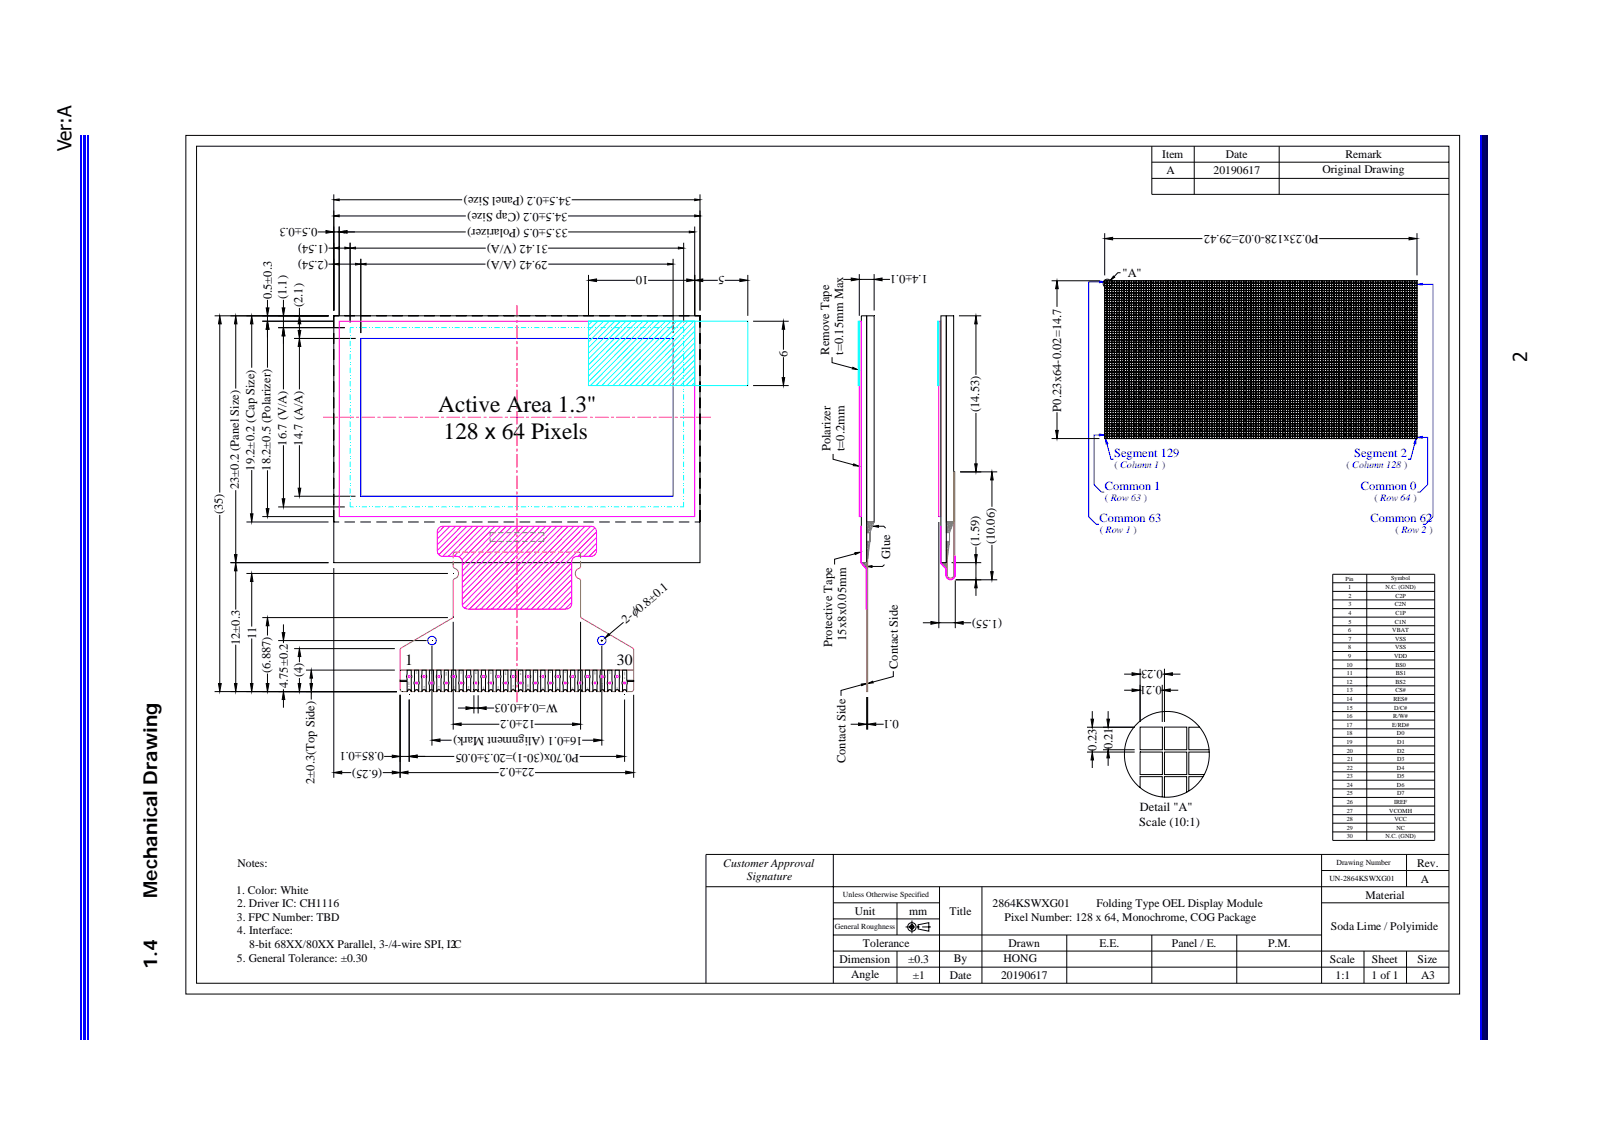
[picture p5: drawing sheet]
<svg xmlns="http://www.w3.org/2000/svg" width="297mm" height="210mm" viewBox="0 0 297 210" stroke-linecap="round" stroke-linejoin="round" font-family="sans-serif">
<defs><g id="words">
<g font-size="4.3">
<text x="80.7" y="75.9">Active Area 1.3&quot;</text>
<text x="81.7" y="80.9">128 x 64 Pixels</text>
</g>
<g font-size="3.5">
<text x="13.2" y="27.9" transform="rotate(-90 13.2 27.9)">Ver:A</text>
<text x="281.3" y="66.7" transform="rotate(-90 281.3 66.7)">2</text>
<text x="28.9" y="165.4" transform="rotate(-90 28.9 165.4)">Mechanical Drawing</text>
<text x="28.9" y="178.5" transform="rotate(-90 28.9 178.5)">1.4</text>
</g>
<g font-size="2.9">
<text x="74.6" y="122.5">1</text>
<text x="113.6" y="122.4">30</text>
</g>
<g font-size="2.3">
<text x="58.4" y="42" transform="rotate(180 58.4 42)">0.5±0.3</text>
<text x="104.5" y="39.2" transform="rotate(180 104.5 39.2)">34.5±0.2 (Cap Size)</text>
<text x="105.2" y="36.3" transform="rotate(180 105.2 36.3)">34.5±0.2 (Panel Size)</text>
<text x="60.4" y="45.2" transform="rotate(180 60.4 45.2)">(1.54)</text>
<text x="100.9" y="45.2" transform="rotate(180 100.9 45.2)">31.42 (V/A)</text>
<text x="104.5" y="42.2" transform="rotate(180 104.5 42.2)">33.5±0.5 (Polarizer)</text>
<text x="242.8" y="43.2" transform="rotate(180 242.8 43.2)">P0.23x128-0.02=29.42</text>
<text x="60.4" y="48.1" transform="rotate(180 60.4 48.1)">(2.54)</text>
<text x="100.8" y="48.1" transform="rotate(180 100.8 48.1)">29.42 (A/A)</text>
<text x="119.4" y="50.9" transform="rotate(180 119.4 50.9)">10</text>
<text x="133.4" y="50.9" transform="rotate(180 133.4 50.9)">5</text>
<text x="170.9" y="50.7" transform="rotate(180 170.9 50.7)">1.4±0.1</text>
<text x="206.7" y="51.1">&quot;A&quot;</text>
<text x="50.1" y="55.1" transform="rotate(-90 50.1 55.1)">0.5±0.3</text>
<text x="52.8" y="55.1" transform="rotate(-90 52.8 55.1)">(1.1)</text>
<text x="55.7" y="56.6" transform="rotate(-90 55.7 56.6)">(2.1)</text>
<text x="145" y="65.7" transform="rotate(-90 145 65.7)">6</text>
<text x="152.7" y="65.4" transform="rotate(-90 152.7 65.4)">Remove Tape</text>
<text x="155.3" y="65.3" transform="rotate(-90 155.3 65.3)">t=0.15mm Max</text>
<text x="180.3" y="76" transform="rotate(-90 180.3 76)">(14.53)</text>
<text x="195.4" y="75.8" transform="rotate(-90 195.4 75.8)">P0.23x64-0.02=14.7</text>
<text x="52.8" y="82.1" transform="rotate(-90 52.8 82.1)">16.7 (V/A)</text>
<text x="55.7" y="82.1" transform="rotate(-90 55.7 82.1)">14.7 (A/A)</text>
<text x="152.9" y="83.1" transform="rotate(-90 152.9 83.1)">Polarizer</text>
<text x="155.5" y="83.1" transform="rotate(-90 155.5 83.1)">t=0.2mm</text>
<text x="46.9" y="86.7" transform="rotate(-90 46.9 86.7)">19.2±0.2 (Cap Size)</text>
<text x="49.8" y="86.7" transform="rotate(-90 49.8 86.7)">18.2±0.5 (Polarizer)</text>
<text x="41" y="94.7" transform="rotate(-90 41 94.7)">(35)</text>
<text x="44" y="90.1" transform="rotate(-90 44 90.1)">23±0.2 (Panel Size)</text>
<text x="180.3" y="100.6" transform="rotate(-90 180.3 100.6)">(1.59)</text>
<text x="183.2" y="100.3" transform="rotate(-90 183.2 100.3)">(10.06)</text>
<text x="163.9" y="102.9" transform="rotate(-90 163.9 102.9)">Glue</text>
<text x="44.2" y="118.8" transform="rotate(-90 44.2 118.8)">12±0.3</text>
<text x="47.2" y="117.7" transform="rotate(-90 47.2 117.7)">11</text>
<text x="115.3" y="115" transform="rotate(-40 115.3 115)">2-φ0.8±0.1</text>
<text x="153.2" y="119.1" transform="rotate(-90 153.2 119.1)">Protective Tape</text>
<text x="155.8" y="118.1" transform="rotate(-90 155.8 118.1)">15x8x0.05mm</text>
<text x="184.5" y="114.2" transform="rotate(180 184.5 114.2)">(1.55)</text>
<text x="49.8" y="124" transform="rotate(-90 49.8 124)">(6.887)</text>
<text x="55.7" y="124.8" transform="rotate(-90 55.7 124.8)">(4)</text>
<text x="165.3" y="123.2" transform="rotate(-90 165.3 123.2)">Contact Side</text>
<text x="214.2" y="123.4" transform="rotate(180 214.2 123.4)">0.23</text>
<text x="53" y="126.8" transform="rotate(-90 53 126.8)">4.75±0.2</text>
<text x="102.7" y="129.7" transform="rotate(180 102.7 129.7)">W=0.4±0.03</text>
<text x="213.9" y="126.4" transform="rotate(180 213.9 126.4)">0.21</text>
<text x="98.5" y="132.6" transform="rotate(180 98.5 132.6)">12±0.2</text>
<text x="107.3" y="135.8" transform="rotate(180 107.3 135.8)">16±0.1 (Alignment Mark)</text>
<text x="165.5" y="132.6" transform="rotate(180 165.5 132.6)">0.1</text>
<text x="204.9" y="138" transform="rotate(-90 204.9 138)">0.21</text>
<text x="70.4" y="141.8" transform="rotate(180 70.4 141.8)">(6.25)</text>
<text x="70.7" y="138.6" transform="rotate(180 70.7 138.6)">0.85±0.1</text>
<text x="98.4" y="141.5" transform="rotate(180 98.4 141.5)">22±0.2</text>
<text x="106.6" y="138.8" transform="rotate(180 106.6 138.8)">P0.70x(30-1)=20.3±0.05</text>
<text x="155.7" y="140.6" transform="rotate(-90 155.7 140.6)">Contact Side</text>
<text x="201.9" y="138.2" transform="rotate(-90 201.9 138.2)">0.23</text>
<text x="57.9" y="144.4" transform="rotate(-90 57.9 144.4)">2±0.3(Top Side)</text>
<text x="209.9" y="149.5">Detail &quot;A&quot;</text>
<text x="209.8" y="152.1">Scale (10:1)</text>
</g>
<g font-size="2.3" fill="#00f">
<text x="205.2" y="84.2">Segment 129</text>
<text x="249.4" y="84.2">Segment 2</text>
<text x="203.5" y="90.3">Common 1</text>
<text x="250.6" y="90.3">Common 0</text>
<text x="202.5" y="96.2">Common 63</text>
<text x="252.4" y="96.2">Common 62</text>
</g>
<g font-size="2.1">
<text x="214" y="29.2">Item</text>
<text x="225.7" y="29.2">Date</text>
<text x="247.8" y="29.2">Remark</text>
<text x="214.8" y="32.1">A</text>
<text x="223.5" y="32.1">20190617</text>
<text x="243.5" y="31.9">Original Drawing</text>
<text x="43.7" y="159.6">Notes:</text>
<text x="133.2" y="159.7">Customer Approval</text>
<text x="261" y="159.6">Rev.</text>
<text x="43.5" y="164.6">1. Color: White</text>
<text x="43.7" y="167.1">2. Driver IC: CH1116</text>
<text x="137.6" y="162.1">Signature</text>
<text x="182.8" y="167.1">2864KSWXG01</text>
<text x="201.9" y="167.1">Folding Type OEL Display Module</text>
<text x="251.5" y="165.6">Material</text>
<text x="261.7" y="162.6">A</text>
<text x="43.6" y="169.6">3. FPC Number: TBD</text>
<text x="43.7" y="172.1">4. Interface:</text>
<text x="157.4" y="168.5">Unit</text>
<text x="167.4" y="168.5">mm</text>
<text x="174.9" y="168.5">Title</text>
<text x="185" y="169.6">Pixel Number: 128 x 64, Monochrome, COG Package</text>
<text x="245.1" y="171.3">Soda Lime / Polyimide</text>
<text x="43.6" y="177.2">5. General Tolerance: ±0.30</text>
<text x="45.9" y="174.6">8-bit 68XX/80XX Parallel, 3-/4-wire SPI, I2C</text>
<text x="154.6" y="177.4">Dimension</text>
<text x="158.9" y="174.5">Tolerance</text>
<text x="167.2" y="177.4">±0.3</text>
<text x="175.7" y="177.2">By</text>
<text x="184.8" y="177.2">HONG</text>
<text x="185.7" y="174.4">Drawn</text>
<text x="202.5" y="174.4">E.E.</text>
<text x="215.8" y="174.5">Panel / E.</text>
<text x="233.5" y="174.4">P.M.</text>
<text x="244.9" y="177.4">Scale</text>
<text x="252.6" y="177.4">Sheet</text>
<text x="261" y="177.4">Size</text>
<text x="156.7" y="180.2">Angle</text>
<text x="168.1" y="180.4">±1</text>
<text x="174.9" y="180.4">Date</text>
<text x="184.4" y="180.4">20190617</text>
<text x="245.9" y="180.4">1:1</text>
<text x="252.6" y="180.4">1 of 1</text>
<text x="261.7" y="180.4">A3</text>
</g>
<g font-size="1.8" fill="#00f">
<text x="205.2" y="86.2">( Column 1 )</text>
<text x="247.9" y="86.2">( Column 128 )</text>
<text x="203.5" y="92.2">( Row 63 )</text>
<text x="253.1" y="92.2">( Row 64 )</text>
<text x="202.5" y="98.2">( Row 1 )</text>
<text x="257" y="98.2">( Row 2 )</text>
</g>
<g font-size="1.4">
<text x="246.1" y="159.2">Drawing Number</text>
<text x="155.2" y="165.2">Unless Otherwise Specified</text>
<text x="244.8" y="162.3">UN-2864KSWXG01</text>
<text x="153.7" y="171.1">General Roughness</text>
</g>
<g font-size="1.1">
<text x="247.8" y="107">Pin</text>
<text x="256.2" y="106.9">Symbol</text>
<text x="248.3" y="108.5">1</text>
<text x="248.3" y="110.1">2</text>
<text x="248.3" y="113.3">4</text>
<text x="248.3" y="111.7">3</text>
<text x="255.1" y="108.4">N.C. (GND)</text>
<text x="256.9" y="111.7">C2N</text>
<text x="257" y="113.3">C1P</text>
<text x="257" y="110.1">C2P</text>
<text x="248.3" y="116.5">6</text>
<text x="248.3" y="119.6">8</text>
<text x="248.3" y="114.9">5</text>
<text x="248.3" y="118">7</text>
<text x="256.4" y="116.5">VBAT</text>
<text x="256.9" y="114.9">C1N</text>
<text x="256.9" y="119.6">VSS</text>
<text x="256.9" y="118">VSS</text>
<text x="247.9" y="122.8">10</text>
<text x="247.9" y="125.9">12</text>
<text x="248" y="124.4">11</text>
<text x="248.3" y="121.2">9</text>
<text x="256.7" y="121.2">VDD</text>
<text x="257" y="125.9">BS2</text>
<text x="257" y="122.8">BS0</text>
<text x="257" y="124.4">BS1</text>
<text x="247.9" y="129.1">14</text>
<text x="248" y="130.7">15</text>
<text x="248" y="127.5">13</text>
<text x="256.6" y="129.1">RES#</text>
<text x="256.7" y="130.7">D/C#</text>
<text x="257" y="127.5">CS#</text>
<text x="247.9" y="135.5">18</text>
<text x="247.9" y="133.8">17</text>
<text x="247.9" y="132.3">16</text>
<text x="247.9" y="137">19</text>
<text x="256.4" y="133.8">E/RD#</text>
<text x="256.6" y="132.3">R/W#</text>
<text x="257.3" y="135.5">D0</text>
<text x="257.3" y="137">D1</text>
<text x="248" y="138.6">20</text>
<text x="248" y="141.8">22</text>
<text x="248.1" y="143.3">23</text>
<text x="248.1" y="140.2">21</text>
<text x="257.3" y="141.8">D4</text>
<text x="257.3" y="140.2">D3</text>
<text x="257.3" y="143.3">D5</text>
<text x="257.3" y="138.6">D2</text>
<text x="248" y="149.7">27</text>
<text x="248" y="148.1">26</text>
<text x="248" y="144.9">24</text>
<text x="248.1" y="146.5">25</text>
<text x="255.8" y="149.7">VCOMH</text>
<text x="256.7" y="148.1">IREF</text>
<text x="257.3" y="144.9">D6</text>
<text x="257.3" y="146.5">D7</text>
<text x="248" y="151.2">28</text>
<text x="248" y="152.8">29</text>
<text x="248" y="154.4">30</text>
<text x="255.1" y="154.3">N.C. (GND)</text>
<text x="256.8" y="151.2">VCC</text>
<text x="257.2" y="152.8">NC</text>
</g>
<g font-size=".3">
<text x="76.8" y="124.1" transform="rotate(-90 76.8 124.1)">C2P</text>
<text x="79.6" y="124.1" transform="rotate(-90 79.6 124.1)">C1P</text>
<text x="82.3" y="124.5" transform="rotate(-90 82.3 124.5)">VDDB</text>
<text x="85" y="124.2" transform="rotate(-90 85 124.2)">VSS</text>
<text x="87.8" y="124.1" transform="rotate(-90 87.8 124.1)">BS0</text>
<text x="90.5" y="124.1" transform="rotate(-90 90.5 124.1)">BS2</text>
<text x="93.2" y="124.3" transform="rotate(-90 93.2 124.3)">RES#</text>
<text x="96" y="124.3" transform="rotate(-90 96 124.3)">R/W#</text>
<text x="98.7" y="124" transform="rotate(-90 98.7 124)">D0</text>
<text x="101.5" y="124" transform="rotate(-90 101.5 124)">D2</text>
<text x="104.2" y="124" transform="rotate(-90 104.2 124)">D4</text>
<text x="107" y="124" transform="rotate(-90 107 124)">D6</text>
<text x="109.7" y="124.3" transform="rotate(-90 109.7 124.3)">IREF</text>
<text x="112.4" y="124.2" transform="rotate(-90 112.4 124.2)">VCC</text>
<text x="115.1" y="125.1" transform="rotate(-90 115.1 125.1)">N.C. (GND)</text>
<text x="75.4" y="126.8" transform="rotate(-90 75.4 126.8)">N.C. (GND)</text>
<text x="78.2" y="126.9" transform="rotate(-90 78.2 126.9)">C2N</text>
<text x="80.9" y="126.9" transform="rotate(-90 80.9 126.9)">C1N</text>
<text x="83.7" y="126.8" transform="rotate(-90 83.7 126.8)">VSS</text>
<text x="86.4" y="126.9" transform="rotate(-90 86.4 126.9)">VDD</text>
<text x="89.2" y="126.9" transform="rotate(-90 89.2 126.9)">BS1</text>
<text x="91.9" y="126.9" transform="rotate(-90 91.9 126.9)">CS#</text>
<text x="94.6" y="126.9" transform="rotate(-90 94.6 126.9)">D/C#</text>
<text x="97.3" y="126.9" transform="rotate(-90 97.3 126.9)">E/RD#</text>
<text x="100.1" y="126.9" transform="rotate(-90 100.1 126.9)">D1</text>
<text x="102.8" y="126.9" transform="rotate(-90 102.8 126.9)">D3</text>
<text x="105.6" y="126.9" transform="rotate(-90 105.6 126.9)">D5</text>
<text x="108.3" y="126.9" transform="rotate(-90 108.3 126.9)">D7</text>
<text x="111" y="126.9" transform="rotate(-90 111 126.9)">VCOMH</text>
<text x="113.8" y="126.9" transform="rotate(-90 113.8 126.9)">NC</text>
</g>
</g></defs>
<path d="M16.1 24.9v166.5" fill="none" stroke="#00f" stroke-width=".25"/>
<path d="M15.2 24.9h.5v166.5h-.5z" fill="#00f"/>
<path d="M14.8 24.9v166.5M272.8 24.9v166.5" fill="none" stroke="#00f" stroke-width=".25"/>
<path d="M272.9 24.9h.8v166.5h-.8z" fill="#00006b"/>
<path d="M273.8 24.9v166.5" fill="none" stroke="#005" stroke-width=".25"/>
<g fill="none" stroke="#000" stroke-width=".18">
<path d="M34.2 24.9h234.6v158.2h-234.6zM36.2 26.9h230.6v154.2h-230.6zM61.5 39.8l1-.2v.3zM61.5 36.8l1-.2v.4zM61.5 35.8v21.4M62.5 39.8h23.3M62.5 36.8h22.6M104.6 39.8h23.3M105.3 36.8h22.6M127.9 39.6l1 .2-1 .1zM127.9 36.6l1 .2-1 .2zM128.9 35.8v21.4"/>
<path d="M212.1 26.9v8.9M212.1 29.9h54.7M212.1 32.9h54.7M219.9 26.9v8.9M235.6 26.9v8.9M39.5 58.2h21M40.5 58.2l.2 1.5h-.5zM40.5 59.7v31M43.4 58.2l.2 1.5h-.4zM43.4 59.7v11.9M46.4 58.2l.2 1.5h-.5zM46.4 59.7v8"/>
<path d="M48.3 59.2h13.2M49 56.7h.5l-.2 1.5zM49.3 59.2l.2 1.4h-.5zM49.3 55.2v1.5M49.3 58.2v1M52 56.7h.5l-.3 1.5zM52.2 55.2v1.5M52.2 58.2v2.2M55.1 58.2l.3 1.5h-.5zM55.1 56.7v1.5M55.1 59.7v1.2M58.5 42.7h1.5"/>
<path d="M60 42.5l1.5 .2-1.5 .3zM60.5 48.6h1M60.5 45.7h1M61.5 45.7l1-.2v.4zM61.5 48.6l1-.1v.3zM61.5 58.2h67.4v45.4h-67.4zM61.5 42.7h1M62.5 42.7l.9-.1v.3zM62.5 42.7l1.4-.2v.5zM62.5 48.6h3M62.5 45.7h1M62.5 41.7v16.5h-1v2.2"/>
<path d="M63.4 42.7h22.4M63.4 58.2h2M63.5 45.5l1 .2-1 .2zM64.5 45.7l1-.2v.4zM64.5 44.7v14.7M65.5 48.5l.9 .1-.9 .2zM65.5 45.7h24M66.4 58.2h1.9M66.4 48.6l1-.1v.3zM66.4 47.7v13.6M67.4 48.6h22M69.3 58.2h1.9"/>
<path d="M72.2 58.2h2M75.1 58.2h2M78.1 58.2h2M81 58.2h2M83.9 58.2h2M86.9 58.2h2M89.8 58.2h2M92.7 58.2h2M95.7 58.2h1.9M98.6 58.2h2M100.9 45.7h24M101 48.6h22"/>
<path d="M101.5 58.2h2M104.5 58.2h1.9M104.6 42.7h22.3M107.4 58.2h1.9M110.3 58.2h2M113.3 58.2h1.9M116.2 58.2h2M119.1 58.2h2M122.1 58.2h1.9M123 48.5l1 .1-1 .2zM124 47.7v13.6M124.9 45.5l1 .2-1 .2z"/>
<path d="M125 58.2h1.9M125.9 44.7v14.7M126.9 42.6l1 .1-1 .2zM127.9 41.7v16.5h1v2.2M49.3 60.6v7.1M51.2 60.4h12.3M52.2 60.4l.3 1.5h-.5zM52.2 61.9v9.8M54.2 62.3h11.3M54.9 60.9h.5l-.3 1.4zM55.1 62.3l.3 1.5h-.5zM55.1 63.8v7.9"/>
<path d="M61.5 61.3v2M61.5 64.3v2M61.5 67.3v2M61.5 70.2v2M61.5 73.2v2M61.5 76.2v2M61.5 79.1v2M128.9 61.3v2M128.9 64.3v2M128.9 67.3v2M128.9 70.2v2M128.9 73.2v2"/>
<path d="M128.9 76.2v2M128.9 79.1v2M40.5 94.8v31.1M43.4 90.3v11.9M45.4 96.1h15.1M46.1 94.6h.5l-.2 1.5zM46.4 86.6v8M48.3 95.2h13.2M49 93.7h.5l-.2 1.5zM49.3 86.6v7.1M51.2 93.4h12.3M52 91.9h.5l-.3 1.5z"/>
<path d="M52.2 82v9.9M54.2 91.4h11.3M54.9 89.9h.5l-.3 1.5zM55.1 82v7.9M61.5 82.1v2M61.5 85.1v1.9M61.5 88v2M61.5 91v2M61.5 93.9v2.2h1M63.4 96.1h2M66.4 96.1h1.9M69.3 96.1h1.9"/>
<path d="M72.2 96.1h2M75.1 96.1h2M78.1 96.1h2M81 96.1h2M83.9 96.1h2M86.9 96.1h2M89.8 96.1h2M92.7 96.1h2M95.7 96.1h1.9M98.6 96.1h2M101.5 96.1h2M104.5 96.1h1.9"/>
<path d="M107.4 96.1h1.9M110.3 96.1h2M113.3 96.1h1.9M116.2 96.1h2M119.1 96.1h2M122.1 96.1h1.9M125 96.1h1.9M128.9 82.1v2M128.9 85.1v1.9M128.9 88v2M128.9 91v2M128.9 93.9v2.2h-1"/>
<path d="M42.4 103.6h18.1M43.2 102.2h.4l-.2 1.4zM39.5 127.4h33.6M40.2 125.9h.5l-.2 1.5zM156.7 133.4h1.4M158.1 133.2l1.5 .2-1.5 .2zM158.6 126l1-.1-.9 .4zM158.6 126.1l-3.7 1.1v1M159.6 128.4v6M159.6 133.4h.2M159.8 133.4l1.5-.2v.4zM159.8 125.9l.9-.4 .1 .3z"/>
<path d="M159.8 128.4v6M161.3 133.4h1.4M164.5 123.6v1l-3.8 1M153.5 157.4v23.7M243.4 157.4v23.7M259 157.4v5.9M266.8 157.4h-136.8v23.7M130 163.3h136.8M153.5 178.1h113.3M153.5 175.2h113.3M153.5 172.2h89.9M153.5 169.3h19.5"/>
<path d="M153.5 166.3h19.5M165.2 166.3v5.9M165.2 175.2v5.9M166.8 170.7h1.6M167.7 170.4l.2-.1 .3 .2 .1 .2-.1 .3-.3 .1-.2-.1-.2-.2zM167.9 169.6v2.3M168.8 170.7h.6M169.1 170.3l1.9-.3v1.5l-1.9-.4zM169.8 170.7h1.6M173 163.3v17.8M180.8 163.3v17.8M196.4 172.2v8.9"/>
<path d="M212.1 172.2v8.9M227.8 172.2v8.9M243.4 166.3h23.4M243.4 160.3h23.4M251.2 175.2v5.9M259 175.2v5.9"/>
<circle cx="167.9" cy="170.7" r=".78"/>
</g>
<g fill="#000">
<path d="M61.5 39.8l1-.2v.3zM61.5 36.8l1-.2v.4zM127.9 39.6l1 .2-1 .1zM127.9 36.6l1 .2-1 .2zM40.5 58.2l.2 1.5h-.5zM43.4 58.2l.2 1.5h-.4zM46.4 58.2l.2 1.5h-.5zM49 56.7h.5l-.2 1.5zM52 56.7h.5l-.3 1.5zM55.1 58.2l.3 1.5h-.5zM60 42.5l1.5 .2-1.5 .3zM61.5 45.7l1-.2v.4z"/>
<path d="M61.5 48.6l1-.1v.3zM62.5 42.7l.9-.1v.3zM63.5 45.5l1 .2-1 .2zM62.5 42.7l1.4-.2v.5zM64.5 45.7l1-.2v.4zM65.5 48.5l.9 .1-.9 .2zM66.4 48.6l1-.1v.3zM123 48.5l1 .1-1 .2zM124.9 45.5l1 .2-1 .2zM126.9 42.6l1 .1-1 .2zM49.3 59.2l.2 1.4h-.5zM52.2 60.4l.3 1.5h-.5z"/>
<path d="M55.1 62.3l.3 1.5h-.5zM54.9 60.9h.5l-.3 1.4zM46.1 94.6h.5l-.2 1.5zM49 93.7h.5l-.2 1.5zM52 91.9h.5l-.3 1.5zM54.9 89.9h.5l-.3 1.5zM43.2 102.2h.4l-.2 1.4zM40.2 125.9h.5l-.2 1.5zM158.1 133.2l1.5 .2-1.5 .2zM158.6 126l1-.1-.9 .4zM159.8 125.9l.9-.4 .1 .3zM159.8 133.4l1.5-.2v.4z"/>
</g>
<path d="M66.4 62.3h57.6v29.1h-57.6z" fill="none" stroke="#00f" stroke-width=".18"/>
<g fill="none" stroke="#f00" stroke-width=".18">
<path d="M95.2 56.2v2.2M95.2 58.9v.5M95.2 59.9v2.5M59.5 76.9h1.7M61.7 76.9h.5M62.7 76.9h2.4M65.6 76.9h.5M66.6 76.9h2.4M69.5 76.9h.5M70.5 76.9h2.4M73.4 76.9h.5M74.4 76.9h2.5"/>
<path d="M77.3 76.9h.6M78.3 76.9h2.5M81.3 76.9h.4M82.3 76.9h2.4M85.2 76.9h.5M86.1 76.9h2.5M89.1 76.9h.5M90.1 76.9h2.4M93 76.9h.5M94 76.9h2.4M95.2 62.9v.5M95.2 63.9v2.4"/>
<path d="M95.2 66.9v.4M95.2 67.8v2.5M95.2 70.8v.5M95.2 71.8v2.4M95.2 74.7v.5M95.2 75.7v2.5M95.2 78.7v.5M95.2 79.7v2.5M96.9 76.9h.5M97.9 76.9h2.4M100.8 76.9h.5M101.8 76.9h2.4"/>
<path d="M104.7 76.9h.5M105.7 76.9h2.4M108.6 76.9h.5M109.6 76.9h2.5M112.5 76.9h.5M113.5 76.9h2.5M116.5 76.9h.4M117.4 76.9h2.5M120.4 76.9h.5M121.3 76.9h2.5M124.3 76.9h.5M125.2 76.9h2.5"/>
<path d="M128.2 76.9h.5M129.1 76.9h1.8M95.2 82.6v.5M95.2 83.6v2.5M95.2 86.6v.5M95.2 87.6v2.5M95.2 90.6v.5M95.2 91.6v2.4M95.2 94.5v.5M95.2 95.5v2.5M95.2 98.5v.4M95.2 99.5v2.4"/>
<path d="M95.2 102.4v.5M95.2 103.4v2.5M95.2 106.4v.5M95.2 107.4v2.4M95.2 110.3v.5M95.2 111.3v2.5M95.2 114.3v.5M95.2 115.3v2.5M95.2 118.2v.6M95.2 119.2v2.5M95.2 122.2v.5M95.2 123.2v2.4"/>
<path d="M95.2 126.1v.5M95.2 127.1v2.3"/>
</g>
<g fill="none" stroke="#0ff" stroke-width=".18">
<path d="M125.9 60.4v.9M125.9 62.8v1M125.9 65.2v1M125.9 67.7v1M125.9 70.2v1M125.9 72.7v.9M125.9 75.1v1M125.9 77.6v1M125.9 80.1v1M125.9 82.6v1M125.9 85v1M125.9 87.5v1"/>
<path d="M125.9 89.9v1M125.9 92.4v1"/>
</g>
<g fill="none" stroke="#0ff" stroke-width=".18">
<path d="M64.5 60.4h.6M66.6 60.4h1M69 60.4h1M71.5 60.4h1M73.9 60.4h1M76.4 60.4h.9M78.8 60.4h1M81.3 60.4h1M83.7 60.4h1M86.1 60.4h1M88.6 60.4h1M91 60.4h1"/>
<path d="M93.5 60.4h1M95.9 60.4h1M98.4 60.4h.9M100.8 60.4h1M103.3 60.4h.9M105.7 60.4h1M108.1 60.4h1M110.6 60.4h.9M113 60.4h1M115.5 60.4h1M117.9 60.4h1M120.4 60.4h.9"/>
<path d="M122.8 60.4h1M125.2 60.4h.7"/>
</g>
<g fill="none" stroke="#0ff" stroke-width=".18">
<path d="M64.5 60.4v.9M64.5 62.8v1M64.5 65.2v1M64.5 67.7v1M64.5 70.2v1M64.5 72.7v.9M64.5 75.1v1M64.5 77.6v1M64.5 80.1v1M64.5 82.6v1M64.5 85v1M64.5 87.5v1"/>
<path d="M64.5 89.9v1M64.5 92.4v1"/>
</g>
<g fill="none" stroke="#0ff" stroke-width=".18">
<path d="M64.5 93.4h.6M66.6 93.4h1M69 93.4h1M71.5 93.4h1M73.9 93.4h1M76.4 93.4h.9M78.8 93.4h1M81.3 93.4h1M83.7 93.4h1M86.1 93.4h1M88.6 93.4h1M91 93.4h1"/>
<path d="M93.5 93.4h1M95.9 93.4h1M98.4 93.4h.9M100.8 93.4h1M103.3 93.4h.9M105.7 93.4h1M108.1 93.4h1M110.6 93.4h.9M113 93.4h1M115.5 93.4h1M117.9 93.4h1M120.4 93.4h.9"/>
<path d="M122.8 93.4h1M125.2 93.4h.7"/>
</g>
<g fill="none" stroke="#f0f" stroke-width=".18">
<path d="M62.5 59.2h65.4v36h-65.4zM80.8 97.2l.7-.3h27.4a1.01 1.01 0 0 1 1 1v3.6a1.02 1.02 0 0 1-1 1h-2.6a.97 .97 0 0 0-1 1v7.7a1.03 1.03 0 0 1-1 1h-18.2a.99 .99 0 0 1-1-1v-7.7a.99 .99 0 0 0-1-1h-2.6a1.05 1.05 0 0 1-1-1v-3.6zM81.8 96.9l-1.3 1.4M82.9 96.9l-2.4 2.4M83.9 96.9l-3.4 3.5M85 96.9l-4.5 4.5M86 96.9l-5.2 5.3M87 96.9l-5.5 5.6M88.1 96.9l-5.5 5.6M89.1 96.9l-5.5 5.6M90.1 96.9l-5.5 5.7M91.2 96.9l-6.2 6.2"/>
<path d="M92.2 96.9l-7.1 7.2M93.2 96.9l-8.1 8.3M94.3 96.9l-9.2 9.3M95.3 96.9l-10.2 10.4M96.4 96.9l-11.3 11.4M97.4 96.9l-12.3 12.5M98.4 96.9l-13.3 13.5M99.5 96.9l-14.4 14.5M100.5 96.9l-14.9 15.1M101.5 96.9l-15 15.3M102.6 96.9l-15.1 15.3M103.6 96.9l-15.1 15.3"/>
<path d="M104.6 96.9l-15 15.3M105.7 96.9l-15.1 15.3M106.7 96.9l-15.1 15.3M107.7 96.9l-15 15.3M108.8 96.9l-15.1 15.3M109.6 97.2l-14.8 15M109.9 98l-14.1 14.2M109.9 99l-3.5 3.5M105.3 103.6l-8.5 8.6M105.3 104.7l-7.4 7.5M105.3 105.7l-6.4 6.5M105.3 106.8l-5.4 5.4"/>
<path d="M105.3 107.8l-4.3 4.4M105.3 108.9l-3.3 3.3M105.3 109.9l-2.2 2.3M105.3 111l-1.2 1.2M109.9 100.1l-2.4 2.4M109.9 101.1l-1.4 1.4"/>
</g>
<g fill="none" stroke="#000" stroke-width=".18">
<path d="M155.3 51.5h1.5M156.8 51.2l1.4 .3-1.4 .2zM158.2 50.5v7.7M158.2 51.5h2.8M159.6 58.2h1.4v37.9h-1.4zM161 51.5l1.4-.3v.5zM161 50.5v6.7M162.4 51.5h1.5M176.6 58.2h4.1M179.7 58.2l.3 1.5h-.5zM179.7 59.7v9.4M153.2 65.8v1l3.8 1"/>
<path d="M157.1 67.7l.8 .4-.9-.1zM179.7 76.1v9.3M153.4 83.6v1l3.8 1M157.2 85.4l.9 .5-1-.1zM160.8 96.9l1-.1v.3zM161.8 96.9h1l.3 .4M172.9 96.1v19.6M176.8 86.9h6.8M179.5 85.4h.5l-.3 1.5zM182.7 86.9l.2 1.5h-.5zM182.7 88.4v5M42.4 103.6h18.1"/>
<path d="M43.4 103.6l.2 1.5h-.4zM43.4 105.1v7.2M43.4 118.8v7.1M45.4 105.6h37.1M46.4 105.6l.2 1.5h-.5zM46.4 107.1v8.3M46.4 117.6v8.3M48.3 113.8h34.2M49.3 113.8l.2 1.5h-.5zM49.3 115.3v1.8M51.2 118h27.4M52 116.5h.5l-.3 1.5z"/>
<path d="M52.2 115v1.5M52.2 118v.4M54.2 119.5h18.5M55.1 119.5l.3 1.4h-.5zM61.5 104.6v38.7M79.5 119v18.3M83.5 114.5v19.9M106.9 114.5v19.9M110.8 119v18.3M157.4 101.8l1-.1-.9 .4zM157.5 102l-3.8 1v1M159.6 104.3l1-.1v.3z"/>
<path d="M162.9 104l-.4 .3h-1.9M169.9 114.7h1.5M171.4 114.5l1.5 .2-1.5 .3zM172.9 114.7h3M175.2 103.6h5.5M175.9 114.7l1.5-.2v.5zM175.9 106.9v8.8M176 106.8h7.6M177.4 114.7h1.5M179.5 102.2h.5l-.3 1.4zM179.7 106.8l.3 1.5h-.5zM179.7 100.7v1.5"/>
<path d="M179.7 103.6v3.2M179.7 108.3v1.5M182.4 105.3h.5l-.2 1.5zM182.7 100.4v4.9M42.4 127.4h30.7M43.2 125.9h.4l-.2 1.5zM46.1 125.9h.5l-.2 1.5zM49 125.9h.5l-.2 1.5zM49.3 124.1v1.8M52.2 127.4l.3 1.4h-.5zM52.2 127v.4M52.2 128.8v1.6"/>
<path d="M54.9 125.9h.5l-.3 1.5zM55.1 120.9v1.1M55.1 124.9v1M70.7 139.3h1.5M72.2 139.1l1.5 .2-1.5 .3zM73.7 139.3h1.7M73.7 128v15.3M75.4 139.3l1.4-.2v.5zM75.4 128.8v11.5M76.8 139.3h6.9M79.5 136.3l1.5-.2v.5zM81 136.3h2.2"/>
<path d="M83.5 133.4l1.4-.2v.4zM84.9 133.4h7M98.4 133.4h7.1M105.5 133.2l1.4 .2-1.4 .2zM106.7 139.3h6.9M107.2 136.3h2.1M109.3 136.1l1.5 .2-1.5 .3zM113.6 139.1l1.4 .2-1.4 .3zM115 128.8v11.5M116.7 128v15.3M61.5 142.3l1.4-.3v.5zM62.9 142.3h1.8"/>
<path d="M70.5 142.3h1.7M72.2 142l1.5 .3-1.5 .2zM73.7 142.3l1.4-.3v.5zM75.1 142.3h16.7M98.5 142.3h16.7M115.2 142l1.5 .3-1.5 .2z"/>
</g>
<g fill="#000">
<path d="M156.8 51.2l1.4 .3-1.4 .2zM161 51.5l1.4-.3v.5zM179.7 58.2l.3 1.5h-.5zM157.1 67.7l.8 .4-.9-.1zM157.2 85.4l.9 .5-1-.1zM160.8 96.9l1-.1v.3zM179.5 85.4h.5l-.3 1.5zM182.7 86.9l.2 1.5h-.5zM43.4 103.6l.2 1.5h-.4zM46.4 105.6l.2 1.5h-.5zM49.3 113.8l.2 1.5h-.5zM52 116.5h.5l-.3 1.5z"/>
<path d="M157.4 101.8l1-.1-.9 .4zM159.6 104.3l1-.1v.3zM171.4 114.5l1.5 .2-1.5 .3zM175.9 114.7l1.5-.2v.5zM179.7 106.8l.3 1.5h-.5zM179.5 102.2h.5l-.3 1.4zM182.4 105.3h.5l-.2 1.5zM43.2 125.9h.4l-.2 1.5zM46.1 125.9h.5l-.2 1.5zM49 125.9h.5l-.2 1.5zM52.2 127.4l.3 1.4h-.5zM54.9 125.9h.5l-.3 1.5z"/>
<path d="M55.1 119.5l.3 1.4h-.5zM72.2 139.1l1.5 .2-1.5 .3zM75.4 139.3l1.4-.2v.5zM79.5 136.3l1.5-.2v.5zM83.5 133.4l1.4-.2v.4zM105.5 133.2l1.4 .2-1.4 .2zM109.3 136.1l1.5 .2-1.5 .3zM113.6 139.1l1.4 .2-1.4 .3zM61.5 142.3l1.4-.3v.5zM72.2 142l1.5 .3-1.5 .2zM73.7 142.3l1.4-.3v.5zM115.2 142l1.5 .3-1.5 .2z"/>
</g>
<path d="M159.6 98.1h.6v1.6h-.6zM159.6 96.1h1.4l-.8 2v1.6l-.4 3.2v-1.6h-.2v-1.6h.6v-1.6h-.6zM158.6 103.7l.4 .3M159 103.6l-.2 .3M159.1 103.7l.4 .5M159.3 104.3l.3 .3M159.3 103.7l-.3 .3M159.6 103.8l-.5 .4M159.6 104.1l-.3 .3M159.6 104.5l-.2 .1" fill="none" stroke="#808080" stroke-width=".18"/>
<g fill="none" stroke="#ff7e00" stroke-width=".18">
<path d="M83.5 103.3v1.1l.2 .2a1.05 1.05 0 0 1 .7 1.1 1.05 1.05 0 0 1-.8 1l-.1 .2v6.6l-.1 .3-9.5 5.5-.2 .3v7.5l.3 .3h1a.35 .35 0 0 1 .3-.4 .35 .35 0 0 1 .4 .4h.7l.1-.3 .3-.1 .2 .1v.3h.7a.35 .35 0 0 1 .4-.4 .35 .35 0 0 1 .3 .4h.7a.34 .34 0 0 1 .3-.4 .34 .34 0 0 1 .4 .4h.7l.1-.3 .2-.1 .2 .1 .2 .3h.7l.1-.3a.37 .37 0 0 1 .5 .3h.7a.34 .34 0 0 1 .4-.4 .34 .34 0 0 1 .3 .4h.7a.34 .34 0 0 1 .3-.4 .34 .34 0 0 1 .4 .4h.7v-.1a.36 .36 0 0 1 .4-.3 .36 .36 0 0 1 .3 .4h.6l.1-.3 .2-.1 .3 .1 .1 .3h.7v-.1a.35 .35 0 0 1 .4-.3 .35 .35 0 0 1 .3 .4h.7a.34 .34 0 0 1 .3-.4 .34 .34 0 0 1 .3 .4h.7l.1-.2 .3-.2 .2 .2 .1 .2h.7l.1-.3 .2-.1 .3 .1 .1 .3h.7v-.3l.3-.1 .2 .1 .1 .3h.7l.1-.3 .3-.1 .2 .1 .1 .3h.7l.1-.3 .3-.1 .2 .1 .1 .3h.7l.1-.3 .2-.1 .3 .1 .1 .3h.6a.34 .34 0 0 1 .4-.4 .34 .34 0 0 1 .3 .4h.7a.35 .35 0 0 1 .3-.4 .35 .35 0 0 1 .4 .3v.1h.7a.35 .35 0 0 1 .3-.4 .35 .35 0 0 1 .4 .4h.6a.34 .34 0 0 1 .4-.4 .34 .34 0 0 1 .3 .4h.7a.35 .35 0 0 1 .3-.4 .35 .35 0 0 1 .4 .4h.7l.1-.3 .2-.1 .3 .1v.3h.7l.2-.3 .2-.1 .2 .1 .1 .3h.7a.35 .35 0 0 1 .3-.4 .35 .35 0 0 1 .4 .4h.7l.1-.3 .3-.1 .2 .1 .1 .3h.6a.36 .36 0 0 1 .4-.4 .36 .36 0 0 1 .3 .4h.7v-.1a.36 .36 0 0 1 .4-.3 .36 .36 0 0 1 .3 .4h.7l.1-.3 .2-.1 .2 .1 .2 .3h1l.3-.3v-7.5l-.2-.3-9.5-5.5-.1-.3v-6.6l-.1-.2a1.08 1.08 0 0 1-.9-1.1 1.08 1.08 0 0 1 .9-1l.1-1.3M84.7 101.7l-1.1 .1-.1 .2v.8M85.2 101.7h.9M86.7 101.7h.9M88.1 101.7h1M89.6 101.7h1M91 101.7h1M92.5 101.7h1M94 101.7h.9M95.4 101.7h1M96.9 101.7h1M98.4 101.7h.9"/>
<path d="M99.8 101.7h1M101.3 101.7h1M102.8 101.7h.9M104.2 101.7h1M105.7 101.7l1.1 .1 .1 1M159.6 101.3h.2v26.1h-.2z"/>
</g>
<g fill="none" stroke="#00f" stroke-width=".18">
<circle cx="79.6" cy="118" r=".78"/>
<circle cx="110.8" cy="118" r=".78"/>
</g>
<g fill="none" stroke="#808080" stroke-width=".18">
<path d="M159.6 99.9l.3 .2M159.6 97.4l.4 .4M159.6 97.1l.3 .2M159.6 96.7l.1 .1M159.7 96.1l.3 .3M159.7 97.9l.3 .2M159.7 96.5l.5 .4M159.9 99.7l-.3 .3M159.9 99.8l.2 .3M159.9 97l.4 .5M159.9 96.1l-.3 .4M160.1 97.6l.2 .2"/>
<path d="M160.1 96.1l.4 .5M160.2 99.7l-.6 .6M160.3 96.7l.3 .3M160.3 96.1l-.7 .7M160.3 97.9l-.3 .2M160.4 97.2l.1 .1M160.5 97.3l-.8 .8M160.6 96.1l-1 1.1M160.6 96.3l.2 .2M160.7 96.7l-1.1 1.2M160.8 96.1v.2M161 96.1l-1.4 1.4"/>
<path d="M174.3 96.1h1.3l-.7 2v1.6l-.4 3.2v-1.6h-.2v-1.6h.6v-1.6h-.6zM159.6 101.3h.1M159.6 100.9l.1 .1M159.6 100.2l.4 .4M159.7 100.7l.3 .3M159.8 102.9h.1M159.8 102.1l.1 .1M159.8 101.8l.1 .1M159.8 101.4l.1 .1M159.9 102.5l-.1 .1M159.9 102.1l-.1 .1M159.9 101.2l.1 .1"/>
<path d="M159.9 101.7l-.1 .2M160 101.3l-.2 .2M160 100.9l-.3 .4M160.1 100.5l-.5 .5M160.1 100.4h.1M160.1 100.1l-.5 .6M173.3 103.6h1v1.2zM173.3 103.7l.4 .3M173.7 103.6l-.2 .3M173.8 103.7l.4 .5M173.9 104.3l.4 .3M174 103.6v.1"/>
<path d="M174 103.6l-.4 .4M174.3 103.8l-.5 .4M174.3 104.1l-.3 .3M174.3 104.5l-.2 .1"/>
</g>
<path d="M174.3 58.2h1.3v37.9h-1.3z" fill="none" stroke="#000" stroke-width=".18"/>
<g fill="none" stroke="#808080" stroke-width=".18">
<path d="M90.3 99.2v.5h1M91.3 98.1h-1v.6M91.8 99.7h.9M91.8 98.1h.9M93.2 99.7h1M93.2 98.1h1M94.7 99.7h1M94.7 98.1h1M96.2 99.7h.9M96.2 98.1h.9M97.6 99.7h1M97.6 98.1h1"/>
<path d="M99.1 98.1h1v.6M100.1 99.2v.5h-1M174.3 99.9l.2 .2M174.3 98.1h.1M174.3 97.4l.4 .4M174.3 97.1l.2 .2M174.3 96.7v.1M174.4 97.9l.2 .2M174.4 96.5l.5 .4M174.4 96.1l.3 .3M174.5 99.7l-.2 .3M174.6 96.1l-.3 .4"/>
<path d="M174.6 99.8l.2 .3M174.6 97l.4 .5M174.8 97.6l.2 .2M174.8 96.1l.4 .5M174.8 99.7l-.5 .6M174.9 96.7l.4 .3M174.9 96.1l-.6 .7M174.9 97.9l-.2 .2M175.1 97.2l.1 .1-.8 .8M175.3 96.1l-1 1.1M175.3 96.3l.2 .2M175.4 96.7l-1.1 1.2"/>
<path d="M175.4 96.1l.1 .2M175.6 96.1l-1.3 1.4M158.6 103.6h1v1.2zM174.3 101.3h.1M174.3 100.9v.1M174.3 100.2l.4 .4M174.4 100.7l.3 .3M174.5 102.1l.1 .1M174.5 101.8l.1 .1M174.5 101.4v.1M174.5 102.5v.1M174.6 102.1l-.1 .1"/>
<path d="M174.6 101.2v.1M174.6 101.7l-.1 .2M174.6 101.3l-.1 .2M174.7 100.9l-.4 .4M174.8 100.5l-.5 .5M174.8 100.1l-.5 .6"/>
</g>
<path d="M175.6 86.9h.2v19a.78 .78 0 0 1-.8 .8 .78 .78 0 0 1-.7-.8v-4.6h.2v4.6l.1 .4 .3 .2h.3l.3-.2 .1-.4z" fill="none" stroke="#ff7e00" stroke-width=".18"/>
<g fill="none" stroke="#000" stroke-width=".18">
<path d="M212.1 35.8h54.7M158.6 58.2h1v45.4h-1zM173.3 58.2h1v45.4h-1zM110.6 118h.4M110.8 117.8v.4M112.1 116.7l.2 .3-.9 .5zM114.8 114.6l-2.6 2.2M56.3 127.4h16.8M56.3 123.4h16.4M57.1 125.9h.5l-.3 1.5zM57.3 123.4l.3 1.5h-.5zM57.3 124.9v1"/>
<path d="M57.3 127.4v1.4M75 127.4h.1M75.7 127.4h.1M76.3 127.4h.1M77 127.4h.1M77.7 127.4h.1M78.4 127.4h.1M79.1 127.4h.1M79.8 127.4h.1M80.4 127.4h.1M81.2 127.4h.1M81.8 127.4h.1"/>
<path d="M82.5 127.4h.1M83.2 127.4h.1M83.9 127.4h.1M84.3 130.4h1.5M84.5 127.4h.1M85.3 127.4h.1M85.8 130.2l1.5 .2-1.5 .3zM85.9 127.4h.1M86.7 127.4h.1M87.3 127.4h.1M87.3 128.1v3.3M87.3 130.4h.8"/>
<path d="M88 127.4h.1M88.1 130.4l1.4-.2v.5zM88.1 128.1v3.3M88.6 127.4h.1M89.4 127.4h.1M89.5 130.4h1.5M90 127.4h.1M90.7 127.4h.1M91.4 127.4h.1M92.1 127.4h.1M92.7 127.4h.1M93.5 127.4h.1"/>
<path d="M94.1 127.4h.1M94.8 127.4h.1M95.5 127.4h.1M96.2 127.4h.1M96.8 127.4h.1M97.6 127.4h.1M98.2 127.4h.1M99 127.4h.1M99.6 127.4h.1M100.3 127.4h.1M101 127.4h.1M101.7 127.4h.1"/>
<path d="M102.3 127.4h.1M103.1 127.4h.1M103.7 127.4h.1M104.4 127.4h.1M105.1 127.4h.1M105.8 127.4h.1M106.4 127.4h.1M107.1 127.4h.1M107.8 127.4h.1M108.5 127.4h.1M109.2 127.4h.1M109.9 127.4h.1"/>
<path d="M110.5 127.4h.1M111.3 127.4h.1M111.9 127.4h.1M112.6 127.4h.1M113.3 127.4h.1M114 127.4h.1M114.6 127.4h.1M115.4 127.4h.1M200.2 133.9h8.8M200.2 138.5h8.8M200.9 132.5h.5l-.3 1.4zM201.1 138.5l.3 1.5h-.5z"/>
<path d="M201.1 131v1.5M201.1 133.9v.2M201.1 138.3v.2M201.1 140v1.5M203.1 138.1h5.9M203.8 132.5h.5l-.2 1.4zM204.1 138.1l.2 1.5h-.5zM204.1 131v1.5M204.1 133.9v.1M204.1 139.6v1.5M207 127.1h1.5M207 124.2h1.5"/>
<path d="M208.5 126.9l1.5 .2-1.5 .3zM208.5 123.9l1.5 .3-1.5 .2zM210 123.2v9.8M210 124.2h.1M214 127.1h.1M214 126.1v6.9M214.1 127.1l1.4-.2v.5zM214.2 124.2h.2M214.4 124.2l1.5-.3v.5zM214.4 123.2v9.8M215.5 127.1h1.5M215.9 124.2h1.5"/>
</g>
<g fill="none" stroke="#f0f" stroke-width=".18">
<path d="M158.2 59.2h.4v36h-.4zM172.9 59.2h.4v36h-.4zM158.5 96.9l.1 6.7 1 1.2v7.4h-.1v-7.4l-1-1.1zM173.2 96.9l.1 6.7 1 1.2v1.1a.78 .78 0 0 0 .7 .8 .78 .78 0 0 0 .8-.8v-3.5l.1 3.5a.88 .88 0 0 1-.9 .9 .88 .88 0 0 1-.8-.9v-1.1l-1-1.1zM75.2 124.5h.3v.2a.21 .21 0 0 1-.3 .1 .21 .21 0 0 1 0-.3zM76.6 125.6l.3 .1v.2a.2 .2 0 0 1-.3 .1 .2 .2 0 0 1-.1-.3zM83.4 124.5a.2 .2 0 0 1 .3 0 .2 .2 0 0 1 0 .3 .2 .2 0 0 1-.3-.1zM84.8 125.7a.2 .2 0 0 1 .3 0 .2 .2 0 0 1-.1 .3 .2 .2 0 0 1-.2-.1zM86.1 124.5a.21 .21 0 0 1 .3-.1 .21 .21 0 0 1 0 .4 .21 .21 0 0 1-.3-.1zM87.5 125.7a.19 .19 0 0 1 .2-.1 .19 .19 0 0 1 .1 .2 .19 .19 0 0 1-.2 .2zM88.9 124.5a.2 .2 0 0 1 .3 0 .2 .2 0 0 1-.1 .3 .2 .2 0 0 1-.2-.1zM90.2 125.7a.2 .2 0 0 1 .3-.1 .2 .2 0 0 1 .1 .3l-.3 .1z"/>
<path d="M91.7 124.4a.2 .2 0 0 1 .3 .1 .2 .2 0 0 1-.1 .3 .2 .2 0 0 1-.3-.1zM92.9 125.7l.3-.1 .1 .2-.2 .2zM94.3 124.5l.3-.1 .1 .3-.2 .1zM95.7 125.7l.2-.1 .2 .3-.3 .1zM97 124.5l.3-.1 .1 .3-.3 .1zM98.5 125.6l.3 .1v.2l-.2 .1-.2-.1zM99.8 124.5h.3l.1 .2a.2 .2 0 0 1-.3 .1 .2 .2 0 0 1-.1-.3zM101.3 125.6l.2 .1-.1 .3-.2-.1zM102.6 124.5h.2l.1 .2a.21 .21 0 0 1-.3 .1 .21 .21 0 0 1 0-.3zM103.9 125.7l.3-.1 .1 .3-.2 .1zM105.3 124.5h.3v.2a.21 .21 0 0 1-.3 .1 .21 .21 0 0 1 0-.3zM106.7 125.6l.3 .1v.2a.2 .2 0 0 1-.3 0 .2 .2 0 0 1 0-.3z"/>
<path d="M108.1 124.4l.3 .1v.2a.21 .21 0 0 1-.4 .1 .21 .21 0 0 1 .1-.4zM109.5 125.6l.2 .1v.2h-.3l-.1-.1zM114.9 125.7l.2-.1a.2 .2 0 0 1 .1 .3 .2 .2 0 0 1-.3 0z"/>
<circle cx="78.1" cy="124.6" r=".21"/>
<circle cx="79.5" cy="125.8" r=".19"/>
<circle cx="80.8" cy="124.6" r=".21"/>
<circle cx="82.2" cy="125.8" r=".19"/>
<circle cx="110.9" cy="124.6" r=".21"/>
<circle cx="112.3" cy="125.8" r=".21"/>
<circle cx="113.7" cy="124.6" r=".21"/>
</g>
<path d="M158 59.2h.2v11.8h-.2zM172.7 59.2h.2v11.8h-.2z" fill="none" stroke="#0ff" stroke-width=".18"/>
<g fill="#000">
<path d="M112.1 116.7l.2 .3-.9 .5zM57.3 123.4l.3 1.5h-.5zM57.1 125.9h.5l-.3 1.5zM85.8 130.2l1.5 .2-1.5 .3zM88.1 130.4l1.4-.2v.5zM200.9 132.5h.5l-.3 1.4zM201.1 138.5l.3 1.5h-.5zM203.8 132.5h.5l-.2 1.4zM204.1 138.1l.2 1.5h-.5zM208.5 126.9l1.5 .2-1.5 .3zM208.5 123.9l1.5 .3-1.5 .2zM214.1 127.1l1.4-.2v.5z"/>
<path d="M214.4 124.2l1.5-.3v.5z"/>
</g>
<path d="M73.7 123.4h43" fill="none" stroke="#9a4c00" stroke-width=".18"/>
<path d="M260.8 80.8l-.1 1-.3-.1z" fill="#00f"/>
<path d="M260.5 81.7l-.7 2.9h-.5M260.8 80.8l-.1 1-.3-.1zM262.9 89.3l-1.4 1.3h-.5M263.9 95.2l-1.4 1.4h-.5" fill="none" stroke="#00f" stroke-width=".18"/>
<path d="M260.9 80.6l1-.2v.3z" fill="#00f"/>
<path d="M260.9 80.6l1-.2v.3zM261.9 80.6h1v8.7" fill="none" stroke="#00f" stroke-width=".18"/>
<path d="M260.9 52.4l1-.2v.3z" fill="#00f"/>
<path d="M260.9 52.4l1-.2v.3zM261.9 52.4h2v42.8" fill="none" stroke="#00f" stroke-width=".18"/>
<path d="M202.5 79.9l.9 .2-.9 .2z" fill="#00f"/>
<path d="M202.5 79.9l.9 .2-.9 .2zM202.5 80.1h-1v9.2" fill="none" stroke="#00f" stroke-width=".18"/>
<path d="M202.5 51.7l.9 .2-.9 .2z" fill="#00f"/>
<path d="M202.5 51.7l.9 .2-.9 .2zM202.5 51.9h-2v43.3" fill="none" stroke="#00f" stroke-width=".18"/>
<path d="M203.6 80.8l.4 .9-.3 .1z" fill="#00f"/>
<path d="M200.5 95.2l1.4 1.4h.5M201.5 89.3l1.3 1.3h.5M203.6 80.8l.4 .9-.3 .1zM203.8 81.7l.8 2.9h.5" fill="none" stroke="#00f" stroke-width=".18"/>
<g fill="none" stroke="#000" stroke-width=".18">
<path d="M108.4 51.6l1.5-.2v.5zM108.4 50.6v7.6M109.9 51.6h7.1M119.3 51.6h7.2M126.5 51.4l1.4 .2-1.4 .3zM127.9 51.6l1.5-.2v.5zM127.9 50.6v7.6M129.4 51.6h2.8M133.5 51.6h2.7M136.2 51.4l1.5 .2-1.5 .3zM137.7 50.6v7.6M138.7 59.2h6.5"/>
<path d="M144.3 59.2l.2 1.4h-.5zM193.7 51.7h8.8M194.6 51.7l.3 1.5h-.5zM194.6 53.2v3.3M203.4 59.9h.5v.4h-.5zM203.4 59.4h.5v.5h-.5zM203.4 59h.5v.4h-.5zM203.4 58.5h.5v.4h-.5zM203.4 58.1h.5v.4h-.5zM203.4 57.6h.5v.4h-.5zM203.4 57.2h.5v.4h-.5zM203.4 56.7h.5v.4h-.5z"/>
<path d="M203.4 56.2h.5v.5h-.5zM203.4 55.8h.5v.4h-.5zM203.4 55.4h.5v.4h-.5zM203.4 54.9h.5v.4h-.5zM203.4 54.4h.5v.4h-.5zM203.4 54h.5v.4h-.5zM203.4 53.5h.5v.4h-.5zM203.4 53.1h.5v.4h-.5zM203.4 52.6h.5v.4h-.5zM203.4 52.2h.5v.4h-.5zM203.4 51.7h.5v.4h-.5zM203.4 43.9l1.5-.2v.5z"/>
<path d="M203.4 51.7h57.5v29.1h-57.5zM203.4 43v7.7M203.9 59.9h.4v.4h-.4zM203.9 59.4h.4v.5h-.4zM203.9 59h.4v.4h-.4zM203.9 58.5h.4v.4h-.4zM203.9 58.1h.4v.4h-.4zM203.9 57.6h.4v.4h-.4zM203.9 57.2h.4v.4h-.4zM203.9 56.7h.4v.4h-.4zM203.9 56.2h.4v.5h-.4zM203.9 55.8h.4v.4h-.4z"/>
<path d="M203.9 55.4h.4v.4h-.4zM203.9 54.9h.4v.4h-.4zM203.9 54.4h.4v.4h-.4zM203.9 54h.4v.4h-.4zM203.9 53.5h.4v.4h-.4zM203.9 53.1h.4v.4h-.4zM203.9 52.6h.4v.4h-.4zM203.9 52.2h.4v.4h-.4zM203.9 51.7h.4v.4h-.4zM204.3 59.9h.4v.4h-.4zM204.3 59.4h.4v.5h-.4zM204.3 59h.4v.4h-.4z"/>
<path d="M204.3 58.5h.4v.4h-.4zM204.3 58.1h.4v.4h-.4zM204.3 57.6h.4v.4h-.4zM204.3 57.2h.4v.4h-.4zM204.3 56.7h.4v.4h-.4zM204.3 56.2h.4v.5h-.4zM204.3 55.8h.4v.4h-.4zM204.3 55.4h.4v.4h-.4zM204.3 54.9h.4v.4h-.4zM204.3 54.4h.4v.4h-.4zM204.3 54h.4v.4h-.4zM204.3 53.5h.4v.4h-.4z"/>
<path d="M204.3 53.1h.4v.4h-.4zM204.3 52.6h.4v.4h-.4zM204.3 52.2h.4v.4h-.4zM204.3 51.7h.4v.4h-.4zM204.8 59.9h.4v.4h-.4zM204.8 59.4h.4v.5h-.4zM204.8 59h.4v.4h-.4zM204.8 58.5h.4v.4h-.4zM204.8 58.1h.4v.4h-.4zM204.8 57.6h.4v.4h-.4zM204.8 57.2h.4v.4h-.4zM204.8 56.7h.4v.4h-.4z"/>
<path d="M204.8 56.2h.4v.5h-.4zM204.8 55.8h.4v.4h-.4zM204.8 55.4h.4v.4h-.4zM204.8 54.9h.4v.4h-.4zM204.8 54.4h.4v.4h-.4zM204.8 54h.4v.4h-.4zM204.8 53.5h.4v.4h-.4zM204.8 53.1h.4v.4h-.4zM204.8 52.6h.4v.4h-.4zM204.8 52.2h.4v.4h-.4zM204.8 51.7h.4v.4h-.4zM204.9 43.9h16.5"/>
<path d="M205 50.8l.3 .3-.8 .6zM205.2 59.9h.4v.4h-.4zM205.2 59.4h.4v.5h-.4zM205.2 59h.4v.4h-.4zM205.2 58.5h.4v.4h-.4zM205.2 58.1h.4v.4h-.4zM205.2 57.6h.4v.4h-.4zM205.2 57.2h.4v.4h-.4zM205.2 56.7h.4v.4h-.4zM205.2 56.2h.4v.5h-.4zM205.2 55.8h.4v.4h-.4zM205.2 55.4h.4v.4h-.4z"/>
<path d="M205.2 54.9h.4v.4h-.4zM205.2 54.4h.4v.4h-.4zM205.2 54h.4v.4h-.4zM205.2 53.5h.4v.4h-.4zM205.2 53.1h.4v.4h-.4zM205.2 52.6h.4v.4h-.4zM205.2 52.2h.4v.4h-.4zM205.2 51.7h.4v.4h-.4zM205.7 59.9h.4v.4h-.4zM205.7 59.4h.4v.5h-.4zM205.7 59h.4v.4h-.4zM205.7 58.5h.4v.4h-.4z"/>
<path d="M205.7 58.1h.4v.4h-.4zM205.7 57.6h.4v.4h-.4zM205.7 57.2h.4v.4h-.4zM205.7 56.7h.4v.4h-.4zM205.7 56.2h.4v.5h-.4zM205.7 55.8h.4v.4h-.4zM205.7 55.4h.4v.4h-.4zM205.7 54.9h.4v.4h-.4zM205.7 54.4h.4v.4h-.4zM205.7 54h.4v.4h-.4zM205.7 53.5h.4v.4h-.4zM205.7 53.1h.4v.4h-.4z"/>
<path d="M205.7 52.6h.4v.4h-.4zM205.7 52.2h.4v.4h-.4zM205.7 51.7h.4v.4h-.4zM206.1 59.9h.4v.4h-.4zM206.1 59.4h.4v.5h-.4zM206.1 59h.4v.4h-.4zM206.1 58.5h.4v.4h-.4zM206.1 58.1h.4v.4h-.4zM206.1 57.6h.4v.4h-.4zM206.1 57.2h.4v.4h-.4zM206.1 56.7h.4v.4h-.4zM206.1 56.2h.4v.5h-.4z"/>
<path d="M206.1 55.8h.4v.4h-.4zM206.1 55.4h.4v.4h-.4zM206.1 54.9h.4v.4h-.4zM206.1 54.4h.4v.4h-.4zM206.1 54h.4v.4h-.4zM206.1 53.5h.4v.4h-.4zM206.1 53.1h.4v.4h-.4zM206.1 52.6h.4v.4h-.4zM206.1 52.2h.4v.4h-.4zM206.1 51.7h.4v.4h-.4zM206.4 50.2h-.6l-.6 .8M206.6 59.9h.4v.4h-.4z"/>
<path d="M206.6 59.4h.4v.5h-.4zM206.6 59h.4v.4h-.4zM206.6 58.5h.4v.4h-.4zM206.6 58.1h.4v.4h-.4zM206.6 57.6h.4v.4h-.4zM206.6 57.2h.4v.4h-.4zM206.6 56.7h.4v.4h-.4zM206.6 56.2h.4v.5h-.4zM206.6 55.8h.4v.4h-.4zM206.6 55.4h.4v.4h-.4zM206.6 54.9h.4v.4h-.4zM206.6 54.4h.4v.4h-.4z"/>
<path d="M206.6 54h.4v.4h-.4zM206.6 53.5h.4v.4h-.4zM206.6 53.1h.4v.4h-.4zM206.6 52.6h.4v.4h-.4zM206.6 52.2h.4v.4h-.4zM206.6 51.7h.4v.4h-.4zM207 59.9h.5v.4h-.5zM207 59.4h.5v.5h-.5zM207 59h.5v.4h-.5zM207 58.5h.5v.4h-.5zM207 58.1h.5v.4h-.5zM207 57.6h.5v.4h-.5z"/>
<path d="M207 57.2h.5v.4h-.5zM207 56.7h.5v.4h-.5zM207 56.2h.5v.5h-.5zM207 55.8h.5v.4h-.5zM207 55.4h.5v.4h-.5zM207 54.9h.5v.4h-.5zM207 54.4h.5v.4h-.5zM207 54h.5v.4h-.5zM207 53.5h.5v.4h-.5zM207 53.1h.5v.4h-.5zM207 52.6h.5v.4h-.5zM207 52.2h.5v.4h-.5z"/>
<path d="M207 51.7h.5v.4h-.5zM207.5 59.9h.4v.4h-.4zM207.5 59.4h.4v.5h-.4zM207.5 59h.4v.4h-.4zM207.5 58.5h.4v.4h-.4zM207.5 58.1h.4v.4h-.4zM207.5 57.6h.4v.4h-.4zM207.5 57.2h.4v.4h-.4zM207.5 56.7h.4v.4h-.4zM207.5 56.2h.4v.5h-.4zM207.5 55.8h.4v.4h-.4zM207.5 55.4h.4v.4h-.4z"/>
<path d="M207.5 54.9h.4v.4h-.4zM207.5 54.4h.4v.4h-.4zM207.5 54h.4v.4h-.4zM207.5 53.5h.4v.4h-.4zM207.5 53.1h.4v.4h-.4zM207.5 52.6h.4v.4h-.4zM207.5 52.2h.4v.4h-.4zM207.5 51.7h.4v.4h-.4zM207.9 59.9h.4v.4h-.4zM207.9 59.4h.4v.5h-.4zM207.9 59h.4v.4h-.4zM207.9 58.5h.4v.4h-.4z"/>
<path d="M207.9 58.1h.4v.4h-.4zM207.9 57.6h.4v.4h-.4zM207.9 57.2h.4v.4h-.4zM207.9 56.7h.4v.4h-.4zM207.9 56.2h.4v.5h-.4zM207.9 55.8h.4v.4h-.4zM207.9 55.4h.4v.4h-.4zM207.9 54.9h.4v.4h-.4zM207.9 54.4h.4v.4h-.4zM207.9 54h.4v.4h-.4zM207.9 53.5h.4v.4h-.4zM207.9 53.1h.4v.4h-.4z"/>
<path d="M207.9 52.6h.4v.4h-.4zM207.9 52.2h.4v.4h-.4zM207.9 51.7h.4v.4h-.4zM208.4 59.9h.4v.4h-.4zM208.4 59.4h.4v.5h-.4zM208.4 59h.4v.4h-.4zM208.4 58.5h.4v.4h-.4zM208.4 58.1h.4v.4h-.4zM208.4 57.6h.4v.4h-.4zM208.4 57.2h.4v.4h-.4zM208.4 56.7h.4v.4h-.4zM208.4 56.2h.4v.5h-.4z"/>
<path d="M208.4 55.8h.4v.4h-.4zM208.4 55.4h.4v.4h-.4zM208.4 54.9h.4v.4h-.4zM208.4 54.4h.4v.4h-.4zM208.4 54h.4v.4h-.4zM208.4 53.5h.4v.4h-.4zM208.4 53.1h.4v.4h-.4zM208.4 52.6h.4v.4h-.4zM208.4 52.2h.4v.4h-.4zM208.4 51.7h.4v.4h-.4zM208.8 59.9h.4v.4h-.4zM208.8 59.4h.4v.5h-.4z"/>
<path d="M208.8 59h.4v.4h-.4zM208.8 58.5h.4v.4h-.4zM208.8 58.1h.4v.4h-.4zM208.8 57.6h.4v.4h-.4zM208.8 57.2h.4v.4h-.4zM208.8 56.7h.4v.4h-.4zM208.8 56.2h.4v.5h-.4zM208.8 55.8h.4v.4h-.4zM208.8 55.4h.4v.4h-.4zM208.8 54.9h.4v.4h-.4zM208.8 54.4h.4v.4h-.4zM208.8 54h.4v.4h-.4z"/>
<path d="M208.8 53.5h.4v.4h-.4zM208.8 53.1h.4v.4h-.4zM208.8 52.6h.4v.4h-.4zM208.8 52.2h.4v.4h-.4zM208.8 51.7h.4v.4h-.4zM209.3 59.9h.4v.4h-.4zM209.3 59.4h.4v.5h-.4zM209.3 59h.4v.4h-.4zM209.3 58.5h.4v.4h-.4zM209.3 58.1h.4v.4h-.4zM209.3 57.6h.4v.4h-.4zM209.3 57.2h.4v.4h-.4z"/>
<path d="M209.3 56.7h.4v.4h-.4zM209.3 56.2h.4v.5h-.4zM209.3 55.8h.4v.4h-.4zM209.3 55.4h.4v.4h-.4zM209.3 54.9h.4v.4h-.4zM209.3 54.4h.4v.4h-.4zM209.3 54h.4v.4h-.4zM209.3 53.5h.4v.4h-.4zM209.3 53.1h.4v.4h-.4zM209.3 52.6h.4v.4h-.4zM209.3 52.2h.4v.4h-.4zM209.3 51.7h.4v.4h-.4z"/>
<path d="M209.7 59.9h.4v.4h-.4zM209.7 59.4h.4v.5h-.4zM209.7 59h.4v.4h-.4zM209.7 58.5h.4v.4h-.4zM209.7 58.1h.4v.4h-.4zM209.7 57.6h.4v.4h-.4zM209.7 57.2h.4v.4h-.4zM209.7 56.7h.4v.4h-.4zM209.7 56.2h.4v.5h-.4zM209.7 55.8h.4v.4h-.4zM209.7 55.4h.4v.4h-.4zM209.7 54.9h.4v.4h-.4z"/>
<path d="M209.7 54.4h.4v.4h-.4zM209.7 54h.4v.4h-.4zM209.7 53.5h.4v.4h-.4zM209.7 53.1h.4v.4h-.4zM209.7 52.6h.4v.4h-.4zM209.7 52.2h.4v.4h-.4zM209.7 51.7h.4v.4h-.4zM210.2 59.9h.4v.4h-.4zM210.2 59.4h.4v.5h-.4zM210.2 59h.4v.4h-.4zM210.2 58.5h.4v.4h-.4zM210.2 58.1h.4v.4h-.4z"/>
<path d="M210.2 57.6h.4v.4h-.4zM210.2 57.2h.4v.4h-.4zM210.2 56.7h.4v.4h-.4zM210.2 56.2h.4v.5h-.4zM210.2 55.8h.4v.4h-.4zM210.2 55.4h.4v.4h-.4zM210.2 54.9h.4v.4h-.4zM210.2 54.4h.4v.4h-.4zM210.2 54h.4v.4h-.4zM210.2 53.5h.4v.4h-.4zM210.2 53.1h.4v.4h-.4zM210.2 52.6h.4v.4h-.4z"/>
<path d="M210.2 52.2h.4v.4h-.4zM210.2 51.7h.4v.4h-.4zM210.6 59.9h.5v.4h-.5zM210.6 59.4h.5v.5h-.5zM210.6 59h.5v.4h-.5zM210.6 58.5h.5v.4h-.5zM210.6 58.1h.5v.4h-.5zM210.6 57.6h.5v.4h-.5zM210.6 57.2h.5v.4h-.5zM210.6 56.7h.5v.4h-.5zM210.6 56.2h.5v.5h-.5zM210.6 55.8h.5v.4h-.5z"/>
<path d="M210.6 55.4h.5v.4h-.5zM210.6 54.9h.5v.4h-.5zM210.6 54.4h.5v.4h-.5zM210.6 54h.5v.4h-.5zM210.6 53.5h.5v.4h-.5zM210.6 53.1h.5v.4h-.5zM210.6 52.6h.5v.4h-.5zM210.6 52.2h.5v.4h-.5zM210.6 51.7h.5v.4h-.5zM211.1 59.9h.4v.4h-.4zM211.1 59.4h.4v.5h-.4zM211.1 59h.4v.4h-.4z"/>
<path d="M211.1 58.5h.4v.4h-.4zM211.1 58.1h.4v.4h-.4zM211.1 57.6h.4v.4h-.4zM211.1 57.2h.4v.4h-.4zM211.1 56.7h.4v.4h-.4zM211.1 56.2h.4v.5h-.4zM211.1 55.8h.4v.4h-.4zM211.1 55.4h.4v.4h-.4zM211.1 54.9h.4v.4h-.4zM211.1 54.4h.4v.4h-.4zM211.1 54h.4v.4h-.4zM211.1 53.5h.4v.4h-.4z"/>
<path d="M211.1 53.1h.4v.4h-.4zM211.1 52.6h.4v.4h-.4zM211.1 52.2h.4v.4h-.4zM211.1 51.7h.4v.4h-.4zM211.5 59.9h.4v.4h-.4zM211.5 59.4h.4v.5h-.4zM211.5 59h.4v.4h-.4zM211.5 58.5h.4v.4h-.4zM211.5 58.1h.4v.4h-.4zM211.5 57.6h.4v.4h-.4zM211.5 57.2h.4v.4h-.4zM211.5 56.7h.4v.4h-.4z"/>
<path d="M211.5 56.2h.4v.5h-.4zM211.5 55.8h.4v.4h-.4zM211.5 55.4h.4v.4h-.4zM211.5 54.9h.4v.4h-.4zM211.5 54.4h.4v.4h-.4zM211.5 54h.4v.4h-.4zM211.5 53.5h.4v.4h-.4zM211.5 53.1h.4v.4h-.4zM211.5 52.6h.4v.4h-.4zM211.5 52.2h.4v.4h-.4zM211.5 51.7h.4v.4h-.4zM212 59.9h.4v.4h-.4z"/>
<path d="M212 59.4h.4v.5h-.4zM212 59h.4v.4h-.4zM212 58.5h.4v.4h-.4zM212 58.1h.4v.4h-.4zM212 57.6h.4v.4h-.4zM212 57.2h.4v.4h-.4zM212 56.7h.4v.4h-.4zM212 56.2h.4v.5h-.4zM212 55.8h.4v.4h-.4zM212 55.4h.4v.4h-.4zM212 54.9h.4v.4h-.4zM212 54.4h.4v.4h-.4z"/>
<path d="M212 54h.4v.4h-.4zM212 53.5h.4v.4h-.4zM212 53.1h.4v.4h-.4zM212 52.6h.4v.4h-.4zM212 52.2h.4v.4h-.4zM212 51.7h.4v.4h-.4zM212.4 59.9h.4v.4h-.4zM212.4 59.4h.4v.5h-.4zM212.4 59h.4v.4h-.4zM212.4 58.5h.4v.4h-.4zM212.4 58.1h.4v.4h-.4zM212.4 57.6h.4v.4h-.4z"/>
<path d="M212.4 57.2h.4v.4h-.4zM212.4 56.7h.4v.4h-.4zM212.4 56.2h.4v.5h-.4zM212.4 55.8h.4v.4h-.4zM212.4 55.4h.4v.4h-.4zM212.4 54.9h.4v.4h-.4zM212.4 54.4h.4v.4h-.4zM212.4 54h.4v.4h-.4zM212.4 53.5h.4v.4h-.4zM212.4 53.1h.4v.4h-.4zM212.4 52.6h.4v.4h-.4zM212.4 52.2h.4v.4h-.4z"/>
<path d="M212.4 51.7h.4v.4h-.4zM212.9 59.9h.4v.4h-.4zM212.9 59.4h.4v.5h-.4zM212.9 59h.4v.4h-.4zM212.9 58.5h.4v.4h-.4zM212.9 58.1h.4v.4h-.4zM212.9 57.6h.4v.4h-.4zM212.9 57.2h.4v.4h-.4zM212.9 56.7h.4v.4h-.4zM212.9 56.2h.4v.5h-.4zM212.9 55.8h.4v.4h-.4zM212.9 55.4h.4v.4h-.4z"/>
<path d="M212.9 54.9h.4v.4h-.4zM212.9 54.4h.4v.4h-.4zM212.9 54h.4v.4h-.4zM212.9 53.5h.4v.4h-.4zM212.9 53.1h.4v.4h-.4zM212.9 52.6h.4v.4h-.4zM212.9 52.2h.4v.4h-.4zM212.9 51.7h.4v.4h-.4zM213.3 59.9h.4v.4h-.4zM213.3 59.4h.4v.5h-.4zM213.3 59h.4v.4h-.4zM213.3 58.5h.4v.4h-.4z"/>
<path d="M213.3 58.1h.4v.4h-.4zM213.3 57.6h.4v.4h-.4zM213.3 57.2h.4v.4h-.4zM213.3 56.7h.4v.4h-.4zM213.3 56.2h.4v.5h-.4zM213.3 55.8h.4v.4h-.4zM213.3 55.4h.4v.4h-.4zM213.3 54.9h.4v.4h-.4zM213.3 54.4h.4v.4h-.4zM213.3 54h.4v.4h-.4zM213.3 53.5h.4v.4h-.4zM213.3 53.1h.4v.4h-.4z"/>
<path d="M213.3 52.6h.4v.4h-.4zM213.3 52.2h.4v.4h-.4zM213.3 51.7h.4v.4h-.4zM213.8 59.9h.4v.4h-.4zM213.8 59.4h.4v.5h-.4zM213.8 59h.4v.4h-.4zM213.8 58.5h.4v.4h-.4zM213.8 58.1h.4v.4h-.4zM213.8 57.6h.4v.4h-.4zM213.8 57.2h.4v.4h-.4zM213.8 56.7h.4v.4h-.4zM213.8 56.2h.4v.5h-.4z"/>
<path d="M213.8 55.8h.4v.4h-.4zM213.8 55.4h.4v.4h-.4zM213.8 54.9h.4v.4h-.4zM213.8 54.4h.4v.4h-.4zM213.8 54h.4v.4h-.4zM213.8 53.5h.4v.4h-.4zM213.8 53.1h.4v.4h-.4zM213.8 52.6h.4v.4h-.4zM213.8 52.2h.4v.4h-.4zM213.8 51.7h.4v.4h-.4zM214.2 59.9h.5v.4h-.5zM214.2 59.4h.5v.5h-.5z"/>
<path d="M214.2 59h.5v.4h-.5zM214.2 58.5h.5v.4h-.5zM214.2 58.1h.5v.4h-.5zM214.2 57.6h.5v.4h-.5zM214.2 57.2h.5v.4h-.5zM214.2 56.7h.5v.4h-.5zM214.2 56.2h.5v.5h-.5zM214.2 55.8h.5v.4h-.5zM214.2 55.4h.5v.4h-.5zM214.2 54.9h.5v.4h-.5zM214.2 54.4h.5v.4h-.5zM214.2 54h.5v.4h-.5z"/>
<path d="M214.2 53.5h.5v.4h-.5zM214.2 53.1h.5v.4h-.5zM214.2 52.6h.5v.4h-.5zM214.2 52.2h.5v.4h-.5zM214.2 51.7h.5v.4h-.5zM214.7 59.9h.4v.4h-.4zM214.7 59.4h.4v.5h-.4zM214.7 59h.4v.4h-.4zM214.7 58.5h.4v.4h-.4zM214.7 58.1h.4v.4h-.4zM214.7 57.6h.4v.4h-.4zM214.7 57.2h.4v.4h-.4z"/>
<path d="M214.7 56.7h.4v.4h-.4zM214.7 56.2h.4v.5h-.4zM214.7 55.8h.4v.4h-.4zM214.7 55.4h.4v.4h-.4zM214.7 54.9h.4v.4h-.4zM214.7 54.4h.4v.4h-.4zM214.7 54h.4v.4h-.4zM214.7 53.5h.4v.4h-.4zM214.7 53.1h.4v.4h-.4zM214.7 52.6h.4v.4h-.4zM214.7 52.2h.4v.4h-.4zM214.7 51.7h.4v.4h-.4z"/>
<path d="M215.1 59.9h.4v.4h-.4zM215.1 59.4h.4v.5h-.4zM215.1 59h.4v.4h-.4zM215.1 58.5h.4v.4h-.4zM215.1 58.1h.4v.4h-.4zM215.1 57.6h.4v.4h-.4zM215.1 57.2h.4v.4h-.4zM215.1 56.7h.4v.4h-.4zM215.1 56.2h.4v.5h-.4zM215.1 55.8h.4v.4h-.4zM215.1 55.4h.4v.4h-.4zM215.1 54.9h.4v.4h-.4z"/>
<path d="M215.1 54.4h.4v.4h-.4zM215.1 54h.4v.4h-.4zM215.1 53.5h.4v.4h-.4zM215.1 53.1h.4v.4h-.4zM215.1 52.6h.4v.4h-.4zM215.1 52.2h.4v.4h-.4zM215.1 51.7h.4v.4h-.4zM215.6 59.9h.4v.4h-.4zM215.6 59.4h.4v.5h-.4zM215.6 59h.4v.4h-.4zM215.6 58.5h.4v.4h-.4zM215.6 58.1h.4v.4h-.4z"/>
<path d="M215.6 57.6h.4v.4h-.4zM215.6 57.2h.4v.4h-.4zM215.6 56.7h.4v.4h-.4zM215.6 56.2h.4v.5h-.4zM215.6 55.8h.4v.4h-.4zM215.6 55.4h.4v.4h-.4zM215.6 54.9h.4v.4h-.4zM215.6 54.4h.4v.4h-.4zM215.6 54h.4v.4h-.4zM215.6 53.5h.4v.4h-.4zM215.6 53.1h.4v.4h-.4zM215.6 52.6h.4v.4h-.4z"/>
<path d="M215.6 52.2h.4v.4h-.4zM215.6 51.7h.4v.4h-.4zM216 59.9h.4v.4h-.4zM216 59.4h.4v.5h-.4zM216 59h.4v.4h-.4zM216 58.5h.4v.4h-.4zM216 58.1h.4v.4h-.4zM216 57.6h.4v.4h-.4zM216 57.2h.4v.4h-.4zM216 56.7h.4v.4h-.4zM216 56.2h.4v.5h-.4zM216 55.8h.4v.4h-.4z"/>
<path d="M216 55.4h.4v.4h-.4zM216 54.9h.4v.4h-.4zM216 54.4h.4v.4h-.4zM216 54h.4v.4h-.4zM216 53.5h.4v.4h-.4zM216 53.1h.4v.4h-.4zM216 52.6h.4v.4h-.4zM216 52.2h.4v.4h-.4zM216 51.7h.4v.4h-.4zM216.5 59.9h.4v.4h-.4zM216.5 59.4h.4v.5h-.4zM216.5 59h.4v.4h-.4z"/>
<path d="M216.5 58.5h.4v.4h-.4zM216.5 58.1h.4v.4h-.4zM216.5 57.6h.4v.4h-.4zM216.5 57.2h.4v.4h-.4zM216.5 56.7h.4v.4h-.4zM216.5 56.2h.4v.5h-.4zM216.5 55.8h.4v.4h-.4zM216.5 55.4h.4v.4h-.4zM216.5 54.9h.4v.4h-.4zM216.5 54.4h.4v.4h-.4zM216.5 54h.4v.4h-.4zM216.5 53.5h.4v.4h-.4z"/>
<path d="M216.5 53.1h.4v.4h-.4zM216.5 52.6h.4v.4h-.4zM216.5 52.2h.4v.4h-.4zM216.5 51.7h.4v.4h-.4zM216.9 59.9h.4v.4h-.4zM216.9 59.4h.4v.5h-.4zM216.9 59h.4v.4h-.4zM216.9 58.5h.4v.4h-.4zM216.9 58.1h.4v.4h-.4zM216.9 57.6h.4v.4h-.4zM216.9 57.2h.4v.4h-.4zM216.9 56.7h.4v.4h-.4z"/>
<path d="M216.9 56.2h.4v.5h-.4zM216.9 55.8h.4v.4h-.4zM216.9 55.4h.4v.4h-.4zM216.9 54.9h.4v.4h-.4zM216.9 54.4h.4v.4h-.4zM216.9 54h.4v.4h-.4zM216.9 53.5h.4v.4h-.4zM216.9 53.1h.4v.4h-.4zM216.9 52.6h.4v.4h-.4zM216.9 52.2h.4v.4h-.4zM216.9 51.7h.4v.4h-.4zM217.4 59.9h.4v.4h-.4z"/>
<path d="M217.4 59.4h.4v.5h-.4zM217.4 59h.4v.4h-.4zM217.4 58.5h.4v.4h-.4zM217.4 58.1h.4v.4h-.4zM217.4 57.6h.4v.4h-.4zM217.4 57.2h.4v.4h-.4zM217.4 56.7h.4v.4h-.4zM217.4 56.2h.4v.5h-.4zM217.4 55.8h.4v.4h-.4zM217.4 55.4h.4v.4h-.4zM217.4 54.9h.4v.4h-.4zM217.4 54.4h.4v.4h-.4z"/>
<path d="M217.4 54h.4v.4h-.4zM217.4 53.5h.4v.4h-.4zM217.4 53.1h.4v.4h-.4zM217.4 52.6h.4v.4h-.4zM217.4 52.2h.4v.4h-.4zM217.4 51.7h.4v.4h-.4zM217.8 59.9h.4v.4h-.4zM217.8 59.4h.4v.5h-.4zM217.8 59h.4v.4h-.4zM217.8 58.5h.4v.4h-.4zM217.8 58.1h.4v.4h-.4zM217.8 57.6h.4v.4h-.4z"/>
<path d="M217.8 57.2h.4v.4h-.4zM217.8 56.7h.4v.4h-.4zM217.8 56.2h.4v.5h-.4zM217.8 55.8h.4v.4h-.4zM217.8 55.4h.4v.4h-.4zM217.8 54.9h.4v.4h-.4zM217.8 54.4h.4v.4h-.4zM217.8 54h.4v.4h-.4zM217.8 53.5h.4v.4h-.4zM217.8 53.1h.4v.4h-.4zM217.8 52.6h.4v.4h-.4zM217.8 52.2h.4v.4h-.4z"/>
<path d="M217.8 51.7h.4v.4h-.4zM218.3 59.9h.4v.4h-.4zM218.3 59.4h.4v.5h-.4zM218.3 59h.4v.4h-.4zM218.3 58.5h.4v.4h-.4zM218.3 58.1h.4v.4h-.4zM218.3 57.6h.4v.4h-.4zM218.3 57.2h.4v.4h-.4zM218.3 56.7h.4v.4h-.4zM218.3 56.2h.4v.5h-.4zM218.3 55.8h.4v.4h-.4zM218.3 55.4h.4v.4h-.4z"/>
<path d="M218.3 54.9h.4v.4h-.4zM218.3 54.4h.4v.4h-.4zM218.3 54h.4v.4h-.4zM218.3 53.5h.4v.4h-.4zM218.3 53.1h.4v.4h-.4zM218.3 52.6h.4v.4h-.4zM218.3 52.2h.4v.4h-.4zM218.3 51.7h.4v.4h-.4zM218.7 59.9h.4v.4h-.4zM218.7 59.4h.4v.5h-.4zM218.7 59h.4v.4h-.4zM218.7 58.5h.4v.4h-.4z"/>
<path d="M218.7 58.1h.4v.4h-.4zM218.7 57.6h.4v.4h-.4zM218.7 57.2h.4v.4h-.4zM218.7 56.7h.4v.4h-.4zM218.7 56.2h.4v.5h-.4zM218.7 55.8h.4v.4h-.4zM218.7 55.4h.4v.4h-.4zM218.7 54.9h.4v.4h-.4zM218.7 54.4h.4v.4h-.4zM218.7 54h.4v.4h-.4zM218.7 53.5h.4v.4h-.4zM218.7 53.1h.4v.4h-.4z"/>
<path d="M218.7 52.6h.4v.4h-.4zM218.7 52.2h.4v.4h-.4zM218.7 51.7h.4v.4h-.4zM219.2 59.9h.4v.4h-.4zM219.2 59.4h.4v.5h-.4zM219.2 59h.4v.4h-.4zM219.2 58.5h.4v.4h-.4zM219.2 58.1h.4v.4h-.4zM219.2 57.6h.4v.4h-.4zM219.2 57.2h.4v.4h-.4zM219.2 56.7h.4v.4h-.4zM219.2 56.2h.4v.5h-.4z"/>
<path d="M219.2 55.8h.4v.4h-.4zM219.2 55.4h.4v.4h-.4zM219.2 54.9h.4v.4h-.4zM219.2 54.4h.4v.4h-.4zM219.2 54h.4v.4h-.4zM219.2 53.5h.4v.4h-.4zM219.2 53.1h.4v.4h-.4zM219.2 52.6h.4v.4h-.4zM219.2 52.2h.4v.4h-.4zM219.2 51.7h.4v.4h-.4zM219.6 59.9h.4v.4h-.4zM219.6 59.4h.4v.5h-.4z"/>
<path d="M219.6 59h.4v.4h-.4zM219.6 58.5h.4v.4h-.4zM219.6 58.1h.4v.4h-.4zM219.6 57.6h.4v.4h-.4zM219.6 57.2h.4v.4h-.4zM219.6 56.7h.4v.4h-.4zM219.6 56.2h.4v.5h-.4zM219.6 55.8h.4v.4h-.4zM219.6 55.4h.4v.4h-.4zM219.6 54.9h.4v.4h-.4zM219.6 54.4h.4v.4h-.4zM219.6 54h.4v.4h-.4z"/>
<path d="M219.6 53.5h.4v.4h-.4zM219.6 53.1h.4v.4h-.4zM219.6 52.6h.4v.4h-.4zM219.6 52.2h.4v.4h-.4zM219.6 51.7h.4v.4h-.4zM220 59.9h.5v.4h-.5zM220 59.4h.5v.5h-.5zM220 59h.5v.4h-.5zM220 58.5h.5v.4h-.5zM220 58.1h.5v.4h-.5zM220 57.6h.5v.4h-.5zM220 57.2h.5v.4h-.5z"/>
<path d="M220 56.7h.5v.4h-.5zM220 56.2h.5v.5h-.5zM220 55.8h.5v.4h-.5zM220 55.4h.5v.4h-.5zM220 54.9h.5v.4h-.5zM220 54.4h.5v.4h-.5zM220 54h.5v.4h-.5zM220 53.5h.5v.4h-.5zM220 53.1h.5v.4h-.5zM220 52.6h.5v.4h-.5zM220 52.2h.5v.4h-.5zM220 51.7h.5v.4h-.5z"/>
<path d="M220.5 59.9h.4v.4h-.4zM220.5 59.4h.4v.5h-.4zM220.5 59h.4v.4h-.4zM220.5 58.5h.4v.4h-.4zM220.5 58.1h.4v.4h-.4zM220.5 57.6h.4v.4h-.4zM220.5 57.2h.4v.4h-.4zM220.5 56.7h.4v.4h-.4zM220.5 56.2h.4v.5h-.4zM220.5 55.8h.4v.4h-.4zM220.5 55.4h.4v.4h-.4zM220.5 54.9h.4v.4h-.4z"/>
<path d="M220.5 54.4h.4v.4h-.4zM220.5 54h.4v.4h-.4zM220.5 53.5h.4v.4h-.4zM220.5 53.1h.4v.4h-.4zM220.5 52.6h.4v.4h-.4zM220.5 52.2h.4v.4h-.4zM220.5 51.7h.4v.4h-.4zM221 59.9h.4v.4h-.4zM221 59.4h.4v.5h-.4zM221 59h.4v.4h-.4zM221 58.5h.4v.4h-.4zM221 58.1h.4v.4h-.4z"/>
<path d="M221 57.6h.4v.4h-.4zM221 57.2h.4v.4h-.4zM221 56.7h.4v.4h-.4zM221 56.2h.4v.5h-.4zM221 55.8h.4v.4h-.4zM221 55.4h.4v.4h-.4zM221 54.9h.4v.4h-.4zM221 54.4h.4v.4h-.4zM221 54h.4v.4h-.4zM221 53.5h.4v.4h-.4zM221 53.1h.4v.4h-.4zM221 52.6h.4v.4h-.4z"/>
<path d="M221 52.2h.4v.4h-.4zM221 51.7h.4v.4h-.4zM221.4 59.9h.4v.4h-.4zM221.4 59.4h.4v.5h-.4zM221.4 59h.4v.4h-.4zM221.4 58.5h.4v.4h-.4zM221.4 58.1h.4v.4h-.4zM221.4 57.6h.4v.4h-.4zM221.4 57.2h.4v.4h-.4zM221.4 56.7h.4v.4h-.4zM221.4 56.2h.4v.5h-.4zM221.4 55.8h.4v.4h-.4z"/>
<path d="M221.4 55.4h.4v.4h-.4zM221.4 54.9h.4v.4h-.4zM221.4 54.4h.4v.4h-.4zM221.4 54h.4v.4h-.4zM221.4 53.5h.4v.4h-.4zM221.4 53.1h.4v.4h-.4zM221.4 52.6h.4v.4h-.4zM221.4 52.2h.4v.4h-.4zM221.4 51.7h.4v.4h-.4zM221.9 59.9h.4v.4h-.4zM221.9 59.4h.4v.5h-.4zM221.9 59h.4v.4h-.4z"/>
<path d="M221.9 58.5h.4v.4h-.4zM221.9 58.1h.4v.4h-.4zM221.9 57.6h.4v.4h-.4zM221.9 57.2h.4v.4h-.4zM221.9 56.7h.4v.4h-.4zM221.9 56.2h.4v.5h-.4zM221.9 55.8h.4v.4h-.4zM221.9 55.4h.4v.4h-.4zM221.9 54.9h.4v.4h-.4zM221.9 54.4h.4v.4h-.4zM221.9 54h.4v.4h-.4zM221.9 53.5h.4v.4h-.4z"/>
<path d="M221.9 53.1h.4v.4h-.4zM221.9 52.6h.4v.4h-.4zM221.9 52.2h.4v.4h-.4zM221.9 51.7h.4v.4h-.4zM222.3 59.9h.4v.4h-.4zM222.3 59.4h.4v.5h-.4zM222.3 59h.4v.4h-.4zM222.3 58.5h.4v.4h-.4zM222.3 58.1h.4v.4h-.4zM222.3 57.6h.4v.4h-.4zM222.3 57.2h.4v.4h-.4zM222.3 56.7h.4v.4h-.4z"/>
<path d="M222.3 56.2h.4v.5h-.4zM222.3 55.8h.4v.4h-.4zM222.3 55.4h.4v.4h-.4zM222.3 54.9h.4v.4h-.4zM222.3 54.4h.4v.4h-.4zM222.3 54h.4v.4h-.4zM222.3 53.5h.4v.4h-.4zM222.3 53.1h.4v.4h-.4zM222.3 52.6h.4v.4h-.4zM222.3 52.2h.4v.4h-.4zM222.3 51.7h.4v.4h-.4zM222.8 59.9h.4v.4h-.4z"/>
<path d="M222.8 59.4h.4v.5h-.4zM222.8 59h.4v.4h-.4zM222.8 58.5h.4v.4h-.4zM222.8 58.1h.4v.4h-.4zM222.8 57.6h.4v.4h-.4zM222.8 57.2h.4v.4h-.4zM222.8 56.7h.4v.4h-.4zM222.8 56.2h.4v.5h-.4zM222.8 55.8h.4v.4h-.4zM222.8 55.4h.4v.4h-.4zM222.8 54.9h.4v.4h-.4zM222.8 54.4h.4v.4h-.4z"/>
<path d="M222.8 54h.4v.4h-.4zM222.8 53.5h.4v.4h-.4zM222.8 53.1h.4v.4h-.4zM222.8 52.6h.4v.4h-.4zM222.8 52.2h.4v.4h-.4zM222.8 51.7h.4v.4h-.4zM223.2 59.9h.4v.4h-.4zM223.2 59.4h.4v.5h-.4zM223.2 59h.4v.4h-.4zM223.2 58.5h.4v.4h-.4zM223.2 58.1h.4v.4h-.4zM223.2 57.6h.4v.4h-.4z"/>
<path d="M223.2 57.2h.4v.4h-.4zM223.2 56.7h.4v.4h-.4zM223.2 56.2h.4v.5h-.4zM223.2 55.8h.4v.4h-.4zM223.2 55.4h.4v.4h-.4zM223.2 54.9h.4v.4h-.4zM223.2 54.4h.4v.4h-.4zM223.2 54h.4v.4h-.4zM223.2 53.5h.4v.4h-.4zM223.2 53.1h.4v.4h-.4zM223.2 52.6h.4v.4h-.4zM223.2 52.2h.4v.4h-.4z"/>
<path d="M223.2 51.7h.4v.4h-.4zM223.7 59.9h.4v.4h-.4zM223.7 59.4h.4v.5h-.4zM223.7 59h.4v.4h-.4zM223.7 58.5h.4v.4h-.4zM223.7 58.1h.4v.4h-.4zM223.7 57.6h.4v.4h-.4zM223.7 57.2h.4v.4h-.4zM223.7 56.7h.4v.4h-.4zM223.7 56.2h.4v.5h-.4zM223.7 55.8h.4v.4h-.4zM223.7 55.4h.4v.4h-.4z"/>
<path d="M223.7 54.9h.4v.4h-.4zM223.7 54.4h.4v.4h-.4zM223.7 54h.4v.4h-.4zM223.7 53.5h.4v.4h-.4zM223.7 53.1h.4v.4h-.4zM223.7 52.6h.4v.4h-.4zM223.7 52.2h.4v.4h-.4zM223.7 51.7h.4v.4h-.4zM224.1 59.9h.4v.4h-.4zM224.1 59.4h.4v.5h-.4zM224.1 59h.4v.4h-.4zM224.1 58.5h.4v.4h-.4z"/>
<path d="M224.1 58.1h.4v.4h-.4zM224.1 57.6h.4v.4h-.4zM224.1 57.2h.4v.4h-.4zM224.1 56.7h.4v.4h-.4zM224.1 56.2h.4v.5h-.4zM224.1 55.8h.4v.4h-.4zM224.1 55.4h.4v.4h-.4zM224.1 54.9h.4v.4h-.4zM224.1 54.4h.4v.4h-.4zM224.1 54h.4v.4h-.4zM224.1 53.5h.4v.4h-.4zM224.1 53.1h.4v.4h-.4z"/>
<path d="M224.1 52.6h.4v.4h-.4zM224.1 52.2h.4v.4h-.4zM224.1 51.7h.4v.4h-.4zM224.6 59.9h.4v.4h-.4zM224.6 59.4h.4v.5h-.4zM224.6 59h.4v.4h-.4zM224.6 58.5h.4v.4h-.4zM224.6 58.1h.4v.4h-.4zM224.6 57.6h.4v.4h-.4zM224.6 57.2h.4v.4h-.4zM224.6 56.7h.4v.4h-.4zM224.6 56.2h.4v.5h-.4z"/>
<path d="M224.6 55.8h.4v.4h-.4zM224.6 55.4h.4v.4h-.4zM224.6 54.9h.4v.4h-.4zM224.6 54.4h.4v.4h-.4zM224.6 54h.4v.4h-.4zM224.6 53.5h.4v.4h-.4zM224.6 53.1h.4v.4h-.4zM224.6 52.6h.4v.4h-.4zM224.6 52.2h.4v.4h-.4zM224.6 51.7h.4v.4h-.4zM225 59.9h.4v.4h-.4zM225 59.4h.4v.5h-.4z"/>
<path d="M225 59h.4v.4h-.4zM225 58.5h.4v.4h-.4zM225 58.1h.4v.4h-.4zM225 57.6h.4v.4h-.4zM225 57.2h.4v.4h-.4zM225 56.7h.4v.4h-.4zM225 56.2h.4v.5h-.4zM225 55.8h.4v.4h-.4zM225 55.4h.4v.4h-.4zM225 54.9h.4v.4h-.4zM225 54.4h.4v.4h-.4zM225 54h.4v.4h-.4z"/>
<path d="M225 53.5h.4v.4h-.4zM225 53.1h.4v.4h-.4zM225 52.6h.4v.4h-.4zM225 52.2h.4v.4h-.4zM225 51.7h.4v.4h-.4zM225.5 59.9h.4v.4h-.4zM225.5 59.4h.4v.5h-.4zM225.5 59h.4v.4h-.4zM225.5 58.5h.4v.4h-.4zM225.5 58.1h.4v.4h-.4zM225.5 57.6h.4v.4h-.4zM225.5 57.2h.4v.4h-.4z"/>
<path d="M225.5 56.7h.4v.4h-.4zM225.5 56.2h.4v.5h-.4zM225.5 55.8h.4v.4h-.4zM225.5 55.4h.4v.4h-.4zM225.5 54.9h.4v.4h-.4zM225.5 54.4h.4v.4h-.4zM225.5 54h.4v.4h-.4zM225.5 53.5h.4v.4h-.4zM225.5 53.1h.4v.4h-.4zM225.5 52.6h.4v.4h-.4zM225.5 52.2h.4v.4h-.4zM225.5 51.7h.4v.4h-.4z"/>
<path d="M225.9 59.9h.4v.4h-.4zM225.9 59.4h.4v.5h-.4zM225.9 59h.4v.4h-.4zM225.9 58.5h.4v.4h-.4zM225.9 58.1h.4v.4h-.4zM225.9 57.6h.4v.4h-.4zM225.9 57.2h.4v.4h-.4zM225.9 56.7h.4v.4h-.4zM225.9 56.2h.4v.5h-.4zM225.9 55.8h.4v.4h-.4zM225.9 55.4h.4v.4h-.4zM225.9 54.9h.4v.4h-.4z"/>
<path d="M225.9 54.4h.4v.4h-.4zM225.9 54h.4v.4h-.4zM225.9 53.5h.4v.4h-.4zM225.9 53.1h.4v.4h-.4zM225.9 52.6h.4v.4h-.4zM225.9 52.2h.4v.4h-.4zM225.9 51.7h.4v.4h-.4zM226.4 59.9h.4v.4h-.4zM226.4 59.4h.4v.5h-.4zM226.4 59h.4v.4h-.4zM226.4 58.5h.4v.4h-.4zM226.4 58.1h.4v.4h-.4z"/>
<path d="M226.4 57.6h.4v.4h-.4zM226.4 57.2h.4v.4h-.4zM226.4 56.7h.4v.4h-.4zM226.4 56.2h.4v.5h-.4zM226.4 55.8h.4v.4h-.4zM226.4 55.4h.4v.4h-.4zM226.4 54.9h.4v.4h-.4zM226.4 54.4h.4v.4h-.4zM226.4 54h.4v.4h-.4zM226.4 53.5h.4v.4h-.4zM226.4 53.1h.4v.4h-.4zM226.4 52.6h.4v.4h-.4z"/>
<path d="M226.4 52.2h.4v.4h-.4zM226.4 51.7h.4v.4h-.4zM226.8 59.9h.4v.4h-.4zM226.8 59.4h.4v.5h-.4zM226.8 59h.4v.4h-.4zM226.8 58.5h.4v.4h-.4zM226.8 58.1h.4v.4h-.4zM226.8 57.6h.4v.4h-.4zM226.8 57.2h.4v.4h-.4zM226.8 56.7h.4v.4h-.4zM226.8 56.2h.4v.5h-.4zM226.8 55.8h.4v.4h-.4z"/>
<path d="M226.8 55.4h.4v.4h-.4zM226.8 54.9h.4v.4h-.4zM226.8 54.4h.4v.4h-.4zM226.8 54h.4v.4h-.4zM226.8 53.5h.4v.4h-.4zM226.8 53.1h.4v.4h-.4zM226.8 52.6h.4v.4h-.4zM226.8 52.2h.4v.4h-.4zM226.8 51.7h.4v.4h-.4zM227.3 59.9h.4v.4h-.4zM227.3 59.4h.4v.5h-.4zM227.3 59h.4v.4h-.4z"/>
<path d="M227.3 58.5h.4v.4h-.4zM227.3 58.1h.4v.4h-.4zM227.3 57.6h.4v.4h-.4zM227.3 57.2h.4v.4h-.4zM227.3 56.7h.4v.4h-.4zM227.3 56.2h.4v.5h-.4zM227.3 55.8h.4v.4h-.4zM227.3 55.4h.4v.4h-.4zM227.3 54.9h.4v.4h-.4zM227.3 54.4h.4v.4h-.4zM227.3 54h.4v.4h-.4zM227.3 53.5h.4v.4h-.4z"/>
<path d="M227.3 53.1h.4v.4h-.4zM227.3 52.6h.4v.4h-.4zM227.3 52.2h.4v.4h-.4zM227.3 51.7h.4v.4h-.4zM227.7 59.9h.4v.4h-.4zM227.7 59.4h.4v.5h-.4zM227.7 59h.4v.4h-.4zM227.7 58.5h.4v.4h-.4zM227.7 58.1h.4v.4h-.4zM227.7 57.6h.4v.4h-.4zM227.7 57.2h.4v.4h-.4zM227.7 56.7h.4v.4h-.4z"/>
<path d="M227.7 56.2h.4v.5h-.4zM227.7 55.8h.4v.4h-.4zM227.7 55.4h.4v.4h-.4zM227.7 54.9h.4v.4h-.4zM227.7 54.4h.4v.4h-.4zM227.7 54h.4v.4h-.4zM227.7 53.5h.4v.4h-.4zM227.7 53.1h.4v.4h-.4zM227.7 52.6h.4v.4h-.4zM227.7 52.2h.4v.4h-.4zM227.7 51.7h.4v.4h-.4zM228.2 59.9h.4v.4h-.4z"/>
<path d="M228.2 59.4h.4v.5h-.4zM228.2 59h.4v.4h-.4zM228.2 58.5h.4v.4h-.4zM228.2 58.1h.4v.4h-.4zM228.2 57.6h.4v.4h-.4zM228.2 57.2h.4v.4h-.4zM228.2 56.7h.4v.4h-.4zM228.2 56.2h.4v.5h-.4zM228.2 55.8h.4v.4h-.4zM228.2 55.4h.4v.4h-.4zM228.2 54.9h.4v.4h-.4zM228.2 54.4h.4v.4h-.4z"/>
<path d="M228.2 54h.4v.4h-.4zM228.2 53.5h.4v.4h-.4zM228.2 53.1h.4v.4h-.4zM228.2 52.6h.4v.4h-.4zM228.2 52.2h.4v.4h-.4zM228.2 51.7h.4v.4h-.4zM228.6 59.9h.4v.4h-.4zM228.6 59.4h.4v.5h-.4zM228.6 59h.4v.4h-.4zM228.6 58.5h.4v.4h-.4zM228.6 58.1h.4v.4h-.4zM228.6 57.6h.4v.4h-.4z"/>
<path d="M228.6 57.2h.4v.4h-.4zM228.6 56.7h.4v.4h-.4zM228.6 56.2h.4v.5h-.4zM228.6 55.8h.4v.4h-.4zM228.6 55.4h.4v.4h-.4zM228.6 54.9h.4v.4h-.4zM228.6 54.4h.4v.4h-.4zM228.6 54h.4v.4h-.4zM228.6 53.5h.4v.4h-.4zM228.6 53.1h.4v.4h-.4zM228.6 52.6h.4v.4h-.4zM228.6 52.2h.4v.4h-.4z"/>
<path d="M228.6 51.7h.4v.4h-.4zM229.1 59.9h.4v.4h-.4zM229.1 59.4h.4v.5h-.4zM229.1 59h.4v.4h-.4zM229.1 58.5h.4v.4h-.4zM229.1 58.1h.4v.4h-.4zM229.1 57.6h.4v.4h-.4zM229.1 57.2h.4v.4h-.4zM229.1 56.7h.4v.4h-.4zM229.1 56.2h.4v.5h-.4zM229.1 55.8h.4v.4h-.4zM229.1 55.4h.4v.4h-.4z"/>
<path d="M229.1 54.9h.4v.4h-.4zM229.1 54.4h.4v.4h-.4zM229.1 54h.4v.4h-.4zM229.1 53.5h.4v.4h-.4zM229.1 53.1h.4v.4h-.4zM229.1 52.6h.4v.4h-.4zM229.1 52.2h.4v.4h-.4zM229.1 51.7h.4v.4h-.4zM229.5 59.9h.4v.4h-.4zM229.5 59.4h.4v.5h-.4zM229.5 59h.4v.4h-.4zM229.5 58.5h.4v.4h-.4z"/>
<path d="M229.5 58.1h.4v.4h-.4zM229.5 57.6h.4v.4h-.4zM229.5 57.2h.4v.4h-.4zM229.5 56.7h.4v.4h-.4zM229.5 56.2h.4v.5h-.4zM229.5 55.8h.4v.4h-.4zM229.5 55.4h.4v.4h-.4zM229.5 54.9h.4v.4h-.4zM229.5 54.4h.4v.4h-.4zM229.5 54h.4v.4h-.4zM229.5 53.5h.4v.4h-.4zM229.5 53.1h.4v.4h-.4z"/>
<path d="M229.5 52.6h.4v.4h-.4zM229.5 52.2h.4v.4h-.4zM229.5 51.7h.4v.4h-.4zM230 59.9h.4v.4h-.4zM230 59.4h.4v.5h-.4zM230 59h.4v.4h-.4zM230 58.5h.4v.4h-.4zM230 58.1h.4v.4h-.4zM230 57.6h.4v.4h-.4zM230 57.2h.4v.4h-.4zM230 56.7h.4v.4h-.4zM230 56.2h.4v.5h-.4z"/>
<path d="M230 55.8h.4v.4h-.4zM230 55.4h.4v.4h-.4zM230 54.9h.4v.4h-.4zM230 54.4h.4v.4h-.4zM230 54h.4v.4h-.4zM230 53.5h.4v.4h-.4zM230 53.1h.4v.4h-.4zM230 52.6h.4v.4h-.4zM230 52.2h.4v.4h-.4zM230 51.7h.4v.4h-.4zM230.4 59.9h.4v.4h-.4zM230.4 59.4h.4v.5h-.4z"/>
<path d="M230.4 59h.4v.4h-.4zM230.4 58.5h.4v.4h-.4zM230.4 58.1h.4v.4h-.4zM230.4 57.6h.4v.4h-.4zM230.4 57.2h.4v.4h-.4zM230.4 56.7h.4v.4h-.4zM230.4 56.2h.4v.5h-.4zM230.4 55.8h.4v.4h-.4zM230.4 55.4h.4v.4h-.4zM230.4 54.9h.4v.4h-.4zM230.4 54.4h.4v.4h-.4zM230.4 54h.4v.4h-.4z"/>
<path d="M230.4 53.5h.4v.4h-.4zM230.4 53.1h.4v.4h-.4zM230.4 52.6h.4v.4h-.4zM230.4 52.2h.4v.4h-.4zM230.4 51.7h.4v.4h-.4zM230.9 59.9h.3v.4h-.3zM230.9 59.4h.3v.5h-.3zM230.9 59h.3v.4h-.3zM230.9 58.5h.3v.4h-.3zM230.9 58.1h.3v.4h-.3zM230.9 57.6h.3v.4h-.3zM230.9 57.2h.3v.4h-.3z"/>
<path d="M230.9 56.7h.3v.4h-.3zM230.9 56.2h.3v.5h-.3zM230.9 55.8h.3v.4h-.3zM230.9 55.4h.3v.4h-.3zM230.9 54.9h.3v.4h-.3zM230.9 54.4h.3v.4h-.3zM230.9 54h.3v.4h-.3zM230.9 53.5h.3v.4h-.3zM230.9 53.1h.3v.4h-.3zM230.9 52.6h.3v.4h-.3zM230.9 52.2h.3v.4h-.3zM230.9 51.7h.3v.4h-.3z"/>
<path d="M231.3 59.9h.4v.4h-.4zM231.3 59.4h.4v.5h-.4zM231.3 59h.4v.4h-.4zM231.3 58.5h.4v.4h-.4zM231.3 58.1h.4v.4h-.4zM231.3 57.6h.4v.4h-.4zM231.3 57.2h.4v.4h-.4zM231.3 56.7h.4v.4h-.4zM231.3 56.2h.4v.5h-.4zM231.3 55.8h.4v.4h-.4zM231.3 55.4h.4v.4h-.4zM231.3 54.9h.4v.4h-.4z"/>
<path d="M231.3 54.4h.4v.4h-.4zM231.3 54h.4v.4h-.4zM231.3 53.5h.4v.4h-.4zM231.3 53.1h.4v.4h-.4zM231.3 52.6h.4v.4h-.4zM231.3 52.2h.4v.4h-.4zM231.3 51.7h.4v.4h-.4zM231.8 59.9h.4v.4h-.4zM231.8 59.4h.4v.5h-.4zM231.8 59h.4v.4h-.4zM231.8 58.5h.4v.4h-.4zM231.8 58.1h.4v.4h-.4z"/>
<path d="M231.8 57.6h.4v.4h-.4zM231.8 57.2h.4v.4h-.4zM231.8 56.7h.4v.4h-.4zM231.8 56.2h.4v.5h-.4zM231.8 55.8h.4v.4h-.4zM231.8 55.4h.4v.4h-.4zM231.8 54.9h.4v.4h-.4zM231.8 54.4h.4v.4h-.4zM231.8 54h.4v.4h-.4zM231.8 53.5h.4v.4h-.4zM231.8 53.1h.4v.4h-.4zM231.8 52.6h.4v.4h-.4z"/>
<path d="M231.8 52.2h.4v.4h-.4zM231.8 51.7h.4v.4h-.4zM232.2 59.9h.4v.4h-.4zM232.2 59.4h.4v.5h-.4zM232.2 59h.4v.4h-.4zM232.2 58.5h.4v.4h-.4zM232.2 58.1h.4v.4h-.4zM232.2 57.6h.4v.4h-.4zM232.2 57.2h.4v.4h-.4zM232.2 56.7h.4v.4h-.4zM232.2 56.2h.4v.5h-.4zM232.2 55.8h.4v.4h-.4z"/>
<path d="M232.2 55.4h.4v.4h-.4zM232.2 54.9h.4v.4h-.4zM232.2 54.4h.4v.4h-.4zM232.2 54h.4v.4h-.4zM232.2 53.5h.4v.4h-.4zM232.2 53.1h.4v.4h-.4zM232.2 52.6h.4v.4h-.4zM232.2 52.2h.4v.4h-.4zM232.2 51.7h.4v.4h-.4zM232.6 59.9h.5v.4h-.5zM232.6 59.4h.5v.5h-.5zM232.6 59h.5v.4h-.5z"/>
<path d="M232.6 58.5h.5v.4h-.5zM232.6 58.1h.5v.4h-.5zM232.6 57.6h.5v.4h-.5zM232.6 57.2h.5v.4h-.5zM232.6 56.7h.5v.4h-.5zM232.6 56.2h.5v.5h-.5zM232.6 55.8h.5v.4h-.5zM232.6 55.4h.5v.4h-.5zM232.6 54.9h.5v.4h-.5zM232.6 54.4h.5v.4h-.5zM232.6 54h.5v.4h-.5zM232.6 53.5h.5v.4h-.5z"/>
<path d="M232.6 53.1h.5v.4h-.5zM232.6 52.6h.5v.4h-.5zM232.6 52.2h.5v.4h-.5zM232.6 51.7h.5v.4h-.5zM233.1 59.9h.4v.4h-.4zM233.1 59.4h.4v.5h-.4zM233.1 59h.4v.4h-.4zM233.1 58.5h.4v.4h-.4zM233.1 58.1h.4v.4h-.4zM233.1 57.6h.4v.4h-.4zM233.1 57.2h.4v.4h-.4zM233.1 56.7h.4v.4h-.4z"/>
<path d="M233.1 56.2h.4v.5h-.4zM233.1 55.8h.4v.4h-.4zM233.1 55.4h.4v.4h-.4zM233.1 54.9h.4v.4h-.4zM233.1 54.4h.4v.4h-.4zM233.1 54h.4v.4h-.4zM233.1 53.5h.4v.4h-.4zM233.1 53.1h.4v.4h-.4zM233.1 52.6h.4v.4h-.4zM233.1 52.2h.4v.4h-.4zM233.1 51.7h.4v.4h-.4zM233.6 59.9h.4v.4h-.4z"/>
<path d="M233.6 59.4h.4v.5h-.4zM233.6 59h.4v.4h-.4zM233.6 58.5h.4v.4h-.4zM233.6 58.1h.4v.4h-.4zM233.6 57.6h.4v.4h-.4zM233.6 57.2h.4v.4h-.4zM233.6 56.7h.4v.4h-.4zM233.6 56.2h.4v.5h-.4zM233.6 55.8h.4v.4h-.4zM233.6 55.4h.4v.4h-.4zM233.6 54.9h.4v.4h-.4zM233.6 54.4h.4v.4h-.4z"/>
<path d="M233.6 54h.4v.4h-.4zM233.6 53.5h.4v.4h-.4zM233.6 53.1h.4v.4h-.4zM233.6 52.6h.4v.4h-.4zM233.6 52.2h.4v.4h-.4zM233.6 51.7h.4v.4h-.4zM234 59.9h.4v.4h-.4zM234 59.4h.4v.5h-.4zM234 59h.4v.4h-.4zM234 58.5h.4v.4h-.4zM234 58.1h.4v.4h-.4zM234 57.6h.4v.4h-.4z"/>
<path d="M234 57.2h.4v.4h-.4zM234 56.7h.4v.4h-.4zM234 56.2h.4v.5h-.4zM234 55.8h.4v.4h-.4zM234 55.4h.4v.4h-.4zM234 54.9h.4v.4h-.4zM234 54.4h.4v.4h-.4zM234 54h.4v.4h-.4zM234 53.5h.4v.4h-.4zM234 53.1h.4v.4h-.4zM234 52.6h.4v.4h-.4zM234 52.2h.4v.4h-.4z"/>
<path d="M234 51.7h.4v.4h-.4zM234.5 59.9h.3v.4h-.3zM234.5 59.4h.3v.5h-.3zM234.5 59h.3v.4h-.3zM234.5 58.5h.3v.4h-.3zM234.5 58.1h.3v.4h-.3zM234.5 57.6h.3v.4h-.3zM234.5 57.2h.3v.4h-.3zM234.5 56.7h.3v.4h-.3zM234.5 56.2h.3v.5h-.3zM234.5 55.8h.3v.4h-.3zM234.5 55.4h.3v.4h-.3z"/>
<path d="M234.5 54.9h.3v.4h-.3zM234.5 54.4h.3v.4h-.3zM234.5 54h.3v.4h-.3zM234.5 53.5h.3v.4h-.3zM234.5 53.1h.3v.4h-.3zM234.5 52.6h.3v.4h-.3zM234.5 52.2h.3v.4h-.3zM234.5 51.7h.3v.4h-.3zM234.9 59.9h.4v.4h-.4zM234.9 59.4h.4v.5h-.4zM234.9 59h.4v.4h-.4zM234.9 58.5h.4v.4h-.4z"/>
<path d="M234.9 58.1h.4v.4h-.4zM234.9 57.6h.4v.4h-.4zM234.9 57.2h.4v.4h-.4zM234.9 56.7h.4v.4h-.4zM234.9 56.2h.4v.5h-.4zM234.9 55.8h.4v.4h-.4zM234.9 55.4h.4v.4h-.4zM234.9 54.9h.4v.4h-.4zM234.9 54.4h.4v.4h-.4zM234.9 54h.4v.4h-.4zM234.9 53.5h.4v.4h-.4zM234.9 53.1h.4v.4h-.4z"/>
<path d="M234.9 52.6h.4v.4h-.4zM234.9 52.2h.4v.4h-.4zM234.9 51.7h.4v.4h-.4zM235.4 59.9h.4v.4h-.4zM235.4 59.4h.4v.5h-.4zM235.4 59h.4v.4h-.4zM235.4 58.5h.4v.4h-.4zM235.4 58.1h.4v.4h-.4zM235.4 57.6h.4v.4h-.4zM235.4 57.2h.4v.4h-.4zM235.4 56.7h.4v.4h-.4zM235.4 56.2h.4v.5h-.4z"/>
<path d="M235.4 55.8h.4v.4h-.4zM235.4 55.4h.4v.4h-.4zM235.4 54.9h.4v.4h-.4zM235.4 54.4h.4v.4h-.4zM235.4 54h.4v.4h-.4zM235.4 53.5h.4v.4h-.4zM235.4 53.1h.4v.4h-.4zM235.4 52.6h.4v.4h-.4zM235.4 52.2h.4v.4h-.4zM235.4 51.7h.4v.4h-.4zM235.8 59.9h.4v.4h-.4zM235.8 59.4h.4v.5h-.4z"/>
<path d="M235.8 59h.4v.4h-.4zM235.8 58.5h.4v.4h-.4zM235.8 58.1h.4v.4h-.4zM235.8 57.6h.4v.4h-.4zM235.8 57.2h.4v.4h-.4zM235.8 56.7h.4v.4h-.4zM235.8 56.2h.4v.5h-.4zM235.8 55.8h.4v.4h-.4zM235.8 55.4h.4v.4h-.4zM235.8 54.9h.4v.4h-.4zM235.8 54.4h.4v.4h-.4zM235.8 54h.4v.4h-.4z"/>
<path d="M235.8 53.5h.4v.4h-.4zM235.8 53.1h.4v.4h-.4zM235.8 52.6h.4v.4h-.4zM235.8 52.2h.4v.4h-.4zM235.8 51.7h.4v.4h-.4zM236.2 59.9h.5v.4h-.5zM236.2 59.4h.5v.5h-.5zM236.2 59h.5v.4h-.5zM236.2 58.5h.5v.4h-.5zM236.2 58.1h.5v.4h-.5zM236.2 57.6h.5v.4h-.5zM236.2 57.2h.5v.4h-.5z"/>
<path d="M236.2 56.7h.5v.4h-.5zM236.2 56.2h.5v.5h-.5zM236.2 55.8h.5v.4h-.5zM236.2 55.4h.5v.4h-.5zM236.2 54.9h.5v.4h-.5zM236.2 54.4h.5v.4h-.5zM236.2 54h.5v.4h-.5zM236.2 53.5h.5v.4h-.5zM236.2 53.1h.5v.4h-.5zM236.2 52.6h.5v.4h-.5zM236.2 52.2h.5v.4h-.5zM236.2 51.7h.5v.4h-.5z"/>
<path d="M236.7 59.9h.4v.4h-.4zM236.7 59.4h.4v.5h-.4zM236.7 59h.4v.4h-.4zM236.7 58.5h.4v.4h-.4zM236.7 58.1h.4v.4h-.4zM236.7 57.6h.4v.4h-.4zM236.7 57.2h.4v.4h-.4zM236.7 56.7h.4v.4h-.4zM236.7 56.2h.4v.5h-.4zM236.7 55.8h.4v.4h-.4zM236.7 55.4h.4v.4h-.4zM236.7 54.9h.4v.4h-.4z"/>
<path d="M236.7 54.4h.4v.4h-.4zM236.7 54h.4v.4h-.4zM236.7 53.5h.4v.4h-.4zM236.7 53.1h.4v.4h-.4zM236.7 52.6h.4v.4h-.4zM236.7 52.2h.4v.4h-.4zM236.7 51.7h.4v.4h-.4zM237.1 59.9h.5v.4h-.5zM237.1 59.4h.5v.5h-.5zM237.1 59h.5v.4h-.5zM237.1 58.5h.5v.4h-.5zM237.1 58.1h.5v.4h-.5z"/>
<path d="M237.1 57.6h.5v.4h-.5zM237.1 57.2h.5v.4h-.5zM237.1 56.7h.5v.4h-.5zM237.1 56.2h.5v.5h-.5zM237.1 55.8h.5v.4h-.5zM237.1 55.4h.5v.4h-.5zM237.1 54.9h.5v.4h-.5zM237.1 54.4h.5v.4h-.5zM237.1 54h.5v.4h-.5zM237.1 53.5h.5v.4h-.5zM237.1 53.1h.5v.4h-.5zM237.1 52.6h.5v.4h-.5z"/>
<path d="M237.1 52.2h.5v.4h-.5zM237.1 51.7h.5v.4h-.5zM237.6 59.9h.4v.4h-.4zM237.6 59.4h.4v.5h-.4zM237.6 59h.4v.4h-.4zM237.6 58.5h.4v.4h-.4zM237.6 58.1h.4v.4h-.4zM237.6 57.6h.4v.4h-.4zM237.6 57.2h.4v.4h-.4zM237.6 56.7h.4v.4h-.4zM237.6 56.2h.4v.5h-.4zM237.6 55.8h.4v.4h-.4z"/>
<path d="M237.6 55.4h.4v.4h-.4zM237.6 54.9h.4v.4h-.4zM237.6 54.4h.4v.4h-.4zM237.6 54h.4v.4h-.4zM237.6 53.5h.4v.4h-.4zM237.6 53.1h.4v.4h-.4zM237.6 52.6h.4v.4h-.4zM237.6 52.2h.4v.4h-.4zM237.6 51.7h.4v.4h-.4zM238.1 59.9h.3v.4h-.3zM238.1 59.4h.3v.5h-.3zM238.1 59h.3v.4h-.3z"/>
<path d="M238.1 58.5h.3v.4h-.3zM238.1 58.1h.3v.4h-.3zM238.1 57.6h.3v.4h-.3zM238.1 57.2h.3v.4h-.3zM238.1 56.7h.3v.4h-.3zM238.1 56.2h.3v.5h-.3zM238.1 55.8h.3v.4h-.3zM238.1 55.4h.3v.4h-.3zM238.1 54.9h.3v.4h-.3zM238.1 54.4h.3v.4h-.3zM238.1 54h.3v.4h-.3zM238.1 53.5h.3v.4h-.3z"/>
<path d="M238.1 53.1h.3v.4h-.3zM238.1 52.6h.3v.4h-.3zM238.1 52.2h.3v.4h-.3zM238.1 51.7h.3v.4h-.3zM238.5 59.9h.4v.4h-.4zM238.5 59.4h.4v.5h-.4zM238.5 59h.4v.4h-.4zM238.5 58.5h.4v.4h-.4zM238.5 58.1h.4v.4h-.4zM238.5 57.6h.4v.4h-.4zM238.5 57.2h.4v.4h-.4zM238.5 56.7h.4v.4h-.4z"/>
<path d="M238.5 56.2h.4v.5h-.4zM238.5 55.8h.4v.4h-.4zM238.5 55.4h.4v.4h-.4zM238.5 54.9h.4v.4h-.4zM238.5 54.4h.4v.4h-.4zM238.5 54h.4v.4h-.4zM238.5 53.5h.4v.4h-.4zM238.5 53.1h.4v.4h-.4zM238.5 52.6h.4v.4h-.4zM238.5 52.2h.4v.4h-.4zM238.5 51.7h.4v.4h-.4zM239 59.9h.4v.4h-.4z"/>
<path d="M239 59.4h.4v.5h-.4zM239 59h.4v.4h-.4zM239 58.5h.4v.4h-.4zM239 58.1h.4v.4h-.4zM239 57.6h.4v.4h-.4zM239 57.2h.4v.4h-.4zM239 56.7h.4v.4h-.4zM239 56.2h.4v.5h-.4zM239 55.8h.4v.4h-.4zM239 55.4h.4v.4h-.4zM239 54.9h.4v.4h-.4zM239 54.4h.4v.4h-.4z"/>
<path d="M239 54h.4v.4h-.4zM239 53.5h.4v.4h-.4zM239 53.1h.4v.4h-.4zM239 52.6h.4v.4h-.4zM239 52.2h.4v.4h-.4zM239 51.7h.4v.4h-.4zM239.4 59.9h.4v.4h-.4zM239.4 59.4h.4v.5h-.4zM239.4 59h.4v.4h-.4zM239.4 58.5h.4v.4h-.4zM239.4 58.1h.4v.4h-.4zM239.4 57.6h.4v.4h-.4z"/>
<path d="M239.4 57.2h.4v.4h-.4zM239.4 56.7h.4v.4h-.4zM239.4 56.2h.4v.5h-.4zM239.4 55.8h.4v.4h-.4zM239.4 55.4h.4v.4h-.4zM239.4 54.9h.4v.4h-.4zM239.4 54.4h.4v.4h-.4zM239.4 54h.4v.4h-.4zM239.4 53.5h.4v.4h-.4zM239.4 53.1h.4v.4h-.4zM239.4 52.6h.4v.4h-.4zM239.4 52.2h.4v.4h-.4z"/>
<path d="M239.4 51.7h.4v.4h-.4zM239.8 59.9h.5v.4h-.5zM239.8 59.4h.5v.5h-.5zM239.8 59h.5v.4h-.5zM239.8 58.5h.5v.4h-.5zM239.8 58.1h.5v.4h-.5zM239.8 57.6h.5v.4h-.5zM239.8 57.2h.5v.4h-.5zM239.8 56.7h.5v.4h-.5zM239.8 56.2h.5v.5h-.5zM239.8 55.8h.5v.4h-.5zM239.8 55.4h.5v.4h-.5z"/>
<path d="M239.8 54.9h.5v.4h-.5zM239.8 54.4h.5v.4h-.5zM239.8 54h.5v.4h-.5zM239.8 53.5h.5v.4h-.5zM239.8 53.1h.5v.4h-.5zM239.8 52.6h.5v.4h-.5zM239.8 52.2h.5v.4h-.5zM239.8 51.7h.5v.4h-.5zM240.3 59.9h.4v.4h-.4zM240.3 59.4h.4v.5h-.4zM240.3 59h.4v.4h-.4zM240.3 58.5h.4v.4h-.4z"/>
<path d="M240.3 58.1h.4v.4h-.4zM240.3 57.6h.4v.4h-.4zM240.3 57.2h.4v.4h-.4zM240.3 56.7h.4v.4h-.4zM240.3 56.2h.4v.5h-.4zM240.3 55.8h.4v.4h-.4zM240.3 55.4h.4v.4h-.4zM240.3 54.9h.4v.4h-.4zM240.3 54.4h.4v.4h-.4zM240.3 54h.4v.4h-.4zM240.3 53.5h.4v.4h-.4zM240.3 53.1h.4v.4h-.4z"/>
<path d="M240.3 52.6h.4v.4h-.4zM240.3 52.2h.4v.4h-.4zM240.3 51.7h.4v.4h-.4zM240.7 59.9h.5v.4h-.5zM240.7 59.4h.5v.5h-.5zM240.7 59h.5v.4h-.5zM240.7 58.5h.5v.4h-.5zM240.7 58.1h.5v.4h-.5zM240.7 57.6h.5v.4h-.5zM240.7 57.2h.5v.4h-.5zM240.7 56.7h.5v.4h-.5zM240.7 56.2h.5v.5h-.5z"/>
<path d="M240.7 55.8h.5v.4h-.5zM240.7 55.4h.5v.4h-.5zM240.7 54.9h.5v.4h-.5zM240.7 54.4h.5v.4h-.5zM240.7 54h.5v.4h-.5zM240.7 53.5h.5v.4h-.5zM240.7 53.1h.5v.4h-.5zM240.7 52.6h.5v.4h-.5zM240.7 52.2h.5v.4h-.5zM240.7 51.7h.5v.4h-.5zM241.2 59.9h.4v.4h-.4zM241.2 59.4h.4v.5h-.4z"/>
<path d="M241.2 59h.4v.4h-.4zM241.2 58.5h.4v.4h-.4zM241.2 58.1h.4v.4h-.4zM241.2 57.6h.4v.4h-.4zM241.2 57.2h.4v.4h-.4zM241.2 56.7h.4v.4h-.4zM241.2 56.2h.4v.5h-.4zM241.2 55.8h.4v.4h-.4zM241.2 55.4h.4v.4h-.4zM241.2 54.9h.4v.4h-.4zM241.2 54.4h.4v.4h-.4zM241.2 54h.4v.4h-.4z"/>
<path d="M241.2 53.5h.4v.4h-.4zM241.2 53.1h.4v.4h-.4zM241.2 52.6h.4v.4h-.4zM241.2 52.2h.4v.4h-.4zM241.2 51.7h.4v.4h-.4zM241.7 59.9h.3v.4h-.3zM241.7 59.4h.3v.5h-.3zM241.7 59h.3v.4h-.3zM241.7 58.5h.3v.4h-.3zM241.7 58.1h.3v.4h-.3zM241.7 57.6h.3v.4h-.3zM241.7 57.2h.3v.4h-.3z"/>
<path d="M241.7 56.7h.3v.4h-.3zM241.7 56.2h.3v.5h-.3zM241.7 55.8h.3v.4h-.3zM241.7 55.4h.3v.4h-.3zM241.7 54.9h.3v.4h-.3zM241.7 54.4h.3v.4h-.3zM241.7 54h.3v.4h-.3zM241.7 53.5h.3v.4h-.3zM241.7 53.1h.3v.4h-.3zM241.7 52.6h.3v.4h-.3zM241.7 52.2h.3v.4h-.3zM241.7 51.7h.3v.4h-.3z"/>
<path d="M242.1 59.9h.4v.4h-.4zM242.1 59.4h.4v.5h-.4zM242.1 59h.4v.4h-.4zM242.1 58.5h.4v.4h-.4zM242.1 58.1h.4v.4h-.4zM242.1 57.6h.4v.4h-.4zM242.1 57.2h.4v.4h-.4zM242.1 56.7h.4v.4h-.4zM242.1 56.2h.4v.5h-.4zM242.1 55.8h.4v.4h-.4zM242.1 55.4h.4v.4h-.4zM242.1 54.9h.4v.4h-.4z"/>
<path d="M242.1 54.4h.4v.4h-.4zM242.1 54h.4v.4h-.4zM242.1 53.5h.4v.4h-.4zM242.1 53.1h.4v.4h-.4zM242.1 52.6h.4v.4h-.4zM242.1 52.2h.4v.4h-.4zM242.1 51.7h.4v.4h-.4zM242.5 59.9h.5v.4h-.5zM242.5 59.4h.5v.5h-.5zM242.5 59h.5v.4h-.5zM242.5 58.5h.5v.4h-.5zM242.5 58.1h.5v.4h-.5z"/>
<path d="M242.5 57.6h.5v.4h-.5zM242.5 57.2h.5v.4h-.5zM242.5 56.7h.5v.4h-.5zM242.5 56.2h.5v.5h-.5zM242.5 55.8h.5v.4h-.5zM242.5 55.4h.5v.4h-.5zM242.5 54.9h.5v.4h-.5zM242.5 54.4h.5v.4h-.5zM242.5 54h.5v.4h-.5zM242.5 53.5h.5v.4h-.5zM242.5 53.1h.5v.4h-.5zM242.5 52.6h.5v.4h-.5z"/>
<path d="M242.5 52.2h.5v.4h-.5zM242.5 51.7h.5v.4h-.5zM242.9 43.9h16.6M243 59.9h.4v.4h-.4zM243 59.4h.4v.5h-.4zM243 59h.4v.4h-.4zM243 58.5h.4v.4h-.4zM243 58.1h.4v.4h-.4zM243 57.6h.4v.4h-.4zM243 57.2h.4v.4h-.4zM243 56.7h.4v.4h-.4zM243 56.2h.4v.5h-.4z"/>
<path d="M243 55.8h.4v.4h-.4zM243 55.4h.4v.4h-.4zM243 54.9h.4v.4h-.4zM243 54.4h.4v.4h-.4zM243 54h.4v.4h-.4zM243 53.5h.4v.4h-.4zM243 53.1h.4v.4h-.4zM243 52.6h.4v.4h-.4zM243 52.2h.4v.4h-.4zM243 51.7h.4v.4h-.4zM243.4 59.9h.5v.4h-.5zM243.4 59.4h.5v.5h-.5z"/>
<path d="M243.4 59h.5v.4h-.5zM243.4 58.5h.5v.4h-.5zM243.4 58.1h.5v.4h-.5zM243.4 57.6h.5v.4h-.5zM243.4 57.2h.5v.4h-.5zM243.4 56.7h.5v.4h-.5zM243.4 56.2h.5v.5h-.5zM243.4 55.8h.5v.4h-.5zM243.4 55.4h.5v.4h-.5zM243.4 54.9h.5v.4h-.5zM243.4 54.4h.5v.4h-.5zM243.4 54h.5v.4h-.5z"/>
<path d="M243.4 53.5h.5v.4h-.5zM243.4 53.1h.5v.4h-.5zM243.4 52.6h.5v.4h-.5zM243.4 52.2h.5v.4h-.5zM243.4 51.7h.5v.4h-.5zM243.9 59.9h.4v.4h-.4zM243.9 59.4h.4v.5h-.4zM243.9 59h.4v.4h-.4zM243.9 58.5h.4v.4h-.4zM243.9 58.1h.4v.4h-.4zM243.9 57.6h.4v.4h-.4zM243.9 57.2h.4v.4h-.4z"/>
<path d="M243.9 56.7h.4v.4h-.4zM243.9 56.2h.4v.5h-.4zM243.9 55.8h.4v.4h-.4zM243.9 55.4h.4v.4h-.4zM243.9 54.9h.4v.4h-.4zM243.9 54.4h.4v.4h-.4zM243.9 54h.4v.4h-.4zM243.9 53.5h.4v.4h-.4zM243.9 53.1h.4v.4h-.4zM243.9 52.6h.4v.4h-.4zM243.9 52.2h.4v.4h-.4zM243.9 51.7h.4v.4h-.4z"/>
<path d="M244.3 59.9h.5v.4h-.5zM244.3 59.4h.5v.5h-.5zM244.3 59h.5v.4h-.5zM244.3 58.5h.5v.4h-.5zM244.3 58.1h.5v.4h-.5zM244.3 57.6h.5v.4h-.5zM244.3 57.2h.5v.4h-.5zM244.3 56.7h.5v.4h-.5zM244.3 56.2h.5v.5h-.5zM244.3 55.8h.5v.4h-.5zM244.3 55.4h.5v.4h-.5zM244.3 54.9h.5v.4h-.5z"/>
<path d="M244.3 54.4h.5v.4h-.5zM244.3 54h.5v.4h-.5zM244.3 53.5h.5v.4h-.5zM244.3 53.1h.5v.4h-.5zM244.3 52.6h.5v.4h-.5zM244.3 52.2h.5v.4h-.5zM244.3 51.7h.5v.4h-.5zM244.8 59.9h.4v.4h-.4zM244.8 59.4h.4v.5h-.4zM244.8 59h.4v.4h-.4zM244.8 58.5h.4v.4h-.4zM244.8 58.1h.4v.4h-.4z"/>
<path d="M244.8 57.6h.4v.4h-.4zM244.8 57.2h.4v.4h-.4zM244.8 56.7h.4v.4h-.4zM244.8 56.2h.4v.5h-.4zM244.8 55.8h.4v.4h-.4zM244.8 55.4h.4v.4h-.4zM244.8 54.9h.4v.4h-.4zM244.8 54.4h.4v.4h-.4zM244.8 54h.4v.4h-.4zM244.8 53.5h.4v.4h-.4zM244.8 53.1h.4v.4h-.4zM244.8 52.6h.4v.4h-.4z"/>
<path d="M244.8 52.2h.4v.4h-.4zM244.8 51.7h.4v.4h-.4zM245.3 59.9h.3v.4h-.3zM245.3 59.4h.3v.5h-.3zM245.3 59h.3v.4h-.3zM245.3 58.5h.3v.4h-.3zM245.3 58.1h.3v.4h-.3zM245.3 57.6h.3v.4h-.3zM245.3 57.2h.3v.4h-.3zM245.3 56.7h.3v.4h-.3zM245.3 56.2h.3v.5h-.3zM245.3 55.8h.3v.4h-.3z"/>
<path d="M245.3 55.4h.3v.4h-.3zM245.3 54.9h.3v.4h-.3zM245.3 54.4h.3v.4h-.3zM245.3 54h.3v.4h-.3zM245.3 53.5h.3v.4h-.3zM245.3 53.1h.3v.4h-.3zM245.3 52.6h.3v.4h-.3zM245.3 52.2h.3v.4h-.3zM245.3 51.7h.3v.4h-.3zM245.7 59.9h.4v.4h-.4zM245.7 59.4h.4v.5h-.4zM245.7 59h.4v.4h-.4z"/>
<path d="M245.7 58.5h.4v.4h-.4zM245.7 58.1h.4v.4h-.4zM245.7 57.6h.4v.4h-.4zM245.7 57.2h.4v.4h-.4zM245.7 56.7h.4v.4h-.4zM245.7 56.2h.4v.5h-.4zM245.7 55.8h.4v.4h-.4zM245.7 55.4h.4v.4h-.4zM245.7 54.9h.4v.4h-.4zM245.7 54.4h.4v.4h-.4zM245.7 54h.4v.4h-.4zM245.7 53.5h.4v.4h-.4z"/>
<path d="M245.7 53.1h.4v.4h-.4zM245.7 52.6h.4v.4h-.4zM245.7 52.2h.4v.4h-.4zM245.7 51.7h.4v.4h-.4zM246.1 59.9h.4v.4h-.4zM246.1 59.4h.4v.5h-.4zM246.1 59h.4v.4h-.4zM246.1 58.5h.4v.4h-.4zM246.1 58.1h.4v.4h-.4zM246.1 57.6h.4v.4h-.4zM246.1 57.2h.4v.4h-.4zM246.1 56.7h.4v.4h-.4z"/>
<path d="M246.1 56.2h.4v.5h-.4zM246.1 55.8h.4v.4h-.4zM246.1 55.4h.4v.4h-.4zM246.1 54.9h.4v.4h-.4zM246.1 54.4h.4v.4h-.4zM246.1 54h.4v.4h-.4zM246.1 53.5h.4v.4h-.4zM246.1 53.1h.4v.4h-.4zM246.1 52.6h.4v.4h-.4zM246.1 52.2h.4v.4h-.4zM246.1 51.7h.4v.4h-.4zM246.6 59.9h.4v.4h-.4z"/>
<path d="M246.6 59.4h.4v.5h-.4zM246.6 59h.4v.4h-.4zM246.6 58.5h.4v.4h-.4zM246.6 58.1h.4v.4h-.4zM246.6 57.6h.4v.4h-.4zM246.6 57.2h.4v.4h-.4zM246.6 56.7h.4v.4h-.4zM246.6 56.2h.4v.5h-.4zM246.6 55.8h.4v.4h-.4zM246.6 55.4h.4v.4h-.4zM246.6 54.9h.4v.4h-.4zM246.6 54.4h.4v.4h-.4z"/>
<path d="M246.6 54h.4v.4h-.4zM246.6 53.5h.4v.4h-.4zM246.6 53.1h.4v.4h-.4zM246.6 52.6h.4v.4h-.4zM246.6 52.2h.4v.4h-.4zM246.6 51.7h.4v.4h-.4zM247 59.9h.5v.4h-.5zM247 59.4h.5v.5h-.5zM247 59h.5v.4h-.5zM247 58.5h.5v.4h-.5zM247 58.1h.5v.4h-.5zM247 57.6h.5v.4h-.5z"/>
<path d="M247 57.2h.5v.4h-.5zM247 56.7h.5v.4h-.5zM247 56.2h.5v.5h-.5zM247 55.8h.5v.4h-.5zM247 55.4h.5v.4h-.5zM247 54.9h.5v.4h-.5zM247 54.4h.5v.4h-.5zM247 54h.5v.4h-.5zM247 53.5h.5v.4h-.5zM247 53.1h.5v.4h-.5zM247 52.6h.5v.4h-.5zM247 52.2h.5v.4h-.5z"/>
<path d="M247 51.7h.5v.4h-.5zM247.5 59.9h.4v.4h-.4zM247.5 59.4h.4v.5h-.4zM247.5 59h.4v.4h-.4zM247.5 58.5h.4v.4h-.4zM247.5 58.1h.4v.4h-.4zM247.5 57.6h.4v.4h-.4zM247.5 57.2h.4v.4h-.4zM247.5 56.7h.4v.4h-.4zM247.5 56.2h.4v.5h-.4zM247.5 55.8h.4v.4h-.4zM247.5 55.4h.4v.4h-.4z"/>
<path d="M247.5 54.9h.4v.4h-.4zM247.5 54.4h.4v.4h-.4zM247.5 54h.4v.4h-.4zM247.5 53.5h.4v.4h-.4zM247.5 53.1h.4v.4h-.4zM247.5 52.6h.4v.4h-.4zM247.5 52.2h.4v.4h-.4zM247.5 51.7h.4v.4h-.4zM247.9 59.9h.4v.4h-.4zM247.9 59.4h.4v.5h-.4zM247.9 59h.4v.4h-.4zM247.9 58.5h.4v.4h-.4z"/>
<path d="M247.9 58.1h.4v.4h-.4zM247.9 57.6h.4v.4h-.4zM247.9 57.2h.4v.4h-.4zM247.9 56.7h.4v.4h-.4zM247.9 56.2h.4v.5h-.4zM247.9 55.8h.4v.4h-.4zM247.9 55.4h.4v.4h-.4zM247.9 54.9h.4v.4h-.4zM247.9 54.4h.4v.4h-.4zM247.9 54h.4v.4h-.4zM247.9 53.5h.4v.4h-.4zM247.9 53.1h.4v.4h-.4z"/>
<path d="M247.9 52.6h.4v.4h-.4zM247.9 52.2h.4v.4h-.4zM247.9 51.7h.4v.4h-.4zM248.4 59.9h.4v.4h-.4zM248.4 59.4h.4v.5h-.4zM248.4 59h.4v.4h-.4zM248.4 58.5h.4v.4h-.4zM248.4 58.1h.4v.4h-.4zM248.4 57.6h.4v.4h-.4zM248.4 57.2h.4v.4h-.4zM248.4 56.7h.4v.4h-.4zM248.4 56.2h.4v.5h-.4z"/>
<path d="M248.4 55.8h.4v.4h-.4zM248.4 55.4h.4v.4h-.4zM248.4 54.9h.4v.4h-.4zM248.4 54.4h.4v.4h-.4zM248.4 54h.4v.4h-.4zM248.4 53.5h.4v.4h-.4zM248.4 53.1h.4v.4h-.4zM248.4 52.6h.4v.4h-.4zM248.4 52.2h.4v.4h-.4zM248.4 51.7h.4v.4h-.4zM248.9 59.9h.4v.4h-.4zM248.9 59.4h.4v.5h-.4z"/>
<path d="M248.9 59h.4v.4h-.4zM248.9 58.5h.4v.4h-.4zM248.9 58.1h.4v.4h-.4zM248.9 57.6h.4v.4h-.4zM248.9 57.2h.4v.4h-.4zM248.9 56.7h.4v.4h-.4zM248.9 56.2h.4v.5h-.4zM248.9 55.8h.4v.4h-.4zM248.9 55.4h.4v.4h-.4zM248.9 54.9h.4v.4h-.4zM248.9 54.4h.4v.4h-.4zM248.9 54h.4v.4h-.4z"/>
<path d="M248.9 53.5h.4v.4h-.4zM248.9 53.1h.4v.4h-.4zM248.9 52.6h.4v.4h-.4zM248.9 52.2h.4v.4h-.4zM248.9 51.7h.4v.4h-.4zM249.3 59.9h.4v.4h-.4zM249.3 59.4h.4v.5h-.4zM249.3 59h.4v.4h-.4zM249.3 58.5h.4v.4h-.4zM249.3 58.1h.4v.4h-.4zM249.3 57.6h.4v.4h-.4zM249.3 57.2h.4v.4h-.4z"/>
<path d="M249.3 56.7h.4v.4h-.4zM249.3 56.2h.4v.5h-.4zM249.3 55.8h.4v.4h-.4zM249.3 55.4h.4v.4h-.4zM249.3 54.9h.4v.4h-.4zM249.3 54.4h.4v.4h-.4zM249.3 54h.4v.4h-.4zM249.3 53.5h.4v.4h-.4zM249.3 53.1h.4v.4h-.4zM249.3 52.6h.4v.4h-.4zM249.3 52.2h.4v.4h-.4zM249.3 51.7h.4v.4h-.4z"/>
<path d="M249.7 59.9h.4v.4h-.4zM249.7 59.4h.4v.5h-.4zM249.7 59h.4v.4h-.4zM249.7 58.5h.4v.4h-.4zM249.7 58.1h.4v.4h-.4zM249.7 57.6h.4v.4h-.4zM249.7 57.2h.4v.4h-.4zM249.7 56.7h.4v.4h-.4zM249.7 56.2h.4v.5h-.4zM249.7 55.8h.4v.4h-.4zM249.7 55.4h.4v.4h-.4zM249.7 54.9h.4v.4h-.4z"/>
<path d="M249.7 54.4h.4v.4h-.4zM249.7 54h.4v.4h-.4zM249.7 53.5h.4v.4h-.4zM249.7 53.1h.4v.4h-.4zM249.7 52.6h.4v.4h-.4zM249.7 52.2h.4v.4h-.4zM249.7 51.7h.4v.4h-.4zM250.2 59.9h.4v.4h-.4zM250.2 59.4h.4v.5h-.4zM250.2 59h.4v.4h-.4zM250.2 58.5h.4v.4h-.4zM250.2 58.1h.4v.4h-.4z"/>
<path d="M250.2 57.6h.4v.4h-.4zM250.2 57.2h.4v.4h-.4zM250.2 56.7h.4v.4h-.4zM250.2 56.2h.4v.5h-.4zM250.2 55.8h.4v.4h-.4zM250.2 55.4h.4v.4h-.4zM250.2 54.9h.4v.4h-.4zM250.2 54.4h.4v.4h-.4zM250.2 54h.4v.4h-.4zM250.2 53.5h.4v.4h-.4zM250.2 53.1h.4v.4h-.4zM250.2 52.6h.4v.4h-.4z"/>
<path d="M250.2 52.2h.4v.4h-.4zM250.2 51.7h.4v.4h-.4zM250.6 59.9h.4v.4h-.4zM250.6 59.4h.4v.5h-.4zM250.6 59h.4v.4h-.4zM250.6 58.5h.4v.4h-.4zM250.6 58.1h.4v.4h-.4zM250.6 57.6h.4v.4h-.4zM250.6 57.2h.4v.4h-.4zM250.6 56.7h.4v.4h-.4zM250.6 56.2h.4v.5h-.4zM250.6 55.8h.4v.4h-.4z"/>
<path d="M250.6 55.4h.4v.4h-.4zM250.6 54.9h.4v.4h-.4zM250.6 54.4h.4v.4h-.4zM250.6 54h.4v.4h-.4zM250.6 53.5h.4v.4h-.4zM250.6 53.1h.4v.4h-.4zM250.6 52.6h.4v.4h-.4zM250.6 52.2h.4v.4h-.4zM250.6 51.7h.4v.4h-.4zM251.1 59.9h.4v.4h-.4zM251.1 59.4h.4v.5h-.4zM251.1 59h.4v.4h-.4z"/>
<path d="M251.1 58.5h.4v.4h-.4zM251.1 58.1h.4v.4h-.4zM251.1 57.6h.4v.4h-.4zM251.1 57.2h.4v.4h-.4zM251.1 56.7h.4v.4h-.4zM251.1 56.2h.4v.5h-.4zM251.1 55.8h.4v.4h-.4zM251.1 55.4h.4v.4h-.4zM251.1 54.9h.4v.4h-.4zM251.1 54.4h.4v.4h-.4zM251.1 54h.4v.4h-.4zM251.1 53.5h.4v.4h-.4z"/>
<path d="M251.1 53.1h.4v.4h-.4zM251.1 52.6h.4v.4h-.4zM251.1 52.2h.4v.4h-.4zM251.1 51.7h.4v.4h-.4zM251.5 59.9h.4v.4h-.4zM251.5 59.4h.4v.5h-.4zM251.5 59h.4v.4h-.4zM251.5 58.5h.4v.4h-.4zM251.5 58.1h.4v.4h-.4zM251.5 57.6h.4v.4h-.4zM251.5 57.2h.4v.4h-.4zM251.5 56.7h.4v.4h-.4z"/>
<path d="M251.5 56.2h.4v.5h-.4zM251.5 55.8h.4v.4h-.4zM251.5 55.4h.4v.4h-.4zM251.5 54.9h.4v.4h-.4zM251.5 54.4h.4v.4h-.4zM251.5 54h.4v.4h-.4zM251.5 53.5h.4v.4h-.4zM251.5 53.1h.4v.4h-.4zM251.5 52.6h.4v.4h-.4zM251.5 52.2h.4v.4h-.4zM251.5 51.7h.4v.4h-.4zM252 59.9h.4v.4h-.4z"/>
<path d="M252 59.4h.4v.5h-.4zM252 59h.4v.4h-.4zM252 58.5h.4v.4h-.4zM252 58.1h.4v.4h-.4zM252 57.6h.4v.4h-.4zM252 57.2h.4v.4h-.4zM252 56.7h.4v.4h-.4zM252 56.2h.4v.5h-.4zM252 55.8h.4v.4h-.4zM252 55.4h.4v.4h-.4zM252 54.9h.4v.4h-.4zM252 54.4h.4v.4h-.4z"/>
<path d="M252 54h.4v.4h-.4zM252 53.5h.4v.4h-.4zM252 53.1h.4v.4h-.4zM252 52.6h.4v.4h-.4zM252 52.2h.4v.4h-.4zM252 51.7h.4v.4h-.4zM252.4 59.9h.5v.4h-.5zM252.4 59.4h.5v.5h-.5zM252.4 59h.5v.4h-.5zM252.4 58.5h.5v.4h-.5zM252.4 58.1h.5v.4h-.5zM252.4 57.6h.5v.4h-.5z"/>
<path d="M252.4 57.2h.5v.4h-.5zM252.4 56.7h.5v.4h-.5zM252.4 56.2h.5v.5h-.5zM252.4 55.8h.5v.4h-.5zM252.4 55.4h.5v.4h-.5zM252.4 54.9h.5v.4h-.5zM252.4 54.4h.5v.4h-.5zM252.4 54h.5v.4h-.5zM252.4 53.5h.5v.4h-.5zM252.4 53.1h.5v.4h-.5zM252.4 52.6h.5v.4h-.5zM252.4 52.2h.5v.4h-.5z"/>
<path d="M252.4 51.7h.5v.4h-.5zM252.9 59.9h.4v.4h-.4zM252.9 59.4h.4v.5h-.4zM252.9 59h.4v.4h-.4zM252.9 58.5h.4v.4h-.4zM252.9 58.1h.4v.4h-.4zM252.9 57.6h.4v.4h-.4zM252.9 57.2h.4v.4h-.4zM252.9 56.7h.4v.4h-.4zM252.9 56.2h.4v.5h-.4zM252.9 55.8h.4v.4h-.4zM252.9 55.4h.4v.4h-.4z"/>
<path d="M252.9 54.9h.4v.4h-.4zM252.9 54.4h.4v.4h-.4zM252.9 54h.4v.4h-.4zM252.9 53.5h.4v.4h-.4zM252.9 53.1h.4v.4h-.4zM252.9 52.6h.4v.4h-.4zM252.9 52.2h.4v.4h-.4zM252.9 51.7h.4v.4h-.4zM253.3 59.9h.4v.4h-.4zM253.3 59.4h.4v.5h-.4zM253.3 59h.4v.4h-.4zM253.3 58.5h.4v.4h-.4z"/>
<path d="M253.3 58.1h.4v.4h-.4zM253.3 57.6h.4v.4h-.4zM253.3 57.2h.4v.4h-.4zM253.3 56.7h.4v.4h-.4zM253.3 56.2h.4v.5h-.4zM253.3 55.8h.4v.4h-.4zM253.3 55.4h.4v.4h-.4zM253.3 54.9h.4v.4h-.4zM253.3 54.4h.4v.4h-.4zM253.3 54h.4v.4h-.4zM253.3 53.5h.4v.4h-.4zM253.3 53.1h.4v.4h-.4z"/>
<path d="M253.3 52.6h.4v.4h-.4zM253.3 52.2h.4v.4h-.4zM253.3 51.7h.4v.4h-.4zM253.8 59.9h.4v.4h-.4zM253.8 59.4h.4v.5h-.4zM253.8 59h.4v.4h-.4zM253.8 58.5h.4v.4h-.4zM253.8 58.1h.4v.4h-.4zM253.8 57.6h.4v.4h-.4zM253.8 57.2h.4v.4h-.4zM253.8 56.7h.4v.4h-.4zM253.8 56.2h.4v.5h-.4z"/>
<path d="M253.8 55.8h.4v.4h-.4zM253.8 55.4h.4v.4h-.4zM253.8 54.9h.4v.4h-.4zM253.8 54.4h.4v.4h-.4zM253.8 54h.4v.4h-.4zM253.8 53.5h.4v.4h-.4zM253.8 53.1h.4v.4h-.4zM253.8 52.6h.4v.4h-.4zM253.8 52.2h.4v.4h-.4zM253.8 51.7h.4v.4h-.4zM254.2 59.9h.4v.4h-.4zM254.2 59.4h.4v.5h-.4z"/>
<path d="M254.2 59h.4v.4h-.4zM254.2 58.5h.4v.4h-.4zM254.2 58.1h.4v.4h-.4zM254.2 57.6h.4v.4h-.4zM254.2 57.2h.4v.4h-.4zM254.2 56.7h.4v.4h-.4zM254.2 56.2h.4v.5h-.4zM254.2 55.8h.4v.4h-.4zM254.2 55.4h.4v.4h-.4zM254.2 54.9h.4v.4h-.4zM254.2 54.4h.4v.4h-.4zM254.2 54h.4v.4h-.4z"/>
<path d="M254.2 53.5h.4v.4h-.4zM254.2 53.1h.4v.4h-.4zM254.2 52.6h.4v.4h-.4zM254.2 52.2h.4v.4h-.4zM254.2 51.7h.4v.4h-.4zM254.7 59.9h.4v.4h-.4zM254.7 59.4h.4v.5h-.4zM254.7 59h.4v.4h-.4zM254.7 58.5h.4v.4h-.4zM254.7 58.1h.4v.4h-.4zM254.7 57.6h.4v.4h-.4zM254.7 57.2h.4v.4h-.4z"/>
<path d="M254.7 56.7h.4v.4h-.4zM254.7 56.2h.4v.5h-.4zM254.7 55.8h.4v.4h-.4zM254.7 55.4h.4v.4h-.4zM254.7 54.9h.4v.4h-.4zM254.7 54.4h.4v.4h-.4zM254.7 54h.4v.4h-.4zM254.7 53.5h.4v.4h-.4zM254.7 53.1h.4v.4h-.4zM254.7 52.6h.4v.4h-.4zM254.7 52.2h.4v.4h-.4zM254.7 51.7h.4v.4h-.4z"/>
<path d="M255.1 59.9h.4v.4h-.4zM255.1 59.4h.4v.5h-.4zM255.1 59h.4v.4h-.4zM255.1 58.5h.4v.4h-.4zM255.1 58.1h.4v.4h-.4zM255.1 57.6h.4v.4h-.4zM255.1 57.2h.4v.4h-.4zM255.1 56.7h.4v.4h-.4zM255.1 56.2h.4v.5h-.4zM255.1 55.8h.4v.4h-.4zM255.1 55.4h.4v.4h-.4zM255.1 54.9h.4v.4h-.4z"/>
<path d="M255.1 54.4h.4v.4h-.4zM255.1 54h.4v.4h-.4zM255.1 53.5h.4v.4h-.4zM255.1 53.1h.4v.4h-.4zM255.1 52.6h.4v.4h-.4zM255.1 52.2h.4v.4h-.4zM255.1 51.7h.4v.4h-.4zM255.6 59.9h.4v.4h-.4zM255.6 59.4h.4v.5h-.4zM255.6 59h.4v.4h-.4zM255.6 58.5h.4v.4h-.4zM255.6 58.1h.4v.4h-.4z"/>
<path d="M255.6 57.6h.4v.4h-.4zM255.6 57.2h.4v.4h-.4zM255.6 56.7h.4v.4h-.4zM255.6 56.2h.4v.5h-.4zM255.6 55.8h.4v.4h-.4zM255.6 55.4h.4v.4h-.4zM255.6 54.9h.4v.4h-.4zM255.6 54.4h.4v.4h-.4zM255.6 54h.4v.4h-.4zM255.6 53.5h.4v.4h-.4zM255.6 53.1h.4v.4h-.4zM255.6 52.6h.4v.4h-.4z"/>
<path d="M255.6 52.2h.4v.4h-.4zM255.6 51.7h.4v.4h-.4zM256 59.9h.5v.4h-.5zM256 59.4h.5v.5h-.5zM256 59h.5v.4h-.5zM256 58.5h.5v.4h-.5zM256 58.1h.5v.4h-.5zM256 57.6h.5v.4h-.5zM256 57.2h.5v.4h-.5zM256 56.7h.5v.4h-.5zM256 56.2h.5v.5h-.5zM256 55.8h.5v.4h-.5z"/>
<path d="M256 55.4h.5v.4h-.5zM256 54.9h.5v.4h-.5zM256 54.4h.5v.4h-.5zM256 54h.5v.4h-.5zM256 53.5h.5v.4h-.5zM256 53.1h.5v.4h-.5zM256 52.6h.5v.4h-.5zM256 52.2h.5v.4h-.5zM256 51.7h.5v.4h-.5zM256.5 59.9h.4v.4h-.4zM256.5 59.4h.4v.5h-.4zM256.5 59h.4v.4h-.4z"/>
<path d="M256.5 58.5h.4v.4h-.4zM256.5 58.1h.4v.4h-.4zM256.5 57.6h.4v.4h-.4zM256.5 57.2h.4v.4h-.4zM256.5 56.7h.4v.4h-.4zM256.5 56.2h.4v.5h-.4zM256.5 55.8h.4v.4h-.4zM256.5 55.4h.4v.4h-.4zM256.5 54.9h.4v.4h-.4zM256.5 54.4h.4v.4h-.4zM256.5 54h.4v.4h-.4zM256.5 53.5h.4v.4h-.4z"/>
<path d="M256.5 53.1h.4v.4h-.4zM256.5 52.6h.4v.4h-.4zM256.5 52.2h.4v.4h-.4zM256.5 51.7h.4v.4h-.4zM256.9 59.9h.4v.4h-.4zM256.9 59.4h.4v.5h-.4zM256.9 59h.4v.4h-.4zM256.9 58.5h.4v.4h-.4zM256.9 58.1h.4v.4h-.4zM256.9 57.6h.4v.4h-.4zM256.9 57.2h.4v.4h-.4zM256.9 56.7h.4v.4h-.4z"/>
<path d="M256.9 56.2h.4v.5h-.4zM256.9 55.8h.4v.4h-.4zM256.9 55.4h.4v.4h-.4zM256.9 54.9h.4v.4h-.4zM256.9 54.4h.4v.4h-.4zM256.9 54h.4v.4h-.4zM256.9 53.5h.4v.4h-.4zM256.9 53.1h.4v.4h-.4zM256.9 52.6h.4v.4h-.4zM256.9 52.2h.4v.4h-.4zM256.9 51.7h.4v.4h-.4zM257.4 59.9h.4v.4h-.4z"/>
<path d="M257.4 59.4h.4v.5h-.4zM257.4 59h.4v.4h-.4zM257.4 58.5h.4v.4h-.4zM257.4 58.1h.4v.4h-.4zM257.4 57.6h.4v.4h-.4zM257.4 57.2h.4v.4h-.4zM257.4 56.7h.4v.4h-.4zM257.4 56.2h.4v.5h-.4zM257.4 55.8h.4v.4h-.4zM257.4 55.4h.4v.4h-.4zM257.4 54.9h.4v.4h-.4zM257.4 54.4h.4v.4h-.4z"/>
<path d="M257.4 54h.4v.4h-.4zM257.4 53.5h.4v.4h-.4zM257.4 53.1h.4v.4h-.4zM257.4 52.6h.4v.4h-.4zM257.4 52.2h.4v.4h-.4zM257.4 51.7h.4v.4h-.4zM257.8 59.9h.4v.4h-.4zM257.8 59.4h.4v.5h-.4zM257.8 59h.4v.4h-.4zM257.8 58.5h.4v.4h-.4zM257.8 58.1h.4v.4h-.4zM257.8 57.6h.4v.4h-.4z"/>
<path d="M257.8 57.2h.4v.4h-.4zM257.8 56.7h.4v.4h-.4zM257.8 56.2h.4v.5h-.4zM257.8 55.8h.4v.4h-.4zM257.8 55.4h.4v.4h-.4zM257.8 54.9h.4v.4h-.4zM257.8 54.4h.4v.4h-.4zM257.8 54h.4v.4h-.4zM257.8 53.5h.4v.4h-.4zM257.8 53.1h.4v.4h-.4zM257.8 52.6h.4v.4h-.4zM257.8 52.2h.4v.4h-.4z"/>
<path d="M257.8 51.7h.4v.4h-.4zM258.3 59.9h.4v.4h-.4zM258.3 59.4h.4v.5h-.4zM258.3 59h.4v.4h-.4zM258.3 58.5h.4v.4h-.4zM258.3 58.1h.4v.4h-.4zM258.3 57.6h.4v.4h-.4zM258.3 57.2h.4v.4h-.4zM258.3 56.7h.4v.4h-.4zM258.3 56.2h.4v.5h-.4zM258.3 55.8h.4v.4h-.4zM258.3 55.4h.4v.4h-.4z"/>
<path d="M258.3 54.9h.4v.4h-.4zM258.3 54.4h.4v.4h-.4zM258.3 54h.4v.4h-.4zM258.3 53.5h.4v.4h-.4zM258.3 53.1h.4v.4h-.4zM258.3 52.6h.4v.4h-.4zM258.3 52.2h.4v.4h-.4zM258.3 51.7h.4v.4h-.4zM258.7 59.9h.4v.4h-.4zM258.7 59.4h.4v.5h-.4zM258.7 59h.4v.4h-.4zM258.7 58.5h.4v.4h-.4z"/>
<path d="M258.7 58.1h.4v.4h-.4zM258.7 57.6h.4v.4h-.4zM258.7 57.2h.4v.4h-.4zM258.7 56.7h.4v.4h-.4zM258.7 56.2h.4v.5h-.4zM258.7 55.8h.4v.4h-.4zM258.7 55.4h.4v.4h-.4zM258.7 54.9h.4v.4h-.4zM258.7 54.4h.4v.4h-.4zM258.7 54h.4v.4h-.4zM258.7 53.5h.4v.4h-.4zM258.7 53.1h.4v.4h-.4z"/>
<path d="M258.7 52.6h.4v.4h-.4zM258.7 52.2h.4v.4h-.4zM258.7 51.7h.4v.4h-.4zM259.2 59.9h.4v.4h-.4zM259.2 59.4h.4v.5h-.4zM259.2 59h.4v.4h-.4zM259.2 58.5h.4v.4h-.4zM259.2 58.1h.4v.4h-.4zM259.2 57.6h.4v.4h-.4zM259.2 57.2h.4v.4h-.4zM259.2 56.7h.4v.4h-.4zM259.2 56.2h.4v.5h-.4z"/>
<path d="M259.2 55.8h.4v.4h-.4zM259.2 55.4h.4v.4h-.4zM259.2 54.9h.4v.4h-.4zM259.2 54.4h.4v.4h-.4zM259.2 54h.4v.4h-.4zM259.2 53.5h.4v.4h-.4zM259.2 53.1h.4v.4h-.4zM259.2 52.6h.4v.4h-.4zM259.2 52.2h.4v.4h-.4zM259.2 51.7h.4v.4h-.4zM259.5 43.7l1.4 .2-1.4 .3zM259.6 59.9h.5v.4h-.5z"/>
<path d="M259.6 59.4h.5v.5h-.5zM259.6 59h.5v.4h-.5zM259.6 58.5h.5v.4h-.5zM259.6 58.1h.5v.4h-.5zM259.6 57.6h.5v.4h-.5zM259.6 57.2h.5v.4h-.5zM259.6 56.7h.5v.4h-.5zM259.6 56.2h.5v.5h-.5zM259.6 55.8h.5v.4h-.5zM259.6 55.4h.5v.4h-.5zM259.6 54.9h.5v.4h-.5zM259.6 54.4h.5v.4h-.5z"/>
<path d="M259.6 54h.5v.4h-.5zM259.6 53.5h.5v.4h-.5zM259.6 53.1h.5v.4h-.5zM259.6 52.6h.5v.4h-.5zM259.6 52.2h.5v.4h-.5zM259.6 51.7h.5v.4h-.5zM260.1 59.9h.4v.4h-.4zM260.1 59.4h.4v.5h-.4zM260.1 59h.4v.4h-.4zM260.1 58.5h.4v.4h-.4zM260.1 58.1h.4v.4h-.4zM260.1 57.6h.4v.4h-.4z"/>
<path d="M260.1 57.2h.4v.4h-.4zM260.1 56.7h.4v.4h-.4zM260.1 56.2h.4v.5h-.4zM260.1 55.8h.4v.4h-.4zM260.1 55.4h.4v.4h-.4zM260.1 54.9h.4v.4h-.4zM260.1 54.4h.4v.4h-.4zM260.1 54h.4v.4h-.4zM260.1 53.5h.4v.4h-.4zM260.1 53.1h.4v.4h-.4zM260.1 52.6h.4v.4h-.4zM260.1 52.2h.4v.4h-.4z"/>
<path d="M260.1 51.7h.4v.4h-.4zM260.5 59.9h.4v.4h-.4zM260.5 59.4h.4v.5h-.4zM260.5 59h.4v.4h-.4zM260.5 58.5h.4v.4h-.4zM260.5 58.1h.4v.4h-.4zM260.5 57.6h.4v.4h-.4zM260.5 57.2h.4v.4h-.4zM260.5 56.7h.4v.4h-.4zM260.5 56.2h.4v.5h-.4zM260.5 55.8h.4v.4h-.4zM260.5 55.4h.4v.4h-.4z"/>
<path d="M260.5 54.9h.4v.4h-.4zM260.5 54.4h.4v.4h-.4zM260.5 54h.4v.4h-.4zM260.5 53.5h.4v.4h-.4zM260.5 53.1h.4v.4h-.4zM260.5 52.6h.4v.4h-.4zM260.5 52.2h.4v.4h-.4zM260.5 51.7h.4v.4h-.4zM260.9 43v7.7M138.7 71h6.5M144 69.6h.5l-.2 1.4zM144.3 60.6v3.8"/>
<path d="M144.3 65.8v3.8M194.4 79.3h.5l-.3 1.5zM194.6 75.9v3.4M203.4 79.9h.5v.4h-.5zM203.4 79.4h.5v.5h-.5zM203.4 79h.5v.4h-.5zM203.4 78.5h.5v.4h-.5zM203.4 78.1h.5v.4h-.5zM203.4 77.6h.5v.4h-.5zM203.4 77.2h.5v.4h-.5zM203.4 76.7h.5v.4h-.5zM203.4 76.3h.5v.4h-.5z"/>
<path d="M203.4 75.8h.5v.4h-.5zM203.4 75.4h.5v.4h-.5zM203.4 74.9h.5v.4h-.5zM203.4 74.4h.5v.5h-.5zM203.4 74h.5v.4h-.5zM203.4 73.5h.5v.4h-.5zM203.4 73.1h.5v.4h-.5zM203.4 72.6h.5v.5h-.5zM203.4 72.2h.5v.4h-.5zM203.4 71.7h.5v.4h-.5zM203.4 71.3h.5v.4h-.5zM203.4 70.8h.5v.4h-.5z"/>
<path d="M203.4 70.3h.5v.5h-.5zM203.4 69.9h.5v.4h-.5zM203.4 69.4h.5v.5h-.5zM203.4 69h.5v.4h-.5zM203.4 68.5h.5v.4h-.5zM203.4 68.1h.5v.4h-.5zM203.4 67.6h.5v.5h-.5zM203.4 67.2h.5v.4h-.5zM203.4 66.7h.5v.4h-.5zM203.4 66.2h.5v.5h-.5zM203.4 65.8h.5v.4h-.5zM203.4 65.3h.5v.5h-.5z"/>
<path d="M203.4 64.9h.5v.4h-.5zM203.4 64.4h.5v.5h-.5zM203.4 64h.5v.4h-.5zM203.4 63.5h.5v.5h-.5zM203.4 63.1h.5v.4h-.5zM203.4 62.6h.5v.4h-.5zM203.4 62.2h.5v.4h-.5zM203.4 61.7h.5v.4h-.5zM203.4 61.2h.5v.5h-.5zM203.4 60.8h.5v.4h-.5zM203.4 60.4h.5v.4h-.5zM203.9 79.9h.4v.4h-.4z"/>
<path d="M203.9 79.4h.4v.5h-.4zM203.9 79h.4v.4h-.4zM203.9 78.5h.4v.4h-.4zM203.9 78.1h.4v.4h-.4zM203.9 77.6h.4v.4h-.4zM203.9 77.2h.4v.4h-.4zM203.9 76.7h.4v.4h-.4zM203.9 76.3h.4v.4h-.4zM203.9 75.8h.4v.4h-.4zM203.9 75.4h.4v.4h-.4zM203.9 74.9h.4v.4h-.4zM203.9 74.4h.4v.5h-.4z"/>
<path d="M203.9 74h.4v.4h-.4zM203.9 73.5h.4v.4h-.4zM203.9 73.1h.4v.4h-.4zM203.9 72.6h.4v.5h-.4zM203.9 72.2h.4v.4h-.4zM203.9 71.7h.4v.4h-.4zM203.9 71.3h.4v.4h-.4zM203.9 70.8h.4v.4h-.4zM203.9 70.3h.4v.5h-.4zM203.9 69.9h.4v.4h-.4zM203.9 69.4h.4v.5h-.4zM203.9 69h.4v.4h-.4z"/>
<path d="M203.9 68.5h.4v.4h-.4zM203.9 68.1h.4v.4h-.4zM203.9 67.6h.4v.5h-.4zM203.9 67.2h.4v.4h-.4zM203.9 66.7h.4v.4h-.4zM203.9 66.2h.4v.5h-.4zM203.9 65.8h.4v.4h-.4zM203.9 65.3h.4v.5h-.4zM203.9 64.9h.4v.4h-.4zM203.9 64.4h.4v.5h-.4zM203.9 64h.4v.4h-.4zM203.9 63.5h.4v.5h-.4z"/>
<path d="M203.9 63.1h.4v.4h-.4zM203.9 62.6h.4v.4h-.4zM203.9 62.2h.4v.4h-.4zM203.9 61.7h.4v.4h-.4zM203.9 61.2h.4v.5h-.4zM203.9 60.8h.4v.4h-.4zM203.9 60.4h.4v.4h-.4zM204.3 79.9h.4v.4h-.4zM204.3 79.4h.4v.5h-.4zM204.3 79h.4v.4h-.4zM204.3 78.5h.4v.4h-.4zM204.3 78.1h.4v.4h-.4z"/>
<path d="M204.3 77.6h.4v.4h-.4zM204.3 77.2h.4v.4h-.4zM204.3 76.7h.4v.4h-.4zM204.3 76.3h.4v.4h-.4zM204.3 75.8h.4v.4h-.4zM204.3 75.4h.4v.4h-.4zM204.3 74.9h.4v.4h-.4zM204.3 74.4h.4v.5h-.4zM204.3 74h.4v.4h-.4zM204.3 73.5h.4v.4h-.4zM204.3 73.1h.4v.4h-.4zM204.3 72.6h.4v.5h-.4z"/>
<path d="M204.3 72.2h.4v.4h-.4zM204.3 71.7h.4v.4h-.4zM204.3 71.3h.4v.4h-.4zM204.3 70.8h.4v.4h-.4zM204.3 70.3h.4v.5h-.4zM204.3 69.9h.4v.4h-.4zM204.3 69.4h.4v.5h-.4zM204.3 69h.4v.4h-.4zM204.3 68.5h.4v.4h-.4zM204.3 68.1h.4v.4h-.4zM204.3 67.6h.4v.5h-.4zM204.3 67.2h.4v.4h-.4z"/>
<path d="M204.3 66.7h.4v.4h-.4zM204.3 66.2h.4v.5h-.4zM204.3 65.8h.4v.4h-.4zM204.3 65.3h.4v.5h-.4zM204.3 64.9h.4v.4h-.4zM204.3 64.4h.4v.5h-.4zM204.3 64h.4v.4h-.4zM204.3 63.5h.4v.5h-.4zM204.3 63.1h.4v.4h-.4zM204.3 62.6h.4v.4h-.4zM204.3 62.2h.4v.4h-.4zM204.3 61.7h.4v.4h-.4z"/>
<path d="M204.3 61.2h.4v.5h-.4zM204.3 60.8h.4v.4h-.4zM204.3 60.4h.4v.4h-.4zM204.8 79.9h.4v.4h-.4zM204.8 79.4h.4v.5h-.4zM204.8 79h.4v.4h-.4zM204.8 78.5h.4v.4h-.4zM204.8 78.1h.4v.4h-.4zM204.8 77.6h.4v.4h-.4zM204.8 77.2h.4v.4h-.4zM204.8 76.7h.4v.4h-.4zM204.8 76.3h.4v.4h-.4z"/>
<path d="M204.8 75.8h.4v.4h-.4zM204.8 75.4h.4v.4h-.4zM204.8 74.9h.4v.4h-.4zM204.8 74.4h.4v.5h-.4zM204.8 74h.4v.4h-.4zM204.8 73.5h.4v.4h-.4zM204.8 73.1h.4v.4h-.4zM204.8 72.6h.4v.5h-.4zM204.8 72.2h.4v.4h-.4zM204.8 71.7h.4v.4h-.4zM204.8 71.3h.4v.4h-.4zM204.8 70.8h.4v.4h-.4z"/>
<path d="M204.8 70.3h.4v.5h-.4zM204.8 69.9h.4v.4h-.4zM204.8 69.4h.4v.5h-.4zM204.8 69h.4v.4h-.4zM204.8 68.5h.4v.4h-.4zM204.8 68.1h.4v.4h-.4zM204.8 67.6h.4v.5h-.4zM204.8 67.2h.4v.4h-.4zM204.8 66.7h.4v.4h-.4zM204.8 66.2h.4v.5h-.4zM204.8 65.8h.4v.4h-.4zM204.8 65.3h.4v.5h-.4z"/>
<path d="M204.8 64.9h.4v.4h-.4zM204.8 64.4h.4v.5h-.4zM204.8 64h.4v.4h-.4zM204.8 63.5h.4v.5h-.4zM204.8 63.1h.4v.4h-.4zM204.8 62.6h.4v.4h-.4zM204.8 62.2h.4v.4h-.4zM204.8 61.7h.4v.4h-.4zM204.8 61.2h.4v.5h-.4zM204.8 60.8h.4v.4h-.4zM204.8 60.4h.4v.4h-.4zM205.2 79.9h.4v.4h-.4z"/>
<path d="M205.2 79.4h.4v.5h-.4zM205.2 79h.4v.4h-.4zM205.2 78.5h.4v.4h-.4zM205.2 78.1h.4v.4h-.4zM205.2 77.6h.4v.4h-.4zM205.2 77.2h.4v.4h-.4zM205.2 76.7h.4v.4h-.4zM205.2 76.3h.4v.4h-.4zM205.2 75.8h.4v.4h-.4zM205.2 75.4h.4v.4h-.4zM205.2 74.9h.4v.4h-.4zM205.2 74.4h.4v.5h-.4z"/>
<path d="M205.2 74h.4v.4h-.4zM205.2 73.5h.4v.4h-.4zM205.2 73.1h.4v.4h-.4zM205.2 72.6h.4v.5h-.4zM205.2 72.2h.4v.4h-.4zM205.2 71.7h.4v.4h-.4zM205.2 71.3h.4v.4h-.4zM205.2 70.8h.4v.4h-.4zM205.2 70.3h.4v.5h-.4zM205.2 69.9h.4v.4h-.4zM205.2 69.4h.4v.5h-.4zM205.2 69h.4v.4h-.4z"/>
<path d="M205.2 68.5h.4v.4h-.4zM205.2 68.1h.4v.4h-.4zM205.2 67.6h.4v.5h-.4zM205.2 67.2h.4v.4h-.4zM205.2 66.7h.4v.4h-.4zM205.2 66.2h.4v.5h-.4zM205.2 65.8h.4v.4h-.4zM205.2 65.3h.4v.5h-.4zM205.2 64.9h.4v.4h-.4zM205.2 64.4h.4v.5h-.4zM205.2 64h.4v.4h-.4zM205.2 63.5h.4v.5h-.4z"/>
<path d="M205.2 63.1h.4v.4h-.4zM205.2 62.6h.4v.4h-.4zM205.2 62.2h.4v.4h-.4zM205.2 61.7h.4v.4h-.4zM205.2 61.2h.4v.5h-.4zM205.2 60.8h.4v.4h-.4zM205.2 60.4h.4v.4h-.4zM205.7 79.9h.4v.4h-.4zM205.7 79.4h.4v.5h-.4zM205.7 79h.4v.4h-.4zM205.7 78.5h.4v.4h-.4zM205.7 78.1h.4v.4h-.4z"/>
<path d="M205.7 77.6h.4v.4h-.4zM205.7 77.2h.4v.4h-.4zM205.7 76.7h.4v.4h-.4zM205.7 76.3h.4v.4h-.4zM205.7 75.8h.4v.4h-.4zM205.7 75.4h.4v.4h-.4zM205.7 74.9h.4v.4h-.4zM205.7 74.4h.4v.5h-.4zM205.7 74h.4v.4h-.4zM205.7 73.5h.4v.4h-.4zM205.7 73.1h.4v.4h-.4zM205.7 72.6h.4v.5h-.4z"/>
<path d="M205.7 72.2h.4v.4h-.4zM205.7 71.7h.4v.4h-.4zM205.7 71.3h.4v.4h-.4zM205.7 70.8h.4v.4h-.4zM205.7 70.3h.4v.5h-.4zM205.7 69.9h.4v.4h-.4zM205.7 69.4h.4v.5h-.4zM205.7 69h.4v.4h-.4zM205.7 68.5h.4v.4h-.4zM205.7 68.1h.4v.4h-.4zM205.7 67.6h.4v.5h-.4zM205.7 67.2h.4v.4h-.4z"/>
<path d="M205.7 66.7h.4v.4h-.4zM205.7 66.2h.4v.5h-.4zM205.7 65.8h.4v.4h-.4zM205.7 65.3h.4v.5h-.4zM205.7 64.9h.4v.4h-.4zM205.7 64.4h.4v.5h-.4zM205.7 64h.4v.4h-.4zM205.7 63.5h.4v.5h-.4zM205.7 63.1h.4v.4h-.4zM205.7 62.6h.4v.4h-.4zM205.7 62.2h.4v.4h-.4zM205.7 61.7h.4v.4h-.4z"/>
<path d="M205.7 61.2h.4v.5h-.4zM205.7 60.8h.4v.4h-.4zM205.7 60.4h.4v.4h-.4zM206.1 79.9h.4v.4h-.4zM206.1 79.4h.4v.5h-.4zM206.1 79h.4v.4h-.4zM206.1 78.5h.4v.4h-.4zM206.1 78.1h.4v.4h-.4zM206.1 77.6h.4v.4h-.4zM206.1 77.2h.4v.4h-.4zM206.1 76.7h.4v.4h-.4zM206.1 76.3h.4v.4h-.4z"/>
<path d="M206.1 75.8h.4v.4h-.4zM206.1 75.4h.4v.4h-.4zM206.1 74.9h.4v.4h-.4zM206.1 74.4h.4v.5h-.4zM206.1 74h.4v.4h-.4zM206.1 73.5h.4v.4h-.4zM206.1 73.1h.4v.4h-.4zM206.1 72.6h.4v.5h-.4zM206.1 72.2h.4v.4h-.4zM206.1 71.7h.4v.4h-.4zM206.1 71.3h.4v.4h-.4zM206.1 70.8h.4v.4h-.4z"/>
<path d="M206.1 70.3h.4v.5h-.4zM206.1 69.9h.4v.4h-.4zM206.1 69.4h.4v.5h-.4zM206.1 69h.4v.4h-.4zM206.1 68.5h.4v.4h-.4zM206.1 68.1h.4v.4h-.4zM206.1 67.6h.4v.5h-.4zM206.1 67.2h.4v.4h-.4zM206.1 66.7h.4v.4h-.4zM206.1 66.2h.4v.5h-.4zM206.1 65.8h.4v.4h-.4zM206.1 65.3h.4v.5h-.4z"/>
<path d="M206.1 64.9h.4v.4h-.4zM206.1 64.4h.4v.5h-.4zM206.1 64h.4v.4h-.4zM206.1 63.5h.4v.5h-.4zM206.1 63.1h.4v.4h-.4zM206.1 62.6h.4v.4h-.4zM206.1 62.2h.4v.4h-.4zM206.1 61.7h.4v.4h-.4zM206.1 61.2h.4v.5h-.4zM206.1 60.8h.4v.4h-.4zM206.1 60.4h.4v.4h-.4zM206.6 79.9h.4v.4h-.4z"/>
<path d="M206.6 79.4h.4v.5h-.4zM206.6 79h.4v.4h-.4zM206.6 78.5h.4v.4h-.4zM206.6 78.1h.4v.4h-.4zM206.6 77.6h.4v.4h-.4zM206.6 77.2h.4v.4h-.4zM206.6 76.7h.4v.4h-.4zM206.6 76.3h.4v.4h-.4zM206.6 75.8h.4v.4h-.4zM206.6 75.4h.4v.4h-.4zM206.6 74.9h.4v.4h-.4zM206.6 74.4h.4v.5h-.4z"/>
<path d="M206.6 74h.4v.4h-.4zM206.6 73.5h.4v.4h-.4zM206.6 73.1h.4v.4h-.4zM206.6 72.6h.4v.5h-.4zM206.6 72.2h.4v.4h-.4zM206.6 71.7h.4v.4h-.4zM206.6 71.3h.4v.4h-.4zM206.6 70.8h.4v.4h-.4zM206.6 70.3h.4v.5h-.4zM206.6 69.9h.4v.4h-.4zM206.6 69.4h.4v.5h-.4zM206.6 69h.4v.4h-.4z"/>
<path d="M206.6 68.5h.4v.4h-.4zM206.6 68.1h.4v.4h-.4zM206.6 67.6h.4v.5h-.4zM206.6 67.2h.4v.4h-.4zM206.6 66.7h.4v.4h-.4zM206.6 66.2h.4v.5h-.4zM206.6 65.8h.4v.4h-.4zM206.6 65.3h.4v.5h-.4zM206.6 64.9h.4v.4h-.4zM206.6 64.4h.4v.5h-.4zM206.6 64h.4v.4h-.4zM206.6 63.5h.4v.5h-.4z"/>
<path d="M206.6 63.1h.4v.4h-.4zM206.6 62.6h.4v.4h-.4zM206.6 62.2h.4v.4h-.4zM206.6 61.7h.4v.4h-.4zM206.6 61.2h.4v.5h-.4zM206.6 60.8h.4v.4h-.4zM206.6 60.4h.4v.4h-.4zM207 79.9h.5v.4h-.5zM207 79.4h.5v.5h-.5zM207 79h.5v.4h-.5zM207 78.5h.5v.4h-.5zM207 78.1h.5v.4h-.5z"/>
<path d="M207 77.6h.5v.4h-.5zM207 77.2h.5v.4h-.5zM207 76.7h.5v.4h-.5zM207 76.3h.5v.4h-.5zM207 75.8h.5v.4h-.5zM207 75.4h.5v.4h-.5zM207 74.9h.5v.4h-.5zM207 74.4h.5v.5h-.5zM207 74h.5v.4h-.5zM207 73.5h.5v.4h-.5zM207 73.1h.5v.4h-.5zM207 72.6h.5v.5h-.5z"/>
<path d="M207 72.2h.5v.4h-.5zM207 71.7h.5v.4h-.5zM207 71.3h.5v.4h-.5zM207 70.8h.5v.4h-.5zM207 70.3h.5v.5h-.5zM207 69.9h.5v.4h-.5zM207 69.4h.5v.5h-.5zM207 69h.5v.4h-.5zM207 68.5h.5v.4h-.5zM207 68.1h.5v.4h-.5zM207 67.6h.5v.5h-.5zM207 67.2h.5v.4h-.5z"/>
<path d="M207 66.7h.5v.4h-.5zM207 66.2h.5v.5h-.5zM207 65.8h.5v.4h-.5zM207 65.3h.5v.5h-.5zM207 64.9h.5v.4h-.5zM207 64.4h.5v.5h-.5zM207 64h.5v.4h-.5zM207 63.5h.5v.5h-.5zM207 63.1h.5v.4h-.5zM207 62.6h.5v.4h-.5zM207 62.2h.5v.4h-.5zM207 61.7h.5v.4h-.5z"/>
<path d="M207 61.2h.5v.5h-.5zM207 60.8h.5v.4h-.5zM207 60.4h.5v.4h-.5zM207.5 79.9h.4v.4h-.4zM207.5 79.4h.4v.5h-.4zM207.5 79h.4v.4h-.4zM207.5 78.5h.4v.4h-.4zM207.5 78.1h.4v.4h-.4zM207.5 77.6h.4v.4h-.4zM207.5 77.2h.4v.4h-.4zM207.5 76.7h.4v.4h-.4zM207.5 76.3h.4v.4h-.4z"/>
<path d="M207.5 75.8h.4v.4h-.4zM207.5 75.4h.4v.4h-.4zM207.5 74.9h.4v.4h-.4zM207.5 74.4h.4v.5h-.4zM207.5 74h.4v.4h-.4zM207.5 73.5h.4v.4h-.4zM207.5 73.1h.4v.4h-.4zM207.5 72.6h.4v.5h-.4zM207.5 72.2h.4v.4h-.4zM207.5 71.7h.4v.4h-.4zM207.5 71.3h.4v.4h-.4zM207.5 70.8h.4v.4h-.4z"/>
<path d="M207.5 70.3h.4v.5h-.4zM207.5 69.9h.4v.4h-.4zM207.5 69.4h.4v.5h-.4zM207.5 69h.4v.4h-.4zM207.5 68.5h.4v.4h-.4zM207.5 68.1h.4v.4h-.4zM207.5 67.6h.4v.5h-.4zM207.5 67.2h.4v.4h-.4zM207.5 66.7h.4v.4h-.4zM207.5 66.2h.4v.5h-.4zM207.5 65.8h.4v.4h-.4zM207.5 65.3h.4v.5h-.4z"/>
<path d="M207.5 64.9h.4v.4h-.4zM207.5 64.4h.4v.5h-.4zM207.5 64h.4v.4h-.4zM207.5 63.5h.4v.5h-.4zM207.5 63.1h.4v.4h-.4zM207.5 62.6h.4v.4h-.4zM207.5 62.2h.4v.4h-.4zM207.5 61.7h.4v.4h-.4zM207.5 61.2h.4v.5h-.4zM207.5 60.8h.4v.4h-.4zM207.5 60.4h.4v.4h-.4zM207.9 79.9h.4v.4h-.4z"/>
<path d="M207.9 79.4h.4v.5h-.4zM207.9 79h.4v.4h-.4zM207.9 78.5h.4v.4h-.4zM207.9 78.1h.4v.4h-.4zM207.9 77.6h.4v.4h-.4zM207.9 77.2h.4v.4h-.4zM207.9 76.7h.4v.4h-.4zM207.9 76.3h.4v.4h-.4zM207.9 75.8h.4v.4h-.4zM207.9 75.4h.4v.4h-.4zM207.9 74.9h.4v.4h-.4zM207.9 74.4h.4v.5h-.4z"/>
<path d="M207.9 74h.4v.4h-.4zM207.9 73.5h.4v.4h-.4zM207.9 73.1h.4v.4h-.4zM207.9 72.6h.4v.5h-.4zM207.9 72.2h.4v.4h-.4zM207.9 71.7h.4v.4h-.4zM207.9 71.3h.4v.4h-.4zM207.9 70.8h.4v.4h-.4zM207.9 70.3h.4v.5h-.4zM207.9 69.9h.4v.4h-.4zM207.9 69.4h.4v.5h-.4zM207.9 69h.4v.4h-.4z"/>
<path d="M207.9 68.5h.4v.4h-.4zM207.9 68.1h.4v.4h-.4zM207.9 67.6h.4v.5h-.4zM207.9 67.2h.4v.4h-.4zM207.9 66.7h.4v.4h-.4zM207.9 66.2h.4v.5h-.4zM207.9 65.8h.4v.4h-.4zM207.9 65.3h.4v.5h-.4zM207.9 64.9h.4v.4h-.4zM207.9 64.4h.4v.5h-.4zM207.9 64h.4v.4h-.4zM207.9 63.5h.4v.5h-.4z"/>
<path d="M207.9 63.1h.4v.4h-.4zM207.9 62.6h.4v.4h-.4zM207.9 62.2h.4v.4h-.4zM207.9 61.7h.4v.4h-.4zM207.9 61.2h.4v.5h-.4zM207.9 60.8h.4v.4h-.4zM207.9 60.4h.4v.4h-.4zM208.4 79.9h.4v.4h-.4zM208.4 79.4h.4v.5h-.4zM208.4 79h.4v.4h-.4zM208.4 78.5h.4v.4h-.4zM208.4 78.1h.4v.4h-.4z"/>
<path d="M208.4 77.6h.4v.4h-.4zM208.4 77.2h.4v.4h-.4zM208.4 76.7h.4v.4h-.4zM208.4 76.3h.4v.4h-.4zM208.4 75.8h.4v.4h-.4zM208.4 75.4h.4v.4h-.4zM208.4 74.9h.4v.4h-.4zM208.4 74.4h.4v.5h-.4zM208.4 74h.4v.4h-.4zM208.4 73.5h.4v.4h-.4zM208.4 73.1h.4v.4h-.4zM208.4 72.6h.4v.5h-.4z"/>
<path d="M208.4 72.2h.4v.4h-.4zM208.4 71.7h.4v.4h-.4zM208.4 71.3h.4v.4h-.4zM208.4 70.8h.4v.4h-.4zM208.4 70.3h.4v.5h-.4zM208.4 69.9h.4v.4h-.4zM208.4 69.4h.4v.5h-.4zM208.4 69h.4v.4h-.4zM208.4 68.5h.4v.4h-.4zM208.4 68.1h.4v.4h-.4zM208.4 67.6h.4v.5h-.4zM208.4 67.2h.4v.4h-.4z"/>
<path d="M208.4 66.7h.4v.4h-.4zM208.4 66.2h.4v.5h-.4zM208.4 65.8h.4v.4h-.4zM208.4 65.3h.4v.5h-.4zM208.4 64.9h.4v.4h-.4zM208.4 64.4h.4v.5h-.4zM208.4 64h.4v.4h-.4zM208.4 63.5h.4v.5h-.4zM208.4 63.1h.4v.4h-.4zM208.4 62.6h.4v.4h-.4zM208.4 62.2h.4v.4h-.4zM208.4 61.7h.4v.4h-.4z"/>
<path d="M208.4 61.2h.4v.5h-.4zM208.4 60.8h.4v.4h-.4zM208.4 60.4h.4v.4h-.4zM208.8 79.9h.4v.4h-.4zM208.8 79.4h.4v.5h-.4zM208.8 79h.4v.4h-.4zM208.8 78.5h.4v.4h-.4zM208.8 78.1h.4v.4h-.4zM208.8 77.6h.4v.4h-.4zM208.8 77.2h.4v.4h-.4zM208.8 76.7h.4v.4h-.4zM208.8 76.3h.4v.4h-.4z"/>
<path d="M208.8 75.8h.4v.4h-.4zM208.8 75.4h.4v.4h-.4zM208.8 74.9h.4v.4h-.4zM208.8 74.4h.4v.5h-.4zM208.8 74h.4v.4h-.4zM208.8 73.5h.4v.4h-.4zM208.8 73.1h.4v.4h-.4zM208.8 72.6h.4v.5h-.4zM208.8 72.2h.4v.4h-.4zM208.8 71.7h.4v.4h-.4zM208.8 71.3h.4v.4h-.4zM208.8 70.8h.4v.4h-.4z"/>
<path d="M208.8 70.3h.4v.5h-.4zM208.8 69.9h.4v.4h-.4zM208.8 69.4h.4v.5h-.4zM208.8 69h.4v.4h-.4zM208.8 68.5h.4v.4h-.4zM208.8 68.1h.4v.4h-.4zM208.8 67.6h.4v.5h-.4zM208.8 67.2h.4v.4h-.4zM208.8 66.7h.4v.4h-.4zM208.8 66.2h.4v.5h-.4zM208.8 65.8h.4v.4h-.4zM208.8 65.3h.4v.5h-.4z"/>
<path d="M208.8 64.9h.4v.4h-.4zM208.8 64.4h.4v.5h-.4zM208.8 64h.4v.4h-.4zM208.8 63.5h.4v.5h-.4zM208.8 63.1h.4v.4h-.4zM208.8 62.6h.4v.4h-.4zM208.8 62.2h.4v.4h-.4zM208.8 61.7h.4v.4h-.4zM208.8 61.2h.4v.5h-.4zM208.8 60.8h.4v.4h-.4zM208.8 60.4h.4v.4h-.4zM209.3 79.9h.4v.4h-.4z"/>
<path d="M209.3 79.4h.4v.5h-.4zM209.3 79h.4v.4h-.4zM209.3 78.5h.4v.4h-.4zM209.3 78.1h.4v.4h-.4zM209.3 77.6h.4v.4h-.4zM209.3 77.2h.4v.4h-.4zM209.3 76.7h.4v.4h-.4zM209.3 76.3h.4v.4h-.4zM209.3 75.8h.4v.4h-.4zM209.3 75.4h.4v.4h-.4zM209.3 74.9h.4v.4h-.4zM209.3 74.4h.4v.5h-.4z"/>
<path d="M209.3 74h.4v.4h-.4zM209.3 73.5h.4v.4h-.4zM209.3 73.1h.4v.4h-.4zM209.3 72.6h.4v.5h-.4zM209.3 72.2h.4v.4h-.4zM209.3 71.7h.4v.4h-.4zM209.3 71.3h.4v.4h-.4zM209.3 70.8h.4v.4h-.4zM209.3 70.3h.4v.5h-.4zM209.3 69.9h.4v.4h-.4zM209.3 69.4h.4v.5h-.4zM209.3 69h.4v.4h-.4z"/>
<path d="M209.3 68.5h.4v.4h-.4zM209.3 68.1h.4v.4h-.4zM209.3 67.6h.4v.5h-.4zM209.3 67.2h.4v.4h-.4zM209.3 66.7h.4v.4h-.4zM209.3 66.2h.4v.5h-.4zM209.3 65.8h.4v.4h-.4zM209.3 65.3h.4v.5h-.4zM209.3 64.9h.4v.4h-.4zM209.3 64.4h.4v.5h-.4zM209.3 64h.4v.4h-.4zM209.3 63.5h.4v.5h-.4z"/>
<path d="M209.3 63.1h.4v.4h-.4zM209.3 62.6h.4v.4h-.4zM209.3 62.2h.4v.4h-.4zM209.3 61.7h.4v.4h-.4zM209.3 61.2h.4v.5h-.4zM209.3 60.8h.4v.4h-.4zM209.3 60.4h.4v.4h-.4zM209.7 79.9h.4v.4h-.4zM209.7 79.4h.4v.5h-.4zM209.7 79h.4v.4h-.4zM209.7 78.5h.4v.4h-.4zM209.7 78.1h.4v.4h-.4z"/>
<path d="M209.7 77.6h.4v.4h-.4zM209.7 77.2h.4v.4h-.4zM209.7 76.7h.4v.4h-.4zM209.7 76.3h.4v.4h-.4zM209.7 75.8h.4v.4h-.4zM209.7 75.4h.4v.4h-.4zM209.7 74.9h.4v.4h-.4zM209.7 74.4h.4v.5h-.4zM209.7 74h.4v.4h-.4zM209.7 73.5h.4v.4h-.4zM209.7 73.1h.4v.4h-.4zM209.7 72.6h.4v.5h-.4z"/>
<path d="M209.7 72.2h.4v.4h-.4zM209.7 71.7h.4v.4h-.4zM209.7 71.3h.4v.4h-.4zM209.7 70.8h.4v.4h-.4zM209.7 70.3h.4v.5h-.4zM209.7 69.9h.4v.4h-.4zM209.7 69.4h.4v.5h-.4zM209.7 69h.4v.4h-.4zM209.7 68.5h.4v.4h-.4zM209.7 68.1h.4v.4h-.4zM209.7 67.6h.4v.5h-.4zM209.7 67.2h.4v.4h-.4z"/>
<path d="M209.7 66.7h.4v.4h-.4zM209.7 66.2h.4v.5h-.4zM209.7 65.8h.4v.4h-.4zM209.7 65.3h.4v.5h-.4zM209.7 64.9h.4v.4h-.4zM209.7 64.4h.4v.5h-.4zM209.7 64h.4v.4h-.4zM209.7 63.5h.4v.5h-.4zM209.7 63.1h.4v.4h-.4zM209.7 62.6h.4v.4h-.4zM209.7 62.2h.4v.4h-.4zM209.7 61.7h.4v.4h-.4z"/>
<path d="M209.7 61.2h.4v.5h-.4zM209.7 60.8h.4v.4h-.4zM209.7 60.4h.4v.4h-.4zM210.2 79.9h.4v.4h-.4zM210.2 79.4h.4v.5h-.4zM210.2 79h.4v.4h-.4zM210.2 78.5h.4v.4h-.4zM210.2 78.1h.4v.4h-.4zM210.2 77.6h.4v.4h-.4zM210.2 77.2h.4v.4h-.4zM210.2 76.7h.4v.4h-.4zM210.2 76.3h.4v.4h-.4z"/>
<path d="M210.2 75.8h.4v.4h-.4zM210.2 75.4h.4v.4h-.4zM210.2 74.9h.4v.4h-.4zM210.2 74.4h.4v.5h-.4zM210.2 74h.4v.4h-.4zM210.2 73.5h.4v.4h-.4zM210.2 73.1h.4v.4h-.4zM210.2 72.6h.4v.5h-.4zM210.2 72.2h.4v.4h-.4zM210.2 71.7h.4v.4h-.4zM210.2 71.3h.4v.4h-.4zM210.2 70.8h.4v.4h-.4z"/>
<path d="M210.2 70.3h.4v.5h-.4zM210.2 69.9h.4v.4h-.4zM210.2 69.4h.4v.5h-.4zM210.2 69h.4v.4h-.4zM210.2 68.5h.4v.4h-.4zM210.2 68.1h.4v.4h-.4zM210.2 67.6h.4v.5h-.4zM210.2 67.2h.4v.4h-.4zM210.2 66.7h.4v.4h-.4zM210.2 66.2h.4v.5h-.4zM210.2 65.8h.4v.4h-.4zM210.2 65.3h.4v.5h-.4z"/>
<path d="M210.2 64.9h.4v.4h-.4zM210.2 64.4h.4v.5h-.4zM210.2 64h.4v.4h-.4zM210.2 63.5h.4v.5h-.4zM210.2 63.1h.4v.4h-.4zM210.2 62.6h.4v.4h-.4zM210.2 62.2h.4v.4h-.4zM210.2 61.7h.4v.4h-.4zM210.2 61.2h.4v.5h-.4zM210.2 60.8h.4v.4h-.4zM210.2 60.4h.4v.4h-.4zM210.6 79.9h.5v.4h-.5z"/>
<path d="M210.6 79.4h.5v.5h-.5zM210.6 79h.5v.4h-.5zM210.6 78.5h.5v.4h-.5zM210.6 78.1h.5v.4h-.5zM210.6 77.6h.5v.4h-.5zM210.6 77.2h.5v.4h-.5zM210.6 76.7h.5v.4h-.5zM210.6 76.3h.5v.4h-.5zM210.6 75.8h.5v.4h-.5zM210.6 75.4h.5v.4h-.5zM210.6 74.9h.5v.4h-.5zM210.6 74.4h.5v.5h-.5z"/>
<path d="M210.6 74h.5v.4h-.5zM210.6 73.5h.5v.4h-.5zM210.6 73.1h.5v.4h-.5zM210.6 72.6h.5v.5h-.5zM210.6 72.2h.5v.4h-.5zM210.6 71.7h.5v.4h-.5zM210.6 71.3h.5v.4h-.5zM210.6 70.8h.5v.4h-.5zM210.6 70.3h.5v.5h-.5zM210.6 69.9h.5v.4h-.5zM210.6 69.4h.5v.5h-.5zM210.6 69h.5v.4h-.5z"/>
<path d="M210.6 68.5h.5v.4h-.5zM210.6 68.1h.5v.4h-.5zM210.6 67.6h.5v.5h-.5zM210.6 67.2h.5v.4h-.5zM210.6 66.7h.5v.4h-.5zM210.6 66.2h.5v.5h-.5zM210.6 65.8h.5v.4h-.5zM210.6 65.3h.5v.5h-.5zM210.6 64.9h.5v.4h-.5zM210.6 64.4h.5v.5h-.5zM210.6 64h.5v.4h-.5zM210.6 63.5h.5v.5h-.5z"/>
<path d="M210.6 63.1h.5v.4h-.5zM210.6 62.6h.5v.4h-.5zM210.6 62.2h.5v.4h-.5zM210.6 61.7h.5v.4h-.5zM210.6 61.2h.5v.5h-.5zM210.6 60.8h.5v.4h-.5zM210.6 60.4h.5v.4h-.5zM211.1 79.9h.4v.4h-.4zM211.1 79.4h.4v.5h-.4zM211.1 79h.4v.4h-.4zM211.1 78.5h.4v.4h-.4zM211.1 78.1h.4v.4h-.4z"/>
<path d="M211.1 77.6h.4v.4h-.4zM211.1 77.2h.4v.4h-.4zM211.1 76.7h.4v.4h-.4zM211.1 76.3h.4v.4h-.4zM211.1 75.8h.4v.4h-.4zM211.1 75.4h.4v.4h-.4zM211.1 74.9h.4v.4h-.4zM211.1 74.4h.4v.5h-.4zM211.1 74h.4v.4h-.4zM211.1 73.5h.4v.4h-.4zM211.1 73.1h.4v.4h-.4zM211.1 72.6h.4v.5h-.4z"/>
<path d="M211.1 72.2h.4v.4h-.4zM211.1 71.7h.4v.4h-.4zM211.1 71.3h.4v.4h-.4zM211.1 70.8h.4v.4h-.4zM211.1 70.3h.4v.5h-.4zM211.1 69.9h.4v.4h-.4zM211.1 69.4h.4v.5h-.4zM211.1 69h.4v.4h-.4zM211.1 68.5h.4v.4h-.4zM211.1 68.1h.4v.4h-.4zM211.1 67.6h.4v.5h-.4zM211.1 67.2h.4v.4h-.4z"/>
<path d="M211.1 66.7h.4v.4h-.4zM211.1 66.2h.4v.5h-.4zM211.1 65.8h.4v.4h-.4zM211.1 65.3h.4v.5h-.4zM211.1 64.9h.4v.4h-.4zM211.1 64.4h.4v.5h-.4zM211.1 64h.4v.4h-.4zM211.1 63.5h.4v.5h-.4zM211.1 63.1h.4v.4h-.4zM211.1 62.6h.4v.4h-.4zM211.1 62.2h.4v.4h-.4zM211.1 61.7h.4v.4h-.4z"/>
<path d="M211.1 61.2h.4v.5h-.4zM211.1 60.8h.4v.4h-.4zM211.1 60.4h.4v.4h-.4zM211.5 79.9h.4v.4h-.4zM211.5 79.4h.4v.5h-.4zM211.5 79h.4v.4h-.4zM211.5 78.5h.4v.4h-.4zM211.5 78.1h.4v.4h-.4zM211.5 77.6h.4v.4h-.4zM211.5 77.2h.4v.4h-.4zM211.5 76.7h.4v.4h-.4zM211.5 76.3h.4v.4h-.4z"/>
<path d="M211.5 75.8h.4v.4h-.4zM211.5 75.4h.4v.4h-.4zM211.5 74.9h.4v.4h-.4zM211.5 74.4h.4v.5h-.4zM211.5 74h.4v.4h-.4zM211.5 73.5h.4v.4h-.4zM211.5 73.1h.4v.4h-.4zM211.5 72.6h.4v.5h-.4zM211.5 72.2h.4v.4h-.4zM211.5 71.7h.4v.4h-.4zM211.5 71.3h.4v.4h-.4zM211.5 70.8h.4v.4h-.4z"/>
<path d="M211.5 70.3h.4v.5h-.4zM211.5 69.9h.4v.4h-.4zM211.5 69.4h.4v.5h-.4zM211.5 69h.4v.4h-.4zM211.5 68.5h.4v.4h-.4zM211.5 68.1h.4v.4h-.4zM211.5 67.6h.4v.5h-.4zM211.5 67.2h.4v.4h-.4zM211.5 66.7h.4v.4h-.4zM211.5 66.2h.4v.5h-.4zM211.5 65.8h.4v.4h-.4zM211.5 65.3h.4v.5h-.4z"/>
<path d="M211.5 64.9h.4v.4h-.4zM211.5 64.4h.4v.5h-.4zM211.5 64h.4v.4h-.4zM211.5 63.5h.4v.5h-.4zM211.5 63.1h.4v.4h-.4zM211.5 62.6h.4v.4h-.4zM211.5 62.2h.4v.4h-.4zM211.5 61.7h.4v.4h-.4zM211.5 61.2h.4v.5h-.4zM211.5 60.8h.4v.4h-.4zM211.5 60.4h.4v.4h-.4zM212 79.9h.4v.4h-.4z"/>
<path d="M212 79.4h.4v.5h-.4zM212 79h.4v.4h-.4zM212 78.5h.4v.4h-.4zM212 78.1h.4v.4h-.4zM212 77.6h.4v.4h-.4zM212 77.2h.4v.4h-.4zM212 76.7h.4v.4h-.4zM212 76.3h.4v.4h-.4zM212 75.8h.4v.4h-.4zM212 75.4h.4v.4h-.4zM212 74.9h.4v.4h-.4zM212 74.4h.4v.5h-.4z"/>
<path d="M212 74h.4v.4h-.4zM212 73.5h.4v.4h-.4zM212 73.1h.4v.4h-.4zM212 72.6h.4v.5h-.4zM212 72.2h.4v.4h-.4zM212 71.7h.4v.4h-.4zM212 71.3h.4v.4h-.4zM212 70.8h.4v.4h-.4zM212 70.3h.4v.5h-.4zM212 69.9h.4v.4h-.4zM212 69.4h.4v.5h-.4zM212 69h.4v.4h-.4z"/>
<path d="M212 68.5h.4v.4h-.4zM212 68.1h.4v.4h-.4zM212 67.6h.4v.5h-.4zM212 67.2h.4v.4h-.4zM212 66.7h.4v.4h-.4zM212 66.2h.4v.5h-.4zM212 65.8h.4v.4h-.4zM212 65.3h.4v.5h-.4zM212 64.9h.4v.4h-.4zM212 64.4h.4v.5h-.4zM212 64h.4v.4h-.4zM212 63.5h.4v.5h-.4z"/>
<path d="M212 63.1h.4v.4h-.4zM212 62.6h.4v.4h-.4zM212 62.2h.4v.4h-.4zM212 61.7h.4v.4h-.4zM212 61.2h.4v.5h-.4zM212 60.8h.4v.4h-.4zM212 60.4h.4v.4h-.4zM212.4 79.9h.4v.4h-.4zM212.4 79.4h.4v.5h-.4zM212.4 79h.4v.4h-.4zM212.4 78.5h.4v.4h-.4zM212.4 78.1h.4v.4h-.4z"/>
<path d="M212.4 77.6h.4v.4h-.4zM212.4 77.2h.4v.4h-.4zM212.4 76.7h.4v.4h-.4zM212.4 76.3h.4v.4h-.4zM212.4 75.8h.4v.4h-.4zM212.4 75.4h.4v.4h-.4zM212.4 74.9h.4v.4h-.4zM212.4 74.4h.4v.5h-.4zM212.4 74h.4v.4h-.4zM212.4 73.5h.4v.4h-.4zM212.4 73.1h.4v.4h-.4zM212.4 72.6h.4v.5h-.4z"/>
<path d="M212.4 72.2h.4v.4h-.4zM212.4 71.7h.4v.4h-.4zM212.4 71.3h.4v.4h-.4zM212.4 70.8h.4v.4h-.4zM212.4 70.3h.4v.5h-.4zM212.4 69.9h.4v.4h-.4zM212.4 69.4h.4v.5h-.4zM212.4 69h.4v.4h-.4zM212.4 68.5h.4v.4h-.4zM212.4 68.1h.4v.4h-.4zM212.4 67.6h.4v.5h-.4zM212.4 67.2h.4v.4h-.4z"/>
<path d="M212.4 66.7h.4v.4h-.4zM212.4 66.2h.4v.5h-.4zM212.4 65.8h.4v.4h-.4zM212.4 65.3h.4v.5h-.4zM212.4 64.9h.4v.4h-.4zM212.4 64.4h.4v.5h-.4zM212.4 64h.4v.4h-.4zM212.4 63.5h.4v.5h-.4zM212.4 63.1h.4v.4h-.4zM212.4 62.6h.4v.4h-.4zM212.4 62.2h.4v.4h-.4zM212.4 61.7h.4v.4h-.4z"/>
<path d="M212.4 61.2h.4v.5h-.4zM212.4 60.8h.4v.4h-.4zM212.4 60.4h.4v.4h-.4zM212.9 79.9h.4v.4h-.4zM212.9 79.4h.4v.5h-.4zM212.9 79h.4v.4h-.4zM212.9 78.5h.4v.4h-.4zM212.9 78.1h.4v.4h-.4zM212.9 77.6h.4v.4h-.4zM212.9 77.2h.4v.4h-.4zM212.9 76.7h.4v.4h-.4zM212.9 76.3h.4v.4h-.4z"/>
<path d="M212.9 75.8h.4v.4h-.4zM212.9 75.4h.4v.4h-.4zM212.9 74.9h.4v.4h-.4zM212.9 74.4h.4v.5h-.4zM212.9 74h.4v.4h-.4zM212.9 73.5h.4v.4h-.4zM212.9 73.1h.4v.4h-.4zM212.9 72.6h.4v.5h-.4zM212.9 72.2h.4v.4h-.4zM212.9 71.7h.4v.4h-.4zM212.9 71.3h.4v.4h-.4zM212.9 70.8h.4v.4h-.4z"/>
<path d="M212.9 70.3h.4v.5h-.4zM212.9 69.9h.4v.4h-.4zM212.9 69.4h.4v.5h-.4zM212.9 69h.4v.4h-.4zM212.9 68.5h.4v.4h-.4zM212.9 68.1h.4v.4h-.4zM212.9 67.6h.4v.5h-.4zM212.9 67.2h.4v.4h-.4zM212.9 66.7h.4v.4h-.4zM212.9 66.2h.4v.5h-.4zM212.9 65.8h.4v.4h-.4zM212.9 65.3h.4v.5h-.4z"/>
<path d="M212.9 64.9h.4v.4h-.4zM212.9 64.4h.4v.5h-.4zM212.9 64h.4v.4h-.4zM212.9 63.5h.4v.5h-.4zM212.9 63.1h.4v.4h-.4zM212.9 62.6h.4v.4h-.4zM212.9 62.2h.4v.4h-.4zM212.9 61.7h.4v.4h-.4zM212.9 61.2h.4v.5h-.4zM212.9 60.8h.4v.4h-.4zM212.9 60.4h.4v.4h-.4zM213.3 79.9h.4v.4h-.4z"/>
<path d="M213.3 79.4h.4v.5h-.4zM213.3 79h.4v.4h-.4zM213.3 78.5h.4v.4h-.4zM213.3 78.1h.4v.4h-.4zM213.3 77.6h.4v.4h-.4zM213.3 77.2h.4v.4h-.4zM213.3 76.7h.4v.4h-.4zM213.3 76.3h.4v.4h-.4zM213.3 75.8h.4v.4h-.4zM213.3 75.4h.4v.4h-.4zM213.3 74.9h.4v.4h-.4zM213.3 74.4h.4v.5h-.4z"/>
<path d="M213.3 74h.4v.4h-.4zM213.3 73.5h.4v.4h-.4zM213.3 73.1h.4v.4h-.4zM213.3 72.6h.4v.5h-.4zM213.3 72.2h.4v.4h-.4zM213.3 71.7h.4v.4h-.4zM213.3 71.3h.4v.4h-.4zM213.3 70.8h.4v.4h-.4zM213.3 70.3h.4v.5h-.4zM213.3 69.9h.4v.4h-.4zM213.3 69.4h.4v.5h-.4zM213.3 69h.4v.4h-.4z"/>
<path d="M213.3 68.5h.4v.4h-.4zM213.3 68.1h.4v.4h-.4zM213.3 67.6h.4v.5h-.4zM213.3 67.2h.4v.4h-.4zM213.3 66.7h.4v.4h-.4zM213.3 66.2h.4v.5h-.4zM213.3 65.8h.4v.4h-.4zM213.3 65.3h.4v.5h-.4zM213.3 64.9h.4v.4h-.4zM213.3 64.4h.4v.5h-.4zM213.3 64h.4v.4h-.4zM213.3 63.5h.4v.5h-.4z"/>
<path d="M213.3 63.1h.4v.4h-.4zM213.3 62.6h.4v.4h-.4zM213.3 62.2h.4v.4h-.4zM213.3 61.7h.4v.4h-.4zM213.3 61.2h.4v.5h-.4zM213.3 60.8h.4v.4h-.4zM213.3 60.4h.4v.4h-.4zM213.8 79.9h.4v.4h-.4zM213.8 79.4h.4v.5h-.4zM213.8 79h.4v.4h-.4zM213.8 78.5h.4v.4h-.4zM213.8 78.1h.4v.4h-.4z"/>
<path d="M213.8 77.6h.4v.4h-.4zM213.8 77.2h.4v.4h-.4zM213.8 76.7h.4v.4h-.4zM213.8 76.3h.4v.4h-.4zM213.8 75.8h.4v.4h-.4zM213.8 75.4h.4v.4h-.4zM213.8 74.9h.4v.4h-.4zM213.8 74.4h.4v.5h-.4zM213.8 74h.4v.4h-.4zM213.8 73.5h.4v.4h-.4zM213.8 73.1h.4v.4h-.4zM213.8 72.6h.4v.5h-.4z"/>
<path d="M213.8 72.2h.4v.4h-.4zM213.8 71.7h.4v.4h-.4zM213.8 71.3h.4v.4h-.4zM213.8 70.8h.4v.4h-.4zM213.8 70.3h.4v.5h-.4zM213.8 69.9h.4v.4h-.4zM213.8 69.4h.4v.5h-.4zM213.8 69h.4v.4h-.4zM213.8 68.5h.4v.4h-.4zM213.8 68.1h.4v.4h-.4zM213.8 67.6h.4v.5h-.4zM213.8 67.2h.4v.4h-.4z"/>
<path d="M213.8 66.7h.4v.4h-.4zM213.8 66.2h.4v.5h-.4zM213.8 65.8h.4v.4h-.4zM213.8 65.3h.4v.5h-.4zM213.8 64.9h.4v.4h-.4zM213.8 64.4h.4v.5h-.4zM213.8 64h.4v.4h-.4zM213.8 63.5h.4v.5h-.4zM213.8 63.1h.4v.4h-.4zM213.8 62.6h.4v.4h-.4zM213.8 62.2h.4v.4h-.4zM213.8 61.7h.4v.4h-.4z"/>
<path d="M213.8 61.2h.4v.5h-.4zM213.8 60.8h.4v.4h-.4zM213.8 60.4h.4v.4h-.4zM214.2 79.9h.5v.4h-.5zM214.2 79.4h.5v.5h-.5zM214.2 79h.5v.4h-.5zM214.2 78.5h.5v.4h-.5zM214.2 78.1h.5v.4h-.5zM214.2 77.6h.5v.4h-.5zM214.2 77.2h.5v.4h-.5zM214.2 76.7h.5v.4h-.5zM214.2 76.3h.5v.4h-.5z"/>
<path d="M214.2 75.8h.5v.4h-.5zM214.2 75.4h.5v.4h-.5zM214.2 74.9h.5v.4h-.5zM214.2 74.4h.5v.5h-.5zM214.2 74h.5v.4h-.5zM214.2 73.5h.5v.4h-.5zM214.2 73.1h.5v.4h-.5zM214.2 72.6h.5v.5h-.5zM214.2 72.2h.5v.4h-.5zM214.2 71.7h.5v.4h-.5zM214.2 71.3h.5v.4h-.5zM214.2 70.8h.5v.4h-.5z"/>
<path d="M214.2 70.3h.5v.5h-.5zM214.2 69.9h.5v.4h-.5zM214.2 69.4h.5v.5h-.5zM214.2 69h.5v.4h-.5zM214.2 68.5h.5v.4h-.5zM214.2 68.1h.5v.4h-.5zM214.2 67.6h.5v.5h-.5zM214.2 67.2h.5v.4h-.5zM214.2 66.7h.5v.4h-.5zM214.2 66.2h.5v.5h-.5zM214.2 65.8h.5v.4h-.5zM214.2 65.3h.5v.5h-.5z"/>
<path d="M214.2 64.9h.5v.4h-.5zM214.2 64.4h.5v.5h-.5zM214.2 64h.5v.4h-.5zM214.2 63.5h.5v.5h-.5zM214.2 63.1h.5v.4h-.5zM214.2 62.6h.5v.4h-.5zM214.2 62.2h.5v.4h-.5zM214.2 61.7h.5v.4h-.5zM214.2 61.2h.5v.5h-.5zM214.2 60.8h.5v.4h-.5zM214.2 60.4h.5v.4h-.5zM214.7 79.9h.4v.4h-.4z"/>
<path d="M214.7 79.4h.4v.5h-.4zM214.7 79h.4v.4h-.4zM214.7 78.5h.4v.4h-.4zM214.7 78.1h.4v.4h-.4zM214.7 77.6h.4v.4h-.4zM214.7 77.2h.4v.4h-.4zM214.7 76.7h.4v.4h-.4zM214.7 76.3h.4v.4h-.4zM214.7 75.8h.4v.4h-.4zM214.7 75.4h.4v.4h-.4zM214.7 74.9h.4v.4h-.4zM214.7 74.4h.4v.5h-.4z"/>
<path d="M214.7 74h.4v.4h-.4zM214.7 73.5h.4v.4h-.4zM214.7 73.1h.4v.4h-.4zM214.7 72.6h.4v.5h-.4zM214.7 72.2h.4v.4h-.4zM214.7 71.7h.4v.4h-.4zM214.7 71.3h.4v.4h-.4zM214.7 70.8h.4v.4h-.4zM214.7 70.3h.4v.5h-.4zM214.7 69.9h.4v.4h-.4zM214.7 69.4h.4v.5h-.4zM214.7 69h.4v.4h-.4z"/>
<path d="M214.7 68.5h.4v.4h-.4zM214.7 68.1h.4v.4h-.4zM214.7 67.6h.4v.5h-.4zM214.7 67.2h.4v.4h-.4zM214.7 66.7h.4v.4h-.4zM214.7 66.2h.4v.5h-.4zM214.7 65.8h.4v.4h-.4zM214.7 65.3h.4v.5h-.4zM214.7 64.9h.4v.4h-.4zM214.7 64.4h.4v.5h-.4zM214.7 64h.4v.4h-.4zM214.7 63.5h.4v.5h-.4z"/>
<path d="M214.7 63.1h.4v.4h-.4zM214.7 62.6h.4v.4h-.4zM214.7 62.2h.4v.4h-.4zM214.7 61.7h.4v.4h-.4zM214.7 61.2h.4v.5h-.4zM214.7 60.8h.4v.4h-.4zM214.7 60.4h.4v.4h-.4zM215.1 79.9h.4v.4h-.4zM215.1 79.4h.4v.5h-.4zM215.1 79h.4v.4h-.4zM215.1 78.5h.4v.4h-.4zM215.1 78.1h.4v.4h-.4z"/>
<path d="M215.1 77.6h.4v.4h-.4zM215.1 77.2h.4v.4h-.4zM215.1 76.7h.4v.4h-.4zM215.1 76.3h.4v.4h-.4zM215.1 75.8h.4v.4h-.4zM215.1 75.4h.4v.4h-.4zM215.1 74.9h.4v.4h-.4zM215.1 74.4h.4v.5h-.4zM215.1 74h.4v.4h-.4zM215.1 73.5h.4v.4h-.4zM215.1 73.1h.4v.4h-.4zM215.1 72.6h.4v.5h-.4z"/>
<path d="M215.1 72.2h.4v.4h-.4zM215.1 71.7h.4v.4h-.4zM215.1 71.3h.4v.4h-.4zM215.1 70.8h.4v.4h-.4zM215.1 70.3h.4v.5h-.4zM215.1 69.9h.4v.4h-.4zM215.1 69.4h.4v.5h-.4zM215.1 69h.4v.4h-.4zM215.1 68.5h.4v.4h-.4zM215.1 68.1h.4v.4h-.4zM215.1 67.6h.4v.5h-.4zM215.1 67.2h.4v.4h-.4z"/>
<path d="M215.1 66.7h.4v.4h-.4zM215.1 66.2h.4v.5h-.4zM215.1 65.8h.4v.4h-.4zM215.1 65.3h.4v.5h-.4zM215.1 64.9h.4v.4h-.4zM215.1 64.4h.4v.5h-.4zM215.1 64h.4v.4h-.4zM215.1 63.5h.4v.5h-.4zM215.1 63.1h.4v.4h-.4zM215.1 62.6h.4v.4h-.4zM215.1 62.2h.4v.4h-.4zM215.1 61.7h.4v.4h-.4z"/>
<path d="M215.1 61.2h.4v.5h-.4zM215.1 60.8h.4v.4h-.4zM215.1 60.4h.4v.4h-.4zM215.6 79.9h.4v.4h-.4zM215.6 79.4h.4v.5h-.4zM215.6 79h.4v.4h-.4zM215.6 78.5h.4v.4h-.4zM215.6 78.1h.4v.4h-.4zM215.6 77.6h.4v.4h-.4zM215.6 77.2h.4v.4h-.4zM215.6 76.7h.4v.4h-.4zM215.6 76.3h.4v.4h-.4z"/>
<path d="M215.6 75.8h.4v.4h-.4zM215.6 75.4h.4v.4h-.4zM215.6 74.9h.4v.4h-.4zM215.6 74.4h.4v.5h-.4zM215.6 74h.4v.4h-.4zM215.6 73.5h.4v.4h-.4zM215.6 73.1h.4v.4h-.4zM215.6 72.6h.4v.5h-.4zM215.6 72.2h.4v.4h-.4zM215.6 71.7h.4v.4h-.4zM215.6 71.3h.4v.4h-.4zM215.6 70.8h.4v.4h-.4z"/>
<path d="M215.6 70.3h.4v.5h-.4zM215.6 69.9h.4v.4h-.4zM215.6 69.4h.4v.5h-.4zM215.6 69h.4v.4h-.4zM215.6 68.5h.4v.4h-.4zM215.6 68.1h.4v.4h-.4zM215.6 67.6h.4v.5h-.4zM215.6 67.2h.4v.4h-.4zM215.6 66.7h.4v.4h-.4zM215.6 66.2h.4v.5h-.4zM215.6 65.8h.4v.4h-.4zM215.6 65.3h.4v.5h-.4z"/>
<path d="M215.6 64.9h.4v.4h-.4zM215.6 64.4h.4v.5h-.4zM215.6 64h.4v.4h-.4zM215.6 63.5h.4v.5h-.4zM215.6 63.1h.4v.4h-.4zM215.6 62.6h.4v.4h-.4zM215.6 62.2h.4v.4h-.4zM215.6 61.7h.4v.4h-.4zM215.6 61.2h.4v.5h-.4zM215.6 60.8h.4v.4h-.4zM215.6 60.4h.4v.4h-.4zM216 79.9h.4v.4h-.4z"/>
<path d="M216 79.4h.4v.5h-.4zM216 79h.4v.4h-.4zM216 78.5h.4v.4h-.4zM216 78.1h.4v.4h-.4zM216 77.6h.4v.4h-.4zM216 77.2h.4v.4h-.4zM216 76.7h.4v.4h-.4zM216 76.3h.4v.4h-.4zM216 75.8h.4v.4h-.4zM216 75.4h.4v.4h-.4zM216 74.9h.4v.4h-.4zM216 74.4h.4v.5h-.4z"/>
<path d="M216 74h.4v.4h-.4zM216 73.5h.4v.4h-.4zM216 73.1h.4v.4h-.4zM216 72.6h.4v.5h-.4zM216 72.2h.4v.4h-.4zM216 71.7h.4v.4h-.4zM216 71.3h.4v.4h-.4zM216 70.8h.4v.4h-.4zM216 70.3h.4v.5h-.4zM216 69.9h.4v.4h-.4zM216 69.4h.4v.5h-.4zM216 69h.4v.4h-.4z"/>
<path d="M216 68.5h.4v.4h-.4zM216 68.1h.4v.4h-.4zM216 67.6h.4v.5h-.4zM216 67.2h.4v.4h-.4zM216 66.7h.4v.4h-.4zM216 66.2h.4v.5h-.4zM216 65.8h.4v.4h-.4zM216 65.3h.4v.5h-.4zM216 64.9h.4v.4h-.4zM216 64.4h.4v.5h-.4zM216 64h.4v.4h-.4zM216 63.5h.4v.5h-.4z"/>
<path d="M216 63.1h.4v.4h-.4zM216 62.6h.4v.4h-.4zM216 62.2h.4v.4h-.4zM216 61.7h.4v.4h-.4zM216 61.2h.4v.5h-.4zM216 60.8h.4v.4h-.4zM216 60.4h.4v.4h-.4zM216.5 79.9h.4v.4h-.4zM216.5 79.4h.4v.5h-.4zM216.5 79h.4v.4h-.4zM216.5 78.5h.4v.4h-.4zM216.5 78.1h.4v.4h-.4z"/>
<path d="M216.5 77.6h.4v.4h-.4zM216.5 77.2h.4v.4h-.4zM216.5 76.7h.4v.4h-.4zM216.5 76.3h.4v.4h-.4zM216.5 75.8h.4v.4h-.4zM216.5 75.4h.4v.4h-.4zM216.5 74.9h.4v.4h-.4zM216.5 74.4h.4v.5h-.4zM216.5 74h.4v.4h-.4zM216.5 73.5h.4v.4h-.4zM216.5 73.1h.4v.4h-.4zM216.5 72.6h.4v.5h-.4z"/>
<path d="M216.5 72.2h.4v.4h-.4zM216.5 71.7h.4v.4h-.4zM216.5 71.3h.4v.4h-.4zM216.5 70.8h.4v.4h-.4zM216.5 70.3h.4v.5h-.4zM216.5 69.9h.4v.4h-.4zM216.5 69.4h.4v.5h-.4zM216.5 69h.4v.4h-.4zM216.5 68.5h.4v.4h-.4zM216.5 68.1h.4v.4h-.4zM216.5 67.6h.4v.5h-.4zM216.5 67.2h.4v.4h-.4z"/>
<path d="M216.5 66.7h.4v.4h-.4zM216.5 66.2h.4v.5h-.4zM216.5 65.8h.4v.4h-.4zM216.5 65.3h.4v.5h-.4zM216.5 64.9h.4v.4h-.4zM216.5 64.4h.4v.5h-.4zM216.5 64h.4v.4h-.4zM216.5 63.5h.4v.5h-.4zM216.5 63.1h.4v.4h-.4zM216.5 62.6h.4v.4h-.4zM216.5 62.2h.4v.4h-.4zM216.5 61.7h.4v.4h-.4z"/>
<path d="M216.5 61.2h.4v.5h-.4zM216.5 60.8h.4v.4h-.4zM216.5 60.4h.4v.4h-.4zM216.9 79.9h.4v.4h-.4zM216.9 79.4h.4v.5h-.4zM216.9 79h.4v.4h-.4zM216.9 78.5h.4v.4h-.4zM216.9 78.1h.4v.4h-.4zM216.9 77.6h.4v.4h-.4zM216.9 77.2h.4v.4h-.4zM216.9 76.7h.4v.4h-.4zM216.9 76.3h.4v.4h-.4z"/>
<path d="M216.9 75.8h.4v.4h-.4zM216.9 75.4h.4v.4h-.4zM216.9 74.9h.4v.4h-.4zM216.9 74.4h.4v.5h-.4zM216.9 74h.4v.4h-.4zM216.9 73.5h.4v.4h-.4zM216.9 73.1h.4v.4h-.4zM216.9 72.6h.4v.5h-.4zM216.9 72.2h.4v.4h-.4zM216.9 71.7h.4v.4h-.4zM216.9 71.3h.4v.4h-.4zM216.9 70.8h.4v.4h-.4z"/>
<path d="M216.9 70.3h.4v.5h-.4zM216.9 69.9h.4v.4h-.4zM216.9 69.4h.4v.5h-.4zM216.9 69h.4v.4h-.4zM216.9 68.5h.4v.4h-.4zM216.9 68.1h.4v.4h-.4zM216.9 67.6h.4v.5h-.4zM216.9 67.2h.4v.4h-.4zM216.9 66.7h.4v.4h-.4zM216.9 66.2h.4v.5h-.4zM216.9 65.8h.4v.4h-.4zM216.9 65.3h.4v.5h-.4z"/>
<path d="M216.9 64.9h.4v.4h-.4zM216.9 64.4h.4v.5h-.4zM216.9 64h.4v.4h-.4zM216.9 63.5h.4v.5h-.4zM216.9 63.1h.4v.4h-.4zM216.9 62.6h.4v.4h-.4zM216.9 62.2h.4v.4h-.4zM216.9 61.7h.4v.4h-.4zM216.9 61.2h.4v.5h-.4zM216.9 60.8h.4v.4h-.4zM216.9 60.4h.4v.4h-.4zM217.4 79.9h.4v.4h-.4z"/>
<path d="M217.4 79.4h.4v.5h-.4zM217.4 79h.4v.4h-.4zM217.4 78.5h.4v.4h-.4zM217.4 78.1h.4v.4h-.4zM217.4 77.6h.4v.4h-.4zM217.4 77.2h.4v.4h-.4zM217.4 76.7h.4v.4h-.4zM217.4 76.3h.4v.4h-.4zM217.4 75.8h.4v.4h-.4zM217.4 75.4h.4v.4h-.4zM217.4 74.9h.4v.4h-.4zM217.4 74.4h.4v.5h-.4z"/>
<path d="M217.4 74h.4v.4h-.4zM217.4 73.5h.4v.4h-.4zM217.4 73.1h.4v.4h-.4zM217.4 72.6h.4v.5h-.4zM217.4 72.2h.4v.4h-.4zM217.4 71.7h.4v.4h-.4zM217.4 71.3h.4v.4h-.4zM217.4 70.8h.4v.4h-.4zM217.4 70.3h.4v.5h-.4zM217.4 69.9h.4v.4h-.4zM217.4 69.4h.4v.5h-.4zM217.4 69h.4v.4h-.4z"/>
<path d="M217.4 68.5h.4v.4h-.4zM217.4 68.1h.4v.4h-.4zM217.4 67.6h.4v.5h-.4zM217.4 67.2h.4v.4h-.4zM217.4 66.7h.4v.4h-.4zM217.4 66.2h.4v.5h-.4zM217.4 65.8h.4v.4h-.4zM217.4 65.3h.4v.5h-.4zM217.4 64.9h.4v.4h-.4zM217.4 64.4h.4v.5h-.4zM217.4 64h.4v.4h-.4zM217.4 63.5h.4v.5h-.4z"/>
<path d="M217.4 63.1h.4v.4h-.4zM217.4 62.6h.4v.4h-.4zM217.4 62.2h.4v.4h-.4zM217.4 61.7h.4v.4h-.4zM217.4 61.2h.4v.5h-.4zM217.4 60.8h.4v.4h-.4zM217.4 60.4h.4v.4h-.4zM217.8 79.9h.4v.4h-.4zM217.8 79.4h.4v.5h-.4zM217.8 79h.4v.4h-.4zM217.8 78.5h.4v.4h-.4zM217.8 78.1h.4v.4h-.4z"/>
<path d="M217.8 77.6h.4v.4h-.4zM217.8 77.2h.4v.4h-.4zM217.8 76.7h.4v.4h-.4zM217.8 76.3h.4v.4h-.4zM217.8 75.8h.4v.4h-.4zM217.8 75.4h.4v.4h-.4zM217.8 74.9h.4v.4h-.4zM217.8 74.4h.4v.5h-.4zM217.8 74h.4v.4h-.4zM217.8 73.5h.4v.4h-.4zM217.8 73.1h.4v.4h-.4zM217.8 72.6h.4v.5h-.4z"/>
<path d="M217.8 72.2h.4v.4h-.4zM217.8 71.7h.4v.4h-.4zM217.8 71.3h.4v.4h-.4zM217.8 70.8h.4v.4h-.4zM217.8 70.3h.4v.5h-.4zM217.8 69.9h.4v.4h-.4zM217.8 69.4h.4v.5h-.4zM217.8 69h.4v.4h-.4zM217.8 68.5h.4v.4h-.4zM217.8 68.1h.4v.4h-.4zM217.8 67.6h.4v.5h-.4zM217.8 67.2h.4v.4h-.4z"/>
<path d="M217.8 66.7h.4v.4h-.4zM217.8 66.2h.4v.5h-.4zM217.8 65.8h.4v.4h-.4zM217.8 65.3h.4v.5h-.4zM217.8 64.9h.4v.4h-.4zM217.8 64.4h.4v.5h-.4zM217.8 64h.4v.4h-.4zM217.8 63.5h.4v.5h-.4zM217.8 63.1h.4v.4h-.4zM217.8 62.6h.4v.4h-.4zM217.8 62.2h.4v.4h-.4zM217.8 61.7h.4v.4h-.4z"/>
<path d="M217.8 61.2h.4v.5h-.4zM217.8 60.8h.4v.4h-.4zM217.8 60.4h.4v.4h-.4zM218.3 79.9h.4v.4h-.4zM218.3 79.4h.4v.5h-.4zM218.3 79h.4v.4h-.4zM218.3 78.5h.4v.4h-.4zM218.3 78.1h.4v.4h-.4zM218.3 77.6h.4v.4h-.4zM218.3 77.2h.4v.4h-.4zM218.3 76.7h.4v.4h-.4zM218.3 76.3h.4v.4h-.4z"/>
<path d="M218.3 75.8h.4v.4h-.4zM218.3 75.4h.4v.4h-.4zM218.3 74.9h.4v.4h-.4zM218.3 74.4h.4v.5h-.4zM218.3 74h.4v.4h-.4zM218.3 73.5h.4v.4h-.4zM218.3 73.1h.4v.4h-.4zM218.3 72.6h.4v.5h-.4zM218.3 72.2h.4v.4h-.4zM218.3 71.7h.4v.4h-.4zM218.3 71.3h.4v.4h-.4zM218.3 70.8h.4v.4h-.4z"/>
<path d="M218.3 70.3h.4v.5h-.4zM218.3 69.9h.4v.4h-.4zM218.3 69.4h.4v.5h-.4zM218.3 69h.4v.4h-.4zM218.3 68.5h.4v.4h-.4zM218.3 68.1h.4v.4h-.4zM218.3 67.6h.4v.5h-.4zM218.3 67.2h.4v.4h-.4zM218.3 66.7h.4v.4h-.4zM218.3 66.2h.4v.5h-.4zM218.3 65.8h.4v.4h-.4zM218.3 65.3h.4v.5h-.4z"/>
<path d="M218.3 64.9h.4v.4h-.4zM218.3 64.4h.4v.5h-.4zM218.3 64h.4v.4h-.4zM218.3 63.5h.4v.5h-.4zM218.3 63.1h.4v.4h-.4zM218.3 62.6h.4v.4h-.4zM218.3 62.2h.4v.4h-.4zM218.3 61.7h.4v.4h-.4zM218.3 61.2h.4v.5h-.4zM218.3 60.8h.4v.4h-.4zM218.3 60.4h.4v.4h-.4zM218.7 79.9h.4v.4h-.4z"/>
<path d="M218.7 79.4h.4v.5h-.4zM218.7 79h.4v.4h-.4zM218.7 78.5h.4v.4h-.4zM218.7 78.1h.4v.4h-.4zM218.7 77.6h.4v.4h-.4zM218.7 77.2h.4v.4h-.4zM218.7 76.7h.4v.4h-.4zM218.7 76.3h.4v.4h-.4zM218.7 75.8h.4v.4h-.4zM218.7 75.4h.4v.4h-.4zM218.7 74.9h.4v.4h-.4zM218.7 74.4h.4v.5h-.4z"/>
<path d="M218.7 74h.4v.4h-.4zM218.7 73.5h.4v.4h-.4zM218.7 73.1h.4v.4h-.4zM218.7 72.6h.4v.5h-.4zM218.7 72.2h.4v.4h-.4zM218.7 71.7h.4v.4h-.4zM218.7 71.3h.4v.4h-.4zM218.7 70.8h.4v.4h-.4zM218.7 70.3h.4v.5h-.4zM218.7 69.9h.4v.4h-.4zM218.7 69.4h.4v.5h-.4zM218.7 69h.4v.4h-.4z"/>
<path d="M218.7 68.5h.4v.4h-.4zM218.7 68.1h.4v.4h-.4zM218.7 67.6h.4v.5h-.4zM218.7 67.2h.4v.4h-.4zM218.7 66.7h.4v.4h-.4zM218.7 66.2h.4v.5h-.4zM218.7 65.8h.4v.4h-.4zM218.7 65.3h.4v.5h-.4zM218.7 64.9h.4v.4h-.4zM218.7 64.4h.4v.5h-.4zM218.7 64h.4v.4h-.4zM218.7 63.5h.4v.5h-.4z"/>
<path d="M218.7 63.1h.4v.4h-.4zM218.7 62.6h.4v.4h-.4zM218.7 62.2h.4v.4h-.4zM218.7 61.7h.4v.4h-.4zM218.7 61.2h.4v.5h-.4zM218.7 60.8h.4v.4h-.4zM218.7 60.4h.4v.4h-.4zM219.2 79.9h.4v.4h-.4zM219.2 79.4h.4v.5h-.4zM219.2 79h.4v.4h-.4zM219.2 78.5h.4v.4h-.4zM219.2 78.1h.4v.4h-.4z"/>
<path d="M219.2 77.6h.4v.4h-.4zM219.2 77.2h.4v.4h-.4zM219.2 76.7h.4v.4h-.4zM219.2 76.3h.4v.4h-.4zM219.2 75.8h.4v.4h-.4zM219.2 75.4h.4v.4h-.4zM219.2 74.9h.4v.4h-.4zM219.2 74.4h.4v.5h-.4zM219.2 74h.4v.4h-.4zM219.2 73.5h.4v.4h-.4zM219.2 73.1h.4v.4h-.4zM219.2 72.6h.4v.5h-.4z"/>
<path d="M219.2 72.2h.4v.4h-.4zM219.2 71.7h.4v.4h-.4zM219.2 71.3h.4v.4h-.4zM219.2 70.8h.4v.4h-.4zM219.2 70.3h.4v.5h-.4zM219.2 69.9h.4v.4h-.4zM219.2 69.4h.4v.5h-.4zM219.2 69h.4v.4h-.4zM219.2 68.5h.4v.4h-.4zM219.2 68.1h.4v.4h-.4zM219.2 67.6h.4v.5h-.4zM219.2 67.2h.4v.4h-.4z"/>
<path d="M219.2 66.7h.4v.4h-.4zM219.2 66.2h.4v.5h-.4zM219.2 65.8h.4v.4h-.4zM219.2 65.3h.4v.5h-.4zM219.2 64.9h.4v.4h-.4zM219.2 64.4h.4v.5h-.4zM219.2 64h.4v.4h-.4zM219.2 63.5h.4v.5h-.4zM219.2 63.1h.4v.4h-.4zM219.2 62.6h.4v.4h-.4zM219.2 62.2h.4v.4h-.4zM219.2 61.7h.4v.4h-.4z"/>
<path d="M219.2 61.2h.4v.5h-.4zM219.2 60.8h.4v.4h-.4zM219.2 60.4h.4v.4h-.4zM219.6 79.9h.4v.4h-.4zM219.6 79.4h.4v.5h-.4zM219.6 79h.4v.4h-.4zM219.6 78.5h.4v.4h-.4zM219.6 78.1h.4v.4h-.4zM219.6 77.6h.4v.4h-.4zM219.6 77.2h.4v.4h-.4zM219.6 76.7h.4v.4h-.4zM219.6 76.3h.4v.4h-.4z"/>
<path d="M219.6 75.8h.4v.4h-.4zM219.6 75.4h.4v.4h-.4zM219.6 74.9h.4v.4h-.4zM219.6 74.4h.4v.5h-.4zM219.6 74h.4v.4h-.4zM219.6 73.5h.4v.4h-.4zM219.6 73.1h.4v.4h-.4zM219.6 72.6h.4v.5h-.4zM219.6 72.2h.4v.4h-.4zM219.6 71.7h.4v.4h-.4zM219.6 71.3h.4v.4h-.4zM219.6 70.8h.4v.4h-.4z"/>
<path d="M219.6 70.3h.4v.5h-.4zM219.6 69.9h.4v.4h-.4zM219.6 69.4h.4v.5h-.4zM219.6 69h.4v.4h-.4zM219.6 68.5h.4v.4h-.4zM219.6 68.1h.4v.4h-.4zM219.6 67.6h.4v.5h-.4zM219.6 67.2h.4v.4h-.4zM219.6 66.7h.4v.4h-.4zM219.6 66.2h.4v.5h-.4zM219.6 65.8h.4v.4h-.4zM219.6 65.3h.4v.5h-.4z"/>
<path d="M219.6 64.9h.4v.4h-.4zM219.6 64.4h.4v.5h-.4zM219.6 64h.4v.4h-.4zM219.6 63.5h.4v.5h-.4zM219.6 63.1h.4v.4h-.4zM219.6 62.6h.4v.4h-.4zM219.6 62.2h.4v.4h-.4zM219.6 61.7h.4v.4h-.4zM219.6 61.2h.4v.5h-.4zM219.6 60.8h.4v.4h-.4zM219.6 60.4h.4v.4h-.4zM220 79.9h.5v.4h-.5z"/>
<path d="M220 79.4h.5v.5h-.5zM220 79h.5v.4h-.5zM220 78.5h.5v.4h-.5zM220 78.1h.5v.4h-.5zM220 77.6h.5v.4h-.5zM220 77.2h.5v.4h-.5zM220 76.7h.5v.4h-.5zM220 76.3h.5v.4h-.5zM220 75.8h.5v.4h-.5zM220 75.4h.5v.4h-.5zM220 74.9h.5v.4h-.5zM220 74.4h.5v.5h-.5z"/>
<path d="M220 74h.5v.4h-.5zM220 73.5h.5v.4h-.5zM220 73.1h.5v.4h-.5zM220 72.6h.5v.5h-.5zM220 72.2h.5v.4h-.5zM220 71.7h.5v.4h-.5zM220 71.3h.5v.4h-.5zM220 70.8h.5v.4h-.5zM220 70.3h.5v.5h-.5zM220 69.9h.5v.4h-.5zM220 69.4h.5v.5h-.5zM220 69h.5v.4h-.5z"/>
<path d="M220 68.5h.5v.4h-.5zM220 68.1h.5v.4h-.5zM220 67.6h.5v.5h-.5zM220 67.2h.5v.4h-.5zM220 66.7h.5v.4h-.5zM220 66.2h.5v.5h-.5zM220 65.8h.5v.4h-.5zM220 65.3h.5v.5h-.5zM220 64.9h.5v.4h-.5zM220 64.4h.5v.5h-.5zM220 64h.5v.4h-.5zM220 63.5h.5v.5h-.5z"/>
<path d="M220 63.1h.5v.4h-.5zM220 62.6h.5v.4h-.5zM220 62.2h.5v.4h-.5zM220 61.7h.5v.4h-.5zM220 61.2h.5v.5h-.5zM220 60.8h.5v.4h-.5zM220 60.4h.5v.4h-.5zM220.5 79.9h.4v.4h-.4zM220.5 79.4h.4v.5h-.4zM220.5 79h.4v.4h-.4zM220.5 78.5h.4v.4h-.4zM220.5 78.1h.4v.4h-.4z"/>
<path d="M220.5 77.6h.4v.4h-.4zM220.5 77.2h.4v.4h-.4zM220.5 76.7h.4v.4h-.4zM220.5 76.3h.4v.4h-.4zM220.5 75.8h.4v.4h-.4zM220.5 75.4h.4v.4h-.4zM220.5 74.9h.4v.4h-.4zM220.5 74.4h.4v.5h-.4zM220.5 74h.4v.4h-.4zM220.5 73.5h.4v.4h-.4zM220.5 73.1h.4v.4h-.4zM220.5 72.6h.4v.5h-.4z"/>
<path d="M220.5 72.2h.4v.4h-.4zM220.5 71.7h.4v.4h-.4zM220.5 71.3h.4v.4h-.4zM220.5 70.8h.4v.4h-.4zM220.5 70.3h.4v.5h-.4zM220.5 69.9h.4v.4h-.4zM220.5 69.4h.4v.5h-.4zM220.5 69h.4v.4h-.4zM220.5 68.5h.4v.4h-.4zM220.5 68.1h.4v.4h-.4zM220.5 67.6h.4v.5h-.4zM220.5 67.2h.4v.4h-.4z"/>
<path d="M220.5 66.7h.4v.4h-.4zM220.5 66.2h.4v.5h-.4zM220.5 65.8h.4v.4h-.4zM220.5 65.3h.4v.5h-.4zM220.5 64.9h.4v.4h-.4zM220.5 64.4h.4v.5h-.4zM220.5 64h.4v.4h-.4zM220.5 63.5h.4v.5h-.4zM220.5 63.1h.4v.4h-.4zM220.5 62.6h.4v.4h-.4zM220.5 62.2h.4v.4h-.4zM220.5 61.7h.4v.4h-.4z"/>
<path d="M220.5 61.2h.4v.5h-.4zM220.5 60.8h.4v.4h-.4zM220.5 60.4h.4v.4h-.4zM221 79.9h.4v.4h-.4zM221 79.4h.4v.5h-.4zM221 79h.4v.4h-.4zM221 78.5h.4v.4h-.4zM221 78.1h.4v.4h-.4zM221 77.6h.4v.4h-.4zM221 77.2h.4v.4h-.4zM221 76.7h.4v.4h-.4zM221 76.3h.4v.4h-.4z"/>
<path d="M221 75.8h.4v.4h-.4zM221 75.4h.4v.4h-.4zM221 74.9h.4v.4h-.4zM221 74.4h.4v.5h-.4zM221 74h.4v.4h-.4zM221 73.5h.4v.4h-.4zM221 73.1h.4v.4h-.4zM221 72.6h.4v.5h-.4zM221 72.2h.4v.4h-.4zM221 71.7h.4v.4h-.4zM221 71.3h.4v.4h-.4zM221 70.8h.4v.4h-.4z"/>
<path d="M221 70.3h.4v.5h-.4zM221 69.9h.4v.4h-.4zM221 69.4h.4v.5h-.4zM221 69h.4v.4h-.4zM221 68.5h.4v.4h-.4zM221 68.1h.4v.4h-.4zM221 67.6h.4v.5h-.4zM221 67.2h.4v.4h-.4zM221 66.7h.4v.4h-.4zM221 66.2h.4v.5h-.4zM221 65.8h.4v.4h-.4zM221 65.3h.4v.5h-.4z"/>
<path d="M221 64.9h.4v.4h-.4zM221 64.4h.4v.5h-.4zM221 64h.4v.4h-.4zM221 63.5h.4v.5h-.4zM221 63.1h.4v.4h-.4zM221 62.6h.4v.4h-.4zM221 62.2h.4v.4h-.4zM221 61.7h.4v.4h-.4zM221 61.2h.4v.5h-.4zM221 60.8h.4v.4h-.4zM221 60.4h.4v.4h-.4zM221.4 79.9h.4v.4h-.4z"/>
<path d="M221.4 79.4h.4v.5h-.4zM221.4 79h.4v.4h-.4zM221.4 78.5h.4v.4h-.4zM221.4 78.1h.4v.4h-.4zM221.4 77.6h.4v.4h-.4zM221.4 77.2h.4v.4h-.4zM221.4 76.7h.4v.4h-.4zM221.4 76.3h.4v.4h-.4zM221.4 75.8h.4v.4h-.4zM221.4 75.4h.4v.4h-.4zM221.4 74.9h.4v.4h-.4zM221.4 74.4h.4v.5h-.4z"/>
<path d="M221.4 74h.4v.4h-.4zM221.4 73.5h.4v.4h-.4zM221.4 73.1h.4v.4h-.4zM221.4 72.6h.4v.5h-.4zM221.4 72.2h.4v.4h-.4zM221.4 71.7h.4v.4h-.4zM221.4 71.3h.4v.4h-.4zM221.4 70.8h.4v.4h-.4zM221.4 70.3h.4v.5h-.4zM221.4 69.9h.4v.4h-.4zM221.4 69.4h.4v.5h-.4zM221.4 69h.4v.4h-.4z"/>
<path d="M221.4 68.5h.4v.4h-.4zM221.4 68.1h.4v.4h-.4zM221.4 67.6h.4v.5h-.4zM221.4 67.2h.4v.4h-.4zM221.4 66.7h.4v.4h-.4zM221.4 66.2h.4v.5h-.4zM221.4 65.8h.4v.4h-.4zM221.4 65.3h.4v.5h-.4zM221.4 64.9h.4v.4h-.4zM221.4 64.4h.4v.5h-.4zM221.4 64h.4v.4h-.4zM221.4 63.5h.4v.5h-.4z"/>
<path d="M221.4 63.1h.4v.4h-.4zM221.4 62.6h.4v.4h-.4zM221.4 62.2h.4v.4h-.4zM221.4 61.7h.4v.4h-.4zM221.4 61.2h.4v.5h-.4zM221.4 60.8h.4v.4h-.4zM221.4 60.4h.4v.4h-.4zM221.9 79.9h.4v.4h-.4zM221.9 79.4h.4v.5h-.4zM221.9 79h.4v.4h-.4zM221.9 78.5h.4v.4h-.4zM221.9 78.1h.4v.4h-.4z"/>
<path d="M221.9 77.6h.4v.4h-.4zM221.9 77.2h.4v.4h-.4zM221.9 76.7h.4v.4h-.4zM221.9 76.3h.4v.4h-.4zM221.9 75.8h.4v.4h-.4zM221.9 75.4h.4v.4h-.4zM221.9 74.9h.4v.4h-.4zM221.9 74.4h.4v.5h-.4zM221.9 74h.4v.4h-.4zM221.9 73.5h.4v.4h-.4zM221.9 73.1h.4v.4h-.4zM221.9 72.6h.4v.5h-.4z"/>
<path d="M221.9 72.2h.4v.4h-.4zM221.9 71.7h.4v.4h-.4zM221.9 71.3h.4v.4h-.4zM221.9 70.8h.4v.4h-.4zM221.9 70.3h.4v.5h-.4zM221.9 69.9h.4v.4h-.4zM221.9 69.4h.4v.5h-.4zM221.9 69h.4v.4h-.4zM221.9 68.5h.4v.4h-.4zM221.9 68.1h.4v.4h-.4zM221.9 67.6h.4v.5h-.4zM221.9 67.2h.4v.4h-.4z"/>
<path d="M221.9 66.7h.4v.4h-.4zM221.9 66.2h.4v.5h-.4zM221.9 65.8h.4v.4h-.4zM221.9 65.3h.4v.5h-.4zM221.9 64.9h.4v.4h-.4zM221.9 64.4h.4v.5h-.4zM221.9 64h.4v.4h-.4zM221.9 63.5h.4v.5h-.4zM221.9 63.1h.4v.4h-.4zM221.9 62.6h.4v.4h-.4zM221.9 62.2h.4v.4h-.4zM221.9 61.7h.4v.4h-.4z"/>
<path d="M221.9 61.2h.4v.5h-.4zM221.9 60.8h.4v.4h-.4zM221.9 60.4h.4v.4h-.4zM222.3 79.9h.4v.4h-.4zM222.3 79.4h.4v.5h-.4zM222.3 79h.4v.4h-.4zM222.3 78.5h.4v.4h-.4zM222.3 78.1h.4v.4h-.4zM222.3 77.6h.4v.4h-.4zM222.3 77.2h.4v.4h-.4zM222.3 76.7h.4v.4h-.4zM222.3 76.3h.4v.4h-.4z"/>
<path d="M222.3 75.8h.4v.4h-.4zM222.3 75.4h.4v.4h-.4zM222.3 74.9h.4v.4h-.4zM222.3 74.4h.4v.5h-.4zM222.3 74h.4v.4h-.4zM222.3 73.5h.4v.4h-.4zM222.3 73.1h.4v.4h-.4zM222.3 72.6h.4v.5h-.4zM222.3 72.2h.4v.4h-.4zM222.3 71.7h.4v.4h-.4zM222.3 71.3h.4v.4h-.4zM222.3 70.8h.4v.4h-.4z"/>
<path d="M222.3 70.3h.4v.5h-.4zM222.3 69.9h.4v.4h-.4zM222.3 69.4h.4v.5h-.4zM222.3 69h.4v.4h-.4zM222.3 68.5h.4v.4h-.4zM222.3 68.1h.4v.4h-.4zM222.3 67.6h.4v.5h-.4zM222.3 67.2h.4v.4h-.4zM222.3 66.7h.4v.4h-.4zM222.3 66.2h.4v.5h-.4zM222.3 65.8h.4v.4h-.4zM222.3 65.3h.4v.5h-.4z"/>
<path d="M222.3 64.9h.4v.4h-.4zM222.3 64.4h.4v.5h-.4zM222.3 64h.4v.4h-.4zM222.3 63.5h.4v.5h-.4zM222.3 63.1h.4v.4h-.4zM222.3 62.6h.4v.4h-.4zM222.3 62.2h.4v.4h-.4zM222.3 61.7h.4v.4h-.4zM222.3 61.2h.4v.5h-.4zM222.3 60.8h.4v.4h-.4zM222.3 60.4h.4v.4h-.4zM222.8 79.9h.4v.4h-.4z"/>
<path d="M222.8 79.4h.4v.5h-.4zM222.8 79h.4v.4h-.4zM222.8 78.5h.4v.4h-.4zM222.8 78.1h.4v.4h-.4zM222.8 77.6h.4v.4h-.4zM222.8 77.2h.4v.4h-.4zM222.8 76.7h.4v.4h-.4zM222.8 76.3h.4v.4h-.4zM222.8 75.8h.4v.4h-.4zM222.8 75.4h.4v.4h-.4zM222.8 74.9h.4v.4h-.4zM222.8 74.4h.4v.5h-.4z"/>
<path d="M222.8 74h.4v.4h-.4zM222.8 73.5h.4v.4h-.4zM222.8 73.1h.4v.4h-.4zM222.8 72.6h.4v.5h-.4zM222.8 72.2h.4v.4h-.4zM222.8 71.7h.4v.4h-.4zM222.8 71.3h.4v.4h-.4zM222.8 70.8h.4v.4h-.4zM222.8 70.3h.4v.5h-.4zM222.8 69.9h.4v.4h-.4zM222.8 69.4h.4v.5h-.4zM222.8 69h.4v.4h-.4z"/>
<path d="M222.8 68.5h.4v.4h-.4zM222.8 68.1h.4v.4h-.4zM222.8 67.6h.4v.5h-.4zM222.8 67.2h.4v.4h-.4zM222.8 66.7h.4v.4h-.4zM222.8 66.2h.4v.5h-.4zM222.8 65.8h.4v.4h-.4zM222.8 65.3h.4v.5h-.4zM222.8 64.9h.4v.4h-.4zM222.8 64.4h.4v.5h-.4zM222.8 64h.4v.4h-.4zM222.8 63.5h.4v.5h-.4z"/>
<path d="M222.8 63.1h.4v.4h-.4zM222.8 62.6h.4v.4h-.4zM222.8 62.2h.4v.4h-.4zM222.8 61.7h.4v.4h-.4zM222.8 61.2h.4v.5h-.4zM222.8 60.8h.4v.4h-.4zM222.8 60.4h.4v.4h-.4zM223.2 79.9h.4v.4h-.4zM223.2 79.4h.4v.5h-.4zM223.2 79h.4v.4h-.4zM223.2 78.5h.4v.4h-.4zM223.2 78.1h.4v.4h-.4z"/>
<path d="M223.2 77.6h.4v.4h-.4zM223.2 77.2h.4v.4h-.4zM223.2 76.7h.4v.4h-.4zM223.2 76.3h.4v.4h-.4zM223.2 75.8h.4v.4h-.4zM223.2 75.4h.4v.4h-.4zM223.2 74.9h.4v.4h-.4zM223.2 74.4h.4v.5h-.4zM223.2 74h.4v.4h-.4zM223.2 73.5h.4v.4h-.4zM223.2 73.1h.4v.4h-.4zM223.2 72.6h.4v.5h-.4z"/>
<path d="M223.2 72.2h.4v.4h-.4zM223.2 71.7h.4v.4h-.4zM223.2 71.3h.4v.4h-.4zM223.2 70.8h.4v.4h-.4zM223.2 70.3h.4v.5h-.4zM223.2 69.9h.4v.4h-.4zM223.2 69.4h.4v.5h-.4zM223.2 69h.4v.4h-.4zM223.2 68.5h.4v.4h-.4zM223.2 68.1h.4v.4h-.4zM223.2 67.6h.4v.5h-.4zM223.2 67.2h.4v.4h-.4z"/>
<path d="M223.2 66.7h.4v.4h-.4zM223.2 66.2h.4v.5h-.4zM223.2 65.8h.4v.4h-.4zM223.2 65.3h.4v.5h-.4zM223.2 64.9h.4v.4h-.4zM223.2 64.4h.4v.5h-.4zM223.2 64h.4v.4h-.4zM223.2 63.5h.4v.5h-.4zM223.2 63.1h.4v.4h-.4zM223.2 62.6h.4v.4h-.4zM223.2 62.2h.4v.4h-.4zM223.2 61.7h.4v.4h-.4z"/>
<path d="M223.2 61.2h.4v.5h-.4zM223.2 60.8h.4v.4h-.4zM223.2 60.4h.4v.4h-.4zM223.7 79.9h.4v.4h-.4zM223.7 79.4h.4v.5h-.4zM223.7 79h.4v.4h-.4zM223.7 78.5h.4v.4h-.4zM223.7 78.1h.4v.4h-.4zM223.7 77.6h.4v.4h-.4zM223.7 77.2h.4v.4h-.4zM223.7 76.7h.4v.4h-.4zM223.7 76.3h.4v.4h-.4z"/>
<path d="M223.7 75.8h.4v.4h-.4zM223.7 75.4h.4v.4h-.4zM223.7 74.9h.4v.4h-.4zM223.7 74.4h.4v.5h-.4zM223.7 74h.4v.4h-.4zM223.7 73.5h.4v.4h-.4zM223.7 73.1h.4v.4h-.4zM223.7 72.6h.4v.5h-.4zM223.7 72.2h.4v.4h-.4zM223.7 71.7h.4v.4h-.4zM223.7 71.3h.4v.4h-.4zM223.7 70.8h.4v.4h-.4z"/>
<path d="M223.7 70.3h.4v.5h-.4zM223.7 69.9h.4v.4h-.4zM223.7 69.4h.4v.5h-.4zM223.7 69h.4v.4h-.4zM223.7 68.5h.4v.4h-.4zM223.7 68.1h.4v.4h-.4zM223.7 67.6h.4v.5h-.4zM223.7 67.2h.4v.4h-.4zM223.7 66.7h.4v.4h-.4zM223.7 66.2h.4v.5h-.4zM223.7 65.8h.4v.4h-.4zM223.7 65.3h.4v.5h-.4z"/>
<path d="M223.7 64.9h.4v.4h-.4zM223.7 64.4h.4v.5h-.4zM223.7 64h.4v.4h-.4zM223.7 63.5h.4v.5h-.4zM223.7 63.1h.4v.4h-.4zM223.7 62.6h.4v.4h-.4zM223.7 62.2h.4v.4h-.4zM223.7 61.7h.4v.4h-.4zM223.7 61.2h.4v.5h-.4zM223.7 60.8h.4v.4h-.4zM223.7 60.4h.4v.4h-.4zM224.1 79.9h.4v.4h-.4z"/>
<path d="M224.1 79.4h.4v.5h-.4zM224.1 79h.4v.4h-.4zM224.1 78.5h.4v.4h-.4zM224.1 78.1h.4v.4h-.4zM224.1 77.6h.4v.4h-.4zM224.1 77.2h.4v.4h-.4zM224.1 76.7h.4v.4h-.4zM224.1 76.3h.4v.4h-.4zM224.1 75.8h.4v.4h-.4zM224.1 75.4h.4v.4h-.4zM224.1 74.9h.4v.4h-.4zM224.1 74.4h.4v.5h-.4z"/>
<path d="M224.1 74h.4v.4h-.4zM224.1 73.5h.4v.4h-.4zM224.1 73.1h.4v.4h-.4zM224.1 72.6h.4v.5h-.4zM224.1 72.2h.4v.4h-.4zM224.1 71.7h.4v.4h-.4zM224.1 71.3h.4v.4h-.4zM224.1 70.8h.4v.4h-.4zM224.1 70.3h.4v.5h-.4zM224.1 69.9h.4v.4h-.4zM224.1 69.4h.4v.5h-.4zM224.1 69h.4v.4h-.4z"/>
<path d="M224.1 68.5h.4v.4h-.4zM224.1 68.1h.4v.4h-.4zM224.1 67.6h.4v.5h-.4zM224.1 67.2h.4v.4h-.4zM224.1 66.7h.4v.4h-.4zM224.1 66.2h.4v.5h-.4zM224.1 65.8h.4v.4h-.4zM224.1 65.3h.4v.5h-.4zM224.1 64.9h.4v.4h-.4zM224.1 64.4h.4v.5h-.4zM224.1 64h.4v.4h-.4zM224.1 63.5h.4v.5h-.4z"/>
<path d="M224.1 63.1h.4v.4h-.4zM224.1 62.6h.4v.4h-.4zM224.1 62.2h.4v.4h-.4zM224.1 61.7h.4v.4h-.4zM224.1 61.2h.4v.5h-.4zM224.1 60.8h.4v.4h-.4zM224.1 60.4h.4v.4h-.4zM224.6 79.9h.4v.4h-.4zM224.6 79.4h.4v.5h-.4zM224.6 79h.4v.4h-.4zM224.6 78.5h.4v.4h-.4zM224.6 78.1h.4v.4h-.4z"/>
<path d="M224.6 77.6h.4v.4h-.4zM224.6 77.2h.4v.4h-.4zM224.6 76.7h.4v.4h-.4zM224.6 76.3h.4v.4h-.4zM224.6 75.8h.4v.4h-.4zM224.6 75.4h.4v.4h-.4zM224.6 74.9h.4v.4h-.4zM224.6 74.4h.4v.5h-.4zM224.6 74h.4v.4h-.4zM224.6 73.5h.4v.4h-.4zM224.6 73.1h.4v.4h-.4zM224.6 72.6h.4v.5h-.4z"/>
<path d="M224.6 72.2h.4v.4h-.4zM224.6 71.7h.4v.4h-.4zM224.6 71.3h.4v.4h-.4zM224.6 70.8h.4v.4h-.4zM224.6 70.3h.4v.5h-.4zM224.6 69.9h.4v.4h-.4zM224.6 69.4h.4v.5h-.4zM224.6 69h.4v.4h-.4zM224.6 68.5h.4v.4h-.4zM224.6 68.1h.4v.4h-.4zM224.6 67.6h.4v.5h-.4zM224.6 67.2h.4v.4h-.4z"/>
<path d="M224.6 66.7h.4v.4h-.4zM224.6 66.2h.4v.5h-.4zM224.6 65.8h.4v.4h-.4zM224.6 65.3h.4v.5h-.4zM224.6 64.9h.4v.4h-.4zM224.6 64.4h.4v.5h-.4zM224.6 64h.4v.4h-.4zM224.6 63.5h.4v.5h-.4zM224.6 63.1h.4v.4h-.4zM224.6 62.6h.4v.4h-.4zM224.6 62.2h.4v.4h-.4zM224.6 61.7h.4v.4h-.4z"/>
<path d="M224.6 61.2h.4v.5h-.4zM224.6 60.8h.4v.4h-.4zM224.6 60.4h.4v.4h-.4zM225 79.9h.4v.4h-.4zM225 79.4h.4v.5h-.4zM225 79h.4v.4h-.4zM225 78.5h.4v.4h-.4zM225 78.1h.4v.4h-.4zM225 77.6h.4v.4h-.4zM225 77.2h.4v.4h-.4zM225 76.7h.4v.4h-.4zM225 76.3h.4v.4h-.4z"/>
<path d="M225 75.8h.4v.4h-.4zM225 75.4h.4v.4h-.4zM225 74.9h.4v.4h-.4zM225 74.4h.4v.5h-.4zM225 74h.4v.4h-.4zM225 73.5h.4v.4h-.4zM225 73.1h.4v.4h-.4zM225 72.6h.4v.5h-.4zM225 72.2h.4v.4h-.4zM225 71.7h.4v.4h-.4zM225 71.3h.4v.4h-.4zM225 70.8h.4v.4h-.4z"/>
<path d="M225 70.3h.4v.5h-.4zM225 69.9h.4v.4h-.4zM225 69.4h.4v.5h-.4zM225 69h.4v.4h-.4zM225 68.5h.4v.4h-.4zM225 68.1h.4v.4h-.4zM225 67.6h.4v.5h-.4zM225 67.2h.4v.4h-.4zM225 66.7h.4v.4h-.4zM225 66.2h.4v.5h-.4zM225 65.8h.4v.4h-.4zM225 65.3h.4v.5h-.4z"/>
<path d="M225 64.9h.4v.4h-.4zM225 64.4h.4v.5h-.4zM225 64h.4v.4h-.4zM225 63.5h.4v.5h-.4zM225 63.1h.4v.4h-.4zM225 62.6h.4v.4h-.4zM225 62.2h.4v.4h-.4zM225 61.7h.4v.4h-.4zM225 61.2h.4v.5h-.4zM225 60.8h.4v.4h-.4zM225 60.4h.4v.4h-.4zM225.5 79.9h.4v.4h-.4z"/>
<path d="M225.5 79.4h.4v.5h-.4zM225.5 79h.4v.4h-.4zM225.5 78.5h.4v.4h-.4zM225.5 78.1h.4v.4h-.4zM225.5 77.6h.4v.4h-.4zM225.5 77.2h.4v.4h-.4zM225.5 76.7h.4v.4h-.4zM225.5 76.3h.4v.4h-.4zM225.5 75.8h.4v.4h-.4zM225.5 75.4h.4v.4h-.4zM225.5 74.9h.4v.4h-.4zM225.5 74.4h.4v.5h-.4z"/>
<path d="M225.5 74h.4v.4h-.4zM225.5 73.5h.4v.4h-.4zM225.5 73.1h.4v.4h-.4zM225.5 72.6h.4v.5h-.4zM225.5 72.2h.4v.4h-.4zM225.5 71.7h.4v.4h-.4zM225.5 71.3h.4v.4h-.4zM225.5 70.8h.4v.4h-.4zM225.5 70.3h.4v.5h-.4zM225.5 69.9h.4v.4h-.4zM225.5 69.4h.4v.5h-.4zM225.5 69h.4v.4h-.4z"/>
<path d="M225.5 68.5h.4v.4h-.4zM225.5 68.1h.4v.4h-.4zM225.5 67.6h.4v.5h-.4zM225.5 67.2h.4v.4h-.4zM225.5 66.7h.4v.4h-.4zM225.5 66.2h.4v.5h-.4zM225.5 65.8h.4v.4h-.4zM225.5 65.3h.4v.5h-.4zM225.5 64.9h.4v.4h-.4zM225.5 64.4h.4v.5h-.4zM225.5 64h.4v.4h-.4zM225.5 63.5h.4v.5h-.4z"/>
<path d="M225.5 63.1h.4v.4h-.4zM225.5 62.6h.4v.4h-.4zM225.5 62.2h.4v.4h-.4zM225.5 61.7h.4v.4h-.4zM225.5 61.2h.4v.5h-.4zM225.5 60.8h.4v.4h-.4zM225.5 60.4h.4v.4h-.4zM225.9 79.9h.4v.4h-.4zM225.9 79.4h.4v.5h-.4zM225.9 79h.4v.4h-.4zM225.9 78.5h.4v.4h-.4zM225.9 78.1h.4v.4h-.4z"/>
<path d="M225.9 77.6h.4v.4h-.4zM225.9 77.2h.4v.4h-.4zM225.9 76.7h.4v.4h-.4zM225.9 76.3h.4v.4h-.4zM225.9 75.8h.4v.4h-.4zM225.9 75.4h.4v.4h-.4zM225.9 74.9h.4v.4h-.4zM225.9 74.4h.4v.5h-.4zM225.9 74h.4v.4h-.4zM225.9 73.5h.4v.4h-.4zM225.9 73.1h.4v.4h-.4zM225.9 72.6h.4v.5h-.4z"/>
<path d="M225.9 72.2h.4v.4h-.4zM225.9 71.7h.4v.4h-.4zM225.9 71.3h.4v.4h-.4zM225.9 70.8h.4v.4h-.4zM225.9 70.3h.4v.5h-.4zM225.9 69.9h.4v.4h-.4zM225.9 69.4h.4v.5h-.4zM225.9 69h.4v.4h-.4zM225.9 68.5h.4v.4h-.4zM225.9 68.1h.4v.4h-.4zM225.9 67.6h.4v.5h-.4zM225.9 67.2h.4v.4h-.4z"/>
<path d="M225.9 66.7h.4v.4h-.4zM225.9 66.2h.4v.5h-.4zM225.9 65.8h.4v.4h-.4zM225.9 65.3h.4v.5h-.4zM225.9 64.9h.4v.4h-.4zM225.9 64.4h.4v.5h-.4zM225.9 64h.4v.4h-.4zM225.9 63.5h.4v.5h-.4zM225.9 63.1h.4v.4h-.4zM225.9 62.6h.4v.4h-.4zM225.9 62.2h.4v.4h-.4zM225.9 61.7h.4v.4h-.4z"/>
<path d="M225.9 61.2h.4v.5h-.4zM225.9 60.8h.4v.4h-.4zM225.9 60.4h.4v.4h-.4zM226.4 79.9h.4v.4h-.4zM226.4 79.4h.4v.5h-.4zM226.4 79h.4v.4h-.4zM226.4 78.5h.4v.4h-.4zM226.4 78.1h.4v.4h-.4zM226.4 77.6h.4v.4h-.4zM226.4 77.2h.4v.4h-.4zM226.4 76.7h.4v.4h-.4zM226.4 76.3h.4v.4h-.4z"/>
<path d="M226.4 75.8h.4v.4h-.4zM226.4 75.4h.4v.4h-.4zM226.4 74.9h.4v.4h-.4zM226.4 74.4h.4v.5h-.4zM226.4 74h.4v.4h-.4zM226.4 73.5h.4v.4h-.4zM226.4 73.1h.4v.4h-.4zM226.4 72.6h.4v.5h-.4zM226.4 72.2h.4v.4h-.4zM226.4 71.7h.4v.4h-.4zM226.4 71.3h.4v.4h-.4zM226.4 70.8h.4v.4h-.4z"/>
<path d="M226.4 70.3h.4v.5h-.4zM226.4 69.9h.4v.4h-.4zM226.4 69.4h.4v.5h-.4zM226.4 69h.4v.4h-.4zM226.4 68.5h.4v.4h-.4zM226.4 68.1h.4v.4h-.4zM226.4 67.6h.4v.5h-.4zM226.4 67.2h.4v.4h-.4zM226.4 66.7h.4v.4h-.4zM226.4 66.2h.4v.5h-.4zM226.4 65.8h.4v.4h-.4zM226.4 65.3h.4v.5h-.4z"/>
<path d="M226.4 64.9h.4v.4h-.4zM226.4 64.4h.4v.5h-.4zM226.4 64h.4v.4h-.4zM226.4 63.5h.4v.5h-.4zM226.4 63.1h.4v.4h-.4zM226.4 62.6h.4v.4h-.4zM226.4 62.2h.4v.4h-.4zM226.4 61.7h.4v.4h-.4zM226.4 61.2h.4v.5h-.4zM226.4 60.8h.4v.4h-.4zM226.4 60.4h.4v.4h-.4zM226.8 79.9h.4v.4h-.4z"/>
<path d="M226.8 79.4h.4v.5h-.4zM226.8 79h.4v.4h-.4zM226.8 78.5h.4v.4h-.4zM226.8 78.1h.4v.4h-.4zM226.8 77.6h.4v.4h-.4zM226.8 77.2h.4v.4h-.4zM226.8 76.7h.4v.4h-.4zM226.8 76.3h.4v.4h-.4zM226.8 75.8h.4v.4h-.4zM226.8 75.4h.4v.4h-.4zM226.8 74.9h.4v.4h-.4zM226.8 74.4h.4v.5h-.4z"/>
<path d="M226.8 74h.4v.4h-.4zM226.8 73.5h.4v.4h-.4zM226.8 73.1h.4v.4h-.4zM226.8 72.6h.4v.5h-.4zM226.8 72.2h.4v.4h-.4zM226.8 71.7h.4v.4h-.4zM226.8 71.3h.4v.4h-.4zM226.8 70.8h.4v.4h-.4zM226.8 70.3h.4v.5h-.4zM226.8 69.9h.4v.4h-.4zM226.8 69.4h.4v.5h-.4zM226.8 69h.4v.4h-.4z"/>
<path d="M226.8 68.5h.4v.4h-.4zM226.8 68.1h.4v.4h-.4zM226.8 67.6h.4v.5h-.4zM226.8 67.2h.4v.4h-.4zM226.8 66.7h.4v.4h-.4zM226.8 66.2h.4v.5h-.4zM226.8 65.8h.4v.4h-.4zM226.8 65.3h.4v.5h-.4zM226.8 64.9h.4v.4h-.4zM226.8 64.4h.4v.5h-.4zM226.8 64h.4v.4h-.4zM226.8 63.5h.4v.5h-.4z"/>
<path d="M226.8 63.1h.4v.4h-.4zM226.8 62.6h.4v.4h-.4zM226.8 62.2h.4v.4h-.4zM226.8 61.7h.4v.4h-.4zM226.8 61.2h.4v.5h-.4zM226.8 60.8h.4v.4h-.4zM226.8 60.4h.4v.4h-.4zM227.3 79.9h.4v.4h-.4zM227.3 79.4h.4v.5h-.4zM227.3 79h.4v.4h-.4zM227.3 78.5h.4v.4h-.4zM227.3 78.1h.4v.4h-.4z"/>
<path d="M227.3 77.6h.4v.4h-.4zM227.3 77.2h.4v.4h-.4zM227.3 76.7h.4v.4h-.4zM227.3 76.3h.4v.4h-.4zM227.3 75.8h.4v.4h-.4zM227.3 75.4h.4v.4h-.4zM227.3 74.9h.4v.4h-.4zM227.3 74.4h.4v.5h-.4zM227.3 74h.4v.4h-.4zM227.3 73.5h.4v.4h-.4zM227.3 73.1h.4v.4h-.4zM227.3 72.6h.4v.5h-.4z"/>
<path d="M227.3 72.2h.4v.4h-.4zM227.3 71.7h.4v.4h-.4zM227.3 71.3h.4v.4h-.4zM227.3 70.8h.4v.4h-.4zM227.3 70.3h.4v.5h-.4zM227.3 69.9h.4v.4h-.4zM227.3 69.4h.4v.5h-.4zM227.3 69h.4v.4h-.4zM227.3 68.5h.4v.4h-.4zM227.3 68.1h.4v.4h-.4zM227.3 67.6h.4v.5h-.4zM227.3 67.2h.4v.4h-.4z"/>
<path d="M227.3 66.7h.4v.4h-.4zM227.3 66.2h.4v.5h-.4zM227.3 65.8h.4v.4h-.4zM227.3 65.3h.4v.5h-.4zM227.3 64.9h.4v.4h-.4zM227.3 64.4h.4v.5h-.4zM227.3 64h.4v.4h-.4zM227.3 63.5h.4v.5h-.4zM227.3 63.1h.4v.4h-.4zM227.3 62.6h.4v.4h-.4zM227.3 62.2h.4v.4h-.4zM227.3 61.7h.4v.4h-.4z"/>
<path d="M227.3 61.2h.4v.5h-.4zM227.3 60.8h.4v.4h-.4zM227.3 60.4h.4v.4h-.4zM227.7 79.9h.4v.4h-.4zM227.7 79.4h.4v.5h-.4zM227.7 79h.4v.4h-.4zM227.7 78.5h.4v.4h-.4zM227.7 78.1h.4v.4h-.4zM227.7 77.6h.4v.4h-.4zM227.7 77.2h.4v.4h-.4zM227.7 76.7h.4v.4h-.4zM227.7 76.3h.4v.4h-.4z"/>
<path d="M227.7 75.8h.4v.4h-.4zM227.7 75.4h.4v.4h-.4zM227.7 74.9h.4v.4h-.4zM227.7 74.4h.4v.5h-.4zM227.7 74h.4v.4h-.4zM227.7 73.5h.4v.4h-.4zM227.7 73.1h.4v.4h-.4zM227.7 72.6h.4v.5h-.4zM227.7 72.2h.4v.4h-.4zM227.7 71.7h.4v.4h-.4zM227.7 71.3h.4v.4h-.4zM227.7 70.8h.4v.4h-.4z"/>
<path d="M227.7 70.3h.4v.5h-.4zM227.7 69.9h.4v.4h-.4zM227.7 69.4h.4v.5h-.4zM227.7 69h.4v.4h-.4zM227.7 68.5h.4v.4h-.4zM227.7 68.1h.4v.4h-.4zM227.7 67.6h.4v.5h-.4zM227.7 67.2h.4v.4h-.4zM227.7 66.7h.4v.4h-.4zM227.7 66.2h.4v.5h-.4zM227.7 65.8h.4v.4h-.4zM227.7 65.3h.4v.5h-.4z"/>
<path d="M227.7 64.9h.4v.4h-.4zM227.7 64.4h.4v.5h-.4zM227.7 64h.4v.4h-.4zM227.7 63.5h.4v.5h-.4zM227.7 63.1h.4v.4h-.4zM227.7 62.6h.4v.4h-.4zM227.7 62.2h.4v.4h-.4zM227.7 61.7h.4v.4h-.4zM227.7 61.2h.4v.5h-.4zM227.7 60.8h.4v.4h-.4zM227.7 60.4h.4v.4h-.4zM228.2 79.9h.4v.4h-.4z"/>
<path d="M228.2 79.4h.4v.5h-.4zM228.2 79h.4v.4h-.4zM228.2 78.5h.4v.4h-.4zM228.2 78.1h.4v.4h-.4zM228.2 77.6h.4v.4h-.4zM228.2 77.2h.4v.4h-.4zM228.2 76.7h.4v.4h-.4zM228.2 76.3h.4v.4h-.4zM228.2 75.8h.4v.4h-.4zM228.2 75.4h.4v.4h-.4zM228.2 74.9h.4v.4h-.4zM228.2 74.4h.4v.5h-.4z"/>
<path d="M228.2 74h.4v.4h-.4zM228.2 73.5h.4v.4h-.4zM228.2 73.1h.4v.4h-.4zM228.2 72.6h.4v.5h-.4zM228.2 72.2h.4v.4h-.4zM228.2 71.7h.4v.4h-.4zM228.2 71.3h.4v.4h-.4zM228.2 70.8h.4v.4h-.4zM228.2 70.3h.4v.5h-.4zM228.2 69.9h.4v.4h-.4zM228.2 69.4h.4v.5h-.4zM228.2 69h.4v.4h-.4z"/>
<path d="M228.2 68.5h.4v.4h-.4zM228.2 68.1h.4v.4h-.4zM228.2 67.6h.4v.5h-.4zM228.2 67.2h.4v.4h-.4zM228.2 66.7h.4v.4h-.4zM228.2 66.2h.4v.5h-.4zM228.2 65.8h.4v.4h-.4zM228.2 65.3h.4v.5h-.4zM228.2 64.9h.4v.4h-.4zM228.2 64.4h.4v.5h-.4zM228.2 64h.4v.4h-.4zM228.2 63.5h.4v.5h-.4z"/>
<path d="M228.2 63.1h.4v.4h-.4zM228.2 62.6h.4v.4h-.4zM228.2 62.2h.4v.4h-.4zM228.2 61.7h.4v.4h-.4zM228.2 61.2h.4v.5h-.4zM228.2 60.8h.4v.4h-.4zM228.2 60.4h.4v.4h-.4zM228.6 79.9h.4v.4h-.4zM228.6 79.4h.4v.5h-.4zM228.6 79h.4v.4h-.4zM228.6 78.5h.4v.4h-.4zM228.6 78.1h.4v.4h-.4z"/>
<path d="M228.6 77.6h.4v.4h-.4zM228.6 77.2h.4v.4h-.4zM228.6 76.7h.4v.4h-.4zM228.6 76.3h.4v.4h-.4zM228.6 75.8h.4v.4h-.4zM228.6 75.4h.4v.4h-.4zM228.6 74.9h.4v.4h-.4zM228.6 74.4h.4v.5h-.4zM228.6 74h.4v.4h-.4zM228.6 73.5h.4v.4h-.4zM228.6 73.1h.4v.4h-.4zM228.6 72.6h.4v.5h-.4z"/>
<path d="M228.6 72.2h.4v.4h-.4zM228.6 71.7h.4v.4h-.4zM228.6 71.3h.4v.4h-.4zM228.6 70.8h.4v.4h-.4zM228.6 70.3h.4v.5h-.4zM228.6 69.9h.4v.4h-.4zM228.6 69.4h.4v.5h-.4zM228.6 69h.4v.4h-.4zM228.6 68.5h.4v.4h-.4zM228.6 68.1h.4v.4h-.4zM228.6 67.6h.4v.5h-.4zM228.6 67.2h.4v.4h-.4z"/>
<path d="M228.6 66.7h.4v.4h-.4zM228.6 66.2h.4v.5h-.4zM228.6 65.8h.4v.4h-.4zM228.6 65.3h.4v.5h-.4zM228.6 64.9h.4v.4h-.4zM228.6 64.4h.4v.5h-.4zM228.6 64h.4v.4h-.4zM228.6 63.5h.4v.5h-.4zM228.6 63.1h.4v.4h-.4zM228.6 62.6h.4v.4h-.4zM228.6 62.2h.4v.4h-.4zM228.6 61.7h.4v.4h-.4z"/>
<path d="M228.6 61.2h.4v.5h-.4zM228.6 60.8h.4v.4h-.4zM228.6 60.4h.4v.4h-.4zM229.1 79.9h.4v.4h-.4zM229.1 79.4h.4v.5h-.4zM229.1 79h.4v.4h-.4zM229.1 78.5h.4v.4h-.4zM229.1 78.1h.4v.4h-.4zM229.1 77.6h.4v.4h-.4zM229.1 77.2h.4v.4h-.4zM229.1 76.7h.4v.4h-.4zM229.1 76.3h.4v.4h-.4z"/>
<path d="M229.1 75.8h.4v.4h-.4zM229.1 75.4h.4v.4h-.4zM229.1 74.9h.4v.4h-.4zM229.1 74.4h.4v.5h-.4zM229.1 74h.4v.4h-.4zM229.1 73.5h.4v.4h-.4zM229.1 73.1h.4v.4h-.4zM229.1 72.6h.4v.5h-.4zM229.1 72.2h.4v.4h-.4zM229.1 71.7h.4v.4h-.4zM229.1 71.3h.4v.4h-.4zM229.1 70.8h.4v.4h-.4z"/>
<path d="M229.1 70.3h.4v.5h-.4zM229.1 69.9h.4v.4h-.4zM229.1 69.4h.4v.5h-.4zM229.1 69h.4v.4h-.4zM229.1 68.5h.4v.4h-.4zM229.1 68.1h.4v.4h-.4zM229.1 67.6h.4v.5h-.4zM229.1 67.2h.4v.4h-.4zM229.1 66.7h.4v.4h-.4zM229.1 66.2h.4v.5h-.4zM229.1 65.8h.4v.4h-.4zM229.1 65.3h.4v.5h-.4z"/>
<path d="M229.1 64.9h.4v.4h-.4zM229.1 64.4h.4v.5h-.4zM229.1 64h.4v.4h-.4zM229.1 63.5h.4v.5h-.4zM229.1 63.1h.4v.4h-.4zM229.1 62.6h.4v.4h-.4zM229.1 62.2h.4v.4h-.4zM229.1 61.7h.4v.4h-.4zM229.1 61.2h.4v.5h-.4zM229.1 60.8h.4v.4h-.4zM229.1 60.4h.4v.4h-.4zM229.5 79.9h.4v.4h-.4z"/>
<path d="M229.5 79.4h.4v.5h-.4zM229.5 79h.4v.4h-.4zM229.5 78.5h.4v.4h-.4zM229.5 78.1h.4v.4h-.4zM229.5 77.6h.4v.4h-.4zM229.5 77.2h.4v.4h-.4zM229.5 76.7h.4v.4h-.4zM229.5 76.3h.4v.4h-.4zM229.5 75.8h.4v.4h-.4zM229.5 75.4h.4v.4h-.4zM229.5 74.9h.4v.4h-.4zM229.5 74.4h.4v.5h-.4z"/>
<path d="M229.5 74h.4v.4h-.4zM229.5 73.5h.4v.4h-.4zM229.5 73.1h.4v.4h-.4zM229.5 72.6h.4v.5h-.4zM229.5 72.2h.4v.4h-.4zM229.5 71.7h.4v.4h-.4zM229.5 71.3h.4v.4h-.4zM229.5 70.8h.4v.4h-.4zM229.5 70.3h.4v.5h-.4zM229.5 69.9h.4v.4h-.4zM229.5 69.4h.4v.5h-.4zM229.5 69h.4v.4h-.4z"/>
<path d="M229.5 68.5h.4v.4h-.4zM229.5 68.1h.4v.4h-.4zM229.5 67.6h.4v.5h-.4zM229.5 67.2h.4v.4h-.4zM229.5 66.7h.4v.4h-.4zM229.5 66.2h.4v.5h-.4zM229.5 65.8h.4v.4h-.4zM229.5 65.3h.4v.5h-.4zM229.5 64.9h.4v.4h-.4zM229.5 64.4h.4v.5h-.4zM229.5 64h.4v.4h-.4zM229.5 63.5h.4v.5h-.4z"/>
<path d="M229.5 63.1h.4v.4h-.4zM229.5 62.6h.4v.4h-.4zM229.5 62.2h.4v.4h-.4zM229.5 61.7h.4v.4h-.4zM229.5 61.2h.4v.5h-.4zM229.5 60.8h.4v.4h-.4zM229.5 60.4h.4v.4h-.4zM230 79.9h.4v.4h-.4zM230 79.4h.4v.5h-.4zM230 79h.4v.4h-.4zM230 78.5h.4v.4h-.4zM230 78.1h.4v.4h-.4z"/>
<path d="M230 77.6h.4v.4h-.4zM230 77.2h.4v.4h-.4zM230 76.7h.4v.4h-.4zM230 76.3h.4v.4h-.4zM230 75.8h.4v.4h-.4zM230 75.4h.4v.4h-.4zM230 74.9h.4v.4h-.4zM230 74.4h.4v.5h-.4zM230 74h.4v.4h-.4zM230 73.5h.4v.4h-.4zM230 73.1h.4v.4h-.4zM230 72.6h.4v.5h-.4z"/>
<path d="M230 72.2h.4v.4h-.4zM230 71.7h.4v.4h-.4zM230 71.3h.4v.4h-.4zM230 70.8h.4v.4h-.4zM230 70.3h.4v.5h-.4zM230 69.9h.4v.4h-.4zM230 69.4h.4v.5h-.4zM230 69h.4v.4h-.4zM230 68.5h.4v.4h-.4zM230 68.1h.4v.4h-.4zM230 67.6h.4v.5h-.4zM230 67.2h.4v.4h-.4z"/>
<path d="M230 66.7h.4v.4h-.4zM230 66.2h.4v.5h-.4zM230 65.8h.4v.4h-.4zM230 65.3h.4v.5h-.4zM230 64.9h.4v.4h-.4zM230 64.4h.4v.5h-.4zM230 64h.4v.4h-.4zM230 63.5h.4v.5h-.4zM230 63.1h.4v.4h-.4zM230 62.6h.4v.4h-.4zM230 62.2h.4v.4h-.4zM230 61.7h.4v.4h-.4z"/>
<path d="M230 61.2h.4v.5h-.4zM230 60.8h.4v.4h-.4zM230 60.4h.4v.4h-.4zM230.4 79.9h.4v.4h-.4zM230.4 79.4h.4v.5h-.4zM230.4 79h.4v.4h-.4zM230.4 78.5h.4v.4h-.4zM230.4 78.1h.4v.4h-.4zM230.4 77.6h.4v.4h-.4zM230.4 77.2h.4v.4h-.4zM230.4 76.7h.4v.4h-.4zM230.4 76.3h.4v.4h-.4z"/>
<path d="M230.4 75.8h.4v.4h-.4zM230.4 75.4h.4v.4h-.4zM230.4 74.9h.4v.4h-.4zM230.4 74.4h.4v.5h-.4zM230.4 74h.4v.4h-.4zM230.4 73.5h.4v.4h-.4zM230.4 73.1h.4v.4h-.4zM230.4 72.6h.4v.5h-.4zM230.4 72.2h.4v.4h-.4zM230.4 71.7h.4v.4h-.4zM230.4 71.3h.4v.4h-.4zM230.4 70.8h.4v.4h-.4z"/>
<path d="M230.4 70.3h.4v.5h-.4zM230.4 69.9h.4v.4h-.4zM230.4 69.4h.4v.5h-.4zM230.4 69h.4v.4h-.4zM230.4 68.5h.4v.4h-.4zM230.4 68.1h.4v.4h-.4zM230.4 67.6h.4v.5h-.4zM230.4 67.2h.4v.4h-.4zM230.4 66.7h.4v.4h-.4zM230.4 66.2h.4v.5h-.4zM230.4 65.8h.4v.4h-.4zM230.4 65.3h.4v.5h-.4z"/>
<path d="M230.4 64.9h.4v.4h-.4zM230.4 64.4h.4v.5h-.4zM230.4 64h.4v.4h-.4zM230.4 63.5h.4v.5h-.4zM230.4 63.1h.4v.4h-.4zM230.4 62.6h.4v.4h-.4zM230.4 62.2h.4v.4h-.4zM230.4 61.7h.4v.4h-.4zM230.4 61.2h.4v.5h-.4zM230.4 60.8h.4v.4h-.4zM230.4 60.4h.4v.4h-.4zM230.9 79.9h.3v.4h-.3z"/>
<path d="M230.9 79.4h.3v.5h-.3zM230.9 79h.3v.4h-.3zM230.9 78.5h.3v.4h-.3zM230.9 78.1h.3v.4h-.3zM230.9 77.6h.3v.4h-.3zM230.9 77.2h.3v.4h-.3zM230.9 76.7h.3v.4h-.3zM230.9 76.3h.3v.4h-.3zM230.9 75.8h.3v.4h-.3zM230.9 75.4h.3v.4h-.3zM230.9 74.9h.3v.4h-.3zM230.9 74.4h.3v.5h-.3z"/>
<path d="M230.9 74h.3v.4h-.3zM230.9 73.5h.3v.4h-.3zM230.9 73.1h.3v.4h-.3zM230.9 72.6h.3v.5h-.3zM230.9 72.2h.3v.4h-.3zM230.9 71.7h.3v.4h-.3zM230.9 71.3h.3v.4h-.3zM230.9 70.8h.3v.4h-.3zM230.9 70.3h.3v.5h-.3zM230.9 69.9h.3v.4h-.3zM230.9 69.4h.3v.5h-.3zM230.9 69h.3v.4h-.3z"/>
<path d="M230.9 68.5h.3v.4h-.3zM230.9 68.1h.3v.4h-.3zM230.9 67.6h.3v.5h-.3zM230.9 67.2h.3v.4h-.3zM230.9 66.7h.3v.4h-.3zM230.9 66.2h.3v.5h-.3zM230.9 65.8h.3v.4h-.3zM230.9 65.3h.3v.5h-.3zM230.9 64.9h.3v.4h-.3zM230.9 64.4h.3v.5h-.3zM230.9 64h.3v.4h-.3zM230.9 63.5h.3v.5h-.3z"/>
<path d="M230.9 63.1h.3v.4h-.3zM230.9 62.6h.3v.4h-.3zM230.9 62.2h.3v.4h-.3zM230.9 61.7h.3v.4h-.3zM230.9 61.2h.3v.5h-.3zM230.9 60.8h.3v.4h-.3zM230.9 60.4h.3v.4h-.3zM231.3 79.9h.4v.4h-.4zM231.3 79.4h.4v.5h-.4zM231.3 79h.4v.4h-.4zM231.3 78.5h.4v.4h-.4zM231.3 78.1h.4v.4h-.4z"/>
<path d="M231.3 77.6h.4v.4h-.4zM231.3 77.2h.4v.4h-.4zM231.3 76.7h.4v.4h-.4zM231.3 76.3h.4v.4h-.4zM231.3 75.8h.4v.4h-.4zM231.3 75.4h.4v.4h-.4zM231.3 74.9h.4v.4h-.4zM231.3 74.4h.4v.5h-.4zM231.3 74h.4v.4h-.4zM231.3 73.5h.4v.4h-.4zM231.3 73.1h.4v.4h-.4zM231.3 72.6h.4v.5h-.4z"/>
<path d="M231.3 72.2h.4v.4h-.4zM231.3 71.7h.4v.4h-.4zM231.3 71.3h.4v.4h-.4zM231.3 70.8h.4v.4h-.4zM231.3 70.3h.4v.5h-.4zM231.3 69.9h.4v.4h-.4zM231.3 69.4h.4v.5h-.4zM231.3 69h.4v.4h-.4zM231.3 68.5h.4v.4h-.4zM231.3 68.1h.4v.4h-.4zM231.3 67.6h.4v.5h-.4zM231.3 67.2h.4v.4h-.4z"/>
<path d="M231.3 66.7h.4v.4h-.4zM231.3 66.2h.4v.5h-.4zM231.3 65.8h.4v.4h-.4zM231.3 65.3h.4v.5h-.4zM231.3 64.9h.4v.4h-.4zM231.3 64.4h.4v.5h-.4zM231.3 64h.4v.4h-.4zM231.3 63.5h.4v.5h-.4zM231.3 63.1h.4v.4h-.4zM231.3 62.6h.4v.4h-.4zM231.3 62.2h.4v.4h-.4zM231.3 61.7h.4v.4h-.4z"/>
<path d="M231.3 61.2h.4v.5h-.4zM231.3 60.8h.4v.4h-.4zM231.3 60.4h.4v.4h-.4zM231.8 79.9h.4v.4h-.4zM231.8 79.4h.4v.5h-.4zM231.8 79h.4v.4h-.4zM231.8 78.5h.4v.4h-.4zM231.8 78.1h.4v.4h-.4zM231.8 77.6h.4v.4h-.4zM231.8 77.2h.4v.4h-.4zM231.8 76.7h.4v.4h-.4zM231.8 76.3h.4v.4h-.4z"/>
<path d="M231.8 75.8h.4v.4h-.4zM231.8 75.4h.4v.4h-.4zM231.8 74.9h.4v.4h-.4zM231.8 74.4h.4v.5h-.4zM231.8 74h.4v.4h-.4zM231.8 73.5h.4v.4h-.4zM231.8 73.1h.4v.4h-.4zM231.8 72.6h.4v.5h-.4zM231.8 72.2h.4v.4h-.4zM231.8 71.7h.4v.4h-.4zM231.8 71.3h.4v.4h-.4zM231.8 70.8h.4v.4h-.4z"/>
<path d="M231.8 70.3h.4v.5h-.4zM231.8 69.9h.4v.4h-.4zM231.8 69.4h.4v.5h-.4zM231.8 69h.4v.4h-.4zM231.8 68.5h.4v.4h-.4zM231.8 68.1h.4v.4h-.4zM231.8 67.6h.4v.5h-.4zM231.8 67.2h.4v.4h-.4zM231.8 66.7h.4v.4h-.4zM231.8 66.2h.4v.5h-.4zM231.8 65.8h.4v.4h-.4zM231.8 65.3h.4v.5h-.4z"/>
<path d="M231.8 64.9h.4v.4h-.4zM231.8 64.4h.4v.5h-.4zM231.8 64h.4v.4h-.4zM231.8 63.5h.4v.5h-.4zM231.8 63.1h.4v.4h-.4zM231.8 62.6h.4v.4h-.4zM231.8 62.2h.4v.4h-.4zM231.8 61.7h.4v.4h-.4zM231.8 61.2h.4v.5h-.4zM231.8 60.8h.4v.4h-.4zM231.8 60.4h.4v.4h-.4zM232.2 79.9h.4v.4h-.4z"/>
<path d="M232.2 79.4h.4v.5h-.4zM232.2 79h.4v.4h-.4zM232.2 78.5h.4v.4h-.4zM232.2 78.1h.4v.4h-.4zM232.2 77.6h.4v.4h-.4zM232.2 77.2h.4v.4h-.4zM232.2 76.7h.4v.4h-.4zM232.2 76.3h.4v.4h-.4zM232.2 75.8h.4v.4h-.4zM232.2 75.4h.4v.4h-.4zM232.2 74.9h.4v.4h-.4zM232.2 74.4h.4v.5h-.4z"/>
<path d="M232.2 74h.4v.4h-.4zM232.2 73.5h.4v.4h-.4zM232.2 73.1h.4v.4h-.4zM232.2 72.6h.4v.5h-.4zM232.2 72.2h.4v.4h-.4zM232.2 71.7h.4v.4h-.4zM232.2 71.3h.4v.4h-.4zM232.2 70.8h.4v.4h-.4zM232.2 70.3h.4v.5h-.4zM232.2 69.9h.4v.4h-.4zM232.2 69.4h.4v.5h-.4zM232.2 69h.4v.4h-.4z"/>
<path d="M232.2 68.5h.4v.4h-.4zM232.2 68.1h.4v.4h-.4zM232.2 67.6h.4v.5h-.4zM232.2 67.2h.4v.4h-.4zM232.2 66.7h.4v.4h-.4zM232.2 66.2h.4v.5h-.4zM232.2 65.8h.4v.4h-.4zM232.2 65.3h.4v.5h-.4zM232.2 64.9h.4v.4h-.4zM232.2 64.4h.4v.5h-.4zM232.2 64h.4v.4h-.4zM232.2 63.5h.4v.5h-.4z"/>
<path d="M232.2 63.1h.4v.4h-.4zM232.2 62.6h.4v.4h-.4zM232.2 62.2h.4v.4h-.4zM232.2 61.7h.4v.4h-.4zM232.2 61.2h.4v.5h-.4zM232.2 60.8h.4v.4h-.4zM232.2 60.4h.4v.4h-.4zM232.6 79.9h.5v.4h-.5zM232.6 79.4h.5v.5h-.5zM232.6 79h.5v.4h-.5zM232.6 78.5h.5v.4h-.5zM232.6 78.1h.5v.4h-.5z"/>
<path d="M232.6 77.6h.5v.4h-.5zM232.6 77.2h.5v.4h-.5zM232.6 76.7h.5v.4h-.5zM232.6 76.3h.5v.4h-.5zM232.6 75.8h.5v.4h-.5zM232.6 75.4h.5v.4h-.5zM232.6 74.9h.5v.4h-.5zM232.6 74.4h.5v.5h-.5zM232.6 74h.5v.4h-.5zM232.6 73.5h.5v.4h-.5zM232.6 73.1h.5v.4h-.5zM232.6 72.6h.5v.5h-.5z"/>
<path d="M232.6 72.2h.5v.4h-.5zM232.6 71.7h.5v.4h-.5zM232.6 71.3h.5v.4h-.5zM232.6 70.8h.5v.4h-.5zM232.6 70.3h.5v.5h-.5zM232.6 69.9h.5v.4h-.5zM232.6 69.4h.5v.5h-.5zM232.6 69h.5v.4h-.5zM232.6 68.5h.5v.4h-.5zM232.6 68.1h.5v.4h-.5zM232.6 67.6h.5v.5h-.5zM232.6 67.2h.5v.4h-.5z"/>
<path d="M232.6 66.7h.5v.4h-.5zM232.6 66.2h.5v.5h-.5zM232.6 65.8h.5v.4h-.5zM232.6 65.3h.5v.5h-.5zM232.6 64.9h.5v.4h-.5zM232.6 64.4h.5v.5h-.5zM232.6 64h.5v.4h-.5zM232.6 63.5h.5v.5h-.5zM232.6 63.1h.5v.4h-.5zM232.6 62.6h.5v.4h-.5zM232.6 62.2h.5v.4h-.5zM232.6 61.7h.5v.4h-.5z"/>
<path d="M232.6 61.2h.5v.5h-.5zM232.6 60.8h.5v.4h-.5zM232.6 60.4h.5v.4h-.5zM233.1 79.9h.4v.4h-.4zM233.1 79.4h.4v.5h-.4zM233.1 79h.4v.4h-.4zM233.1 78.5h.4v.4h-.4zM233.1 78.1h.4v.4h-.4zM233.1 77.6h.4v.4h-.4zM233.1 77.2h.4v.4h-.4zM233.1 76.7h.4v.4h-.4zM233.1 76.3h.4v.4h-.4z"/>
<path d="M233.1 75.8h.4v.4h-.4zM233.1 75.4h.4v.4h-.4zM233.1 74.9h.4v.4h-.4zM233.1 74.4h.4v.5h-.4zM233.1 74h.4v.4h-.4zM233.1 73.5h.4v.4h-.4zM233.1 73.1h.4v.4h-.4zM233.1 72.6h.4v.5h-.4zM233.1 72.2h.4v.4h-.4zM233.1 71.7h.4v.4h-.4zM233.1 71.3h.4v.4h-.4zM233.1 70.8h.4v.4h-.4z"/>
<path d="M233.1 70.3h.4v.5h-.4zM233.1 69.9h.4v.4h-.4zM233.1 69.4h.4v.5h-.4zM233.1 69h.4v.4h-.4zM233.1 68.5h.4v.4h-.4zM233.1 68.1h.4v.4h-.4zM233.1 67.6h.4v.5h-.4zM233.1 67.2h.4v.4h-.4zM233.1 66.7h.4v.4h-.4zM233.1 66.2h.4v.5h-.4zM233.1 65.8h.4v.4h-.4zM233.1 65.3h.4v.5h-.4z"/>
<path d="M233.1 64.9h.4v.4h-.4zM233.1 64.4h.4v.5h-.4zM233.1 64h.4v.4h-.4zM233.1 63.5h.4v.5h-.4zM233.1 63.1h.4v.4h-.4zM233.1 62.6h.4v.4h-.4zM233.1 62.2h.4v.4h-.4zM233.1 61.7h.4v.4h-.4zM233.1 61.2h.4v.5h-.4zM233.1 60.8h.4v.4h-.4zM233.1 60.4h.4v.4h-.4zM233.6 79.9h.4v.4h-.4z"/>
<path d="M233.6 79.4h.4v.5h-.4zM233.6 79h.4v.4h-.4zM233.6 78.5h.4v.4h-.4zM233.6 78.1h.4v.4h-.4zM233.6 77.6h.4v.4h-.4zM233.6 77.2h.4v.4h-.4zM233.6 76.7h.4v.4h-.4zM233.6 76.3h.4v.4h-.4zM233.6 75.8h.4v.4h-.4zM233.6 75.4h.4v.4h-.4zM233.6 74.9h.4v.4h-.4zM233.6 74.4h.4v.5h-.4z"/>
<path d="M233.6 74h.4v.4h-.4zM233.6 73.5h.4v.4h-.4zM233.6 73.1h.4v.4h-.4zM233.6 72.6h.4v.5h-.4zM233.6 72.2h.4v.4h-.4zM233.6 71.7h.4v.4h-.4zM233.6 71.3h.4v.4h-.4zM233.6 70.8h.4v.4h-.4zM233.6 70.3h.4v.5h-.4zM233.6 69.9h.4v.4h-.4zM233.6 69.4h.4v.5h-.4zM233.6 69h.4v.4h-.4z"/>
<path d="M233.6 68.5h.4v.4h-.4zM233.6 68.1h.4v.4h-.4zM233.6 67.6h.4v.5h-.4zM233.6 67.2h.4v.4h-.4zM233.6 66.7h.4v.4h-.4zM233.6 66.2h.4v.5h-.4zM233.6 65.8h.4v.4h-.4zM233.6 65.3h.4v.5h-.4zM233.6 64.9h.4v.4h-.4zM233.6 64.4h.4v.5h-.4zM233.6 64h.4v.4h-.4zM233.6 63.5h.4v.5h-.4z"/>
<path d="M233.6 63.1h.4v.4h-.4zM233.6 62.6h.4v.4h-.4zM233.6 62.2h.4v.4h-.4zM233.6 61.7h.4v.4h-.4zM233.6 61.2h.4v.5h-.4zM233.6 60.8h.4v.4h-.4zM233.6 60.4h.4v.4h-.4zM234 79.9h.4v.4h-.4zM234 79.4h.4v.5h-.4zM234 79h.4v.4h-.4zM234 78.5h.4v.4h-.4zM234 78.1h.4v.4h-.4z"/>
<path d="M234 77.6h.4v.4h-.4zM234 77.2h.4v.4h-.4zM234 76.7h.4v.4h-.4zM234 76.3h.4v.4h-.4zM234 75.8h.4v.4h-.4zM234 75.4h.4v.4h-.4zM234 74.9h.4v.4h-.4zM234 74.4h.4v.5h-.4zM234 74h.4v.4h-.4zM234 73.5h.4v.4h-.4zM234 73.1h.4v.4h-.4zM234 72.6h.4v.5h-.4z"/>
<path d="M234 72.2h.4v.4h-.4zM234 71.7h.4v.4h-.4zM234 71.3h.4v.4h-.4zM234 70.8h.4v.4h-.4zM234 70.3h.4v.5h-.4zM234 69.9h.4v.4h-.4zM234 69.4h.4v.5h-.4zM234 69h.4v.4h-.4zM234 68.5h.4v.4h-.4zM234 68.1h.4v.4h-.4zM234 67.6h.4v.5h-.4zM234 67.2h.4v.4h-.4z"/>
<path d="M234 66.7h.4v.4h-.4zM234 66.2h.4v.5h-.4zM234 65.8h.4v.4h-.4zM234 65.3h.4v.5h-.4zM234 64.9h.4v.4h-.4zM234 64.4h.4v.5h-.4zM234 64h.4v.4h-.4zM234 63.5h.4v.5h-.4zM234 63.1h.4v.4h-.4zM234 62.6h.4v.4h-.4zM234 62.2h.4v.4h-.4zM234 61.7h.4v.4h-.4z"/>
<path d="M234 61.2h.4v.5h-.4zM234 60.8h.4v.4h-.4zM234 60.4h.4v.4h-.4zM234.5 79.9h.3v.4h-.3zM234.5 79.4h.3v.5h-.3zM234.5 79h.3v.4h-.3zM234.5 78.5h.3v.4h-.3zM234.5 78.1h.3v.4h-.3zM234.5 77.6h.3v.4h-.3zM234.5 77.2h.3v.4h-.3zM234.5 76.7h.3v.4h-.3zM234.5 76.3h.3v.4h-.3z"/>
<path d="M234.5 75.8h.3v.4h-.3zM234.5 75.4h.3v.4h-.3zM234.5 74.9h.3v.4h-.3zM234.5 74.4h.3v.5h-.3zM234.5 74h.3v.4h-.3zM234.5 73.5h.3v.4h-.3zM234.5 73.1h.3v.4h-.3zM234.5 72.6h.3v.5h-.3zM234.5 72.2h.3v.4h-.3zM234.5 71.7h.3v.4h-.3zM234.5 71.3h.3v.4h-.3zM234.5 70.8h.3v.4h-.3z"/>
<path d="M234.5 70.3h.3v.5h-.3zM234.5 69.9h.3v.4h-.3zM234.5 69.4h.3v.5h-.3zM234.5 69h.3v.4h-.3zM234.5 68.5h.3v.4h-.3zM234.5 68.1h.3v.4h-.3zM234.5 67.6h.3v.5h-.3zM234.5 67.2h.3v.4h-.3zM234.5 66.7h.3v.4h-.3zM234.5 66.2h.3v.5h-.3zM234.5 65.8h.3v.4h-.3zM234.5 65.3h.3v.5h-.3z"/>
<path d="M234.5 64.9h.3v.4h-.3zM234.5 64.4h.3v.5h-.3zM234.5 64h.3v.4h-.3zM234.5 63.5h.3v.5h-.3zM234.5 63.1h.3v.4h-.3zM234.5 62.6h.3v.4h-.3zM234.5 62.2h.3v.4h-.3zM234.5 61.7h.3v.4h-.3zM234.5 61.2h.3v.5h-.3zM234.5 60.8h.3v.4h-.3zM234.5 60.4h.3v.4h-.3zM234.9 79.9h.4v.4h-.4z"/>
<path d="M234.9 79.4h.4v.5h-.4zM234.9 79h.4v.4h-.4zM234.9 78.5h.4v.4h-.4zM234.9 78.1h.4v.4h-.4zM234.9 77.6h.4v.4h-.4zM234.9 77.2h.4v.4h-.4zM234.9 76.7h.4v.4h-.4zM234.9 76.3h.4v.4h-.4zM234.9 75.8h.4v.4h-.4zM234.9 75.4h.4v.4h-.4zM234.9 74.9h.4v.4h-.4zM234.9 74.4h.4v.5h-.4z"/>
<path d="M234.9 74h.4v.4h-.4zM234.9 73.5h.4v.4h-.4zM234.9 73.1h.4v.4h-.4zM234.9 72.6h.4v.5h-.4zM234.9 72.2h.4v.4h-.4zM234.9 71.7h.4v.4h-.4zM234.9 71.3h.4v.4h-.4zM234.9 70.8h.4v.4h-.4zM234.9 70.3h.4v.5h-.4zM234.9 69.9h.4v.4h-.4zM234.9 69.4h.4v.5h-.4zM234.9 69h.4v.4h-.4z"/>
<path d="M234.9 68.5h.4v.4h-.4zM234.9 68.1h.4v.4h-.4zM234.9 67.6h.4v.5h-.4zM234.9 67.2h.4v.4h-.4zM234.9 66.7h.4v.4h-.4zM234.9 66.2h.4v.5h-.4zM234.9 65.8h.4v.4h-.4zM234.9 65.3h.4v.5h-.4zM234.9 64.9h.4v.4h-.4zM234.9 64.4h.4v.5h-.4zM234.9 64h.4v.4h-.4zM234.9 63.5h.4v.5h-.4z"/>
<path d="M234.9 63.1h.4v.4h-.4zM234.9 62.6h.4v.4h-.4zM234.9 62.2h.4v.4h-.4zM234.9 61.7h.4v.4h-.4zM234.9 61.2h.4v.5h-.4zM234.9 60.8h.4v.4h-.4zM234.9 60.4h.4v.4h-.4zM235.4 79.9h.4v.4h-.4zM235.4 79.4h.4v.5h-.4zM235.4 79h.4v.4h-.4zM235.4 78.5h.4v.4h-.4zM235.4 78.1h.4v.4h-.4z"/>
<path d="M235.4 77.6h.4v.4h-.4zM235.4 77.2h.4v.4h-.4zM235.4 76.7h.4v.4h-.4zM235.4 76.3h.4v.4h-.4zM235.4 75.8h.4v.4h-.4zM235.4 75.4h.4v.4h-.4zM235.4 74.9h.4v.4h-.4zM235.4 74.4h.4v.5h-.4zM235.4 74h.4v.4h-.4zM235.4 73.5h.4v.4h-.4zM235.4 73.1h.4v.4h-.4zM235.4 72.6h.4v.5h-.4z"/>
<path d="M235.4 72.2h.4v.4h-.4zM235.4 71.7h.4v.4h-.4zM235.4 71.3h.4v.4h-.4zM235.4 70.8h.4v.4h-.4zM235.4 70.3h.4v.5h-.4zM235.4 69.9h.4v.4h-.4zM235.4 69.4h.4v.5h-.4zM235.4 69h.4v.4h-.4zM235.4 68.5h.4v.4h-.4zM235.4 68.1h.4v.4h-.4zM235.4 67.6h.4v.5h-.4zM235.4 67.2h.4v.4h-.4z"/>
<path d="M235.4 66.7h.4v.4h-.4zM235.4 66.2h.4v.5h-.4zM235.4 65.8h.4v.4h-.4zM235.4 65.3h.4v.5h-.4zM235.4 64.9h.4v.4h-.4zM235.4 64.4h.4v.5h-.4zM235.4 64h.4v.4h-.4zM235.4 63.5h.4v.5h-.4zM235.4 63.1h.4v.4h-.4zM235.4 62.6h.4v.4h-.4zM235.4 62.2h.4v.4h-.4zM235.4 61.7h.4v.4h-.4z"/>
<path d="M235.4 61.2h.4v.5h-.4zM235.4 60.8h.4v.4h-.4zM235.4 60.4h.4v.4h-.4zM235.8 79.9h.4v.4h-.4zM235.8 79.4h.4v.5h-.4zM235.8 79h.4v.4h-.4zM235.8 78.5h.4v.4h-.4zM235.8 78.1h.4v.4h-.4zM235.8 77.6h.4v.4h-.4zM235.8 77.2h.4v.4h-.4zM235.8 76.7h.4v.4h-.4zM235.8 76.3h.4v.4h-.4z"/>
<path d="M235.8 75.8h.4v.4h-.4zM235.8 75.4h.4v.4h-.4zM235.8 74.9h.4v.4h-.4zM235.8 74.4h.4v.5h-.4zM235.8 74h.4v.4h-.4zM235.8 73.5h.4v.4h-.4zM235.8 73.1h.4v.4h-.4zM235.8 72.6h.4v.5h-.4zM235.8 72.2h.4v.4h-.4zM235.8 71.7h.4v.4h-.4zM235.8 71.3h.4v.4h-.4zM235.8 70.8h.4v.4h-.4z"/>
<path d="M235.8 70.3h.4v.5h-.4zM235.8 69.9h.4v.4h-.4zM235.8 69.4h.4v.5h-.4zM235.8 69h.4v.4h-.4zM235.8 68.5h.4v.4h-.4zM235.8 68.1h.4v.4h-.4zM235.8 67.6h.4v.5h-.4zM235.8 67.2h.4v.4h-.4zM235.8 66.7h.4v.4h-.4zM235.8 66.2h.4v.5h-.4zM235.8 65.8h.4v.4h-.4zM235.8 65.3h.4v.5h-.4z"/>
<path d="M235.8 64.9h.4v.4h-.4zM235.8 64.4h.4v.5h-.4zM235.8 64h.4v.4h-.4zM235.8 63.5h.4v.5h-.4zM235.8 63.1h.4v.4h-.4zM235.8 62.6h.4v.4h-.4zM235.8 62.2h.4v.4h-.4zM235.8 61.7h.4v.4h-.4zM235.8 61.2h.4v.5h-.4zM235.8 60.8h.4v.4h-.4zM235.8 60.4h.4v.4h-.4zM236.2 79.9h.5v.4h-.5z"/>
<path d="M236.2 79.4h.5v.5h-.5zM236.2 79h.5v.4h-.5zM236.2 78.5h.5v.4h-.5zM236.2 78.1h.5v.4h-.5zM236.2 77.6h.5v.4h-.5zM236.2 77.2h.5v.4h-.5zM236.2 76.7h.5v.4h-.5zM236.2 76.3h.5v.4h-.5zM236.2 75.8h.5v.4h-.5zM236.2 75.4h.5v.4h-.5zM236.2 74.9h.5v.4h-.5zM236.2 74.4h.5v.5h-.5z"/>
<path d="M236.2 74h.5v.4h-.5zM236.2 73.5h.5v.4h-.5zM236.2 73.1h.5v.4h-.5zM236.2 72.6h.5v.5h-.5zM236.2 72.2h.5v.4h-.5zM236.2 71.7h.5v.4h-.5zM236.2 71.3h.5v.4h-.5zM236.2 70.8h.5v.4h-.5zM236.2 70.3h.5v.5h-.5zM236.2 69.9h.5v.4h-.5zM236.2 69.4h.5v.5h-.5zM236.2 69h.5v.4h-.5z"/>
<path d="M236.2 68.5h.5v.4h-.5zM236.2 68.1h.5v.4h-.5zM236.2 67.6h.5v.5h-.5zM236.2 67.2h.5v.4h-.5zM236.2 66.7h.5v.4h-.5zM236.2 66.2h.5v.5h-.5zM236.2 65.8h.5v.4h-.5zM236.2 65.3h.5v.5h-.5zM236.2 64.9h.5v.4h-.5zM236.2 64.4h.5v.5h-.5zM236.2 64h.5v.4h-.5zM236.2 63.5h.5v.5h-.5z"/>
<path d="M236.2 63.1h.5v.4h-.5zM236.2 62.6h.5v.4h-.5zM236.2 62.2h.5v.4h-.5zM236.2 61.7h.5v.4h-.5zM236.2 61.2h.5v.5h-.5zM236.2 60.8h.5v.4h-.5zM236.2 60.4h.5v.4h-.5zM236.7 79.9h.4v.4h-.4zM236.7 79.4h.4v.5h-.4zM236.7 79h.4v.4h-.4zM236.7 78.5h.4v.4h-.4zM236.7 78.1h.4v.4h-.4z"/>
<path d="M236.7 77.6h.4v.4h-.4zM236.7 77.2h.4v.4h-.4zM236.7 76.7h.4v.4h-.4zM236.7 76.3h.4v.4h-.4zM236.7 75.8h.4v.4h-.4zM236.7 75.4h.4v.4h-.4zM236.7 74.9h.4v.4h-.4zM236.7 74.4h.4v.5h-.4zM236.7 74h.4v.4h-.4zM236.7 73.5h.4v.4h-.4zM236.7 73.1h.4v.4h-.4zM236.7 72.6h.4v.5h-.4z"/>
<path d="M236.7 72.2h.4v.4h-.4zM236.7 71.7h.4v.4h-.4zM236.7 71.3h.4v.4h-.4zM236.7 70.8h.4v.4h-.4zM236.7 70.3h.4v.5h-.4zM236.7 69.9h.4v.4h-.4zM236.7 69.4h.4v.5h-.4zM236.7 69h.4v.4h-.4zM236.7 68.5h.4v.4h-.4zM236.7 68.1h.4v.4h-.4zM236.7 67.6h.4v.5h-.4zM236.7 67.2h.4v.4h-.4z"/>
<path d="M236.7 66.7h.4v.4h-.4zM236.7 66.2h.4v.5h-.4zM236.7 65.8h.4v.4h-.4zM236.7 65.3h.4v.5h-.4zM236.7 64.9h.4v.4h-.4zM236.7 64.4h.4v.5h-.4zM236.7 64h.4v.4h-.4zM236.7 63.5h.4v.5h-.4zM236.7 63.1h.4v.4h-.4zM236.7 62.6h.4v.4h-.4zM236.7 62.2h.4v.4h-.4zM236.7 61.7h.4v.4h-.4z"/>
<path d="M236.7 61.2h.4v.5h-.4zM236.7 60.8h.4v.4h-.4zM236.7 60.4h.4v.4h-.4zM237.1 79.9h.5v.4h-.5zM237.1 79.4h.5v.5h-.5zM237.1 79h.5v.4h-.5zM237.1 78.5h.5v.4h-.5zM237.1 78.1h.5v.4h-.5zM237.1 77.6h.5v.4h-.5zM237.1 77.2h.5v.4h-.5zM237.1 76.7h.5v.4h-.5zM237.1 76.3h.5v.4h-.5z"/>
<path d="M237.1 75.8h.5v.4h-.5zM237.1 75.4h.5v.4h-.5zM237.1 74.9h.5v.4h-.5zM237.1 74.4h.5v.5h-.5zM237.1 74h.5v.4h-.5zM237.1 73.5h.5v.4h-.5zM237.1 73.1h.5v.4h-.5zM237.1 72.6h.5v.5h-.5zM237.1 72.2h.5v.4h-.5zM237.1 71.7h.5v.4h-.5zM237.1 71.3h.5v.4h-.5zM237.1 70.8h.5v.4h-.5z"/>
<path d="M237.1 70.3h.5v.5h-.5zM237.1 69.9h.5v.4h-.5zM237.1 69.4h.5v.5h-.5zM237.1 69h.5v.4h-.5zM237.1 68.5h.5v.4h-.5zM237.1 68.1h.5v.4h-.5zM237.1 67.6h.5v.5h-.5zM237.1 67.2h.5v.4h-.5zM237.1 66.7h.5v.4h-.5zM237.1 66.2h.5v.5h-.5zM237.1 65.8h.5v.4h-.5zM237.1 65.3h.5v.5h-.5z"/>
<path d="M237.1 64.9h.5v.4h-.5zM237.1 64.4h.5v.5h-.5zM237.1 64h.5v.4h-.5zM237.1 63.5h.5v.5h-.5zM237.1 63.1h.5v.4h-.5zM237.1 62.6h.5v.4h-.5zM237.1 62.2h.5v.4h-.5zM237.1 61.7h.5v.4h-.5zM237.1 61.2h.5v.5h-.5zM237.1 60.8h.5v.4h-.5zM237.1 60.4h.5v.4h-.5zM237.6 79.9h.4v.4h-.4z"/>
<path d="M237.6 79.4h.4v.5h-.4zM237.6 79h.4v.4h-.4zM237.6 78.5h.4v.4h-.4zM237.6 78.1h.4v.4h-.4zM237.6 77.6h.4v.4h-.4zM237.6 77.2h.4v.4h-.4zM237.6 76.7h.4v.4h-.4zM237.6 76.3h.4v.4h-.4zM237.6 75.8h.4v.4h-.4zM237.6 75.4h.4v.4h-.4zM237.6 74.9h.4v.4h-.4zM237.6 74.4h.4v.5h-.4z"/>
<path d="M237.6 74h.4v.4h-.4zM237.6 73.5h.4v.4h-.4zM237.6 73.1h.4v.4h-.4zM237.6 72.6h.4v.5h-.4zM237.6 72.2h.4v.4h-.4zM237.6 71.7h.4v.4h-.4zM237.6 71.3h.4v.4h-.4zM237.6 70.8h.4v.4h-.4zM237.6 70.3h.4v.5h-.4zM237.6 69.9h.4v.4h-.4zM237.6 69.4h.4v.5h-.4zM237.6 69h.4v.4h-.4z"/>
<path d="M237.6 68.5h.4v.4h-.4zM237.6 68.1h.4v.4h-.4zM237.6 67.6h.4v.5h-.4zM237.6 67.2h.4v.4h-.4zM237.6 66.7h.4v.4h-.4zM237.6 66.2h.4v.5h-.4zM237.6 65.8h.4v.4h-.4zM237.6 65.3h.4v.5h-.4zM237.6 64.9h.4v.4h-.4zM237.6 64.4h.4v.5h-.4zM237.6 64h.4v.4h-.4zM237.6 63.5h.4v.5h-.4z"/>
<path d="M237.6 63.1h.4v.4h-.4zM237.6 62.6h.4v.4h-.4zM237.6 62.2h.4v.4h-.4zM237.6 61.7h.4v.4h-.4zM237.6 61.2h.4v.5h-.4zM237.6 60.8h.4v.4h-.4zM237.6 60.4h.4v.4h-.4zM238.1 79.9h.3v.4h-.3zM238.1 79.4h.3v.5h-.3zM238.1 79h.3v.4h-.3zM238.1 78.5h.3v.4h-.3zM238.1 78.1h.3v.4h-.3z"/>
<path d="M238.1 77.6h.3v.4h-.3zM238.1 77.2h.3v.4h-.3zM238.1 76.7h.3v.4h-.3zM238.1 76.3h.3v.4h-.3zM238.1 75.8h.3v.4h-.3zM238.1 75.4h.3v.4h-.3zM238.1 74.9h.3v.4h-.3zM238.1 74.4h.3v.5h-.3zM238.1 74h.3v.4h-.3zM238.1 73.5h.3v.4h-.3zM238.1 73.1h.3v.4h-.3zM238.1 72.6h.3v.5h-.3z"/>
<path d="M238.1 72.2h.3v.4h-.3zM238.1 71.7h.3v.4h-.3zM238.1 71.3h.3v.4h-.3zM238.1 70.8h.3v.4h-.3zM238.1 70.3h.3v.5h-.3zM238.1 69.9h.3v.4h-.3zM238.1 69.4h.3v.5h-.3zM238.1 69h.3v.4h-.3zM238.1 68.5h.3v.4h-.3zM238.1 68.1h.3v.4h-.3zM238.1 67.6h.3v.5h-.3zM238.1 67.2h.3v.4h-.3z"/>
<path d="M238.1 66.7h.3v.4h-.3zM238.1 66.2h.3v.5h-.3zM238.1 65.8h.3v.4h-.3zM238.1 65.3h.3v.5h-.3zM238.1 64.9h.3v.4h-.3zM238.1 64.4h.3v.5h-.3zM238.1 64h.3v.4h-.3zM238.1 63.5h.3v.5h-.3zM238.1 63.1h.3v.4h-.3zM238.1 62.6h.3v.4h-.3zM238.1 62.2h.3v.4h-.3zM238.1 61.7h.3v.4h-.3z"/>
<path d="M238.1 61.2h.3v.5h-.3zM238.1 60.8h.3v.4h-.3zM238.1 60.4h.3v.4h-.3zM238.5 79.9h.4v.4h-.4zM238.5 79.4h.4v.5h-.4zM238.5 79h.4v.4h-.4zM238.5 78.5h.4v.4h-.4zM238.5 78.1h.4v.4h-.4zM238.5 77.6h.4v.4h-.4zM238.5 77.2h.4v.4h-.4zM238.5 76.7h.4v.4h-.4zM238.5 76.3h.4v.4h-.4z"/>
<path d="M238.5 75.8h.4v.4h-.4zM238.5 75.4h.4v.4h-.4zM238.5 74.9h.4v.4h-.4zM238.5 74.4h.4v.5h-.4zM238.5 74h.4v.4h-.4zM238.5 73.5h.4v.4h-.4zM238.5 73.1h.4v.4h-.4zM238.5 72.6h.4v.5h-.4zM238.5 72.2h.4v.4h-.4zM238.5 71.7h.4v.4h-.4zM238.5 71.3h.4v.4h-.4zM238.5 70.8h.4v.4h-.4z"/>
<path d="M238.5 70.3h.4v.5h-.4zM238.5 69.9h.4v.4h-.4zM238.5 69.4h.4v.5h-.4zM238.5 69h.4v.4h-.4zM238.5 68.5h.4v.4h-.4zM238.5 68.1h.4v.4h-.4zM238.5 67.6h.4v.5h-.4zM238.5 67.2h.4v.4h-.4zM238.5 66.7h.4v.4h-.4zM238.5 66.2h.4v.5h-.4zM238.5 65.8h.4v.4h-.4zM238.5 65.3h.4v.5h-.4z"/>
<path d="M238.5 64.9h.4v.4h-.4zM238.5 64.4h.4v.5h-.4zM238.5 64h.4v.4h-.4zM238.5 63.5h.4v.5h-.4zM238.5 63.1h.4v.4h-.4zM238.5 62.6h.4v.4h-.4zM238.5 62.2h.4v.4h-.4zM238.5 61.7h.4v.4h-.4zM238.5 61.2h.4v.5h-.4zM238.5 60.8h.4v.4h-.4zM238.5 60.4h.4v.4h-.4zM239 79.9h.4v.4h-.4z"/>
<path d="M239 79.4h.4v.5h-.4zM239 79h.4v.4h-.4zM239 78.5h.4v.4h-.4zM239 78.1h.4v.4h-.4zM239 77.6h.4v.4h-.4zM239 77.2h.4v.4h-.4zM239 76.7h.4v.4h-.4zM239 76.3h.4v.4h-.4zM239 75.8h.4v.4h-.4zM239 75.4h.4v.4h-.4zM239 74.9h.4v.4h-.4zM239 74.4h.4v.5h-.4z"/>
<path d="M239 74h.4v.4h-.4zM239 73.5h.4v.4h-.4zM239 73.1h.4v.4h-.4zM239 72.6h.4v.5h-.4zM239 72.2h.4v.4h-.4zM239 71.7h.4v.4h-.4zM239 71.3h.4v.4h-.4zM239 70.8h.4v.4h-.4zM239 70.3h.4v.5h-.4zM239 69.9h.4v.4h-.4zM239 69.4h.4v.5h-.4zM239 69h.4v.4h-.4z"/>
<path d="M239 68.5h.4v.4h-.4zM239 68.1h.4v.4h-.4zM239 67.6h.4v.5h-.4zM239 67.2h.4v.4h-.4zM239 66.7h.4v.4h-.4zM239 66.2h.4v.5h-.4zM239 65.8h.4v.4h-.4zM239 65.3h.4v.5h-.4zM239 64.9h.4v.4h-.4zM239 64.4h.4v.5h-.4zM239 64h.4v.4h-.4zM239 63.5h.4v.5h-.4z"/>
<path d="M239 63.1h.4v.4h-.4zM239 62.6h.4v.4h-.4zM239 62.2h.4v.4h-.4zM239 61.7h.4v.4h-.4zM239 61.2h.4v.5h-.4zM239 60.8h.4v.4h-.4zM239 60.4h.4v.4h-.4zM239.4 79.9h.4v.4h-.4zM239.4 79.4h.4v.5h-.4zM239.4 79h.4v.4h-.4zM239.4 78.5h.4v.4h-.4zM239.4 78.1h.4v.4h-.4z"/>
<path d="M239.4 77.6h.4v.4h-.4zM239.4 77.2h.4v.4h-.4zM239.4 76.7h.4v.4h-.4zM239.4 76.3h.4v.4h-.4zM239.4 75.8h.4v.4h-.4zM239.4 75.4h.4v.4h-.4zM239.4 74.9h.4v.4h-.4zM239.4 74.4h.4v.5h-.4zM239.4 74h.4v.4h-.4zM239.4 73.5h.4v.4h-.4zM239.4 73.1h.4v.4h-.4zM239.4 72.6h.4v.5h-.4z"/>
<path d="M239.4 72.2h.4v.4h-.4zM239.4 71.7h.4v.4h-.4zM239.4 71.3h.4v.4h-.4zM239.4 70.8h.4v.4h-.4zM239.4 70.3h.4v.5h-.4zM239.4 69.9h.4v.4h-.4zM239.4 69.4h.4v.5h-.4zM239.4 69h.4v.4h-.4zM239.4 68.5h.4v.4h-.4zM239.4 68.1h.4v.4h-.4zM239.4 67.6h.4v.5h-.4zM239.4 67.2h.4v.4h-.4z"/>
<path d="M239.4 66.7h.4v.4h-.4zM239.4 66.2h.4v.5h-.4zM239.4 65.8h.4v.4h-.4zM239.4 65.3h.4v.5h-.4zM239.4 64.9h.4v.4h-.4zM239.4 64.4h.4v.5h-.4zM239.4 64h.4v.4h-.4zM239.4 63.5h.4v.5h-.4zM239.4 63.1h.4v.4h-.4zM239.4 62.6h.4v.4h-.4zM239.4 62.2h.4v.4h-.4zM239.4 61.7h.4v.4h-.4z"/>
<path d="M239.4 61.2h.4v.5h-.4zM239.4 60.8h.4v.4h-.4zM239.4 60.4h.4v.4h-.4zM239.8 79.9h.5v.4h-.5zM239.8 79.4h.5v.5h-.5zM239.8 79h.5v.4h-.5zM239.8 78.5h.5v.4h-.5zM239.8 78.1h.5v.4h-.5zM239.8 77.6h.5v.4h-.5zM239.8 77.2h.5v.4h-.5zM239.8 76.7h.5v.4h-.5zM239.8 76.3h.5v.4h-.5z"/>
<path d="M239.8 75.8h.5v.4h-.5zM239.8 75.4h.5v.4h-.5zM239.8 74.9h.5v.4h-.5zM239.8 74.4h.5v.5h-.5zM239.8 74h.5v.4h-.5zM239.8 73.5h.5v.4h-.5zM239.8 73.1h.5v.4h-.5zM239.8 72.6h.5v.5h-.5zM239.8 72.2h.5v.4h-.5zM239.8 71.7h.5v.4h-.5zM239.8 71.3h.5v.4h-.5zM239.8 70.8h.5v.4h-.5z"/>
<path d="M239.8 70.3h.5v.5h-.5zM239.8 69.9h.5v.4h-.5zM239.8 69.4h.5v.5h-.5zM239.8 69h.5v.4h-.5zM239.8 68.5h.5v.4h-.5zM239.8 68.1h.5v.4h-.5zM239.8 67.6h.5v.5h-.5zM239.8 67.2h.5v.4h-.5zM239.8 66.7h.5v.4h-.5zM239.8 66.2h.5v.5h-.5zM239.8 65.8h.5v.4h-.5zM239.8 65.3h.5v.5h-.5z"/>
<path d="M239.8 64.9h.5v.4h-.5zM239.8 64.4h.5v.5h-.5zM239.8 64h.5v.4h-.5zM239.8 63.5h.5v.5h-.5zM239.8 63.1h.5v.4h-.5zM239.8 62.6h.5v.4h-.5zM239.8 62.2h.5v.4h-.5zM239.8 61.7h.5v.4h-.5zM239.8 61.2h.5v.5h-.5zM239.8 60.8h.5v.4h-.5zM239.8 60.4h.5v.4h-.5zM240.3 79.9h.4v.4h-.4z"/>
<path d="M240.3 79.4h.4v.5h-.4zM240.3 79h.4v.4h-.4zM240.3 78.5h.4v.4h-.4zM240.3 78.1h.4v.4h-.4zM240.3 77.6h.4v.4h-.4zM240.3 77.2h.4v.4h-.4zM240.3 76.7h.4v.4h-.4zM240.3 76.3h.4v.4h-.4zM240.3 75.8h.4v.4h-.4zM240.3 75.4h.4v.4h-.4zM240.3 74.9h.4v.4h-.4zM240.3 74.4h.4v.5h-.4z"/>
<path d="M240.3 74h.4v.4h-.4zM240.3 73.5h.4v.4h-.4zM240.3 73.1h.4v.4h-.4zM240.3 72.6h.4v.5h-.4zM240.3 72.2h.4v.4h-.4zM240.3 71.7h.4v.4h-.4zM240.3 71.3h.4v.4h-.4zM240.3 70.8h.4v.4h-.4zM240.3 70.3h.4v.5h-.4zM240.3 69.9h.4v.4h-.4zM240.3 69.4h.4v.5h-.4zM240.3 69h.4v.4h-.4z"/>
<path d="M240.3 68.5h.4v.4h-.4zM240.3 68.1h.4v.4h-.4zM240.3 67.6h.4v.5h-.4zM240.3 67.2h.4v.4h-.4zM240.3 66.7h.4v.4h-.4zM240.3 66.2h.4v.5h-.4zM240.3 65.8h.4v.4h-.4zM240.3 65.3h.4v.5h-.4zM240.3 64.9h.4v.4h-.4zM240.3 64.4h.4v.5h-.4zM240.3 64h.4v.4h-.4zM240.3 63.5h.4v.5h-.4z"/>
<path d="M240.3 63.1h.4v.4h-.4zM240.3 62.6h.4v.4h-.4zM240.3 62.2h.4v.4h-.4zM240.3 61.7h.4v.4h-.4zM240.3 61.2h.4v.5h-.4zM240.3 60.8h.4v.4h-.4zM240.3 60.4h.4v.4h-.4zM240.7 79.9h.5v.4h-.5zM240.7 79.4h.5v.5h-.5zM240.7 79h.5v.4h-.5zM240.7 78.5h.5v.4h-.5zM240.7 78.1h.5v.4h-.5z"/>
<path d="M240.7 77.6h.5v.4h-.5zM240.7 77.2h.5v.4h-.5zM240.7 76.7h.5v.4h-.5zM240.7 76.3h.5v.4h-.5zM240.7 75.8h.5v.4h-.5zM240.7 75.4h.5v.4h-.5zM240.7 74.9h.5v.4h-.5zM240.7 74.4h.5v.5h-.5zM240.7 74h.5v.4h-.5zM240.7 73.5h.5v.4h-.5zM240.7 73.1h.5v.4h-.5zM240.7 72.6h.5v.5h-.5z"/>
<path d="M240.7 72.2h.5v.4h-.5zM240.7 71.7h.5v.4h-.5zM240.7 71.3h.5v.4h-.5zM240.7 70.8h.5v.4h-.5zM240.7 70.3h.5v.5h-.5zM240.7 69.9h.5v.4h-.5zM240.7 69.4h.5v.5h-.5zM240.7 69h.5v.4h-.5zM240.7 68.5h.5v.4h-.5zM240.7 68.1h.5v.4h-.5zM240.7 67.6h.5v.5h-.5zM240.7 67.2h.5v.4h-.5z"/>
<path d="M240.7 66.7h.5v.4h-.5zM240.7 66.2h.5v.5h-.5zM240.7 65.8h.5v.4h-.5zM240.7 65.3h.5v.5h-.5zM240.7 64.9h.5v.4h-.5zM240.7 64.4h.5v.5h-.5zM240.7 64h.5v.4h-.5zM240.7 63.5h.5v.5h-.5zM240.7 63.1h.5v.4h-.5zM240.7 62.6h.5v.4h-.5zM240.7 62.2h.5v.4h-.5zM240.7 61.7h.5v.4h-.5z"/>
<path d="M240.7 61.2h.5v.5h-.5zM240.7 60.8h.5v.4h-.5zM240.7 60.4h.5v.4h-.5zM241.2 79.9h.4v.4h-.4zM241.2 79.4h.4v.5h-.4zM241.2 79h.4v.4h-.4zM241.2 78.5h.4v.4h-.4zM241.2 78.1h.4v.4h-.4zM241.2 77.6h.4v.4h-.4zM241.2 77.2h.4v.4h-.4zM241.2 76.7h.4v.4h-.4zM241.2 76.3h.4v.4h-.4z"/>
<path d="M241.2 75.8h.4v.4h-.4zM241.2 75.4h.4v.4h-.4zM241.2 74.9h.4v.4h-.4zM241.2 74.4h.4v.5h-.4zM241.2 74h.4v.4h-.4zM241.2 73.5h.4v.4h-.4zM241.2 73.1h.4v.4h-.4zM241.2 72.6h.4v.5h-.4zM241.2 72.2h.4v.4h-.4zM241.2 71.7h.4v.4h-.4zM241.2 71.3h.4v.4h-.4zM241.2 70.8h.4v.4h-.4z"/>
<path d="M241.2 70.3h.4v.5h-.4zM241.2 69.9h.4v.4h-.4zM241.2 69.4h.4v.5h-.4zM241.2 69h.4v.4h-.4zM241.2 68.5h.4v.4h-.4zM241.2 68.1h.4v.4h-.4zM241.2 67.6h.4v.5h-.4zM241.2 67.2h.4v.4h-.4zM241.2 66.7h.4v.4h-.4zM241.2 66.2h.4v.5h-.4zM241.2 65.8h.4v.4h-.4zM241.2 65.3h.4v.5h-.4z"/>
<path d="M241.2 64.9h.4v.4h-.4zM241.2 64.4h.4v.5h-.4zM241.2 64h.4v.4h-.4zM241.2 63.5h.4v.5h-.4zM241.2 63.1h.4v.4h-.4zM241.2 62.6h.4v.4h-.4zM241.2 62.2h.4v.4h-.4zM241.2 61.7h.4v.4h-.4zM241.2 61.2h.4v.5h-.4zM241.2 60.8h.4v.4h-.4zM241.2 60.4h.4v.4h-.4zM241.7 79.9h.3v.4h-.3z"/>
<path d="M241.7 79.4h.3v.5h-.3zM241.7 79h.3v.4h-.3zM241.7 78.5h.3v.4h-.3zM241.7 78.1h.3v.4h-.3zM241.7 77.6h.3v.4h-.3zM241.7 77.2h.3v.4h-.3zM241.7 76.7h.3v.4h-.3zM241.7 76.3h.3v.4h-.3zM241.7 75.8h.3v.4h-.3zM241.7 75.4h.3v.4h-.3zM241.7 74.9h.3v.4h-.3zM241.7 74.4h.3v.5h-.3z"/>
<path d="M241.7 74h.3v.4h-.3zM241.7 73.5h.3v.4h-.3zM241.7 73.1h.3v.4h-.3zM241.7 72.6h.3v.5h-.3zM241.7 72.2h.3v.4h-.3zM241.7 71.7h.3v.4h-.3zM241.7 71.3h.3v.4h-.3zM241.7 70.8h.3v.4h-.3zM241.7 70.3h.3v.5h-.3zM241.7 69.9h.3v.4h-.3zM241.7 69.4h.3v.5h-.3zM241.7 69h.3v.4h-.3z"/>
<path d="M241.7 68.5h.3v.4h-.3zM241.7 68.1h.3v.4h-.3zM241.7 67.6h.3v.5h-.3zM241.7 67.2h.3v.4h-.3zM241.7 66.7h.3v.4h-.3zM241.7 66.2h.3v.5h-.3zM241.7 65.8h.3v.4h-.3zM241.7 65.3h.3v.5h-.3zM241.7 64.9h.3v.4h-.3zM241.7 64.4h.3v.5h-.3zM241.7 64h.3v.4h-.3zM241.7 63.5h.3v.5h-.3z"/>
<path d="M241.7 63.1h.3v.4h-.3zM241.7 62.6h.3v.4h-.3zM241.7 62.2h.3v.4h-.3zM241.7 61.7h.3v.4h-.3zM241.7 61.2h.3v.5h-.3zM241.7 60.8h.3v.4h-.3zM241.7 60.4h.3v.4h-.3zM242.1 79.9h.4v.4h-.4zM242.1 79.4h.4v.5h-.4zM242.1 79h.4v.4h-.4zM242.1 78.5h.4v.4h-.4zM242.1 78.1h.4v.4h-.4z"/>
<path d="M242.1 77.6h.4v.4h-.4zM242.1 77.2h.4v.4h-.4zM242.1 76.7h.4v.4h-.4zM242.1 76.3h.4v.4h-.4zM242.1 75.8h.4v.4h-.4zM242.1 75.4h.4v.4h-.4zM242.1 74.9h.4v.4h-.4zM242.1 74.4h.4v.5h-.4zM242.1 74h.4v.4h-.4zM242.1 73.5h.4v.4h-.4zM242.1 73.1h.4v.4h-.4zM242.1 72.6h.4v.5h-.4z"/>
<path d="M242.1 72.2h.4v.4h-.4zM242.1 71.7h.4v.4h-.4zM242.1 71.3h.4v.4h-.4zM242.1 70.8h.4v.4h-.4zM242.1 70.3h.4v.5h-.4zM242.1 69.9h.4v.4h-.4zM242.1 69.4h.4v.5h-.4zM242.1 69h.4v.4h-.4zM242.1 68.5h.4v.4h-.4zM242.1 68.1h.4v.4h-.4zM242.1 67.6h.4v.5h-.4zM242.1 67.2h.4v.4h-.4z"/>
<path d="M242.1 66.7h.4v.4h-.4zM242.1 66.2h.4v.5h-.4zM242.1 65.8h.4v.4h-.4zM242.1 65.3h.4v.5h-.4zM242.1 64.9h.4v.4h-.4zM242.1 64.4h.4v.5h-.4zM242.1 64h.4v.4h-.4zM242.1 63.5h.4v.5h-.4zM242.1 63.1h.4v.4h-.4zM242.1 62.6h.4v.4h-.4zM242.1 62.2h.4v.4h-.4zM242.1 61.7h.4v.4h-.4z"/>
<path d="M242.1 61.2h.4v.5h-.4zM242.1 60.8h.4v.4h-.4zM242.1 60.4h.4v.4h-.4zM242.5 79.9h.5v.4h-.5zM242.5 79.4h.5v.5h-.5zM242.5 79h.5v.4h-.5zM242.5 78.5h.5v.4h-.5zM242.5 78.1h.5v.4h-.5zM242.5 77.6h.5v.4h-.5zM242.5 77.2h.5v.4h-.5zM242.5 76.7h.5v.4h-.5zM242.5 76.3h.5v.4h-.5z"/>
<path d="M242.5 75.8h.5v.4h-.5zM242.5 75.4h.5v.4h-.5zM242.5 74.9h.5v.4h-.5zM242.5 74.4h.5v.5h-.5zM242.5 74h.5v.4h-.5zM242.5 73.5h.5v.4h-.5zM242.5 73.1h.5v.4h-.5zM242.5 72.6h.5v.5h-.5zM242.5 72.2h.5v.4h-.5zM242.5 71.7h.5v.4h-.5zM242.5 71.3h.5v.4h-.5zM242.5 70.8h.5v.4h-.5z"/>
<path d="M242.5 70.3h.5v.5h-.5zM242.5 69.9h.5v.4h-.5zM242.5 69.4h.5v.5h-.5zM242.5 69h.5v.4h-.5zM242.5 68.5h.5v.4h-.5zM242.5 68.1h.5v.4h-.5zM242.5 67.6h.5v.5h-.5zM242.5 67.2h.5v.4h-.5zM242.5 66.7h.5v.4h-.5zM242.5 66.2h.5v.5h-.5zM242.5 65.8h.5v.4h-.5zM242.5 65.3h.5v.5h-.5z"/>
<path d="M242.5 64.9h.5v.4h-.5zM242.5 64.4h.5v.5h-.5zM242.5 64h.5v.4h-.5zM242.5 63.5h.5v.5h-.5zM242.5 63.1h.5v.4h-.5zM242.5 62.6h.5v.4h-.5zM242.5 62.2h.5v.4h-.5zM242.5 61.7h.5v.4h-.5zM242.5 61.2h.5v.5h-.5zM242.5 60.8h.5v.4h-.5zM242.5 60.4h.5v.4h-.5zM243 79.9h.4v.4h-.4z"/>
<path d="M243 79.4h.4v.5h-.4zM243 79h.4v.4h-.4zM243 78.5h.4v.4h-.4zM243 78.1h.4v.4h-.4zM243 77.6h.4v.4h-.4zM243 77.2h.4v.4h-.4zM243 76.7h.4v.4h-.4zM243 76.3h.4v.4h-.4zM243 75.8h.4v.4h-.4zM243 75.4h.4v.4h-.4zM243 74.9h.4v.4h-.4zM243 74.4h.4v.5h-.4z"/>
<path d="M243 74h.4v.4h-.4zM243 73.5h.4v.4h-.4zM243 73.1h.4v.4h-.4zM243 72.6h.4v.5h-.4zM243 72.2h.4v.4h-.4zM243 71.7h.4v.4h-.4zM243 71.3h.4v.4h-.4zM243 70.8h.4v.4h-.4zM243 70.3h.4v.5h-.4zM243 69.9h.4v.4h-.4zM243 69.4h.4v.5h-.4zM243 69h.4v.4h-.4z"/>
<path d="M243 68.5h.4v.4h-.4zM243 68.1h.4v.4h-.4zM243 67.6h.4v.5h-.4zM243 67.2h.4v.4h-.4zM243 66.7h.4v.4h-.4zM243 66.2h.4v.5h-.4zM243 65.8h.4v.4h-.4zM243 65.3h.4v.5h-.4zM243 64.9h.4v.4h-.4zM243 64.4h.4v.5h-.4zM243 64h.4v.4h-.4zM243 63.5h.4v.5h-.4z"/>
<path d="M243 63.1h.4v.4h-.4zM243 62.6h.4v.4h-.4zM243 62.2h.4v.4h-.4zM243 61.7h.4v.4h-.4zM243 61.2h.4v.5h-.4zM243 60.8h.4v.4h-.4zM243 60.4h.4v.4h-.4zM243.4 79.9h.5v.4h-.5zM243.4 79.4h.5v.5h-.5zM243.4 79h.5v.4h-.5zM243.4 78.5h.5v.4h-.5zM243.4 78.1h.5v.4h-.5z"/>
<path d="M243.4 77.6h.5v.4h-.5zM243.4 77.2h.5v.4h-.5zM243.4 76.7h.5v.4h-.5zM243.4 76.3h.5v.4h-.5zM243.4 75.8h.5v.4h-.5zM243.4 75.4h.5v.4h-.5zM243.4 74.9h.5v.4h-.5zM243.4 74.4h.5v.5h-.5zM243.4 74h.5v.4h-.5zM243.4 73.5h.5v.4h-.5zM243.4 73.1h.5v.4h-.5zM243.4 72.6h.5v.5h-.5z"/>
<path d="M243.4 72.2h.5v.4h-.5zM243.4 71.7h.5v.4h-.5zM243.4 71.3h.5v.4h-.5zM243.4 70.8h.5v.4h-.5zM243.4 70.3h.5v.5h-.5zM243.4 69.9h.5v.4h-.5zM243.4 69.4h.5v.5h-.5zM243.4 69h.5v.4h-.5zM243.4 68.5h.5v.4h-.5zM243.4 68.1h.5v.4h-.5zM243.4 67.6h.5v.5h-.5zM243.4 67.2h.5v.4h-.5z"/>
<path d="M243.4 66.7h.5v.4h-.5zM243.4 66.2h.5v.5h-.5zM243.4 65.8h.5v.4h-.5zM243.4 65.3h.5v.5h-.5zM243.4 64.9h.5v.4h-.5zM243.4 64.4h.5v.5h-.5zM243.4 64h.5v.4h-.5zM243.4 63.5h.5v.5h-.5zM243.4 63.1h.5v.4h-.5zM243.4 62.6h.5v.4h-.5zM243.4 62.2h.5v.4h-.5zM243.4 61.7h.5v.4h-.5z"/>
<path d="M243.4 61.2h.5v.5h-.5zM243.4 60.8h.5v.4h-.5zM243.4 60.4h.5v.4h-.5zM243.9 79.9h.4v.4h-.4zM243.9 79.4h.4v.5h-.4zM243.9 79h.4v.4h-.4zM243.9 78.5h.4v.4h-.4zM243.9 78.1h.4v.4h-.4zM243.9 77.6h.4v.4h-.4zM243.9 77.2h.4v.4h-.4zM243.9 76.7h.4v.4h-.4zM243.9 76.3h.4v.4h-.4z"/>
<path d="M243.9 75.8h.4v.4h-.4zM243.9 75.4h.4v.4h-.4zM243.9 74.9h.4v.4h-.4zM243.9 74.4h.4v.5h-.4zM243.9 74h.4v.4h-.4zM243.9 73.5h.4v.4h-.4zM243.9 73.1h.4v.4h-.4zM243.9 72.6h.4v.5h-.4zM243.9 72.2h.4v.4h-.4zM243.9 71.7h.4v.4h-.4zM243.9 71.3h.4v.4h-.4zM243.9 70.8h.4v.4h-.4z"/>
<path d="M243.9 70.3h.4v.5h-.4zM243.9 69.9h.4v.4h-.4zM243.9 69.4h.4v.5h-.4zM243.9 69h.4v.4h-.4zM243.9 68.5h.4v.4h-.4zM243.9 68.1h.4v.4h-.4zM243.9 67.6h.4v.5h-.4zM243.9 67.2h.4v.4h-.4zM243.9 66.7h.4v.4h-.4zM243.9 66.2h.4v.5h-.4zM243.9 65.8h.4v.4h-.4zM243.9 65.3h.4v.5h-.4z"/>
<path d="M243.9 64.9h.4v.4h-.4zM243.9 64.4h.4v.5h-.4zM243.9 64h.4v.4h-.4zM243.9 63.5h.4v.5h-.4zM243.9 63.1h.4v.4h-.4zM243.9 62.6h.4v.4h-.4zM243.9 62.2h.4v.4h-.4zM243.9 61.7h.4v.4h-.4zM243.9 61.2h.4v.5h-.4zM243.9 60.8h.4v.4h-.4zM243.9 60.4h.4v.4h-.4zM244.3 79.9h.5v.4h-.5z"/>
<path d="M244.3 79.4h.5v.5h-.5zM244.3 79h.5v.4h-.5zM244.3 78.5h.5v.4h-.5zM244.3 78.1h.5v.4h-.5zM244.3 77.6h.5v.4h-.5zM244.3 77.2h.5v.4h-.5zM244.3 76.7h.5v.4h-.5zM244.3 76.3h.5v.4h-.5zM244.3 75.8h.5v.4h-.5zM244.3 75.4h.5v.4h-.5zM244.3 74.9h.5v.4h-.5zM244.3 74.4h.5v.5h-.5z"/>
<path d="M244.3 74h.5v.4h-.5zM244.3 73.5h.5v.4h-.5zM244.3 73.1h.5v.4h-.5zM244.3 72.6h.5v.5h-.5zM244.3 72.2h.5v.4h-.5zM244.3 71.7h.5v.4h-.5zM244.3 71.3h.5v.4h-.5zM244.3 70.8h.5v.4h-.5zM244.3 70.3h.5v.5h-.5zM244.3 69.9h.5v.4h-.5zM244.3 69.4h.5v.5h-.5zM244.3 69h.5v.4h-.5z"/>
<path d="M244.3 68.5h.5v.4h-.5zM244.3 68.1h.5v.4h-.5zM244.3 67.6h.5v.5h-.5zM244.3 67.2h.5v.4h-.5zM244.3 66.7h.5v.4h-.5zM244.3 66.2h.5v.5h-.5zM244.3 65.8h.5v.4h-.5zM244.3 65.3h.5v.5h-.5zM244.3 64.9h.5v.4h-.5zM244.3 64.4h.5v.5h-.5zM244.3 64h.5v.4h-.5zM244.3 63.5h.5v.5h-.5z"/>
<path d="M244.3 63.1h.5v.4h-.5zM244.3 62.6h.5v.4h-.5zM244.3 62.2h.5v.4h-.5zM244.3 61.7h.5v.4h-.5zM244.3 61.2h.5v.5h-.5zM244.3 60.8h.5v.4h-.5zM244.3 60.4h.5v.4h-.5zM244.8 79.9h.4v.4h-.4zM244.8 79.4h.4v.5h-.4zM244.8 79h.4v.4h-.4zM244.8 78.5h.4v.4h-.4zM244.8 78.1h.4v.4h-.4z"/>
<path d="M244.8 77.6h.4v.4h-.4zM244.8 77.2h.4v.4h-.4zM244.8 76.7h.4v.4h-.4zM244.8 76.3h.4v.4h-.4zM244.8 75.8h.4v.4h-.4zM244.8 75.4h.4v.4h-.4zM244.8 74.9h.4v.4h-.4zM244.8 74.4h.4v.5h-.4zM244.8 74h.4v.4h-.4zM244.8 73.5h.4v.4h-.4zM244.8 73.1h.4v.4h-.4zM244.8 72.6h.4v.5h-.4z"/>
<path d="M244.8 72.2h.4v.4h-.4zM244.8 71.7h.4v.4h-.4zM244.8 71.3h.4v.4h-.4zM244.8 70.8h.4v.4h-.4zM244.8 70.3h.4v.5h-.4zM244.8 69.9h.4v.4h-.4zM244.8 69.4h.4v.5h-.4zM244.8 69h.4v.4h-.4zM244.8 68.5h.4v.4h-.4zM244.8 68.1h.4v.4h-.4zM244.8 67.6h.4v.5h-.4zM244.8 67.2h.4v.4h-.4z"/>
<path d="M244.8 66.7h.4v.4h-.4zM244.8 66.2h.4v.5h-.4zM244.8 65.8h.4v.4h-.4zM244.8 65.3h.4v.5h-.4zM244.8 64.9h.4v.4h-.4zM244.8 64.4h.4v.5h-.4zM244.8 64h.4v.4h-.4zM244.8 63.5h.4v.5h-.4zM244.8 63.1h.4v.4h-.4zM244.8 62.6h.4v.4h-.4zM244.8 62.2h.4v.4h-.4zM244.8 61.7h.4v.4h-.4z"/>
<path d="M244.8 61.2h.4v.5h-.4zM244.8 60.8h.4v.4h-.4zM244.8 60.4h.4v.4h-.4zM245.3 79.9h.3v.4h-.3zM245.3 79.4h.3v.5h-.3zM245.3 79h.3v.4h-.3zM245.3 78.5h.3v.4h-.3zM245.3 78.1h.3v.4h-.3zM245.3 77.6h.3v.4h-.3zM245.3 77.2h.3v.4h-.3zM245.3 76.7h.3v.4h-.3zM245.3 76.3h.3v.4h-.3z"/>
<path d="M245.3 75.8h.3v.4h-.3zM245.3 75.4h.3v.4h-.3zM245.3 74.9h.3v.4h-.3zM245.3 74.4h.3v.5h-.3zM245.3 74h.3v.4h-.3zM245.3 73.5h.3v.4h-.3zM245.3 73.1h.3v.4h-.3zM245.3 72.6h.3v.5h-.3zM245.3 72.2h.3v.4h-.3zM245.3 71.7h.3v.4h-.3zM245.3 71.3h.3v.4h-.3zM245.3 70.8h.3v.4h-.3z"/>
<path d="M245.3 70.3h.3v.5h-.3zM245.3 69.9h.3v.4h-.3zM245.3 69.4h.3v.5h-.3zM245.3 69h.3v.4h-.3zM245.3 68.5h.3v.4h-.3zM245.3 68.1h.3v.4h-.3zM245.3 67.6h.3v.5h-.3zM245.3 67.2h.3v.4h-.3zM245.3 66.7h.3v.4h-.3zM245.3 66.2h.3v.5h-.3zM245.3 65.8h.3v.4h-.3zM245.3 65.3h.3v.5h-.3z"/>
<path d="M245.3 64.9h.3v.4h-.3zM245.3 64.4h.3v.5h-.3zM245.3 64h.3v.4h-.3zM245.3 63.5h.3v.5h-.3zM245.3 63.1h.3v.4h-.3zM245.3 62.6h.3v.4h-.3zM245.3 62.2h.3v.4h-.3zM245.3 61.7h.3v.4h-.3zM245.3 61.2h.3v.5h-.3zM245.3 60.8h.3v.4h-.3zM245.3 60.4h.3v.4h-.3zM245.7 79.9h.4v.4h-.4z"/>
<path d="M245.7 79.4h.4v.5h-.4zM245.7 79h.4v.4h-.4zM245.7 78.5h.4v.4h-.4zM245.7 78.1h.4v.4h-.4zM245.7 77.6h.4v.4h-.4zM245.7 77.2h.4v.4h-.4zM245.7 76.7h.4v.4h-.4zM245.7 76.3h.4v.4h-.4zM245.7 75.8h.4v.4h-.4zM245.7 75.4h.4v.4h-.4zM245.7 74.9h.4v.4h-.4zM245.7 74.4h.4v.5h-.4z"/>
<path d="M245.7 74h.4v.4h-.4zM245.7 73.5h.4v.4h-.4zM245.7 73.1h.4v.4h-.4zM245.7 72.6h.4v.5h-.4zM245.7 72.2h.4v.4h-.4zM245.7 71.7h.4v.4h-.4zM245.7 71.3h.4v.4h-.4zM245.7 70.8h.4v.4h-.4zM245.7 70.3h.4v.5h-.4zM245.7 69.9h.4v.4h-.4zM245.7 69.4h.4v.5h-.4zM245.7 69h.4v.4h-.4z"/>
<path d="M245.7 68.5h.4v.4h-.4zM245.7 68.1h.4v.4h-.4zM245.7 67.6h.4v.5h-.4zM245.7 67.2h.4v.4h-.4zM245.7 66.7h.4v.4h-.4zM245.7 66.2h.4v.5h-.4zM245.7 65.8h.4v.4h-.4zM245.7 65.3h.4v.5h-.4zM245.7 64.9h.4v.4h-.4zM245.7 64.4h.4v.5h-.4zM245.7 64h.4v.4h-.4zM245.7 63.5h.4v.5h-.4z"/>
<path d="M245.7 63.1h.4v.4h-.4zM245.7 62.6h.4v.4h-.4zM245.7 62.2h.4v.4h-.4zM245.7 61.7h.4v.4h-.4zM245.7 61.2h.4v.5h-.4zM245.7 60.8h.4v.4h-.4zM245.7 60.4h.4v.4h-.4zM246.1 79.9h.4v.4h-.4zM246.1 79.4h.4v.5h-.4zM246.1 79h.4v.4h-.4zM246.1 78.5h.4v.4h-.4zM246.1 78.1h.4v.4h-.4z"/>
<path d="M246.1 77.6h.4v.4h-.4zM246.1 77.2h.4v.4h-.4zM246.1 76.7h.4v.4h-.4zM246.1 76.3h.4v.4h-.4zM246.1 75.8h.4v.4h-.4zM246.1 75.4h.4v.4h-.4zM246.1 74.9h.4v.4h-.4zM246.1 74.4h.4v.5h-.4zM246.1 74h.4v.4h-.4zM246.1 73.5h.4v.4h-.4zM246.1 73.1h.4v.4h-.4zM246.1 72.6h.4v.5h-.4z"/>
<path d="M246.1 72.2h.4v.4h-.4zM246.1 71.7h.4v.4h-.4zM246.1 71.3h.4v.4h-.4zM246.1 70.8h.4v.4h-.4zM246.1 70.3h.4v.5h-.4zM246.1 69.9h.4v.4h-.4zM246.1 69.4h.4v.5h-.4zM246.1 69h.4v.4h-.4zM246.1 68.5h.4v.4h-.4zM246.1 68.1h.4v.4h-.4zM246.1 67.6h.4v.5h-.4zM246.1 67.2h.4v.4h-.4z"/>
<path d="M246.1 66.7h.4v.4h-.4zM246.1 66.2h.4v.5h-.4zM246.1 65.8h.4v.4h-.4zM246.1 65.3h.4v.5h-.4zM246.1 64.9h.4v.4h-.4zM246.1 64.4h.4v.5h-.4zM246.1 64h.4v.4h-.4zM246.1 63.5h.4v.5h-.4zM246.1 63.1h.4v.4h-.4zM246.1 62.6h.4v.4h-.4zM246.1 62.2h.4v.4h-.4zM246.1 61.7h.4v.4h-.4z"/>
<path d="M246.1 61.2h.4v.5h-.4zM246.1 60.8h.4v.4h-.4zM246.1 60.4h.4v.4h-.4zM246.6 79.9h.4v.4h-.4zM246.6 79.4h.4v.5h-.4zM246.6 79h.4v.4h-.4zM246.6 78.5h.4v.4h-.4zM246.6 78.1h.4v.4h-.4zM246.6 77.6h.4v.4h-.4zM246.6 77.2h.4v.4h-.4zM246.6 76.7h.4v.4h-.4zM246.6 76.3h.4v.4h-.4z"/>
<path d="M246.6 75.8h.4v.4h-.4zM246.6 75.4h.4v.4h-.4zM246.6 74.9h.4v.4h-.4zM246.6 74.4h.4v.5h-.4zM246.6 74h.4v.4h-.4zM246.6 73.5h.4v.4h-.4zM246.6 73.1h.4v.4h-.4zM246.6 72.6h.4v.5h-.4zM246.6 72.2h.4v.4h-.4zM246.6 71.7h.4v.4h-.4zM246.6 71.3h.4v.4h-.4zM246.6 70.8h.4v.4h-.4z"/>
<path d="M246.6 70.3h.4v.5h-.4zM246.6 69.9h.4v.4h-.4zM246.6 69.4h.4v.5h-.4zM246.6 69h.4v.4h-.4zM246.6 68.5h.4v.4h-.4zM246.6 68.1h.4v.4h-.4zM246.6 67.6h.4v.5h-.4zM246.6 67.2h.4v.4h-.4zM246.6 66.7h.4v.4h-.4zM246.6 66.2h.4v.5h-.4zM246.6 65.8h.4v.4h-.4zM246.6 65.3h.4v.5h-.4z"/>
<path d="M246.6 64.9h.4v.4h-.4zM246.6 64.4h.4v.5h-.4zM246.6 64h.4v.4h-.4zM246.6 63.5h.4v.5h-.4zM246.6 63.1h.4v.4h-.4zM246.6 62.6h.4v.4h-.4zM246.6 62.2h.4v.4h-.4zM246.6 61.7h.4v.4h-.4zM246.6 61.2h.4v.5h-.4zM246.6 60.8h.4v.4h-.4zM246.6 60.4h.4v.4h-.4zM247 79.9h.5v.4h-.5z"/>
<path d="M247 79.4h.5v.5h-.5zM247 79h.5v.4h-.5zM247 78.5h.5v.4h-.5zM247 78.1h.5v.4h-.5zM247 77.6h.5v.4h-.5zM247 77.2h.5v.4h-.5zM247 76.7h.5v.4h-.5zM247 76.3h.5v.4h-.5zM247 75.8h.5v.4h-.5zM247 75.4h.5v.4h-.5zM247 74.9h.5v.4h-.5zM247 74.4h.5v.5h-.5z"/>
<path d="M247 74h.5v.4h-.5zM247 73.5h.5v.4h-.5zM247 73.1h.5v.4h-.5zM247 72.6h.5v.5h-.5zM247 72.2h.5v.4h-.5zM247 71.7h.5v.4h-.5zM247 71.3h.5v.4h-.5zM247 70.8h.5v.4h-.5zM247 70.3h.5v.5h-.5zM247 69.9h.5v.4h-.5zM247 69.4h.5v.5h-.5zM247 69h.5v.4h-.5z"/>
<path d="M247 68.5h.5v.4h-.5zM247 68.1h.5v.4h-.5zM247 67.6h.5v.5h-.5zM247 67.2h.5v.4h-.5zM247 66.7h.5v.4h-.5zM247 66.2h.5v.5h-.5zM247 65.8h.5v.4h-.5zM247 65.3h.5v.5h-.5zM247 64.9h.5v.4h-.5zM247 64.4h.5v.5h-.5zM247 64h.5v.4h-.5zM247 63.5h.5v.5h-.5z"/>
<path d="M247 63.1h.5v.4h-.5zM247 62.6h.5v.4h-.5zM247 62.2h.5v.4h-.5zM247 61.7h.5v.4h-.5zM247 61.2h.5v.5h-.5zM247 60.8h.5v.4h-.5zM247 60.4h.5v.4h-.5zM247.5 79.9h.4v.4h-.4zM247.5 79.4h.4v.5h-.4zM247.5 79h.4v.4h-.4zM247.5 78.5h.4v.4h-.4zM247.5 78.1h.4v.4h-.4z"/>
<path d="M247.5 77.6h.4v.4h-.4zM247.5 77.2h.4v.4h-.4zM247.5 76.7h.4v.4h-.4zM247.5 76.3h.4v.4h-.4zM247.5 75.8h.4v.4h-.4zM247.5 75.4h.4v.4h-.4zM247.5 74.9h.4v.4h-.4zM247.5 74.4h.4v.5h-.4zM247.5 74h.4v.4h-.4zM247.5 73.5h.4v.4h-.4zM247.5 73.1h.4v.4h-.4zM247.5 72.6h.4v.5h-.4z"/>
<path d="M247.5 72.2h.4v.4h-.4zM247.5 71.7h.4v.4h-.4zM247.5 71.3h.4v.4h-.4zM247.5 70.8h.4v.4h-.4zM247.5 70.3h.4v.5h-.4zM247.5 69.9h.4v.4h-.4zM247.5 69.4h.4v.5h-.4zM247.5 69h.4v.4h-.4zM247.5 68.5h.4v.4h-.4zM247.5 68.1h.4v.4h-.4zM247.5 67.6h.4v.5h-.4zM247.5 67.2h.4v.4h-.4z"/>
<path d="M247.5 66.7h.4v.4h-.4zM247.5 66.2h.4v.5h-.4zM247.5 65.8h.4v.4h-.4zM247.5 65.3h.4v.5h-.4zM247.5 64.9h.4v.4h-.4zM247.5 64.4h.4v.5h-.4zM247.5 64h.4v.4h-.4zM247.5 63.5h.4v.5h-.4zM247.5 63.1h.4v.4h-.4zM247.5 62.6h.4v.4h-.4zM247.5 62.2h.4v.4h-.4zM247.5 61.7h.4v.4h-.4z"/>
<path d="M247.5 61.2h.4v.5h-.4zM247.5 60.8h.4v.4h-.4zM247.5 60.4h.4v.4h-.4zM247.9 79.9h.4v.4h-.4zM247.9 79.4h.4v.5h-.4zM247.9 79h.4v.4h-.4zM247.9 78.5h.4v.4h-.4zM247.9 78.1h.4v.4h-.4zM247.9 77.6h.4v.4h-.4zM247.9 77.2h.4v.4h-.4zM247.9 76.7h.4v.4h-.4zM247.9 76.3h.4v.4h-.4z"/>
<path d="M247.9 75.8h.4v.4h-.4zM247.9 75.4h.4v.4h-.4zM247.9 74.9h.4v.4h-.4zM247.9 74.4h.4v.5h-.4zM247.9 74h.4v.4h-.4zM247.9 73.5h.4v.4h-.4zM247.9 73.1h.4v.4h-.4zM247.9 72.6h.4v.5h-.4zM247.9 72.2h.4v.4h-.4zM247.9 71.7h.4v.4h-.4zM247.9 71.3h.4v.4h-.4zM247.9 70.8h.4v.4h-.4z"/>
<path d="M247.9 70.3h.4v.5h-.4zM247.9 69.9h.4v.4h-.4zM247.9 69.4h.4v.5h-.4zM247.9 69h.4v.4h-.4zM247.9 68.5h.4v.4h-.4zM247.9 68.1h.4v.4h-.4zM247.9 67.6h.4v.5h-.4zM247.9 67.2h.4v.4h-.4zM247.9 66.7h.4v.4h-.4zM247.9 66.2h.4v.5h-.4zM247.9 65.8h.4v.4h-.4zM247.9 65.3h.4v.5h-.4z"/>
<path d="M247.9 64.9h.4v.4h-.4zM247.9 64.4h.4v.5h-.4zM247.9 64h.4v.4h-.4zM247.9 63.5h.4v.5h-.4zM247.9 63.1h.4v.4h-.4zM247.9 62.6h.4v.4h-.4zM247.9 62.2h.4v.4h-.4zM247.9 61.7h.4v.4h-.4zM247.9 61.2h.4v.5h-.4zM247.9 60.8h.4v.4h-.4zM247.9 60.4h.4v.4h-.4zM248.4 79.9h.4v.4h-.4z"/>
<path d="M248.4 79.4h.4v.5h-.4zM248.4 79h.4v.4h-.4zM248.4 78.5h.4v.4h-.4zM248.4 78.1h.4v.4h-.4zM248.4 77.6h.4v.4h-.4zM248.4 77.2h.4v.4h-.4zM248.4 76.7h.4v.4h-.4zM248.4 76.3h.4v.4h-.4zM248.4 75.8h.4v.4h-.4zM248.4 75.4h.4v.4h-.4zM248.4 74.9h.4v.4h-.4zM248.4 74.4h.4v.5h-.4z"/>
<path d="M248.4 74h.4v.4h-.4zM248.4 73.5h.4v.4h-.4zM248.4 73.1h.4v.4h-.4zM248.4 72.6h.4v.5h-.4zM248.4 72.2h.4v.4h-.4zM248.4 71.7h.4v.4h-.4zM248.4 71.3h.4v.4h-.4zM248.4 70.8h.4v.4h-.4zM248.4 70.3h.4v.5h-.4zM248.4 69.9h.4v.4h-.4zM248.4 69.4h.4v.5h-.4zM248.4 69h.4v.4h-.4z"/>
<path d="M248.4 68.5h.4v.4h-.4zM248.4 68.1h.4v.4h-.4zM248.4 67.6h.4v.5h-.4zM248.4 67.2h.4v.4h-.4zM248.4 66.7h.4v.4h-.4zM248.4 66.2h.4v.5h-.4zM248.4 65.8h.4v.4h-.4zM248.4 65.3h.4v.5h-.4zM248.4 64.9h.4v.4h-.4zM248.4 64.4h.4v.5h-.4zM248.4 64h.4v.4h-.4zM248.4 63.5h.4v.5h-.4z"/>
<path d="M248.4 63.1h.4v.4h-.4zM248.4 62.6h.4v.4h-.4zM248.4 62.2h.4v.4h-.4zM248.4 61.7h.4v.4h-.4zM248.4 61.2h.4v.5h-.4zM248.4 60.8h.4v.4h-.4zM248.4 60.4h.4v.4h-.4zM248.9 79.9h.4v.4h-.4zM248.9 79.4h.4v.5h-.4zM248.9 79h.4v.4h-.4zM248.9 78.5h.4v.4h-.4zM248.9 78.1h.4v.4h-.4z"/>
<path d="M248.9 77.6h.4v.4h-.4zM248.9 77.2h.4v.4h-.4zM248.9 76.7h.4v.4h-.4zM248.9 76.3h.4v.4h-.4zM248.9 75.8h.4v.4h-.4zM248.9 75.4h.4v.4h-.4zM248.9 74.9h.4v.4h-.4zM248.9 74.4h.4v.5h-.4zM248.9 74h.4v.4h-.4zM248.9 73.5h.4v.4h-.4zM248.9 73.1h.4v.4h-.4zM248.9 72.6h.4v.5h-.4z"/>
<path d="M248.9 72.2h.4v.4h-.4zM248.9 71.7h.4v.4h-.4zM248.9 71.3h.4v.4h-.4zM248.9 70.8h.4v.4h-.4zM248.9 70.3h.4v.5h-.4zM248.9 69.9h.4v.4h-.4zM248.9 69.4h.4v.5h-.4zM248.9 69h.4v.4h-.4zM248.9 68.5h.4v.4h-.4zM248.9 68.1h.4v.4h-.4zM248.9 67.6h.4v.5h-.4zM248.9 67.2h.4v.4h-.4z"/>
<path d="M248.9 66.7h.4v.4h-.4zM248.9 66.2h.4v.5h-.4zM248.9 65.8h.4v.4h-.4zM248.9 65.3h.4v.5h-.4zM248.9 64.9h.4v.4h-.4zM248.9 64.4h.4v.5h-.4zM248.9 64h.4v.4h-.4zM248.9 63.5h.4v.5h-.4zM248.9 63.1h.4v.4h-.4zM248.9 62.6h.4v.4h-.4zM248.9 62.2h.4v.4h-.4zM248.9 61.7h.4v.4h-.4z"/>
<path d="M248.9 61.2h.4v.5h-.4zM248.9 60.8h.4v.4h-.4zM248.9 60.4h.4v.4h-.4zM249.3 79.9h.4v.4h-.4zM249.3 79.4h.4v.5h-.4zM249.3 79h.4v.4h-.4zM249.3 78.5h.4v.4h-.4zM249.3 78.1h.4v.4h-.4zM249.3 77.6h.4v.4h-.4zM249.3 77.2h.4v.4h-.4zM249.3 76.7h.4v.4h-.4zM249.3 76.3h.4v.4h-.4z"/>
<path d="M249.3 75.8h.4v.4h-.4zM249.3 75.4h.4v.4h-.4zM249.3 74.9h.4v.4h-.4zM249.3 74.4h.4v.5h-.4zM249.3 74h.4v.4h-.4zM249.3 73.5h.4v.4h-.4zM249.3 73.1h.4v.4h-.4zM249.3 72.6h.4v.5h-.4zM249.3 72.2h.4v.4h-.4zM249.3 71.7h.4v.4h-.4zM249.3 71.3h.4v.4h-.4zM249.3 70.8h.4v.4h-.4z"/>
<path d="M249.3 70.3h.4v.5h-.4zM249.3 69.9h.4v.4h-.4zM249.3 69.4h.4v.5h-.4zM249.3 69h.4v.4h-.4zM249.3 68.5h.4v.4h-.4zM249.3 68.1h.4v.4h-.4zM249.3 67.6h.4v.5h-.4zM249.3 67.2h.4v.4h-.4zM249.3 66.7h.4v.4h-.4zM249.3 66.2h.4v.5h-.4zM249.3 65.8h.4v.4h-.4zM249.3 65.3h.4v.5h-.4z"/>
<path d="M249.3 64.9h.4v.4h-.4zM249.3 64.4h.4v.5h-.4zM249.3 64h.4v.4h-.4zM249.3 63.5h.4v.5h-.4zM249.3 63.1h.4v.4h-.4zM249.3 62.6h.4v.4h-.4zM249.3 62.2h.4v.4h-.4zM249.3 61.7h.4v.4h-.4zM249.3 61.2h.4v.5h-.4zM249.3 60.8h.4v.4h-.4zM249.3 60.4h.4v.4h-.4zM249.7 79.9h.4v.4h-.4z"/>
<path d="M249.7 79.4h.4v.5h-.4zM249.7 79h.4v.4h-.4zM249.7 78.5h.4v.4h-.4zM249.7 78.1h.4v.4h-.4zM249.7 77.6h.4v.4h-.4zM249.7 77.2h.4v.4h-.4zM249.7 76.7h.4v.4h-.4zM249.7 76.3h.4v.4h-.4zM249.7 75.8h.4v.4h-.4zM249.7 75.4h.4v.4h-.4zM249.7 74.9h.4v.4h-.4zM249.7 74.4h.4v.5h-.4z"/>
<path d="M249.7 74h.4v.4h-.4zM249.7 73.5h.4v.4h-.4zM249.7 73.1h.4v.4h-.4zM249.7 72.6h.4v.5h-.4zM249.7 72.2h.4v.4h-.4zM249.7 71.7h.4v.4h-.4zM249.7 71.3h.4v.4h-.4zM249.7 70.8h.4v.4h-.4zM249.7 70.3h.4v.5h-.4zM249.7 69.9h.4v.4h-.4zM249.7 69.4h.4v.5h-.4zM249.7 69h.4v.4h-.4z"/>
<path d="M249.7 68.5h.4v.4h-.4zM249.7 68.1h.4v.4h-.4zM249.7 67.6h.4v.5h-.4zM249.7 67.2h.4v.4h-.4zM249.7 66.7h.4v.4h-.4zM249.7 66.2h.4v.5h-.4zM249.7 65.8h.4v.4h-.4zM249.7 65.3h.4v.5h-.4zM249.7 64.9h.4v.4h-.4zM249.7 64.4h.4v.5h-.4zM249.7 64h.4v.4h-.4zM249.7 63.5h.4v.5h-.4z"/>
<path d="M249.7 63.1h.4v.4h-.4zM249.7 62.6h.4v.4h-.4zM249.7 62.2h.4v.4h-.4zM249.7 61.7h.4v.4h-.4zM249.7 61.2h.4v.5h-.4zM249.7 60.8h.4v.4h-.4zM249.7 60.4h.4v.4h-.4zM250.2 79.9h.4v.4h-.4zM250.2 79.4h.4v.5h-.4zM250.2 79h.4v.4h-.4zM250.2 78.5h.4v.4h-.4zM250.2 78.1h.4v.4h-.4z"/>
<path d="M250.2 77.6h.4v.4h-.4zM250.2 77.2h.4v.4h-.4zM250.2 76.7h.4v.4h-.4zM250.2 76.3h.4v.4h-.4zM250.2 75.8h.4v.4h-.4zM250.2 75.4h.4v.4h-.4zM250.2 74.9h.4v.4h-.4zM250.2 74.4h.4v.5h-.4zM250.2 74h.4v.4h-.4zM250.2 73.5h.4v.4h-.4zM250.2 73.1h.4v.4h-.4zM250.2 72.6h.4v.5h-.4z"/>
<path d="M250.2 72.2h.4v.4h-.4zM250.2 71.7h.4v.4h-.4zM250.2 71.3h.4v.4h-.4zM250.2 70.8h.4v.4h-.4zM250.2 70.3h.4v.5h-.4zM250.2 69.9h.4v.4h-.4zM250.2 69.4h.4v.5h-.4zM250.2 69h.4v.4h-.4zM250.2 68.5h.4v.4h-.4zM250.2 68.1h.4v.4h-.4zM250.2 67.6h.4v.5h-.4zM250.2 67.2h.4v.4h-.4z"/>
<path d="M250.2 66.7h.4v.4h-.4zM250.2 66.2h.4v.5h-.4zM250.2 65.8h.4v.4h-.4zM250.2 65.3h.4v.5h-.4zM250.2 64.9h.4v.4h-.4zM250.2 64.4h.4v.5h-.4zM250.2 64h.4v.4h-.4zM250.2 63.5h.4v.5h-.4zM250.2 63.1h.4v.4h-.4zM250.2 62.6h.4v.4h-.4zM250.2 62.2h.4v.4h-.4zM250.2 61.7h.4v.4h-.4z"/>
<path d="M250.2 61.2h.4v.5h-.4zM250.2 60.8h.4v.4h-.4zM250.2 60.4h.4v.4h-.4zM250.6 79.9h.4v.4h-.4zM250.6 79.4h.4v.5h-.4zM250.6 79h.4v.4h-.4zM250.6 78.5h.4v.4h-.4zM250.6 78.1h.4v.4h-.4zM250.6 77.6h.4v.4h-.4zM250.6 77.2h.4v.4h-.4zM250.6 76.7h.4v.4h-.4zM250.6 76.3h.4v.4h-.4z"/>
<path d="M250.6 75.8h.4v.4h-.4zM250.6 75.4h.4v.4h-.4zM250.6 74.9h.4v.4h-.4zM250.6 74.4h.4v.5h-.4zM250.6 74h.4v.4h-.4zM250.6 73.5h.4v.4h-.4zM250.6 73.1h.4v.4h-.4zM250.6 72.6h.4v.5h-.4zM250.6 72.2h.4v.4h-.4zM250.6 71.7h.4v.4h-.4zM250.6 71.3h.4v.4h-.4zM250.6 70.8h.4v.4h-.4z"/>
<path d="M250.6 70.3h.4v.5h-.4zM250.6 69.9h.4v.4h-.4zM250.6 69.4h.4v.5h-.4zM250.6 69h.4v.4h-.4zM250.6 68.5h.4v.4h-.4zM250.6 68.1h.4v.4h-.4zM250.6 67.6h.4v.5h-.4zM250.6 67.2h.4v.4h-.4zM250.6 66.7h.4v.4h-.4zM250.6 66.2h.4v.5h-.4zM250.6 65.8h.4v.4h-.4zM250.6 65.3h.4v.5h-.4z"/>
<path d="M250.6 64.9h.4v.4h-.4zM250.6 64.4h.4v.5h-.4zM250.6 64h.4v.4h-.4zM250.6 63.5h.4v.5h-.4zM250.6 63.1h.4v.4h-.4zM250.6 62.6h.4v.4h-.4zM250.6 62.2h.4v.4h-.4zM250.6 61.7h.4v.4h-.4zM250.6 61.2h.4v.5h-.4zM250.6 60.8h.4v.4h-.4zM250.6 60.4h.4v.4h-.4zM251.1 79.9h.4v.4h-.4z"/>
<path d="M251.1 79.4h.4v.5h-.4zM251.1 79h.4v.4h-.4zM251.1 78.5h.4v.4h-.4zM251.1 78.1h.4v.4h-.4zM251.1 77.6h.4v.4h-.4zM251.1 77.2h.4v.4h-.4zM251.1 76.7h.4v.4h-.4zM251.1 76.3h.4v.4h-.4zM251.1 75.8h.4v.4h-.4zM251.1 75.4h.4v.4h-.4zM251.1 74.9h.4v.4h-.4zM251.1 74.4h.4v.5h-.4z"/>
<path d="M251.1 74h.4v.4h-.4zM251.1 73.5h.4v.4h-.4zM251.1 73.1h.4v.4h-.4zM251.1 72.6h.4v.5h-.4zM251.1 72.2h.4v.4h-.4zM251.1 71.7h.4v.4h-.4zM251.1 71.3h.4v.4h-.4zM251.1 70.8h.4v.4h-.4zM251.1 70.3h.4v.5h-.4zM251.1 69.9h.4v.4h-.4zM251.1 69.4h.4v.5h-.4zM251.1 69h.4v.4h-.4z"/>
<path d="M251.1 68.5h.4v.4h-.4zM251.1 68.1h.4v.4h-.4zM251.1 67.6h.4v.5h-.4zM251.1 67.2h.4v.4h-.4zM251.1 66.7h.4v.4h-.4zM251.1 66.2h.4v.5h-.4zM251.1 65.8h.4v.4h-.4zM251.1 65.3h.4v.5h-.4zM251.1 64.9h.4v.4h-.4zM251.1 64.4h.4v.5h-.4zM251.1 64h.4v.4h-.4zM251.1 63.5h.4v.5h-.4z"/>
<path d="M251.1 63.1h.4v.4h-.4zM251.1 62.6h.4v.4h-.4zM251.1 62.2h.4v.4h-.4zM251.1 61.7h.4v.4h-.4zM251.1 61.2h.4v.5h-.4zM251.1 60.8h.4v.4h-.4zM251.1 60.4h.4v.4h-.4zM251.5 79.9h.4v.4h-.4zM251.5 79.4h.4v.5h-.4zM251.5 79h.4v.4h-.4zM251.5 78.5h.4v.4h-.4zM251.5 78.1h.4v.4h-.4z"/>
<path d="M251.5 77.6h.4v.4h-.4zM251.5 77.2h.4v.4h-.4zM251.5 76.7h.4v.4h-.4zM251.5 76.3h.4v.4h-.4zM251.5 75.8h.4v.4h-.4zM251.5 75.4h.4v.4h-.4zM251.5 74.9h.4v.4h-.4zM251.5 74.4h.4v.5h-.4zM251.5 74h.4v.4h-.4zM251.5 73.5h.4v.4h-.4zM251.5 73.1h.4v.4h-.4zM251.5 72.6h.4v.5h-.4z"/>
<path d="M251.5 72.2h.4v.4h-.4zM251.5 71.7h.4v.4h-.4zM251.5 71.3h.4v.4h-.4zM251.5 70.8h.4v.4h-.4zM251.5 70.3h.4v.5h-.4zM251.5 69.9h.4v.4h-.4zM251.5 69.4h.4v.5h-.4zM251.5 69h.4v.4h-.4zM251.5 68.5h.4v.4h-.4zM251.5 68.1h.4v.4h-.4zM251.5 67.6h.4v.5h-.4zM251.5 67.2h.4v.4h-.4z"/>
<path d="M251.5 66.7h.4v.4h-.4zM251.5 66.2h.4v.5h-.4zM251.5 65.8h.4v.4h-.4zM251.5 65.3h.4v.5h-.4zM251.5 64.9h.4v.4h-.4zM251.5 64.4h.4v.5h-.4zM251.5 64h.4v.4h-.4zM251.5 63.5h.4v.5h-.4zM251.5 63.1h.4v.4h-.4zM251.5 62.6h.4v.4h-.4zM251.5 62.2h.4v.4h-.4zM251.5 61.7h.4v.4h-.4z"/>
<path d="M251.5 61.2h.4v.5h-.4zM251.5 60.8h.4v.4h-.4zM251.5 60.4h.4v.4h-.4zM252 79.9h.4v.4h-.4zM252 79.4h.4v.5h-.4zM252 79h.4v.4h-.4zM252 78.5h.4v.4h-.4zM252 78.1h.4v.4h-.4zM252 77.6h.4v.4h-.4zM252 77.2h.4v.4h-.4zM252 76.7h.4v.4h-.4zM252 76.3h.4v.4h-.4z"/>
<path d="M252 75.8h.4v.4h-.4zM252 75.4h.4v.4h-.4zM252 74.9h.4v.4h-.4zM252 74.4h.4v.5h-.4zM252 74h.4v.4h-.4zM252 73.5h.4v.4h-.4zM252 73.1h.4v.4h-.4zM252 72.6h.4v.5h-.4zM252 72.2h.4v.4h-.4zM252 71.7h.4v.4h-.4zM252 71.3h.4v.4h-.4zM252 70.8h.4v.4h-.4z"/>
<path d="M252 70.3h.4v.5h-.4zM252 69.9h.4v.4h-.4zM252 69.4h.4v.5h-.4zM252 69h.4v.4h-.4zM252 68.5h.4v.4h-.4zM252 68.1h.4v.4h-.4zM252 67.6h.4v.5h-.4zM252 67.2h.4v.4h-.4zM252 66.7h.4v.4h-.4zM252 66.2h.4v.5h-.4zM252 65.8h.4v.4h-.4zM252 65.3h.4v.5h-.4z"/>
<path d="M252 64.9h.4v.4h-.4zM252 64.4h.4v.5h-.4zM252 64h.4v.4h-.4zM252 63.5h.4v.5h-.4zM252 63.1h.4v.4h-.4zM252 62.6h.4v.4h-.4zM252 62.2h.4v.4h-.4zM252 61.7h.4v.4h-.4zM252 61.2h.4v.5h-.4zM252 60.8h.4v.4h-.4zM252 60.4h.4v.4h-.4zM252.4 79.9h.5v.4h-.5z"/>
<path d="M252.4 79.4h.5v.5h-.5zM252.4 79h.5v.4h-.5zM252.4 78.5h.5v.4h-.5zM252.4 78.1h.5v.4h-.5zM252.4 77.6h.5v.4h-.5zM252.4 77.2h.5v.4h-.5zM252.4 76.7h.5v.4h-.5zM252.4 76.3h.5v.4h-.5zM252.4 75.8h.5v.4h-.5zM252.4 75.4h.5v.4h-.5zM252.4 74.9h.5v.4h-.5zM252.4 74.4h.5v.5h-.5z"/>
<path d="M252.4 74h.5v.4h-.5zM252.4 73.5h.5v.4h-.5zM252.4 73.1h.5v.4h-.5zM252.4 72.6h.5v.5h-.5zM252.4 72.2h.5v.4h-.5zM252.4 71.7h.5v.4h-.5zM252.4 71.3h.5v.4h-.5zM252.4 70.8h.5v.4h-.5zM252.4 70.3h.5v.5h-.5zM252.4 69.9h.5v.4h-.5zM252.4 69.4h.5v.5h-.5zM252.4 69h.5v.4h-.5z"/>
<path d="M252.4 68.5h.5v.4h-.5zM252.4 68.1h.5v.4h-.5zM252.4 67.6h.5v.5h-.5zM252.4 67.2h.5v.4h-.5zM252.4 66.7h.5v.4h-.5zM252.4 66.2h.5v.5h-.5zM252.4 65.8h.5v.4h-.5zM252.4 65.3h.5v.5h-.5zM252.4 64.9h.5v.4h-.5zM252.4 64.4h.5v.5h-.5zM252.4 64h.5v.4h-.5zM252.4 63.5h.5v.5h-.5z"/>
<path d="M252.4 63.1h.5v.4h-.5zM252.4 62.6h.5v.4h-.5zM252.4 62.2h.5v.4h-.5zM252.4 61.7h.5v.4h-.5zM252.4 61.2h.5v.5h-.5zM252.4 60.8h.5v.4h-.5zM252.4 60.4h.5v.4h-.5zM252.9 79.9h.4v.4h-.4zM252.9 79.4h.4v.5h-.4zM252.9 79h.4v.4h-.4zM252.9 78.5h.4v.4h-.4zM252.9 78.1h.4v.4h-.4z"/>
<path d="M252.9 77.6h.4v.4h-.4zM252.9 77.2h.4v.4h-.4zM252.9 76.7h.4v.4h-.4zM252.9 76.3h.4v.4h-.4zM252.9 75.8h.4v.4h-.4zM252.9 75.4h.4v.4h-.4zM252.9 74.9h.4v.4h-.4zM252.9 74.4h.4v.5h-.4zM252.9 74h.4v.4h-.4zM252.9 73.5h.4v.4h-.4zM252.9 73.1h.4v.4h-.4zM252.9 72.6h.4v.5h-.4z"/>
<path d="M252.9 72.2h.4v.4h-.4zM252.9 71.7h.4v.4h-.4zM252.9 71.3h.4v.4h-.4zM252.9 70.8h.4v.4h-.4zM252.9 70.3h.4v.5h-.4zM252.9 69.9h.4v.4h-.4zM252.9 69.4h.4v.5h-.4zM252.9 69h.4v.4h-.4zM252.9 68.5h.4v.4h-.4zM252.9 68.1h.4v.4h-.4zM252.9 67.6h.4v.5h-.4zM252.9 67.2h.4v.4h-.4z"/>
<path d="M252.9 66.7h.4v.4h-.4zM252.9 66.2h.4v.5h-.4zM252.9 65.8h.4v.4h-.4zM252.9 65.3h.4v.5h-.4zM252.9 64.9h.4v.4h-.4zM252.9 64.4h.4v.5h-.4zM252.9 64h.4v.4h-.4zM252.9 63.5h.4v.5h-.4zM252.9 63.1h.4v.4h-.4zM252.9 62.6h.4v.4h-.4zM252.9 62.2h.4v.4h-.4zM252.9 61.7h.4v.4h-.4z"/>
<path d="M252.9 61.2h.4v.5h-.4zM252.9 60.8h.4v.4h-.4zM252.9 60.4h.4v.4h-.4zM253.3 79.9h.4v.4h-.4zM253.3 79.4h.4v.5h-.4zM253.3 79h.4v.4h-.4zM253.3 78.5h.4v.4h-.4zM253.3 78.1h.4v.4h-.4zM253.3 77.6h.4v.4h-.4zM253.3 77.2h.4v.4h-.4zM253.3 76.7h.4v.4h-.4zM253.3 76.3h.4v.4h-.4z"/>
<path d="M253.3 75.8h.4v.4h-.4zM253.3 75.4h.4v.4h-.4zM253.3 74.9h.4v.4h-.4zM253.3 74.4h.4v.5h-.4zM253.3 74h.4v.4h-.4zM253.3 73.5h.4v.4h-.4zM253.3 73.1h.4v.4h-.4zM253.3 72.6h.4v.5h-.4zM253.3 72.2h.4v.4h-.4zM253.3 71.7h.4v.4h-.4zM253.3 71.3h.4v.4h-.4zM253.3 70.8h.4v.4h-.4z"/>
<path d="M253.3 70.3h.4v.5h-.4zM253.3 69.9h.4v.4h-.4zM253.3 69.4h.4v.5h-.4zM253.3 69h.4v.4h-.4zM253.3 68.5h.4v.4h-.4zM253.3 68.1h.4v.4h-.4zM253.3 67.6h.4v.5h-.4zM253.3 67.2h.4v.4h-.4zM253.3 66.7h.4v.4h-.4zM253.3 66.2h.4v.5h-.4zM253.3 65.8h.4v.4h-.4zM253.3 65.3h.4v.5h-.4z"/>
<path d="M253.3 64.9h.4v.4h-.4zM253.3 64.4h.4v.5h-.4zM253.3 64h.4v.4h-.4zM253.3 63.5h.4v.5h-.4zM253.3 63.1h.4v.4h-.4zM253.3 62.6h.4v.4h-.4zM253.3 62.2h.4v.4h-.4zM253.3 61.7h.4v.4h-.4zM253.3 61.2h.4v.5h-.4zM253.3 60.8h.4v.4h-.4zM253.3 60.4h.4v.4h-.4zM253.8 79.9h.4v.4h-.4z"/>
<path d="M253.8 79.4h.4v.5h-.4zM253.8 79h.4v.4h-.4zM253.8 78.5h.4v.4h-.4zM253.8 78.1h.4v.4h-.4zM253.8 77.6h.4v.4h-.4zM253.8 77.2h.4v.4h-.4zM253.8 76.7h.4v.4h-.4zM253.8 76.3h.4v.4h-.4zM253.8 75.8h.4v.4h-.4zM253.8 75.4h.4v.4h-.4zM253.8 74.9h.4v.4h-.4zM253.8 74.4h.4v.5h-.4z"/>
<path d="M253.8 74h.4v.4h-.4zM253.8 73.5h.4v.4h-.4zM253.8 73.1h.4v.4h-.4zM253.8 72.6h.4v.5h-.4zM253.8 72.2h.4v.4h-.4zM253.8 71.7h.4v.4h-.4zM253.8 71.3h.4v.4h-.4zM253.8 70.8h.4v.4h-.4zM253.8 70.3h.4v.5h-.4zM253.8 69.9h.4v.4h-.4zM253.8 69.4h.4v.5h-.4zM253.8 69h.4v.4h-.4z"/>
<path d="M253.8 68.5h.4v.4h-.4zM253.8 68.1h.4v.4h-.4zM253.8 67.6h.4v.5h-.4zM253.8 67.2h.4v.4h-.4zM253.8 66.7h.4v.4h-.4zM253.8 66.2h.4v.5h-.4zM253.8 65.8h.4v.4h-.4zM253.8 65.3h.4v.5h-.4zM253.8 64.9h.4v.4h-.4zM253.8 64.4h.4v.5h-.4zM253.8 64h.4v.4h-.4zM253.8 63.5h.4v.5h-.4z"/>
<path d="M253.8 63.1h.4v.4h-.4zM253.8 62.6h.4v.4h-.4zM253.8 62.2h.4v.4h-.4zM253.8 61.7h.4v.4h-.4zM253.8 61.2h.4v.5h-.4zM253.8 60.8h.4v.4h-.4zM253.8 60.4h.4v.4h-.4zM254.2 79.9h.4v.4h-.4zM254.2 79.4h.4v.5h-.4zM254.2 79h.4v.4h-.4zM254.2 78.5h.4v.4h-.4zM254.2 78.1h.4v.4h-.4z"/>
<path d="M254.2 77.6h.4v.4h-.4zM254.2 77.2h.4v.4h-.4zM254.2 76.7h.4v.4h-.4zM254.2 76.3h.4v.4h-.4zM254.2 75.8h.4v.4h-.4zM254.2 75.4h.4v.4h-.4zM254.2 74.9h.4v.4h-.4zM254.2 74.4h.4v.5h-.4zM254.2 74h.4v.4h-.4zM254.2 73.5h.4v.4h-.4zM254.2 73.1h.4v.4h-.4zM254.2 72.6h.4v.5h-.4z"/>
<path d="M254.2 72.2h.4v.4h-.4zM254.2 71.7h.4v.4h-.4zM254.2 71.3h.4v.4h-.4zM254.2 70.8h.4v.4h-.4zM254.2 70.3h.4v.5h-.4zM254.2 69.9h.4v.4h-.4zM254.2 69.4h.4v.5h-.4zM254.2 69h.4v.4h-.4zM254.2 68.5h.4v.4h-.4zM254.2 68.1h.4v.4h-.4zM254.2 67.6h.4v.5h-.4zM254.2 67.2h.4v.4h-.4z"/>
<path d="M254.2 66.7h.4v.4h-.4zM254.2 66.2h.4v.5h-.4zM254.2 65.8h.4v.4h-.4zM254.2 65.3h.4v.5h-.4zM254.2 64.9h.4v.4h-.4zM254.2 64.4h.4v.5h-.4zM254.2 64h.4v.4h-.4zM254.2 63.5h.4v.5h-.4zM254.2 63.1h.4v.4h-.4zM254.2 62.6h.4v.4h-.4zM254.2 62.2h.4v.4h-.4zM254.2 61.7h.4v.4h-.4z"/>
<path d="M254.2 61.2h.4v.5h-.4zM254.2 60.8h.4v.4h-.4zM254.2 60.4h.4v.4h-.4zM254.7 79.9h.4v.4h-.4zM254.7 79.4h.4v.5h-.4zM254.7 79h.4v.4h-.4zM254.7 78.5h.4v.4h-.4zM254.7 78.1h.4v.4h-.4zM254.7 77.6h.4v.4h-.4zM254.7 77.2h.4v.4h-.4zM254.7 76.7h.4v.4h-.4zM254.7 76.3h.4v.4h-.4z"/>
<path d="M254.7 75.8h.4v.4h-.4zM254.7 75.4h.4v.4h-.4zM254.7 74.9h.4v.4h-.4zM254.7 74.4h.4v.5h-.4zM254.7 74h.4v.4h-.4zM254.7 73.5h.4v.4h-.4zM254.7 73.1h.4v.4h-.4zM254.7 72.6h.4v.5h-.4zM254.7 72.2h.4v.4h-.4zM254.7 71.7h.4v.4h-.4zM254.7 71.3h.4v.4h-.4zM254.7 70.8h.4v.4h-.4z"/>
<path d="M254.7 70.3h.4v.5h-.4zM254.7 69.9h.4v.4h-.4zM254.7 69.4h.4v.5h-.4zM254.7 69h.4v.4h-.4zM254.7 68.5h.4v.4h-.4zM254.7 68.1h.4v.4h-.4zM254.7 67.6h.4v.5h-.4zM254.7 67.2h.4v.4h-.4zM254.7 66.7h.4v.4h-.4zM254.7 66.2h.4v.5h-.4zM254.7 65.8h.4v.4h-.4zM254.7 65.3h.4v.5h-.4z"/>
<path d="M254.7 64.9h.4v.4h-.4zM254.7 64.4h.4v.5h-.4zM254.7 64h.4v.4h-.4zM254.7 63.5h.4v.5h-.4zM254.7 63.1h.4v.4h-.4zM254.7 62.6h.4v.4h-.4zM254.7 62.2h.4v.4h-.4zM254.7 61.7h.4v.4h-.4zM254.7 61.2h.4v.5h-.4zM254.7 60.8h.4v.4h-.4zM254.7 60.4h.4v.4h-.4zM255.1 79.9h.4v.4h-.4z"/>
<path d="M255.1 79.4h.4v.5h-.4zM255.1 79h.4v.4h-.4zM255.1 78.5h.4v.4h-.4zM255.1 78.1h.4v.4h-.4zM255.1 77.6h.4v.4h-.4zM255.1 77.2h.4v.4h-.4zM255.1 76.7h.4v.4h-.4zM255.1 76.3h.4v.4h-.4zM255.1 75.8h.4v.4h-.4zM255.1 75.4h.4v.4h-.4zM255.1 74.9h.4v.4h-.4zM255.1 74.4h.4v.5h-.4z"/>
<path d="M255.1 74h.4v.4h-.4zM255.1 73.5h.4v.4h-.4zM255.1 73.1h.4v.4h-.4zM255.1 72.6h.4v.5h-.4zM255.1 72.2h.4v.4h-.4zM255.1 71.7h.4v.4h-.4zM255.1 71.3h.4v.4h-.4zM255.1 70.8h.4v.4h-.4zM255.1 70.3h.4v.5h-.4zM255.1 69.9h.4v.4h-.4zM255.1 69.4h.4v.5h-.4zM255.1 69h.4v.4h-.4z"/>
<path d="M255.1 68.5h.4v.4h-.4zM255.1 68.1h.4v.4h-.4zM255.1 67.6h.4v.5h-.4zM255.1 67.2h.4v.4h-.4zM255.1 66.7h.4v.4h-.4zM255.1 66.2h.4v.5h-.4zM255.1 65.8h.4v.4h-.4zM255.1 65.3h.4v.5h-.4zM255.1 64.9h.4v.4h-.4zM255.1 64.4h.4v.5h-.4zM255.1 64h.4v.4h-.4zM255.1 63.5h.4v.5h-.4z"/>
<path d="M255.1 63.1h.4v.4h-.4zM255.1 62.6h.4v.4h-.4zM255.1 62.2h.4v.4h-.4zM255.1 61.7h.4v.4h-.4zM255.1 61.2h.4v.5h-.4zM255.1 60.8h.4v.4h-.4zM255.1 60.4h.4v.4h-.4zM255.6 79.9h.4v.4h-.4zM255.6 79.4h.4v.5h-.4zM255.6 79h.4v.4h-.4zM255.6 78.5h.4v.4h-.4zM255.6 78.1h.4v.4h-.4z"/>
<path d="M255.6 77.6h.4v.4h-.4zM255.6 77.2h.4v.4h-.4zM255.6 76.7h.4v.4h-.4zM255.6 76.3h.4v.4h-.4zM255.6 75.8h.4v.4h-.4zM255.6 75.4h.4v.4h-.4zM255.6 74.9h.4v.4h-.4zM255.6 74.4h.4v.5h-.4zM255.6 74h.4v.4h-.4zM255.6 73.5h.4v.4h-.4zM255.6 73.1h.4v.4h-.4zM255.6 72.6h.4v.5h-.4z"/>
<path d="M255.6 72.2h.4v.4h-.4zM255.6 71.7h.4v.4h-.4zM255.6 71.3h.4v.4h-.4zM255.6 70.8h.4v.4h-.4zM255.6 70.3h.4v.5h-.4zM255.6 69.9h.4v.4h-.4zM255.6 69.4h.4v.5h-.4zM255.6 69h.4v.4h-.4zM255.6 68.5h.4v.4h-.4zM255.6 68.1h.4v.4h-.4zM255.6 67.6h.4v.5h-.4zM255.6 67.2h.4v.4h-.4z"/>
<path d="M255.6 66.7h.4v.4h-.4zM255.6 66.2h.4v.5h-.4zM255.6 65.8h.4v.4h-.4zM255.6 65.3h.4v.5h-.4zM255.6 64.9h.4v.4h-.4zM255.6 64.4h.4v.5h-.4zM255.6 64h.4v.4h-.4zM255.6 63.5h.4v.5h-.4zM255.6 63.1h.4v.4h-.4zM255.6 62.6h.4v.4h-.4zM255.6 62.2h.4v.4h-.4zM255.6 61.7h.4v.4h-.4z"/>
<path d="M255.6 61.2h.4v.5h-.4zM255.6 60.8h.4v.4h-.4zM255.6 60.4h.4v.4h-.4zM256 79.9h.5v.4h-.5zM256 79.4h.5v.5h-.5zM256 79h.5v.4h-.5zM256 78.5h.5v.4h-.5zM256 78.1h.5v.4h-.5zM256 77.6h.5v.4h-.5zM256 77.2h.5v.4h-.5zM256 76.7h.5v.4h-.5zM256 76.3h.5v.4h-.5z"/>
<path d="M256 75.8h.5v.4h-.5zM256 75.4h.5v.4h-.5zM256 74.9h.5v.4h-.5zM256 74.4h.5v.5h-.5zM256 74h.5v.4h-.5zM256 73.5h.5v.4h-.5zM256 73.1h.5v.4h-.5zM256 72.6h.5v.5h-.5zM256 72.2h.5v.4h-.5zM256 71.7h.5v.4h-.5zM256 71.3h.5v.4h-.5zM256 70.8h.5v.4h-.5z"/>
<path d="M256 70.3h.5v.5h-.5zM256 69.9h.5v.4h-.5zM256 69.4h.5v.5h-.5zM256 69h.5v.4h-.5zM256 68.5h.5v.4h-.5zM256 68.1h.5v.4h-.5zM256 67.6h.5v.5h-.5zM256 67.2h.5v.4h-.5zM256 66.7h.5v.4h-.5zM256 66.2h.5v.5h-.5zM256 65.8h.5v.4h-.5zM256 65.3h.5v.5h-.5z"/>
<path d="M256 64.9h.5v.4h-.5zM256 64.4h.5v.5h-.5zM256 64h.5v.4h-.5zM256 63.5h.5v.5h-.5zM256 63.1h.5v.4h-.5zM256 62.6h.5v.4h-.5zM256 62.2h.5v.4h-.5zM256 61.7h.5v.4h-.5zM256 61.2h.5v.5h-.5zM256 60.8h.5v.4h-.5zM256 60.4h.5v.4h-.5zM256.5 79.9h.4v.4h-.4z"/>
<path d="M256.5 79.4h.4v.5h-.4zM256.5 79h.4v.4h-.4zM256.5 78.5h.4v.4h-.4zM256.5 78.1h.4v.4h-.4zM256.5 77.6h.4v.4h-.4zM256.5 77.2h.4v.4h-.4zM256.5 76.7h.4v.4h-.4zM256.5 76.3h.4v.4h-.4zM256.5 75.8h.4v.4h-.4zM256.5 75.4h.4v.4h-.4zM256.5 74.9h.4v.4h-.4zM256.5 74.4h.4v.5h-.4z"/>
<path d="M256.5 74h.4v.4h-.4zM256.5 73.5h.4v.4h-.4zM256.5 73.1h.4v.4h-.4zM256.5 72.6h.4v.5h-.4zM256.5 72.2h.4v.4h-.4zM256.5 71.7h.4v.4h-.4zM256.5 71.3h.4v.4h-.4zM256.5 70.8h.4v.4h-.4zM256.5 70.3h.4v.5h-.4zM256.5 69.9h.4v.4h-.4zM256.5 69.4h.4v.5h-.4zM256.5 69h.4v.4h-.4z"/>
<path d="M256.5 68.5h.4v.4h-.4zM256.5 68.1h.4v.4h-.4zM256.5 67.6h.4v.5h-.4zM256.5 67.2h.4v.4h-.4zM256.5 66.7h.4v.4h-.4zM256.5 66.2h.4v.5h-.4zM256.5 65.8h.4v.4h-.4zM256.5 65.3h.4v.5h-.4zM256.5 64.9h.4v.4h-.4zM256.5 64.4h.4v.5h-.4zM256.5 64h.4v.4h-.4zM256.5 63.5h.4v.5h-.4z"/>
<path d="M256.5 63.1h.4v.4h-.4zM256.5 62.6h.4v.4h-.4zM256.5 62.2h.4v.4h-.4zM256.5 61.7h.4v.4h-.4zM256.5 61.2h.4v.5h-.4zM256.5 60.8h.4v.4h-.4zM256.5 60.4h.4v.4h-.4zM256.9 79.9h.4v.4h-.4zM256.9 79.4h.4v.5h-.4zM256.9 79h.4v.4h-.4zM256.9 78.5h.4v.4h-.4zM256.9 78.1h.4v.4h-.4z"/>
<path d="M256.9 77.6h.4v.4h-.4zM256.9 77.2h.4v.4h-.4zM256.9 76.7h.4v.4h-.4zM256.9 76.3h.4v.4h-.4zM256.9 75.8h.4v.4h-.4zM256.9 75.4h.4v.4h-.4zM256.9 74.9h.4v.4h-.4zM256.9 74.4h.4v.5h-.4zM256.9 74h.4v.4h-.4zM256.9 73.5h.4v.4h-.4zM256.9 73.1h.4v.4h-.4zM256.9 72.6h.4v.5h-.4z"/>
<path d="M256.9 72.2h.4v.4h-.4zM256.9 71.7h.4v.4h-.4zM256.9 71.3h.4v.4h-.4zM256.9 70.8h.4v.4h-.4zM256.9 70.3h.4v.5h-.4zM256.9 69.9h.4v.4h-.4zM256.9 69.4h.4v.5h-.4zM256.9 69h.4v.4h-.4zM256.9 68.5h.4v.4h-.4zM256.9 68.1h.4v.4h-.4zM256.9 67.6h.4v.5h-.4zM256.9 67.2h.4v.4h-.4z"/>
<path d="M256.9 66.7h.4v.4h-.4zM256.9 66.2h.4v.5h-.4zM256.9 65.8h.4v.4h-.4zM256.9 65.3h.4v.5h-.4zM256.9 64.9h.4v.4h-.4zM256.9 64.4h.4v.5h-.4zM256.9 64h.4v.4h-.4zM256.9 63.5h.4v.5h-.4zM256.9 63.1h.4v.4h-.4zM256.9 62.6h.4v.4h-.4zM256.9 62.2h.4v.4h-.4zM256.9 61.7h.4v.4h-.4z"/>
<path d="M256.9 61.2h.4v.5h-.4zM256.9 60.8h.4v.4h-.4zM256.9 60.4h.4v.4h-.4zM257.4 79.9h.4v.4h-.4zM257.4 79.4h.4v.5h-.4zM257.4 79h.4v.4h-.4zM257.4 78.5h.4v.4h-.4zM257.4 78.1h.4v.4h-.4zM257.4 77.6h.4v.4h-.4zM257.4 77.2h.4v.4h-.4zM257.4 76.7h.4v.4h-.4zM257.4 76.3h.4v.4h-.4z"/>
<path d="M257.4 75.8h.4v.4h-.4zM257.4 75.4h.4v.4h-.4zM257.4 74.9h.4v.4h-.4zM257.4 74.4h.4v.5h-.4zM257.4 74h.4v.4h-.4zM257.4 73.5h.4v.4h-.4zM257.4 73.1h.4v.4h-.4zM257.4 72.6h.4v.5h-.4zM257.4 72.2h.4v.4h-.4zM257.4 71.7h.4v.4h-.4zM257.4 71.3h.4v.4h-.4zM257.4 70.8h.4v.4h-.4z"/>
<path d="M257.4 70.3h.4v.5h-.4zM257.4 69.9h.4v.4h-.4zM257.4 69.4h.4v.5h-.4zM257.4 69h.4v.4h-.4zM257.4 68.5h.4v.4h-.4zM257.4 68.1h.4v.4h-.4zM257.4 67.6h.4v.5h-.4zM257.4 67.2h.4v.4h-.4zM257.4 66.7h.4v.4h-.4zM257.4 66.2h.4v.5h-.4zM257.4 65.8h.4v.4h-.4zM257.4 65.3h.4v.5h-.4z"/>
<path d="M257.4 64.9h.4v.4h-.4zM257.4 64.4h.4v.5h-.4zM257.4 64h.4v.4h-.4zM257.4 63.5h.4v.5h-.4zM257.4 63.1h.4v.4h-.4zM257.4 62.6h.4v.4h-.4zM257.4 62.2h.4v.4h-.4zM257.4 61.7h.4v.4h-.4zM257.4 61.2h.4v.5h-.4zM257.4 60.8h.4v.4h-.4zM257.4 60.4h.4v.4h-.4zM257.8 79.9h.4v.4h-.4z"/>
<path d="M257.8 79.4h.4v.5h-.4zM257.8 79h.4v.4h-.4zM257.8 78.5h.4v.4h-.4zM257.8 78.1h.4v.4h-.4zM257.8 77.6h.4v.4h-.4zM257.8 77.2h.4v.4h-.4zM257.8 76.7h.4v.4h-.4zM257.8 76.3h.4v.4h-.4zM257.8 75.8h.4v.4h-.4zM257.8 75.4h.4v.4h-.4zM257.8 74.9h.4v.4h-.4zM257.8 74.4h.4v.5h-.4z"/>
<path d="M257.8 74h.4v.4h-.4zM257.8 73.5h.4v.4h-.4zM257.8 73.1h.4v.4h-.4zM257.8 72.6h.4v.5h-.4zM257.8 72.2h.4v.4h-.4zM257.8 71.7h.4v.4h-.4zM257.8 71.3h.4v.4h-.4zM257.8 70.8h.4v.4h-.4zM257.8 70.3h.4v.5h-.4zM257.8 69.9h.4v.4h-.4zM257.8 69.4h.4v.5h-.4zM257.8 69h.4v.4h-.4z"/>
<path d="M257.8 68.5h.4v.4h-.4zM257.8 68.1h.4v.4h-.4zM257.8 67.6h.4v.5h-.4zM257.8 67.2h.4v.4h-.4zM257.8 66.7h.4v.4h-.4zM257.8 66.2h.4v.5h-.4zM257.8 65.8h.4v.4h-.4zM257.8 65.3h.4v.5h-.4zM257.8 64.9h.4v.4h-.4zM257.8 64.4h.4v.5h-.4zM257.8 64h.4v.4h-.4zM257.8 63.5h.4v.5h-.4z"/>
<path d="M257.8 63.1h.4v.4h-.4zM257.8 62.6h.4v.4h-.4zM257.8 62.2h.4v.4h-.4zM257.8 61.7h.4v.4h-.4zM257.8 61.2h.4v.5h-.4zM257.8 60.8h.4v.4h-.4zM257.8 60.4h.4v.4h-.4zM258.3 79.9h.4v.4h-.4zM258.3 79.4h.4v.5h-.4zM258.3 79h.4v.4h-.4zM258.3 78.5h.4v.4h-.4zM258.3 78.1h.4v.4h-.4z"/>
<path d="M258.3 77.6h.4v.4h-.4zM258.3 77.2h.4v.4h-.4zM258.3 76.7h.4v.4h-.4zM258.3 76.3h.4v.4h-.4zM258.3 75.8h.4v.4h-.4zM258.3 75.4h.4v.4h-.4zM258.3 74.9h.4v.4h-.4zM258.3 74.4h.4v.5h-.4zM258.3 74h.4v.4h-.4zM258.3 73.5h.4v.4h-.4zM258.3 73.1h.4v.4h-.4zM258.3 72.6h.4v.5h-.4z"/>
<path d="M258.3 72.2h.4v.4h-.4zM258.3 71.7h.4v.4h-.4zM258.3 71.3h.4v.4h-.4zM258.3 70.8h.4v.4h-.4zM258.3 70.3h.4v.5h-.4zM258.3 69.9h.4v.4h-.4zM258.3 69.4h.4v.5h-.4zM258.3 69h.4v.4h-.4zM258.3 68.5h.4v.4h-.4zM258.3 68.1h.4v.4h-.4zM258.3 67.6h.4v.5h-.4zM258.3 67.2h.4v.4h-.4z"/>
<path d="M258.3 66.7h.4v.4h-.4zM258.3 66.2h.4v.5h-.4zM258.3 65.8h.4v.4h-.4zM258.3 65.3h.4v.5h-.4zM258.3 64.9h.4v.4h-.4zM258.3 64.4h.4v.5h-.4zM258.3 64h.4v.4h-.4zM258.3 63.5h.4v.5h-.4zM258.3 63.1h.4v.4h-.4zM258.3 62.6h.4v.4h-.4zM258.3 62.2h.4v.4h-.4zM258.3 61.7h.4v.4h-.4z"/>
<path d="M258.3 61.2h.4v.5h-.4zM258.3 60.8h.4v.4h-.4zM258.3 60.4h.4v.4h-.4zM258.7 79.9h.4v.4h-.4zM258.7 79.4h.4v.5h-.4zM258.7 79h.4v.4h-.4zM258.7 78.5h.4v.4h-.4zM258.7 78.1h.4v.4h-.4zM258.7 77.6h.4v.4h-.4zM258.7 77.2h.4v.4h-.4zM258.7 76.7h.4v.4h-.4zM258.7 76.3h.4v.4h-.4z"/>
<path d="M258.7 75.8h.4v.4h-.4zM258.7 75.4h.4v.4h-.4zM258.7 74.9h.4v.4h-.4zM258.7 74.4h.4v.5h-.4zM258.7 74h.4v.4h-.4zM258.7 73.5h.4v.4h-.4zM258.7 73.1h.4v.4h-.4zM258.7 72.6h.4v.5h-.4zM258.7 72.2h.4v.4h-.4zM258.7 71.7h.4v.4h-.4zM258.7 71.3h.4v.4h-.4zM258.7 70.8h.4v.4h-.4z"/>
<path d="M258.7 70.3h.4v.5h-.4zM258.7 69.9h.4v.4h-.4zM258.7 69.4h.4v.5h-.4zM258.7 69h.4v.4h-.4zM258.7 68.5h.4v.4h-.4zM258.7 68.1h.4v.4h-.4zM258.7 67.6h.4v.5h-.4zM258.7 67.2h.4v.4h-.4zM258.7 66.7h.4v.4h-.4zM258.7 66.2h.4v.5h-.4zM258.7 65.8h.4v.4h-.4zM258.7 65.3h.4v.5h-.4z"/>
<path d="M258.7 64.9h.4v.4h-.4zM258.7 64.4h.4v.5h-.4zM258.7 64h.4v.4h-.4zM258.7 63.5h.4v.5h-.4zM258.7 63.1h.4v.4h-.4zM258.7 62.6h.4v.4h-.4zM258.7 62.2h.4v.4h-.4zM258.7 61.7h.4v.4h-.4zM258.7 61.2h.4v.5h-.4zM258.7 60.8h.4v.4h-.4zM258.7 60.4h.4v.4h-.4zM259.2 79.9h.4v.4h-.4z"/>
<path d="M259.2 79.4h.4v.5h-.4zM259.2 79h.4v.4h-.4zM259.2 78.5h.4v.4h-.4zM259.2 78.1h.4v.4h-.4zM259.2 77.6h.4v.4h-.4zM259.2 77.2h.4v.4h-.4zM259.2 76.7h.4v.4h-.4zM259.2 76.3h.4v.4h-.4zM259.2 75.8h.4v.4h-.4zM259.2 75.4h.4v.4h-.4zM259.2 74.9h.4v.4h-.4zM259.2 74.4h.4v.5h-.4z"/>
<path d="M259.2 74h.4v.4h-.4zM259.2 73.5h.4v.4h-.4zM259.2 73.1h.4v.4h-.4zM259.2 72.6h.4v.5h-.4zM259.2 72.2h.4v.4h-.4zM259.2 71.7h.4v.4h-.4zM259.2 71.3h.4v.4h-.4zM259.2 70.8h.4v.4h-.4zM259.2 70.3h.4v.5h-.4zM259.2 69.9h.4v.4h-.4zM259.2 69.4h.4v.5h-.4zM259.2 69h.4v.4h-.4z"/>
<path d="M259.2 68.5h.4v.4h-.4zM259.2 68.1h.4v.4h-.4zM259.2 67.6h.4v.5h-.4zM259.2 67.2h.4v.4h-.4zM259.2 66.7h.4v.4h-.4zM259.2 66.2h.4v.5h-.4zM259.2 65.8h.4v.4h-.4zM259.2 65.3h.4v.5h-.4zM259.2 64.9h.4v.4h-.4zM259.2 64.4h.4v.5h-.4zM259.2 64h.4v.4h-.4zM259.2 63.5h.4v.5h-.4z"/>
<path d="M259.2 63.1h.4v.4h-.4zM259.2 62.6h.4v.4h-.4zM259.2 62.2h.4v.4h-.4zM259.2 61.7h.4v.4h-.4zM259.2 61.2h.4v.5h-.4zM259.2 60.8h.4v.4h-.4zM259.2 60.4h.4v.4h-.4zM259.6 79.9h.5v.4h-.5zM259.6 79.4h.5v.5h-.5zM259.6 79h.5v.4h-.5zM259.6 78.5h.5v.4h-.5zM259.6 78.1h.5v.4h-.5z"/>
<path d="M259.6 77.6h.5v.4h-.5zM259.6 77.2h.5v.4h-.5zM259.6 76.7h.5v.4h-.5zM259.6 76.3h.5v.4h-.5zM259.6 75.8h.5v.4h-.5zM259.6 75.4h.5v.4h-.5zM259.6 74.9h.5v.4h-.5zM259.6 74.4h.5v.5h-.5zM259.6 74h.5v.4h-.5zM259.6 73.5h.5v.4h-.5zM259.6 73.1h.5v.4h-.5zM259.6 72.6h.5v.5h-.5z"/>
<path d="M259.6 72.2h.5v.4h-.5zM259.6 71.7h.5v.4h-.5zM259.6 71.3h.5v.4h-.5zM259.6 70.8h.5v.4h-.5zM259.6 70.3h.5v.5h-.5zM259.6 69.9h.5v.4h-.5zM259.6 69.4h.5v.5h-.5zM259.6 69h.5v.4h-.5zM259.6 68.5h.5v.4h-.5zM259.6 68.1h.5v.4h-.5zM259.6 67.6h.5v.5h-.5zM259.6 67.2h.5v.4h-.5z"/>
<path d="M259.6 66.7h.5v.4h-.5zM259.6 66.2h.5v.5h-.5zM259.6 65.8h.5v.4h-.5zM259.6 65.3h.5v.5h-.5zM259.6 64.9h.5v.4h-.5zM259.6 64.4h.5v.5h-.5zM259.6 64h.5v.4h-.5zM259.6 63.5h.5v.5h-.5zM259.6 63.1h.5v.4h-.5zM259.6 62.6h.5v.4h-.5zM259.6 62.2h.5v.4h-.5zM259.6 61.7h.5v.4h-.5z"/>
<path d="M259.6 61.2h.5v.5h-.5zM259.6 60.8h.5v.4h-.5zM259.6 60.4h.5v.4h-.5zM260.1 79.9h.4v.4h-.4zM260.1 79.4h.4v.5h-.4zM260.1 79h.4v.4h-.4zM260.1 78.5h.4v.4h-.4zM260.1 78.1h.4v.4h-.4zM260.1 77.6h.4v.4h-.4zM260.1 77.2h.4v.4h-.4zM260.1 76.7h.4v.4h-.4zM260.1 76.3h.4v.4h-.4z"/>
<path d="M260.1 75.8h.4v.4h-.4zM260.1 75.4h.4v.4h-.4zM260.1 74.9h.4v.4h-.4zM260.1 74.4h.4v.5h-.4zM260.1 74h.4v.4h-.4zM260.1 73.5h.4v.4h-.4zM260.1 73.1h.4v.4h-.4zM260.1 72.6h.4v.5h-.4zM260.1 72.2h.4v.4h-.4zM260.1 71.7h.4v.4h-.4zM260.1 71.3h.4v.4h-.4zM260.1 70.8h.4v.4h-.4z"/>
<path d="M260.1 70.3h.4v.5h-.4zM260.1 69.9h.4v.4h-.4zM260.1 69.4h.4v.5h-.4zM260.1 69h.4v.4h-.4zM260.1 68.5h.4v.4h-.4zM260.1 68.1h.4v.4h-.4zM260.1 67.6h.4v.5h-.4zM260.1 67.2h.4v.4h-.4zM260.1 66.7h.4v.4h-.4zM260.1 66.2h.4v.5h-.4zM260.1 65.8h.4v.4h-.4zM260.1 65.3h.4v.5h-.4z"/>
<path d="M260.1 64.9h.4v.4h-.4zM260.1 64.4h.4v.5h-.4zM260.1 64h.4v.4h-.4zM260.1 63.5h.4v.5h-.4zM260.1 63.1h.4v.4h-.4zM260.1 62.6h.4v.4h-.4zM260.1 62.2h.4v.4h-.4zM260.1 61.7h.4v.4h-.4zM260.1 61.2h.4v.5h-.4zM260.1 60.8h.4v.4h-.4zM260.1 60.4h.4v.4h-.4zM260.5 79.9h.4v.4h-.4z"/>
<path d="M260.5 79.4h.4v.5h-.4zM260.5 79h.4v.4h-.4zM260.5 78.5h.4v.4h-.4zM260.5 78.1h.4v.4h-.4zM260.5 77.6h.4v.4h-.4zM260.5 77.2h.4v.4h-.4zM260.5 76.7h.4v.4h-.4zM260.5 76.3h.4v.4h-.4zM260.5 75.8h.4v.4h-.4zM260.5 75.4h.4v.4h-.4zM260.5 74.9h.4v.4h-.4zM260.5 74.4h.4v.5h-.4z"/>
<path d="M260.5 74h.4v.4h-.4zM260.5 73.5h.4v.4h-.4zM260.5 73.1h.4v.4h-.4zM260.5 72.6h.4v.5h-.4zM260.5 72.2h.4v.4h-.4zM260.5 71.7h.4v.4h-.4zM260.5 71.3h.4v.4h-.4zM260.5 70.8h.4v.4h-.4zM260.5 70.3h.4v.5h-.4zM260.5 69.9h.4v.4h-.4zM260.5 69.4h.4v.5h-.4zM260.5 69h.4v.4h-.4z"/>
<path d="M260.5 68.5h.4v.4h-.4zM260.5 68.1h.4v.4h-.4zM260.5 67.6h.4v.5h-.4zM260.5 67.2h.4v.4h-.4zM260.5 66.7h.4v.4h-.4zM260.5 66.2h.4v.5h-.4zM260.5 65.8h.4v.4h-.4zM260.5 65.3h.4v.5h-.4zM260.5 64.9h.4v.4h-.4zM260.5 64.4h.4v.5h-.4zM260.5 64h.4v.4h-.4zM260.5 63.5h.4v.5h-.4z"/>
<path d="M260.5 63.1h.4v.4h-.4zM260.5 62.6h.4v.4h-.4zM260.5 62.2h.4v.4h-.4zM260.5 61.7h.4v.4h-.4zM260.5 61.2h.4v.5h-.4zM260.5 60.8h.4v.4h-.4zM260.5 60.4h.4v.4h-.4zM193.7 80.8h8.8M203.4 80.4h.5v.4h-.5zM203.9 80.4h.4v.4h-.4zM204.3 80.4h.4v.4h-.4zM204.8 80.4h.4v.4h-.4z"/>
<path d="M205.2 80.4h.4v.4h-.4zM205.7 80.4h.4v.4h-.4zM206.1 80.4h.4v.4h-.4zM206.6 80.4h.4v.4h-.4zM207 80.4h.5v.4h-.5zM207.5 80.4h.4v.4h-.4zM207.9 80.4h.4v.4h-.4zM208.4 80.4h.4v.4h-.4zM208.8 80.4h.4v.4h-.4zM209.3 80.4h.4v.4h-.4zM209.7 80.4h.4v.4h-.4zM210.2 80.4h.4v.4h-.4z"/>
<path d="M210.6 80.4h.5v.4h-.5zM211.1 80.4h.4v.4h-.4zM211.5 80.4h.4v.4h-.4zM212 80.4h.4v.4h-.4zM212.4 80.4h.4v.4h-.4zM212.9 80.4h.4v.4h-.4zM213.3 80.4h.4v.4h-.4zM213.8 80.4h.4v.4h-.4zM214.2 80.4h.5v.4h-.5zM214.7 80.4h.4v.4h-.4zM215.1 80.4h.4v.4h-.4zM215.6 80.4h.4v.4h-.4z"/>
<path d="M216 80.4h.4v.4h-.4zM216.5 80.4h.4v.4h-.4zM216.9 80.4h.4v.4h-.4zM217.4 80.4h.4v.4h-.4zM217.8 80.4h.4v.4h-.4zM218.3 80.4h.4v.4h-.4zM218.7 80.4h.4v.4h-.4zM219.2 80.4h.4v.4h-.4zM219.6 80.4h.4v.4h-.4zM220 80.4h.5v.4h-.5zM220.5 80.4h.4v.4h-.4zM221 80.4h.4v.4h-.4z"/>
<path d="M221.4 80.4h.4v.4h-.4zM221.9 80.4h.4v.4h-.4zM222.3 80.4h.4v.4h-.4zM222.8 80.4h.4v.4h-.4zM223.2 80.4h.4v.4h-.4zM223.7 80.4h.4v.4h-.4zM224.1 80.4h.4v.4h-.4zM224.6 80.4h.4v.4h-.4zM225 80.4h.4v.4h-.4zM225.5 80.4h.4v.4h-.4zM225.9 80.4h.4v.4h-.4zM226.4 80.4h.4v.4h-.4z"/>
<path d="M226.8 80.4h.4v.4h-.4zM227.3 80.4h.4v.4h-.4zM227.7 80.4h.4v.4h-.4zM228.2 80.4h.4v.4h-.4zM228.6 80.4h.4v.4h-.4zM229.1 80.4h.4v.4h-.4zM229.5 80.4h.4v.4h-.4zM230 80.4h.4v.4h-.4zM230.4 80.4h.4v.4h-.4zM230.9 80.4h.3v.4h-.3zM231.3 80.4h.4v.4h-.4zM231.8 80.4h.4v.4h-.4z"/>
<path d="M232.2 80.4h.4v.4h-.4zM232.6 80.4h.5v.4h-.5zM233.1 80.4h.4v.4h-.4zM233.6 80.4h.4v.4h-.4zM234 80.4h.4v.4h-.4zM234.5 80.4h.3v.4h-.3zM234.9 80.4h.4v.4h-.4zM235.4 80.4h.4v.4h-.4zM235.8 80.4h.4v.4h-.4zM236.2 80.4h.5v.4h-.5zM236.7 80.4h.4v.4h-.4zM237.1 80.4h.5v.4h-.5z"/>
<path d="M237.6 80.4h.4v.4h-.4zM238.1 80.4h.3v.4h-.3zM238.5 80.4h.4v.4h-.4zM239 80.4h.4v.4h-.4zM239.4 80.4h.4v.4h-.4zM239.8 80.4h.5v.4h-.5zM240.3 80.4h.4v.4h-.4zM240.7 80.4h.5v.4h-.5zM241.2 80.4h.4v.4h-.4zM241.7 80.4h.3v.4h-.3zM242.1 80.4h.4v.4h-.4zM242.5 80.4h.5v.4h-.5z"/>
<path d="M243 80.4h.4v.4h-.4zM243.4 80.4h.5v.4h-.5zM243.9 80.4h.4v.4h-.4zM244.3 80.4h.5v.4h-.5zM244.8 80.4h.4v.4h-.4zM245.3 80.4h.3v.4h-.3zM245.7 80.4h.4v.4h-.4zM246.1 80.4h.4v.4h-.4zM246.6 80.4h.4v.4h-.4zM247 80.4h.5v.4h-.5zM247.5 80.4h.4v.4h-.4zM247.9 80.4h.4v.4h-.4z"/>
<path d="M248.4 80.4h.4v.4h-.4zM248.9 80.4h.4v.4h-.4zM249.3 80.4h.4v.4h-.4zM249.7 80.4h.4v.4h-.4zM250.2 80.4h.4v.4h-.4zM250.6 80.4h.4v.4h-.4zM251.1 80.4h.4v.4h-.4zM251.5 80.4h.4v.4h-.4zM252 80.4h.4v.4h-.4zM252.4 80.4h.5v.4h-.5zM252.9 80.4h.4v.4h-.4zM253.3 80.4h.4v.4h-.4z"/>
<path d="M253.8 80.4h.4v.4h-.4zM254.2 80.4h.4v.4h-.4zM254.7 80.4h.4v.4h-.4zM255.1 80.4h.4v.4h-.4zM255.6 80.4h.4v.4h-.4zM256 80.4h.5v.4h-.5zM256.5 80.4h.4v.4h-.4zM256.9 80.4h.4v.4h-.4zM257.4 80.4h.4v.4h-.4zM257.8 80.4h.4v.4h-.4zM258.3 80.4h.4v.4h-.4zM258.7 80.4h.4v.4h-.4z"/>
<path d="M259.2 80.4h.4v.4h-.4zM259.6 80.4h.5v.4h-.5zM260.1 80.4h.4v.4h-.4zM260.5 80.4h.4v.4h-.4zM245.4 105.8h18.8v49h-18.8zM245.4 118.4h18.8M245.4 116.8h18.8M245.4 115.3h18.8M245.4 113.7h18.8M245.4 110.5h18.8M245.4 108.9h18.8M245.4 107.3h18.8"/>
<path d="M245.4 112.1h18.8M251.7 105.8v49M75 123.4h.7l.1 1.1-.1 2.9a.38 .38 0 0 0-.3-.4 .38 .38 0 0 0-.4 .4v-1.9h-1.3v-.2h1.3l-.2-.7zM76.3 123.4h.8v4l-.3-.4-.3 .1-.2 .3-.1-1.6zM77.7 123.4h.8v4a.39 .39 0 0 0-.4-.4 .39 .39 0 0 0-.4 .4v-2.4l-.1-.4zM79.1 123.4h.7v4a.38 .38 0 0 0-.3-.4 .38 .38 0 0 0-.4 .4l-.1-1.5zM80.4 123.4h.8v4l-.2-.3-.2-.1-.4 .4zM81.8 123.4h.8v2l.1 .4-.2 1.6a.36 .36 0 0 0-.2-.3 .36 .36 0 0 0-.4 .1l-.1 .2zM83.2 123.4h.7l.2 1.2-.2 2.8a.37 .37 0 0 0-.3-.4 .37 .37 0 0 0-.4 .3v.1zM84.5 123.4h.8v2l.1 .4-.1 .4v1.2a.38 .38 0 0 0-.3-.3 .38 .38 0 0 0-.4 .1l-.1 .2zM85.9 123.4h.8l.1 1.2-.1 .4v2.4a.38 .38 0 0 0-.4-.4 .38 .38 0 0 0-.4 .4v-2.5l-.1-.2zM87.3 123.4h.8l.1 2.4-.1 1.6-.2-.3-.3-.1-.3 .4z"/>
<path d="M88.6 123.4h.8l.1 1.2-.1 .4v2.4a.38 .38 0 0 0-.4-.4 .38 .38 0 0 0-.4 .4v-2.5l-.1-.2zM89.4 127.4h.1M90 123.4h.8l.1 2.4-.1 1.6a.37 .37 0 0 0-.3-.4 .37 .37 0 0 0-.4 .3l-.1 .1-.1-1.5zM91.4 123.4h.8v4l-.2-.3a.42 .42 0 0 0-.6 .3zM92.7 123.4h.8v2.1l.1 .3-.1 1.6-.1-.3-.3-.1-.2 .1-.2 .3zM94.1 123.4h.8v4l-.2-.3-.2-.1-.4 .4zM95.5 123.4h.8v4l-.4-.4-.3 .1-.1 .3-.1-1.6 .1-.3zM96.8 123.4h.8v4l-.3-.4-.3 .1-.2 .3zM98.2 123.4h.8v4l-.4-.4-.2 .1-.2 .3zM99.6 123.4h.8l.1 1.3-.2 2.7a.37 .37 0 0 0-.4-.4 .37 .37 0 0 0-.3 .4zM101 123.4h.7v4a.39 .39 0 0 0-.3-.4 .39 .39 0 0 0-.4 .4l-.1-1.6zM102.3 123.4h.8l.1 1.1-.1 2.9a.38 .38 0 0 0-.4-.4 .38 .38 0 0 0-.4 .4v-2.4l-.1-.4z"/>
<path d="M103.7 123.4h.8v4a.38 .38 0 0 0-.4-.4 .38 .38 0 0 0-.4 .4v-1.2l-.1-.4 .1-.4zM105.1 123.4h.8v4a.39 .39 0 0 0-.4-.4 .39 .39 0 0 0-.4 .4v-2.4l-.2-.4zM106.4 123.4h.8v4l-.4-.4-.2 .1-.2 .3v-1.2l-.1-.4 .1-.4zM107.8 123.4h.8v4l-.4-.4-.2 .1-.2 .3-.1-2.8zM109.2 123.4h.7v2.1l.1 .2-.1 1.7a.38 .38 0 0 0-.3-.4 .38 .38 0 0 0-.4 .4v-1.2l-.1-.4 .1-.4zM110.5 123.4h.8v4l-.3-.4-.3 .1-.2 .3zM111.9 123.4h.8v4a.39 .39 0 0 0-.4-.4 .39 .39 0 0 0-.4 .4zM113.3 123.4h.7v4a.37 .37 0 0 0-.3-.4 .37 .37 0 0 0-.4 .4v-2.5l-.1-.2zM114 127.4h.1M114.6 123.4h.8v1.9h1.3v.2h-1.3v1.9l-.2-.3-.2-.1-.4 .4zM115.4 125.5l.1 .1M210 138.5h4.1v4.2h-4.1z"/>
<path d="M210 133.9h4.1v4.2h-4.1zM214.4 133.9h4.1v4.2h-4.1zM214.4 138.5h4.1v4.2h-4.1zM220.9 133.9h-2v4.2h3.8M222.7 138.5h-3.8v4.2h2.9M245.4 139h18.8M245.4 137.4h18.8M245.4 135.8h18.8M245.4 134.2h18.8M245.4 132.6h18.8M245.4 131.1h18.8M245.4 127.9h18.8"/>
<path d="M245.4 126.3h18.8M245.4 124.7h18.8M245.4 123.2h18.8M245.4 121.6h18.8M245.4 129.5h18.8M245.4 120h18.8M210 145.1v-2h4v3.7M218.5 146v-2.9h-4.1v3.7M221.6 143.1h-2.7v2.6M245.4 142.2h18.8M245.4 140.6h18.8M245.4 146.9h18.8"/>
<path d="M245.4 145.3h18.8M245.4 143.7h18.8M245.4 153.2h18.8M245.4 151.6h18.8M245.4 150.1h18.8M245.4 148.5h18.8"/>
<circle cx="203.9" cy="52.2" r=".79"/>
<circle cx="214.9" cy="138.9" r="7.9"/>
</g>
<path d="M108.4 51.6l1.5-.2v.5zM126.5 51.4l1.4 .2-1.4 .3zM127.9 51.6l1.5-.2v.5zM136.2 51.4l1.5 .2-1.5 .3zM194.6 51.7l.3 1.5h-.5zM203.4 43.9l1.5-.2v.5zM205 50.8l.3 .3-.8 .6zM259.5 43.7l1.4 .2-1.4 .3zM144.3 59.2l.2 1.4h-.5zM144 69.6h.5l-.2 1.4zM194.4 79.3h.5l-.3 1.5z" fill="#000"/>
<g fill="none" stroke="#0ff" stroke-width=".18">
<path d="M108.4 59.2h29.3v11.8h-29.3zM108.4 59.2h19.5v11.8h-19.5zM109.1 59.2l-.7 .7M110.1 59.2l-1.7 1.7M111.1 59.2l-2.7 2.7M112.2 59.2l-3.8 3.8M113.2 59.2l-4.8 4.9M114.3 59.2l-5.9 5.9M115.3 59.2l-6.9 7M116.3 59.2l-7.9 8M117.3 59.2l-8.9 9M118.4 59.2l-10 10.1"/>
<path d="M119.4 59.2l-11 11.1M120.5 59.2l-11.8 11.8M121.5 59.2l-11.7 11.8M122.6 59.2l-11.8 11.8M123.5 59.2l-11.7 11.8M124.6 59.2l-11.7 11.8M125.6 59.2l-11.7 11.8M126.7 59.2l-11.8 11.8M127.7 59.2l-11.7 11.8M127.9 60l-10.9 11M127.9 61l-9.8 10M127.9 62.1l-8.8 8.9"/>
<path d="M127.9 63.1l-7.8 7.9M127.9 64.2l-6.7 6.8M127.9 65.2l-5.7 5.8M127.9 66.3l-4.6 4.7M127.9 67.4l-3.6 3.6M127.9 68.4l-2.6 2.6M127.9 69.4l-1.6 1.6M127.9 70.5l-.5 .5"/>
</g>
<use href="#words"/>
</svg>
